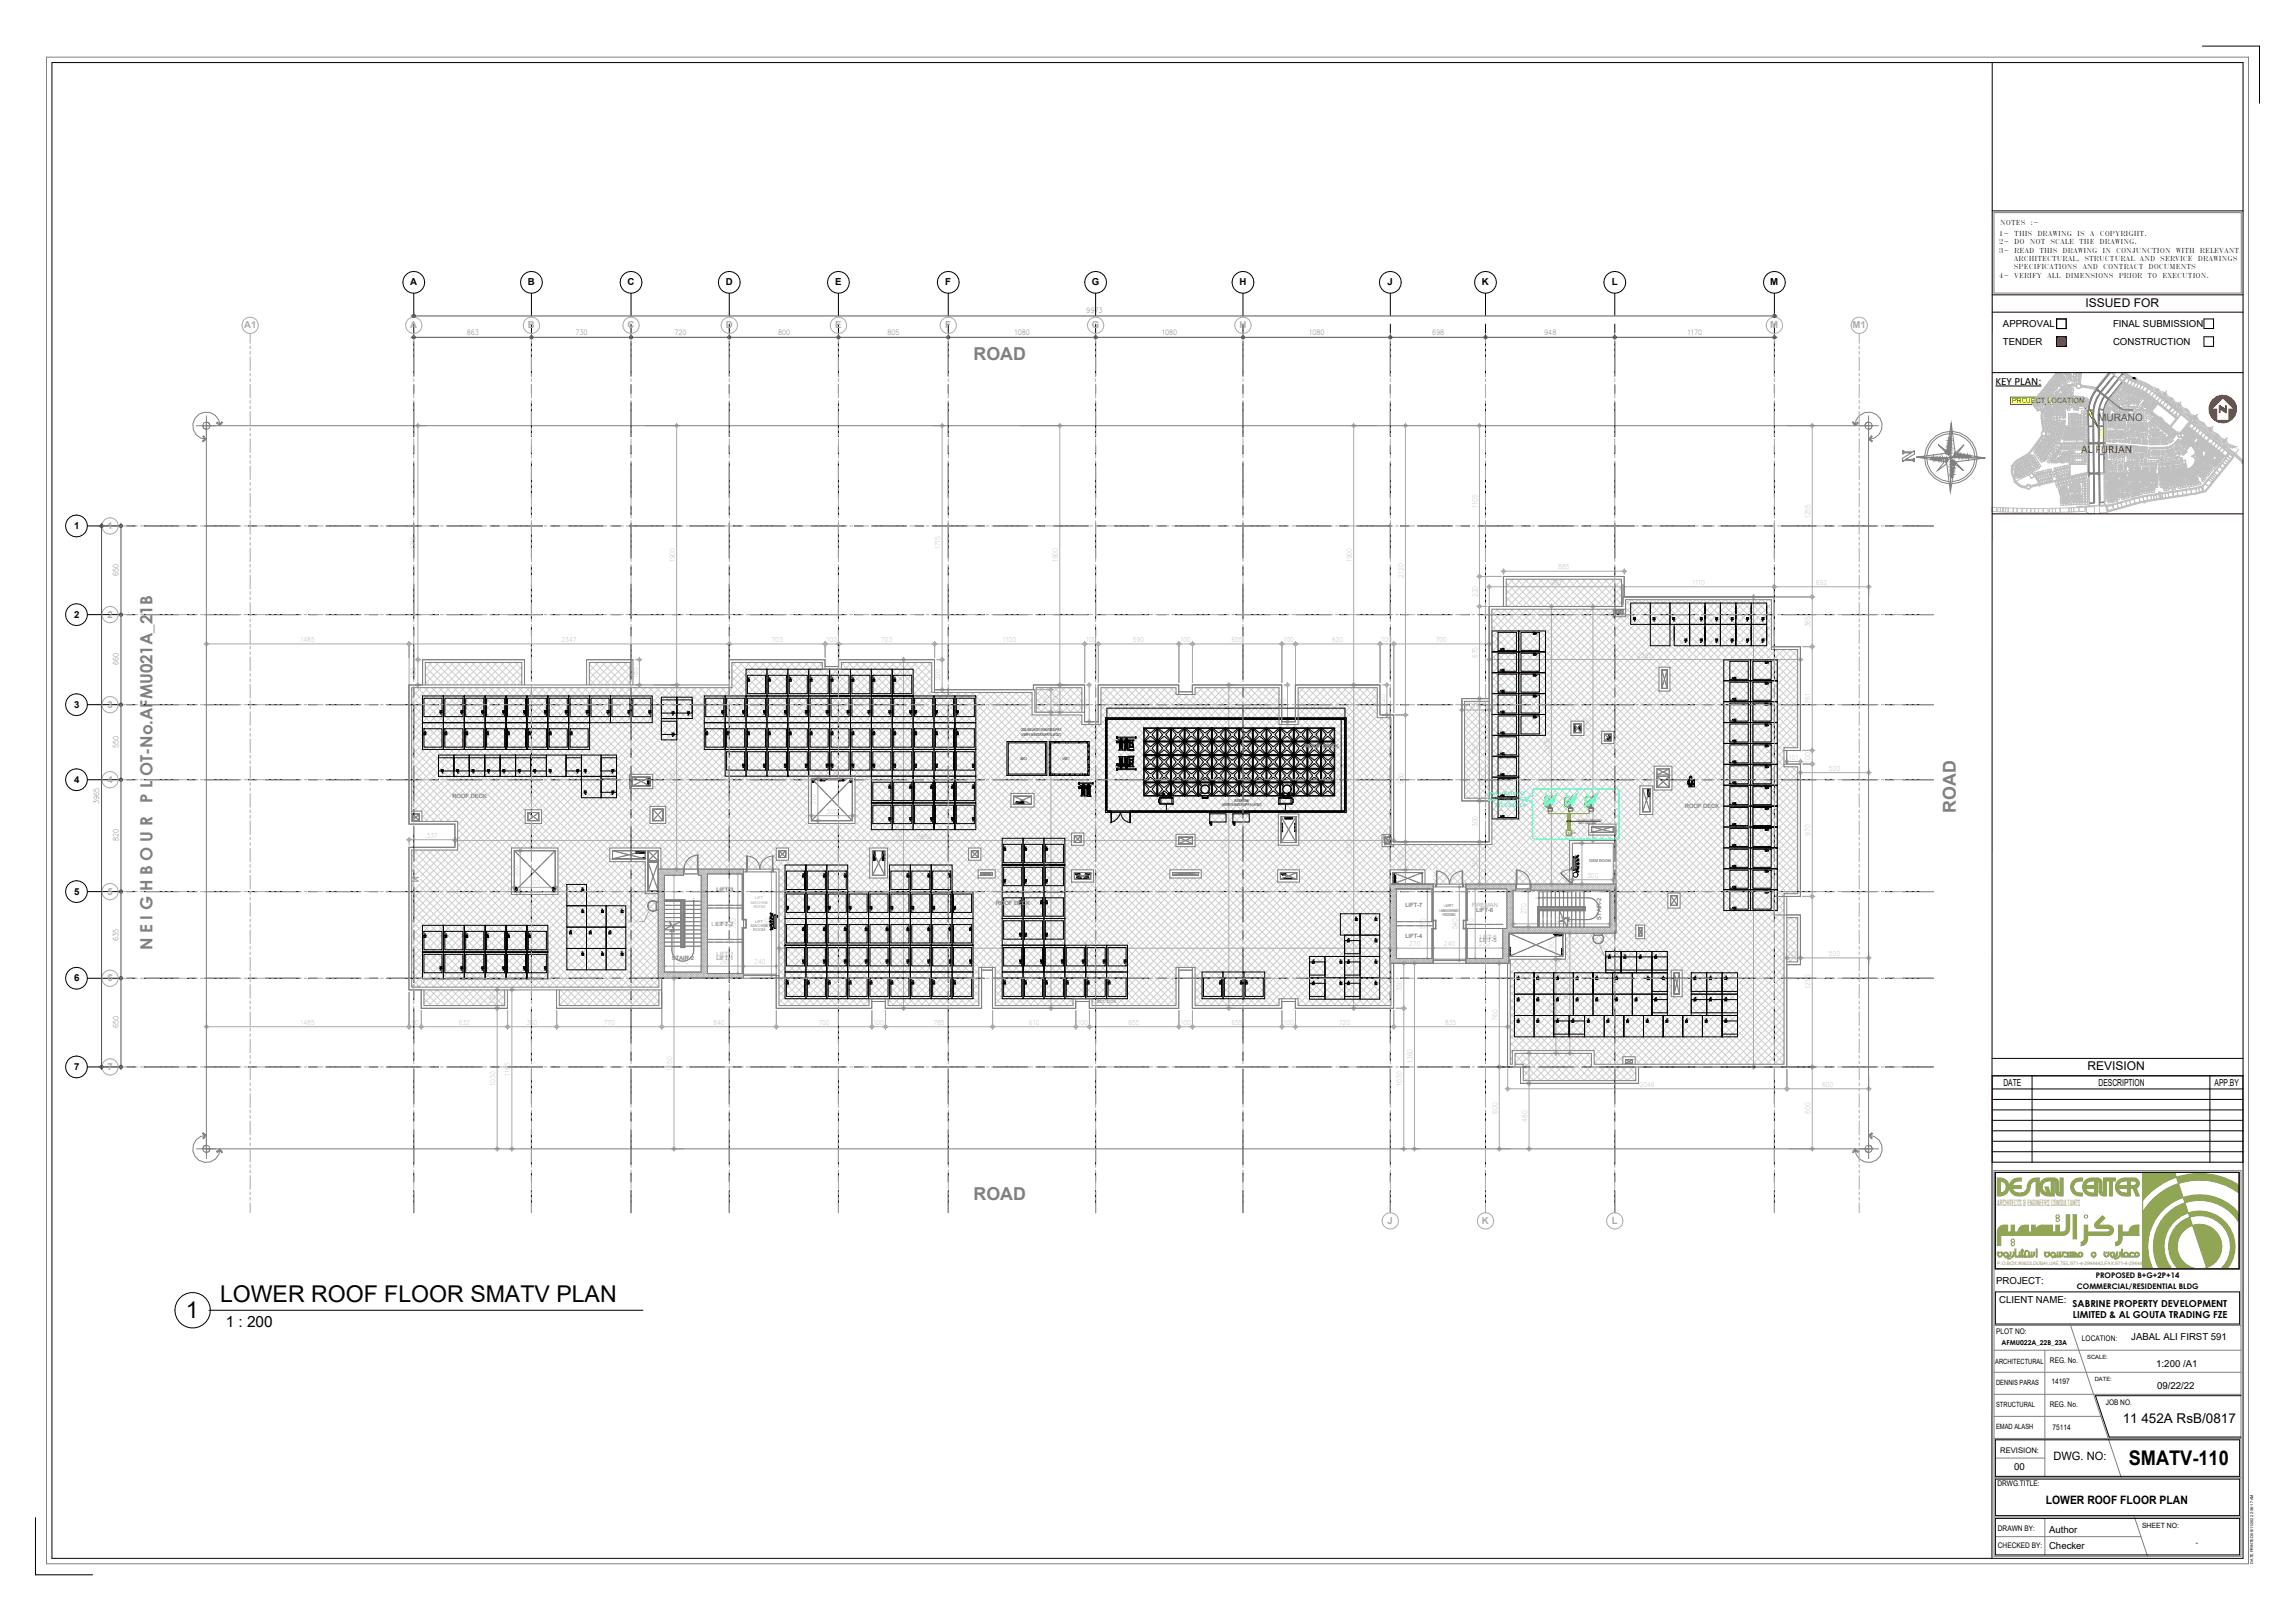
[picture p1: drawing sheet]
<svg xmlns="http://www.w3.org/2000/svg" width="841mm" height="594mm" viewBox="0 0 841 594" stroke-linecap="round" stroke-linejoin="round" font-family="sans-serif">
<defs><g id="words">
<g font-size="8.5">
<text x="80.6" y="477">LOWER ROOF FLOOR SMATV PLAN</text>
<text x="68.1" y="483">1</text>
</g>
<text font-size="7.4" x="780.1" y="536.8">SMATV-110</text>
<g font-size="6.5" fill="#808080">
<text x="356.8" y="132.1">ROAD</text>
<text x="716.7" y="297.9" transform="rotate(-90 716.7 297.9)">ROAD</text>
<text x="356.8" y="439.7">ROAD</text>
</g>
<g font-size="6.2" fill="#808080">
<text x="55.9" y="294.1" transform="rotate(-90 55.9 294.1)">P L OT-No.AFMU021A_21B</text>
<text x="55.9" y="348.3" transform="rotate(-90 55.9 348.3)">N E I G H B O U R</text>
</g>
<text font-size="5.6" x="82.7" y="486.2">1 : 200</text>
<text font-size="4.9" x="777.9" y="521.4">11 452A RsB/0817</text>
<g font-size="4.4">
<text x="764.3" y="112.3">ISSUED FOR</text>
<text x="764.9" y="392.1">REVISION</text>
</g>
<text font-size="4.2" fill="#f00" x="762.7" y="166.1">AL FURJAN</text>
<g font-size="4.2">
<text x="752.5" y="535.1">DWG. NO:</text>
<text x="749.7" y="551.3">LOWER ROOF FLOOR PLAN</text>
</g>
<text font-size="4.1" x="731.2" y="141">KEY PLAN:</text>
<text font-size="3.7" fill="#00f" x="768.8" y="154.1">MURANO</text>
<g font-size="3.5">
<text x="150.4" y="104.5">A</text>
<text x="193.4" y="104.5">B</text>
<text x="229.9" y="104.5">C</text>
<text x="265.9" y="104.5">D</text>
<text x="306" y="104.5">E</text>
<text x="346.4" y="104.5">F</text>
<text x="400.1" y="104.5">G</text>
<text x="454.2" y="104.5">H</text>
<text x="508.5" y="104.5">J</text>
<text x="543.1" y="104.5">K</text>
<text x="590.6" y="104.5">L</text>
<text x="648.7" y="104.5">M</text>
<text x="734" y="119.8">APPROVAL</text>
<text x="774.3" y="119.8">FINAL SUBMISSION</text>
<text x="734" y="126.5">TENDER</text>
<text x="774.3" y="126.5">CONSTRUCTION</text>
<text x="27.1" y="193.9">1</text>
<text x="27.1" y="226.4">2</text>
<text x="27.1" y="259.4">3</text>
<text x="27.1" y="286.9">4</text>
<text x="27.1" y="327.9">5</text>
<text x="27.1" y="359.7">6</text>
<text x="27.1" y="392.2">7</text>
<text x="734.1" y="397.8">DATE</text>
<text x="769" y="397.8">DESCRIPTION</text>
<text x="811.5" y="397.8">APP.BY</text>
<text x="731.5" y="470.6">PROJECT:</text>
<text x="732.6" y="477.4">CLIENT NAME:</text>
<text x="759.5" y="479">SABRINE PROPERTY DEVELOPMENT</text>
<text x="759.6" y="483.1">LIMITED &amp; AL GOUTA TRADING FZE</text>
<text x="781" y="491.1">JABAL ALI FIRST 591</text>
<text x="790.2" y="500.8">1:200 /A1</text>
<text x="790.5" y="508.9">09/22/22</text>
<text x="738.1" y="538.5">00</text>
<text x="750.9" y="561.9">Author</text>
<text x="750.9" y="567.6">Checker</text>
</g>
<g font-size="3.5" fill="#aaa">
<text x="89.5" y="120.3">A1</text>
<text x="150.4" y="120.3">A</text>
<text x="193.4" y="120.3">B</text>
<text x="229.9" y="120.3">C</text>
<text x="265.9" y="120.3">D</text>
<text x="306" y="120.3">E</text>
<text x="346.4" y="120.3">F</text>
<text x="400.1" y="120.3">G</text>
<text x="454.2" y="120.3">H</text>
<text x="648.7" y="120.3">M</text>
<text x="678.8" y="120.3">M1</text>
<text x="39.4" y="193.9">1</text>
<text x="39.4" y="226.4">2</text>
<text x="39.4" y="259.4">3</text>
<text x="39.4" y="286.9">4</text>
<text x="39.4" y="327.9">5</text>
<text x="39.4" y="359.7">6</text>
<text x="39.4" y="392.2">7</text>
<text x="508.5" y="448.7">J</text>
<text x="543.1" y="448.7">K</text>
<text x="590.6" y="448.7">L</text>
</g>
<text font-size="3.5" fill="#0ff" x="804.8" y="472.6">.</text>
<text font-size="3" fill="#91a552" x="731.9" y="441.8">ARCHITECTS &amp; ENGINEERS CONSULTANTS</text>
<g font-size="2.8">
<text x="761.1" y="472.5">COMMERCIAL/RESIDENTIAL BLDG</text>
<text x="768" y="468.4">PROPOSED B+G+2P+14</text>
<text x="731.5" y="488.7">PLOT NO:</text>
<text x="762.9" y="491.3">LOCATION:</text>
<text x="751.2" y="499.6">REG. No.</text>
<text x="751.8" y="507.3">14197</text>
<text x="751.2" y="515.6">REG. No.</text>
<text x="771.7" y="514.9">JOB NO.</text>
<text x="752.1" y="523.9">75114</text>
<text x="732.9" y="532.3">REVISION:</text>
<text x="731.9" y="544.7">DRWG.TITLE:</text>
<text x="732.1" y="561">DRAWN BY:</text>
<text x="732.1" y="567.1">CHECKED BY:</text>
</g>
<g font-size="2.6" fill="#535353">
<text x="398.1" y="114.9">9973</text>
<text x="171.1" y="122.7">863</text>
<text x="210.9" y="122.7">730</text>
<text x="247.1" y="122.7">720</text>
<text x="285.1" y="122.7">800</text>
<text x="325.2" y="122.7">805</text>
<text x="371.8" y="122.7">1080</text>
<text x="425.8" y="122.7">1080</text>
<text x="479.8" y="122.7">1080</text>
<text x="524.8" y="122.7">698</text>
<text x="565.9" y="122.7">948</text>
<text x="618.4" y="122.7">1170</text>
<text x="43.4" y="211.1" transform="rotate(-90 43.4 211.1)">650</text>
<text x="43.4" y="243.9" transform="rotate(-90 43.4 243.9)">660</text>
<text x="43.4" y="274.1" transform="rotate(-90 43.4 274.1)">550</text>
<text x="36.3" y="294.7" transform="rotate(-90 36.3 294.7)">3965</text>
<text x="43.4" y="308.4" transform="rotate(-90 43.4 308.4)">820</text>
<text x="43.4" y="344.7" transform="rotate(-90 43.4 344.7)">635</text>
<text x="43.4" y="376.9" transform="rotate(-90 43.4 376.9)">650</text>
</g>
<text font-size="2.6" fill="#f00" x="737.2" y="147.7">PROJECT LOCATION</text>
<g font-size="2.6">
<text x="731.1" y="499.7">ARCHITECTURAL</text>
<text x="731.5" y="507.5">DENNIS PARAS</text>
<text x="731.5" y="515.7">STRUCTURAL</text>
<text x="731.5" y="523.6">EMAD ALASH</text>
<text x="785" y="559.8">SHEET NO:</text>
<text x="804.6" y="566.2">-</text>
</g>
<g font-size="2.5">
<text x="733" y="82.5">NOTES</text>
<text x="744.1" y="82.5">:-</text>
<text x="732.5" y="89.6">2-</text>
<text x="732.5" y="86.6">1-</text>
<text x="738.1" y="89.6">DO</text>
<text x="738.1" y="86.6">THIS</text>
<text x="743.8" y="89.6">NOT</text>
<text x="746.6" y="86.6">DRAWING</text>
<text x="751.4" y="89.6">SCALE</text>
<text x="761.2" y="86.6">IS</text>
<text x="761.9" y="89.6">THE</text>
<text x="765.9" y="86.6">A</text>
<text x="769.4" y="89.6">DRAWING.</text>
<text x="769.4" y="86.6">COPYRIGHT.</text>
<text x="732.5" y="92.6">3-</text>
<text x="738" y="95.6">ARCHITECTURAL,</text>
<text x="738.1" y="92.6">READ</text>
<text x="747.4" y="92.6">THIS</text>
<text x="755.8" y="92.6">DRAWING</text>
<text x="763.9" y="95.6">STRUCTURAL</text>
<text x="770.5" y="92.6">IN</text>
<text x="775.4" y="92.6">CONJUNCTION</text>
<text x="784.1" y="95.6">AND</text>
<text x="791.6" y="95.6">SERVICE</text>
<text x="797.3" y="92.6">WITH</text>
<text x="805.4" y="95.6">DRAWINGS</text>
<text x="806.1" y="92.6">RELEVANT</text>
<text x="732.5" y="101.7">4-</text>
<text x="738" y="98.7">SPECIFICATIONS</text>
<text x="738.1" y="101.7">VERIFY</text>
<text x="750.2" y="101.7">ALL</text>
<text x="756.9" y="101.7">DIMENSIONS</text>
<text x="763.1" y="98.7">AND</text>
<text x="770.7" y="98.7">CONTRACT</text>
<text x="776.4" y="101.7">PRIOR</text>
<text x="787" y="101.7">TO</text>
<text x="787.3" y="98.7">DOCUMENTS</text>
<text x="792.4" y="101.7">EXECUTION.</text>
<text x="733.5" y="492.7">AFMU022A_22B_23A</text>
</g>
<g font-size="2.5" fill="#aaa">
<text x="152.4" y="201.4" transform="rotate(-90 152.4 201.4)">1715</text>
<text x="247.2" y="206.1" transform="rotate(-90 247.2 206.1)">1900</text>
<text x="387.7" y="206.1" transform="rotate(-90 387.7 206.1)">1900</text>
<text x="495.3" y="206.1" transform="rotate(-90 495.3 206.1)">1900</text>
<text x="568.1" y="214.3">980</text>
<text x="663.4" y="229.9" transform="rotate(-90 663.4 229.9)">365</text>
<text x="110.1" y="235.2">1485</text>
<text x="205.8" y="235.2">2347</text>
<text x="282.7" y="235.2">703</text>
<text x="302.9" y="235.2">100</text>
<text x="322.8" y="235.2">703</text>
<text x="367.5" y="235.2">1100</text>
<text x="398" y="235.2">100</text>
<text x="415.2" y="235.2">590</text>
<text x="432.5" y="235.2">100</text>
<text x="451.3" y="235.2">655</text>
<text x="470.3" y="235.2">100</text>
<text x="488.1" y="235.2">620</text>
<text x="506.3" y="235.2">100</text>
<text x="526.1" y="235.2">700</text>
<text x="600" y="241">2282</text>
<text x="152.4" y="248.3" transform="rotate(-90 152.4 248.3)">185</text>
<text x="233.6" y="248.3" transform="rotate(-90 233.6 248.3)">185</text>
<text x="344.5" y="249.3" transform="rotate(-90 344.5 249.3)">220</text>
<text x="663.4" y="257.9" transform="rotate(-90 663.4 257.9)">761</text>
<text x="384.4" y="258.8" transform="rotate(-90 384.4 258.8)">165</text>
<text x="387.7" y="258.1" transform="rotate(-90 387.7 258.1)">200</text>
<text x="398.4" y="259.8" transform="rotate(-90 398.4 259.8)">270</text>
<text x="471.1" y="259.8" transform="rotate(-90 471.1 259.8)">270</text>
<text x="507.5" y="258.6" transform="rotate(-90 507.5 258.6)">220</text>
<text x="538.6" y="259.5">200</text>
<text x="583" y="267.6" transform="rotate(-90 583 267.6)">1715</text>
<text x="567.8" y="275.9" transform="rotate(-90 567.8 275.9)">2035</text>
<text x="541.4" y="276.8" transform="rotate(-90 541.4 276.8)">750</text>
<text x="655.5" y="278.3">101</text>
<text x="663.4" y="279.4" transform="rotate(-90 663.4 279.4)">100</text>
<text x="247.2" y="287.4" transform="rotate(-90 247.2 287.4)">1350</text>
<text x="514.3" y="287.3" transform="rotate(-90 514.3 287.3)">930</text>
<text x="299" y="294.9" transform="rotate(-90 299 294.9)">310</text>
<text x="302.8" y="298.2">300</text>
<text x="330.4" y="308.4" transform="rotate(-90 330.4 308.4)">2555</text>
<text x="336" y="307.3">6880</text>
<text x="641.9" y="307.6" transform="rotate(-90 641.9 307.6)">3445</text>
<text x="384.4" y="317.9" transform="rotate(-90 384.4 317.9)">2170</text>
<text x="449.6" y="313" transform="rotate(-90 449.6 313)">2370</text>
<text x="495.3" y="313" transform="rotate(-90 495.3 313)">2370</text>
<text x="514.3" y="315.7" transform="rotate(-90 514.3 315.7)">205</text>
<text x="189.9" y="321.3" transform="rotate(-90 189.9 321.3)">300</text>
<text x="514.3" y="323.3" transform="rotate(-90 514.3 323.3)">105</text>
<text x="541.4" y="318.2" transform="rotate(-90 541.4 318.2)">310</text>
<text x="579" y="318.6" transform="rotate(-90 579 318.6)">300</text>
<text x="193.9" y="324.4">300</text>
<text x="246.3" y="340.4" transform="rotate(-90 246.3 340.4)">710</text>
<text x="269.7" y="340.6" transform="rotate(-90 269.7 340.6)">730</text>
<text x="282" y="340.6" transform="rotate(-90 282 340.6)">760</text>
<text x="522.3" y="340.4" transform="rotate(-90 522.3 340.4)">510</text>
<text x="539.9" y="340.4" transform="rotate(-90 539.9 340.4)">510</text>
<text x="570.3" y="337.8">710</text>
<text x="394.7" y="346.8">4480</text>
<text x="541.9" y="346.7">270</text>
<text x="248.2" y="353.3">270</text>
<text x="263.8" y="353.3">265</text>
<text x="569.4" y="348.7" transform="rotate(-90 569.4 348.7)">190</text>
<text x="655.4" y="350.3">100</text>
<text x="663.4" y="362.4" transform="rotate(-90 663.4 362.4)">1250</text>
<text x="181.5" y="368" transform="rotate(-90 181.5 368)">135</text>
<text x="569.4" y="370.8" transform="rotate(-90 569.4 370.8)">690</text>
<text x="574.6" y="366.1" transform="rotate(-90 574.6 366.1)">880</text>
<text x="150.8" y="375.5">90</text>
<text x="192.9" y="375.5">360</text>
<text x="320" y="375.5">100</text>
<text x="394.8" y="375.5">100</text>
<text x="432.5" y="375.5">100</text>
<text x="451.3" y="375.5">655</text>
<text x="470.3" y="375.5">100</text>
<text x="186.9" y="394.3" transform="rotate(-90 186.9 394.3)">1165</text>
<text x="246.3" y="392.4" transform="rotate(-90 246.3 392.4)">1250</text>
<text x="559.6" y="393.6" transform="rotate(-90 559.6 393.6)">220</text>
<text x="600.9" y="398.3">2046</text>
<text x="559.6" y="411.1" transform="rotate(-90 559.6 411.1)">480</text>
</g>
<g font-size="2.1" fill="#808080">
<text x="478.1" y="274.2">ROOF DECK</text>
<text x="165.8" y="292.5">ROOF DECK</text>
<text x="617.4" y="296">ROOF DECK</text>
<text x="262.5" y="326.7">LIFT-3</text>
<text x="364.9" y="331.7">ROOF DECK</text>
<text x="515" y="332.4">LIFT-7</text>
<text x="541" y="334.3">LIFT-6</text>
<text x="262.5" y="339.2">LIFT-2</text>
<text x="586.7" y="337" transform="rotate(-90 586.7 337)">STAIR-2</text>
<text x="515" y="343.8">LIFT-4</text>
<text x="542.2" y="345.2">LIFT-5</text>
<text x="246.2" y="351.8">STAIR-2</text>
<text x="262.5" y="351.7">LIFT-1</text>
</g>
<g font-size="2.1" fill="#aaa">
<text x="539.4" y="332.2">FIREMAN</text>
<text x="260.7" y="339.2">LIFT-2</text>
<text x="542.3" y="344">LIFT-5</text>
<text x="262.6" y="350.4">LIFT-1</text>
</g>
<g font-size="2.1">
<text x="764.9" y="497.9">SCALE:</text>
<text x="767.6" y="506.1">DATE:</text>
</g>
<g font-size="1.8" fill="#0ff">
<text x="545.1" y="293.6">SMATV DISH AS PER</text>
<text x="545.2" y="291.5">FINAL LOCATION OF</text>
<text x="547.8" y="295.7">SITE CONDITION</text>
</g>
<text font-size="1.8" fill="#3f7f3f" x="574.3" y="306">J2</text>
<text font-size="1.8" fill="#91a552" x="731.9" y="463.6">P.O.BOX:80623,DUBAI,UAE,TEL:971-4-2944443,FAX:971-4-2944439</text>
<g font-size="1.4">
<text x="374.1" y="268">COOLING UNITS FOR WATER SUPPLY</text>
<text x="374.3" y="269.7">(VERIFY IN WATER SUPPLY LAYOUT)</text>
<text x="373.8" y="278.4">UNIT-2</text>
<text x="389.4" y="278.4">UNIT-1</text>
<text x="452.4" y="293.8">WATER TANK</text>
<text x="447.9" y="295.4">(VERIFY IN WATER SUPPLY LAYOUT)</text>
<text x="401.8" y="367.5">ROOF DECK</text>
<text x="825.7" y="573" transform="rotate(-90 825.7 573)">DATE PRINTED:09/11/2022 2:36:17 AM</text>
</g>
<g font-size="1.4" fill="#aaa">
<text x="582.4" y="315.8">GSM ROOM</text>
<text x="276.8" y="329.6">LIFT</text>
<text x="275.1" y="331.2">MACHINE</text>
<text x="276.1" y="332.8">ROOM</text>
<text x="527.4" y="334.1">MACHINE</text>
<text x="528.4" y="335.7">ROOM</text>
<text x="529.1" y="332.5">LIFT</text>
</g>
<g font-size="1.4" fill="#808080">
<text x="528.2" y="334.1">MACHINE</text>
<text x="529.1" y="335.7">ROOM</text>
<text x="529.8" y="332.5">LIFT</text>
<text x="275.1" y="339.7">MACHINE</text>
<text x="276.1" y="341.3">ROOM</text>
<text x="276.8" y="338.1">LIFT</text>
</g>
<g font-size="1.2" fill="#aaa">
<text x="225.3" y="338.2">CAT LADDER</text>
<text x="590.1" y="350.6">CAT LADDER</text>
</g>
<g font-size=".9" fill="#4c4226">
<text x="566.9" y="294.2" transform="rotate(-45 566.9 294.2)">ARAB SAT</text>
<text x="574.6" y="294.1" transform="rotate(-45 574.6 294.1)">NILE SAT</text>
<text x="582" y="294.1" transform="rotate(-45 582 294.1)">HOT BIRD</text>
<text x="576.1" y="305.5">W/P</text>
<text x="578.3" y="300.8">50mm∅ PVC CONDUIT TO</text>
<text x="578.3" y="301.9">SMATV ENCLOSER</text>
</g>
<g font-size=".7" fill="#808080">
<text x="253.8" y="329.5">DN</text>
<text x="562.7" y="329.3">DN</text>
</g>
<g font-size=".4" fill="#c0c0c0">
<text x="783.2" y="137.9" transform="rotate(111 783.2 137.9)">Limit of Contract R881-3C1</text>
<text x="783.2" y="138.4" transform="rotate(111 783.2 138.4)">Match With Existing</text>
</g>
<g font-size=".4">
<text x="621.8" y="221.9" transform="rotate(-90 621.8 221.9)">BACK</text>
<text x="627.4" y="221.9" transform="rotate(-90 627.4 221.9)">BACK</text>
<text x="633.1" y="221.9" transform="rotate(-90 633.1 221.9)">BACK</text>
<text x="638.7" y="221.9" transform="rotate(-90 638.7 221.9)">BACK</text>
<text x="644.4" y="221.9" transform="rotate(-90 644.4 221.9)">BACK</text>
<text x="621.7" y="227.6" transform="rotate(-90 621.7 227.6)">FRONT</text>
<text x="627.3" y="227.6" transform="rotate(-90 627.3 227.6)">FRONT</text>
<text x="633" y="227.6" transform="rotate(-90 633 227.6)">FRONT</text>
<text x="638.6" y="227.6" transform="rotate(-90 638.6 227.6)">FRONT</text>
<text x="644.3" y="227.6" transform="rotate(-90 644.3 227.6)">FRONT</text>
<text x="608.1" y="229.8" transform="rotate(-90 608.1 229.8)">BACK</text>
<text x="616.1" y="229.8" transform="rotate(-90 616.1 229.8)">BACK</text>
<text x="621.8" y="229.8" transform="rotate(-90 621.8 229.8)">BACK</text>
<text x="627.4" y="229.8" transform="rotate(-90 627.4 229.8)">BACK</text>
<text x="633.1" y="229.8" transform="rotate(-90 633.1 229.8)">BACK</text>
<text x="638.7" y="229.8" transform="rotate(-90 638.7 229.8)">BACK</text>
<text x="644.4" y="229.8" transform="rotate(-90 644.4 229.8)">BACK</text>
<text x="549.6" y="235.8">FRONT</text>
<text x="554.8" y="235.8">BACK</text>
<text x="558.3" y="234.2" transform="rotate(-180 558.3 234.2)">BACK</text>
<text x="563.5" y="234.3" transform="rotate(-180 563.5 234.3)">FRONT</text>
<text x="608.1" y="235.5" transform="rotate(-90 608.1 235.5)">FRONT</text>
<text x="616" y="235.5" transform="rotate(-90 616 235.5)">FRONT</text>
<text x="621.7" y="235.5" transform="rotate(-90 621.7 235.5)">FRONT</text>
<text x="627.3" y="235.5" transform="rotate(-90 627.3 235.5)">FRONT</text>
<text x="633" y="235.5" transform="rotate(-90 633 235.5)">FRONT</text>
<text x="638.6" y="235.5" transform="rotate(-90 638.6 235.5)">FRONT</text>
<text x="644.3" y="235.5" transform="rotate(-90 644.3 235.5)">FRONT</text>
<text x="549.6" y="243.4">FRONT</text>
<text x="554.8" y="243.5">BACK</text>
<text x="558.3" y="241.9" transform="rotate(-180 558.3 241.9)">BACK</text>
<text x="563.5" y="241.9" transform="rotate(-180 563.5 241.9)">FRONT</text>
<text x="643.2" y="244.9" transform="rotate(-180 643.2 244.9)">BACK</text>
<text x="648.4" y="244.9" transform="rotate(-180 648.4 244.9)">FRONT</text>
<text x="276.5" y="248.1" transform="rotate(90 276.5 248.1)">FRONT</text>
<text x="284.1" y="248.1" transform="rotate(90 284.1 248.1)">FRONT</text>
<text x="291.8" y="248.1" transform="rotate(90 291.8 248.1)">FRONT</text>
<text x="299.4" y="248.1" transform="rotate(90 299.4 248.1)">FRONT</text>
<text x="307.1" y="248.1" transform="rotate(90 307.1 248.1)">FRONT</text>
<text x="314.7" y="248.1" transform="rotate(90 314.7 248.1)">FRONT</text>
<text x="322.4" y="248.1" transform="rotate(90 322.4 248.1)">FRONT</text>
<text x="330" y="248.1" transform="rotate(90 330 248.1)">FRONT</text>
<text x="549.6" y="251.1">FRONT</text>
<text x="554.8" y="251.1">BACK</text>
<text x="558.3" y="249.6" transform="rotate(-180 558.3 249.6)">BACK</text>
<text x="563.5" y="249.6" transform="rotate(-180 563.5 249.6)">FRONT</text>
<text x="634.5" y="246.4">FRONT</text>
<text x="639.7" y="246.4">BACK</text>
<text x="159.4" y="256.8" transform="rotate(-90 159.4 256.8)">BACK</text>
<text x="167.1" y="256.8" transform="rotate(-90 167.1 256.8)">BACK</text>
<text x="174.7" y="256.8" transform="rotate(-90 174.7 256.8)">BACK</text>
<text x="182.4" y="256.8" transform="rotate(-90 182.4 256.8)">BACK</text>
<text x="190.1" y="256.8" transform="rotate(-90 190.1 256.8)">BACK</text>
<text x="197.7" y="256.8" transform="rotate(-90 197.7 256.8)">BACK</text>
<text x="205.4" y="256.8" transform="rotate(-90 205.4 256.8)">BACK</text>
<text x="213" y="256.8" transform="rotate(-90 213 256.8)">BACK</text>
<text x="220.7" y="256.8" transform="rotate(-90 220.7 256.8)">BACK</text>
<text x="228.3" y="256.8" transform="rotate(-90 228.3 256.8)">BACK</text>
<text x="236" y="256.8" transform="rotate(-90 236 256.8)">BACK</text>
<text x="245" y="256.4" transform="rotate(-90 245 256.4)">BACK</text>
<text x="250.6" y="256.4" transform="rotate(-90 250.6 256.4)">BACK</text>
<text x="262.7" y="256.8" transform="rotate(-90 262.7 256.8)">BACK</text>
<text x="270.3" y="256.8" transform="rotate(-90 270.3 256.8)">BACK</text>
<text x="276.4" y="253.3" transform="rotate(90 276.4 253.3)">BACK</text>
<text x="278" y="256.8" transform="rotate(-90 278 256.8)">BACK</text>
<text x="284.1" y="253.3" transform="rotate(90 284.1 253.3)">BACK</text>
<text x="285.7" y="256.8" transform="rotate(-90 285.7 256.8)">BACK</text>
<text x="291.7" y="253.3" transform="rotate(90 291.7 253.3)">BACK</text>
<text x="293.3" y="256.8" transform="rotate(-90 293.3 256.8)">BACK</text>
<text x="299.4" y="253.3" transform="rotate(90 299.4 253.3)">BACK</text>
<text x="301" y="256.8" transform="rotate(-90 301 256.8)">BACK</text>
<text x="307" y="253.3" transform="rotate(90 307 253.3)">BACK</text>
<text x="308.6" y="256.8" transform="rotate(-90 308.6 256.8)">BACK</text>
<text x="314.7" y="253.3" transform="rotate(90 314.7 253.3)">BACK</text>
<text x="316.3" y="256.8" transform="rotate(-90 316.3 256.8)">BACK</text>
<text x="322.4" y="253.3" transform="rotate(90 322.4 253.3)">BACK</text>
<text x="323.9" y="256.8" transform="rotate(-90 323.9 256.8)">BACK</text>
<text x="330" y="253.3" transform="rotate(90 330 253.3)">BACK</text>
<text x="331.6" y="256.8" transform="rotate(-90 331.6 256.8)">BACK</text>
<text x="337.7" y="256.1" transform="rotate(90 337.7 256.1)">BACK</text>
<text x="345.3" y="256.1" transform="rotate(90 345.3 256.1)">BACK</text>
<text x="353" y="256.1" transform="rotate(90 353 256.1)">BACK</text>
<text x="558.3" y="257.2" transform="rotate(-180 558.3 257.2)">BACK</text>
<text x="563.5" y="257.2" transform="rotate(-180 563.5 257.2)">FRONT</text>
<text x="634.5" y="254">FRONT</text>
<text x="639.7" y="254.1">BACK</text>
<text x="643.2" y="252.5" transform="rotate(-180 643.2 252.5)">BACK</text>
<text x="648.4" y="252.5" transform="rotate(-180 648.4 252.5)">FRONT</text>
<text x="159.4" y="262" transform="rotate(-90 159.4 262)">FRONT</text>
<text x="167.1" y="262" transform="rotate(-90 167.1 262)">FRONT</text>
<text x="174.7" y="262" transform="rotate(-90 174.7 262)">FRONT</text>
<text x="182.4" y="262" transform="rotate(-90 182.4 262)">FRONT</text>
<text x="190" y="262" transform="rotate(-90 190 262)">FRONT</text>
<text x="197.7" y="262" transform="rotate(-90 197.7 262)">FRONT</text>
<text x="205.3" y="262" transform="rotate(-90 205.3 262)">FRONT</text>
<text x="213" y="262" transform="rotate(-90 213 262)">FRONT</text>
<text x="220.6" y="262" transform="rotate(-90 220.6 262)">FRONT</text>
<text x="228.3" y="262" transform="rotate(-90 228.3 262)">FRONT</text>
<text x="235.9" y="262" transform="rotate(-90 235.9 262)">FRONT</text>
<text x="244.9" y="262.1" transform="rotate(-90 244.9 262.1)">FRONT</text>
<text x="250.6" y="262.1" transform="rotate(-90 250.6 262.1)">FRONT</text>
<text x="262.7" y="262" transform="rotate(-90 262.7 262)">FRONT</text>
<text x="270.3" y="262" transform="rotate(-90 270.3 262)">FRONT</text>
<text x="278" y="262" transform="rotate(-90 278 262)">FRONT</text>
<text x="285.6" y="262" transform="rotate(-90 285.6 262)">FRONT</text>
<text x="293.3" y="262" transform="rotate(-90 293.3 262)">FRONT</text>
<text x="300.9" y="262" transform="rotate(-90 300.9 262)">FRONT</text>
<text x="308.6" y="262" transform="rotate(-90 308.6 262)">FRONT</text>
<text x="316.2" y="262" transform="rotate(-90 316.2 262)">FRONT</text>
<text x="323.9" y="262" transform="rotate(-90 323.9 262)">FRONT</text>
<text x="331.5" y="262" transform="rotate(-90 331.5 262)">FRONT</text>
<text x="337.7" y="261.1" transform="rotate(90 337.7 261.1)">FRONT</text>
<text x="345.4" y="261.1" transform="rotate(90 345.4 261.1)">FRONT</text>
<text x="353" y="261.1" transform="rotate(90 353 261.1)">FRONT</text>
<text x="449.2" y="259.8">17450.0000</text>
<text x="549.6" y="258.7">FRONT</text>
<text x="554.8" y="258.8">BACK</text>
<text x="634.5" y="261.7">FRONT</text>
<text x="639.7" y="261.7">BACK</text>
<text x="643.2" y="260.2" transform="rotate(-180 643.2 260.2)">BACK</text>
<text x="648.4" y="260.2" transform="rotate(-180 648.4 260.2)">FRONT</text>
<text x="157.9" y="267.7" transform="rotate(90 157.9 267.7)">FRONT</text>
<text x="165.6" y="267.7" transform="rotate(90 165.6 267.7)">FRONT</text>
<text x="173.2" y="267.7" transform="rotate(90 173.2 267.7)">FRONT</text>
<text x="180.9" y="267.7" transform="rotate(90 180.9 267.7)">FRONT</text>
<text x="188.5" y="267.7" transform="rotate(90 188.5 267.7)">FRONT</text>
<text x="196.2" y="267.7" transform="rotate(90 196.2 267.7)">FRONT</text>
<text x="203.8" y="267.7" transform="rotate(90 203.8 267.7)">FRONT</text>
<text x="211.5" y="267.7" transform="rotate(90 211.5 267.7)">FRONT</text>
<text x="244.9" y="270" transform="rotate(-90 244.9 270)">FRONT</text>
<text x="245" y="264.3" transform="rotate(-90 245 264.3)">BACK</text>
<text x="261.2" y="267.7" transform="rotate(90 261.2 267.7)">FRONT</text>
<text x="268.8" y="267.7" transform="rotate(90 268.8 267.7)">FRONT</text>
<text x="276.5" y="267.7" transform="rotate(90 276.5 267.7)">FRONT</text>
<text x="284.1" y="267.7" transform="rotate(90 284.1 267.7)">FRONT</text>
<text x="291.8" y="267.7" transform="rotate(90 291.8 267.7)">FRONT</text>
<text x="299.4" y="267.7" transform="rotate(90 299.4 267.7)">FRONT</text>
<text x="307.1" y="267.7" transform="rotate(90 307.1 267.7)">FRONT</text>
<text x="314.7" y="267.7" transform="rotate(90 314.7 267.7)">FRONT</text>
<text x="322.4" y="267.7" transform="rotate(90 322.4 267.7)">FRONT</text>
<text x="330" y="267.7" transform="rotate(90 330 267.7)">FRONT</text>
<text x="337.7" y="267.7" transform="rotate(90 337.7 267.7)">FRONT</text>
<text x="345.4" y="267.7" transform="rotate(90 345.4 267.7)">FRONT</text>
<text x="353" y="267.7" transform="rotate(90 353 267.7)">FRONT</text>
<text x="549.6" y="266.4">FRONT</text>
<text x="554.8" y="266.4">BACK</text>
<text x="558.3" y="264.9" transform="rotate(-180 558.3 264.9)">BACK</text>
<text x="563.5" y="264.9" transform="rotate(-180 563.5 264.9)">FRONT</text>
<text x="576.9" y="265.7">3F-2</text>
<text x="576.9" y="266.2">5F-2</text>
<text x="576.9" y="266.7">7F-2</text>
<text x="576.9" y="267.2">4F-2</text>
<text x="576.9" y="267.7">6F-2</text>
<text x="576.9" y="268.2">8F-2</text>
<text x="578.6" y="266.5">13F-2</text>
<text x="578.6" y="267">14F-2</text>
<text x="579.1" y="267">10F-2</text>
<text x="579.1" y="267.5">11F-2</text>
<text x="579.1" y="268">12F-2</text>
<text x="579.1" y="266.5">9F-2</text>
<text x="589.6" y="270">9F-16F-1</text>
<text x="589.6" y="269.5">8F-17F-1</text>
<text x="634.5" y="269.4">FRONT</text>
<text x="639.7" y="269.4">BACK</text>
<text x="643.2" y="267.8" transform="rotate(-180 643.2 267.8)">BACK</text>
<text x="648.4" y="267.9" transform="rotate(-180 648.4 267.9)">FRONT</text>
<text x="157.9" y="272.9" transform="rotate(90 157.9 272.9)">BACK</text>
<text x="165.5" y="272.9" transform="rotate(90 165.5 272.9)">BACK</text>
<text x="173.2" y="272.9" transform="rotate(90 173.2 272.9)">BACK</text>
<text x="180.8" y="272.9" transform="rotate(90 180.8 272.9)">BACK</text>
<text x="188.5" y="272.9" transform="rotate(90 188.5 272.9)">BACK</text>
<text x="196.1" y="272.9" transform="rotate(90 196.1 272.9)">BACK</text>
<text x="203.8" y="272.9" transform="rotate(90 203.8 272.9)">BACK</text>
<text x="211.4" y="272.9" transform="rotate(90 211.4 272.9)">BACK</text>
<text x="261.1" y="272.9" transform="rotate(90 261.1 272.9)">BACK</text>
<text x="268.8" y="272.9" transform="rotate(90 268.8 272.9)">BACK</text>
<text x="276.4" y="272.9" transform="rotate(90 276.4 272.9)">BACK</text>
<text x="284.1" y="272.9" transform="rotate(90 284.1 272.9)">BACK</text>
<text x="291.7" y="272.9" transform="rotate(90 291.7 272.9)">BACK</text>
<text x="299.4" y="272.9" transform="rotate(90 299.4 272.9)">BACK</text>
<text x="307" y="272.9" transform="rotate(90 307 272.9)">BACK</text>
<text x="307" y="275.7" transform="rotate(90 307 275.7)">BACK</text>
<text x="314.7" y="272.9" transform="rotate(90 314.7 272.9)">BACK</text>
<text x="314.7" y="275.7" transform="rotate(90 314.7 275.7)">BACK</text>
<text x="322.4" y="272.9" transform="rotate(90 322.4 272.9)">BACK</text>
<text x="322.4" y="275.7" transform="rotate(90 322.4 275.7)">BACK</text>
<text x="330" y="272.9" transform="rotate(90 330 272.9)">BACK</text>
<text x="330" y="275.7" transform="rotate(90 330 275.7)">BACK</text>
<text x="337.7" y="272.9" transform="rotate(90 337.7 272.9)">BACK</text>
<text x="337.7" y="275.7" transform="rotate(90 337.7 275.7)">BACK</text>
<text x="345.3" y="272.9" transform="rotate(90 345.3 272.9)">BACK</text>
<text x="345.3" y="275.7" transform="rotate(90 345.3 275.7)">BACK</text>
<text x="353" y="272.9" transform="rotate(90 353 272.9)">BACK</text>
<text x="549.6" y="274.1">FRONT</text>
<text x="554.8" y="274.1">BACK</text>
<text x="589.1" y="271.5">13F-1</text>
<text x="589.1" y="271">14F-1</text>
<text x="589.6" y="271.5">12F-1</text>
<text x="589.6" y="270.5">10F-1</text>
<text x="589.6" y="271">11F-1</text>
<text x="590.1" y="270.5">5F-1</text>
<text x="590.1" y="271">4F-1</text>
<text x="590.1" y="271.5">3F-1</text>
<text x="643.2" y="275.5" transform="rotate(-180 643.2 275.5)">BACK</text>
<text x="648.4" y="275.5" transform="rotate(-180 648.4 275.5)">FRONT</text>
<text x="163.7" y="277" transform="rotate(90 163.7 277)">BACK</text>
<text x="169.4" y="277" transform="rotate(90 169.4 277)">BACK</text>
<text x="175" y="277" transform="rotate(90 175 277)">BACK</text>
<text x="180.7" y="277" transform="rotate(90 180.7 277)">BACK</text>
<text x="186.3" y="277" transform="rotate(90 186.3 277)">BACK</text>
<text x="192" y="277" transform="rotate(90 192 277)">BACK</text>
<text x="197.6" y="277" transform="rotate(90 197.6 277)">BACK</text>
<text x="210" y="277.6" transform="rotate(-90 210 277.6)">BACK</text>
<text x="222.9" y="277.6" transform="rotate(-90 222.9 277.6)">BACK</text>
<text x="270.3" y="281.6" transform="rotate(-90 270.3 281.6)">FRONT</text>
<text x="270.3" y="276.4" transform="rotate(-90 270.3 276.4)">BACK</text>
<text x="278" y="281.6" transform="rotate(-90 278 281.6)">FRONT</text>
<text x="278" y="276.4" transform="rotate(-90 278 276.4)">BACK</text>
<text x="285.6" y="281.6" transform="rotate(-90 285.6 281.6)">FRONT</text>
<text x="285.7" y="276.4" transform="rotate(-90 285.7 276.4)">BACK</text>
<text x="293.3" y="281.6" transform="rotate(-90 293.3 281.6)">FRONT</text>
<text x="293.3" y="276.4" transform="rotate(-90 293.3 276.4)">BACK</text>
<text x="300.9" y="281.6" transform="rotate(-90 300.9 281.6)">FRONT</text>
<text x="301" y="276.4" transform="rotate(-90 301 276.4)">BACK</text>
<text x="307.1" y="280.7" transform="rotate(90 307.1 280.7)">FRONT</text>
<text x="314.7" y="280.7" transform="rotate(90 314.7 280.7)">FRONT</text>
<text x="322.4" y="280.7" transform="rotate(90 322.4 280.7)">FRONT</text>
<text x="330" y="280.7" transform="rotate(90 330 280.7)">FRONT</text>
<text x="337.7" y="280.7" transform="rotate(90 337.7 280.7)">FRONT</text>
<text x="345.4" y="280.7" transform="rotate(90 345.4 280.7)">FRONT</text>
<text x="354.5" y="281.6" transform="rotate(-90 354.5 281.6)">FRONT</text>
<text x="354.5" y="276.4" transform="rotate(-90 354.5 276.4)">BACK</text>
<text x="491.5" y="280.7">6747.1612</text>
<text x="549.6" y="281.7">FRONT</text>
<text x="554.8" y="281.7">BACK</text>
<text x="634.5" y="277">FRONT</text>
<text x="639.7" y="277">BACK</text>
<text x="163.8" y="282.6" transform="rotate(90 163.8 282.6)">FRONT</text>
<text x="169.4" y="282.6" transform="rotate(90 169.4 282.6)">FRONT</text>
<text x="175.1" y="282.6" transform="rotate(90 175.1 282.6)">FRONT</text>
<text x="180.7" y="282.6" transform="rotate(90 180.7 282.6)">FRONT</text>
<text x="186.4" y="282.6" transform="rotate(90 186.4 282.6)">FRONT</text>
<text x="192" y="282.6" transform="rotate(90 192 282.6)">FRONT</text>
<text x="197.7" y="282.6" transform="rotate(90 197.7 282.6)">FRONT</text>
<text x="210" y="283.3" transform="rotate(-90 210 283.3)">FRONT</text>
<text x="222.8" y="283.3" transform="rotate(-90 222.8 283.3)">FRONT</text>
<text x="222.9" y="285.5" transform="rotate(-90 222.9 285.5)">BACK</text>
<text x="236.9" y="288">9F-18</text>
<text x="237.3" y="287.5">10F-18</text>
<text x="237.3" y="287">11F-18</text>
<text x="237.3" y="286.5">12F-18</text>
<text x="237.3" y="286">13F-18</text>
<text x="237.3" y="285.5">14F-18</text>
<text x="237.3" y="288">3F-18</text>
<text x="237.8" y="287.5">4F-18</text>
<text x="237.8" y="287">5F-18</text>
<text x="237.8" y="286.5">6F-18</text>
<text x="237.8" y="286">7F-18</text>
<text x="237.8" y="285.5">8F-18</text>
<text x="237.8" y="288">2F-18</text>
<text x="297.5" y="285.7">2F-16</text>
<text x="297.5" y="286.2">3F-16</text>
<text x="297.5" y="286.7">4F-16</text>
<text x="298" y="286.2">7F-16</text>
<text x="298" y="286.7">8F-16</text>
<text x="300.5" y="286.2">13F-16</text>
<text x="300.5" y="285.7">9F-16</text>
<text x="301" y="285.7">10F-16</text>
<text x="301" y="286.2">14F-16</text>
<text x="301.5" y="285.7">11F-16</text>
<text x="301.5" y="286.2">5F-16</text>
<text x="302" y="285.7">12F-16</text>
<text x="302" y="286.2">6F-16</text>
<text x="307.5" y="285.7">12F-12</text>
<text x="307.5" y="286.2">6F-12</text>
<text x="308" y="285.7">11F-12</text>
<text x="308" y="286.2">5F-12</text>
<text x="308.5" y="286.2">14F-12</text>
<text x="308.5" y="285.7">10F-12</text>
<text x="309" y="286.2">13F-12</text>
<text x="309" y="285.7">9F-12</text>
<text x="311.5" y="286.2">7F-12</text>
<text x="311.5" y="286.7">8F-12</text>
<text x="312" y="286.2">3F-12</text>
<text x="312" y="286.7">4F-12</text>
<text x="312" y="285.7">2F-12</text>
<text x="323.6" y="287.3" transform="rotate(90 323.6 287.3)">FRONT</text>
<text x="331.2" y="287.3" transform="rotate(90 331.2 287.3)">FRONT</text>
<text x="338.9" y="287.3" transform="rotate(90 338.9 287.3)">FRONT</text>
<text x="346.6" y="287.3" transform="rotate(90 346.6 287.3)">FRONT</text>
<text x="354.2" y="287.3" transform="rotate(90 354.2 287.3)">FRONT</text>
<text x="634.5" y="284.7">FRONT</text>
<text x="639.7" y="284.7">BACK</text>
<text x="643.2" y="283.1" transform="rotate(-180 643.2 283.1)">BACK</text>
<text x="648.4" y="283.2" transform="rotate(-180 648.4 283.2)">FRONT</text>
<text x="222.8" y="291.2" transform="rotate(-90 222.8 291.2)">FRONT</text>
<text x="323.6" y="292.5" transform="rotate(90 323.6 292.5)">BACK</text>
<text x="331.3" y="292.5" transform="rotate(90 331.3 292.5)">BACK</text>
<text x="338.9" y="292.5" transform="rotate(90 338.9 292.5)">BACK</text>
<text x="346.6" y="292.5" transform="rotate(90 346.6 292.5)">BACK</text>
<text x="354.2" y="292.5" transform="rotate(90 354.2 292.5)">BACK</text>
<text x="374.3" y="293.7">14F-10</text>
<text x="549.6" y="289.4">FRONT</text>
<text x="554.8" y="289.4">BACK</text>
<text x="603.8" y="290">10F-3</text>
<text x="603.8" y="290.5">11F-3</text>
<text x="603.8" y="291">12F-3</text>
<text x="603.8" y="291.5">13F-3</text>
<text x="603.8" y="292">14F-3</text>
<text x="603.9" y="289.5">9F-33F-3</text>
<text x="604.4" y="290">4F-3</text>
<text x="604.4" y="290.5">5F-3</text>
<text x="604.4" y="291">6F-3</text>
<text x="604.4" y="291.5">7F-3</text>
<text x="604.4" y="292">8F-3</text>
<text x="634.5" y="292.3">FRONT</text>
<text x="639.7" y="292.3">BACK</text>
<text x="643.2" y="290.8" transform="rotate(-180 643.2 290.8)">BACK</text>
<text x="648.4" y="290.8" transform="rotate(-180 648.4 290.8)">FRONT</text>
<text x="323.9" y="296" transform="rotate(-90 323.9 296)">BACK</text>
<text x="331.6" y="296" transform="rotate(-90 331.6 296)">BACK</text>
<text x="339.2" y="296" transform="rotate(-90 339.2 296)">BACK</text>
<text x="346.9" y="296" transform="rotate(-90 346.9 296)">BACK</text>
<text x="354.5" y="296" transform="rotate(-90 354.5 296)">BACK</text>
<text x="372.3" y="294.2">13F-10</text>
<text x="372.3" y="294.7">7F-10</text>
<text x="372.8" y="294.2">12F-10</text>
<text x="372.8" y="294.7">6F-10</text>
<text x="373.3" y="294.2">11F-10</text>
<text x="373.3" y="294.7">5F-10</text>
<text x="373.8" y="294.2">10F-10</text>
<text x="373.8" y="294.7">4F-10</text>
<text x="374.3" y="294.7">3F-10</text>
<text x="374.4" y="294.2">9F-10</text>
<text x="374.8" y="294.2">8F-10</text>
<text x="374.8" y="294.7">2F-10</text>
<text x="470.9" y="299.7">9F-810F-8</text>
<text x="471.9" y="299.7">11F-8</text>
<text x="472.3" y="299.7">11F-6</text>
<text x="472.8" y="299.7">10F-6</text>
<text x="473.4" y="299.7">9F-6</text>
<text x="549.6" y="297">FRONT</text>
<text x="554.8" y="297">BACK</text>
<text x="634.5" y="300">FRONT</text>
<text x="643.2" y="298.4" transform="rotate(-180 643.2 298.4)">BACK</text>
<text x="648.4" y="298.5" transform="rotate(-180 648.4 298.5)">FRONT</text>
<text x="323.9" y="301.2" transform="rotate(-90 323.9 301.2)">FRONT</text>
<text x="331.5" y="301.2" transform="rotate(-90 331.5 301.2)">FRONT</text>
<text x="339.2" y="301.2" transform="rotate(-90 339.2 301.2)">FRONT</text>
<text x="346.9" y="301.2" transform="rotate(-90 346.9 301.2)">FRONT</text>
<text x="354.5" y="301.2" transform="rotate(-90 354.5 301.2)">FRONT</text>
<text x="469.6" y="302.5">3F-8</text>
<text x="469.6" y="304">6F-8</text>
<text x="469.6" y="304.5">7F-8</text>
<text x="469.6" y="305">8F-8</text>
<text x="469.6" y="302">2F-8</text>
<text x="469.6" y="303">4F-8</text>
<text x="469.6" y="303.5">5F-8</text>
<text x="470.9" y="300.2">12F-8</text>
<text x="471.4" y="300.2">13F-8</text>
<text x="471.9" y="300.2">14F-8</text>
<text x="472.3" y="300.2">14F-6</text>
<text x="472.8" y="300.2">13F-6</text>
<text x="473.3" y="300.2">12F-6</text>
<text x="474.6" y="302.5">3F-6</text>
<text x="474.6" y="303">4F-6</text>
<text x="474.6" y="302">2F-6</text>
<text x="474.6" y="303.5">5F-6</text>
<text x="474.6" y="304">6F-6</text>
<text x="474.6" y="304.5">7F-6</text>
<text x="474.6" y="305">8F-6</text>
<text x="639.7" y="300">BACK</text>
<text x="370.3" y="310" transform="rotate(90 370.3 310)">FRONT</text>
<text x="378" y="310" transform="rotate(90 378 310)">FRONT</text>
<text x="385.6" y="310" transform="rotate(90 385.6 310)">FRONT</text>
<text x="634.5" y="307.6">FRONT</text>
<text x="639.7" y="307.7">BACK</text>
<text x="643.2" y="306.1" transform="rotate(-180 643.2 306.1)">BACK</text>
<text x="648.4" y="306.1" transform="rotate(-180 648.4 306.1)">FRONT</text>
<text x="233.1" y="312.2">13F-CO9F-CO 3F-CO 1F-CO</text>
<text x="233.1" y="312.7">14F-CO10F-CO7F-CO 5F-CO</text>
<text x="233.6" y="312.2">11F-CO4F-CO 2F-CO</text>
<text x="233.6" y="312.7">12F-CO8F-CO 6F-CO</text>
<text x="235.6" y="314.7">2F-17</text>
<text x="236.1" y="314.7">1F-22</text>
<text x="319.8" y="314.8">10F-15</text>
<text x="319.8" y="315.3">11F-15</text>
<text x="319.8" y="313.3">3F-15</text>
<text x="319.8" y="313.8">4F-15</text>
<text x="319.8" y="312.8">2F-15</text>
<text x="319.8" y="312.3">1F-15</text>
<text x="319.9" y="314.3">9F-15</text>
<text x="320.3" y="314.3">12F-15</text>
<text x="320.3" y="314.8">13F-15</text>
<text x="320.3" y="315.3">14F-15</text>
<text x="320.3" y="313.3">6F-15</text>
<text x="320.3" y="313.8">5F-15</text>
<text x="320.3" y="312.3">8F-15</text>
<text x="320.3" y="312.8">7F-15</text>
<text x="323.3" y="314.3">12F-13</text>
<text x="323.3" y="314.8">13F-13</text>
<text x="323.3" y="315.3">14F-13</text>
<text x="323.3" y="313.8">5F-13</text>
<text x="323.3" y="313.3">6F-13</text>
<text x="323.3" y="312.3">8F-13</text>
<text x="323.3" y="312.8">7F-13</text>
<text x="323.8" y="314.8">10F-13</text>
<text x="323.8" y="315.3">11F-13</text>
<text x="323.8" y="313.3">3F-13</text>
<text x="323.8" y="313.8">4F-13</text>
<text x="323.8" y="314.3">9F-13</text>
<text x="323.8" y="312.8">2F-13</text>
<text x="323.8" y="312.3">1F-13</text>
<text x="370.3" y="315.2" transform="rotate(90 370.3 315.2)">BACK</text>
<text x="377.9" y="315.2" transform="rotate(90 377.9 315.2)">BACK</text>
<text x="385.6" y="315.2" transform="rotate(90 385.6 315.2)">BACK</text>
<text x="634.5" y="315.3">FRONT</text>
<text x="639.7" y="315.3">BACK</text>
<text x="643.2" y="313.7" transform="rotate(-180 643.2 313.7)">BACK</text>
<text x="648.4" y="313.8" transform="rotate(-180 648.4 313.8)">FRONT</text>
<text x="291.9" y="319.8" transform="rotate(90 291.9 319.8)">FRONT</text>
<text x="299.6" y="319.8" transform="rotate(90 299.6 319.8)">FRONT</text>
<text x="307.3" y="319.8" transform="rotate(90 307.3 319.8)">FRONT</text>
<text x="330.2" y="319.8" transform="rotate(90 330.2 319.8)">FRONT</text>
<text x="337.9" y="319.8" transform="rotate(90 337.9 319.8)">FRONT</text>
<text x="345.5" y="319.8" transform="rotate(90 345.5 319.8)">FRONT</text>
<text x="370.3" y="318.1" transform="rotate(90 370.3 318.1)">BACK</text>
<text x="370.3" y="323.1" transform="rotate(90 370.3 323.1)">FRONT</text>
<text x="377.9" y="318.1" transform="rotate(90 377.9 318.1)">BACK</text>
<text x="378" y="323.1" transform="rotate(90 378 323.1)">FRONT</text>
<text x="385.6" y="318.1" transform="rotate(90 385.6 318.1)">BACK</text>
<text x="385.6" y="323.1" transform="rotate(90 385.6 323.1)">FRONT</text>
<text x="393.8" y="320.2">1F-11</text>
<text x="394.3" y="320.7">5F-11</text>
<text x="394.3" y="320.2">2F-11</text>
<text x="394.6" y="321.7">13F-11</text>
<text x="394.6" y="322.2">8F-11</text>
<text x="394.8" y="320.2">3F-11</text>
<text x="394.8" y="320.7">6F-11</text>
<text x="395.1" y="321.7">14F-11</text>
<text x="395.1" y="322.2">9F-11</text>
<text x="395.3" y="320.2">4F-11</text>
<text x="395.3" y="320.7">7F-11</text>
<text x="395.6" y="322.2">10F-11</text>
<text x="395.6" y="321.7">12F-11</text>
<text x="396.1" y="322.2">11F-11</text>
<text x="397.1" y="322.2">11F-9</text>
<text x="397.6" y="322.2">10F-9</text>
<text x="397.6" y="321.7">12F-9</text>
<text x="397.9" y="320.2">4F-93F-92F-91F-9</text>
<text x="397.9" y="320.7">7F-96F-95F-9</text>
<text x="398.1" y="321.7">13F-9</text>
<text x="398.1" y="322.2">9F-98F-9</text>
<text x="398.6" y="321.7">14F-9</text>
<text x="469.4" y="320.2">1F-72F-73F-74F-7</text>
<text x="469.9" y="320.7">5F-76F-77F-7</text>
<text x="470.1" y="322.2">8F-79F-710F-7</text>
<text x="471.6" y="322.2">11F-7</text>
<text x="472.1" y="322.2">12F-7</text>
<text x="472.6" y="322.2">14F-7</text>
<text x="473.1" y="322.2">13F-7</text>
<text x="510.6" y="323.7">8F-59F-5</text>
<text x="510.6" y="322.2">5F-512F-5</text>
<text x="510.6" y="323.2">7F-510F-5</text>
<text x="510.6" y="321.7">4F-513F-5</text>
<text x="510.6" y="322.7">6F-511F-5</text>
<text x="510.6" y="321.2">3F-514F-5</text>
<text x="510.6" y="320.2">1F-5</text>
<text x="510.6" y="320.7">2F-5</text>
<text x="520.8" y="320.2">2F-GY</text>
<text x="634.5" y="322.9">FRONT</text>
<text x="639.7" y="323">BACK</text>
<text x="643.2" y="321.4" transform="rotate(-180 643.2 321.4)">BACK</text>
<text x="648.4" y="321.4" transform="rotate(-180 648.4 321.4)">FRONT</text>
<text x="188.6" y="326.2">10F-21</text>
<text x="188.6" y="325.7">11F-21</text>
<text x="188.6" y="326.7">9F-21</text>
<text x="189.1" y="326.2">13F-21</text>
<text x="189.1" y="326.7">12F-21</text>
<text x="189.1" y="325.7">14F-21</text>
<text x="202.6" y="326.2">13F-19</text>
<text x="202.6" y="326.7">12F-19</text>
<text x="202.6" y="325.7">14F-19</text>
<text x="203.1" y="326.2">10F-19</text>
<text x="203.1" y="325.7">11F-19</text>
<text x="203.1" y="326.7">9F-19</text>
<text x="290.7" y="327.9" transform="rotate(90 290.7 327.9)">BACK</text>
<text x="292" y="325" transform="rotate(90 292 325)">BACK</text>
<text x="298.4" y="327.9" transform="rotate(90 298.4 327.9)">BACK</text>
<text x="299.6" y="325" transform="rotate(90 299.6 325)">BACK</text>
<text x="306" y="327.9" transform="rotate(90 306 327.9)">BACK</text>
<text x="307.3" y="325" transform="rotate(90 307.3 325)">BACK</text>
<text x="313.7" y="327.9" transform="rotate(90 313.7 327.9)">BACK</text>
<text x="321.3" y="327.9" transform="rotate(90 321.3 327.9)">BACK</text>
<text x="329" y="327.9" transform="rotate(90 329 327.9)">BACK</text>
<text x="330.3" y="325" transform="rotate(90 330.3 325)">BACK</text>
<text x="336.6" y="327.9" transform="rotate(90 336.6 327.9)">BACK</text>
<text x="337.9" y="325" transform="rotate(90 337.9 325)">BACK</text>
<text x="344.3" y="327.9" transform="rotate(90 344.3 327.9)">BACK</text>
<text x="345.6" y="325" transform="rotate(90 345.6 325)">BACK</text>
<text x="351.9" y="327.9" transform="rotate(90 351.9 327.9)">BACK</text>
<text x="371.5" y="329.6" transform="rotate(90 371.5 329.6)">FRONT</text>
<text x="379.2" y="329.6" transform="rotate(90 379.2 329.6)">FRONT</text>
<text x="385.6" y="329.6" transform="rotate(90 385.6 329.6)">FRONT</text>
<text x="643.2" y="329.1" transform="rotate(-180 643.2 329.1)">BACK</text>
<text x="648.4" y="329.1" transform="rotate(-180 648.4 329.1)">FRONT</text>
<text x="290.8" y="332.9" transform="rotate(90 290.8 332.9)">FRONT</text>
<text x="298.4" y="332.9" transform="rotate(90 298.4 332.9)">FRONT</text>
<text x="306.1" y="332.9" transform="rotate(90 306.1 332.9)">FRONT</text>
<text x="313.7" y="332.9" transform="rotate(90 313.7 332.9)">FRONT</text>
<text x="321.4" y="332.9" transform="rotate(90 321.4 332.9)">FRONT</text>
<text x="329" y="332.9" transform="rotate(90 329 332.9)">FRONT</text>
<text x="336.7" y="332.9" transform="rotate(90 336.7 332.9)">FRONT</text>
<text x="344.3" y="332.9" transform="rotate(90 344.3 332.9)">FRONT</text>
<text x="352" y="332.9" transform="rotate(90 352 332.9)">FRONT</text>
<text x="371.6" y="334.8" transform="rotate(90 371.6 334.8)">BACK</text>
<text x="379.2" y="334.8" transform="rotate(90 379.2 334.8)">BACK</text>
<text x="385.6" y="334.8" transform="rotate(90 385.6 334.8)">BACK</text>
<text x="634.5" y="330.6">FRONT</text>
<text x="639.7" y="330.6">BACK</text>
<text x="157.9" y="341.9" transform="rotate(90 157.9 341.9)">FRONT</text>
<text x="165.6" y="341.9" transform="rotate(90 165.6 341.9)">FRONT</text>
<text x="173.2" y="341.9" transform="rotate(90 173.2 341.9)">FRONT</text>
<text x="180.9" y="341.9" transform="rotate(90 180.9 341.9)">FRONT</text>
<text x="188.5" y="341.9" transform="rotate(90 188.5 341.9)">FRONT</text>
<text x="196.2" y="341.9" transform="rotate(90 196.2 341.9)">FRONT</text>
<text x="291.9" y="339.4" transform="rotate(90 291.9 339.4)">FRONT</text>
<text x="299.6" y="339.4" transform="rotate(90 299.6 339.4)">FRONT</text>
<text x="307.3" y="339.4" transform="rotate(90 307.3 339.4)">FRONT</text>
<text x="314.9" y="339.4" transform="rotate(90 314.9 339.4)">FRONT</text>
<text x="322.6" y="339.4" transform="rotate(90 322.6 339.4)">FRONT</text>
<text x="330.2" y="339.4" transform="rotate(90 330.2 339.4)">FRONT</text>
<text x="337.9" y="339.4" transform="rotate(90 337.9 339.4)">FRONT</text>
<text x="345.5" y="339.4" transform="rotate(90 345.5 339.4)">FRONT</text>
<text x="353.2" y="339.4" transform="rotate(90 353.2 339.4)">FRONT</text>
<text x="371.9" y="338.3" transform="rotate(-90 371.9 338.3)">BACK</text>
<text x="377.9" y="337.7" transform="rotate(90 377.9 337.7)">BACK</text>
<text x="385.6" y="337.7" transform="rotate(90 385.6 337.7)">BACK</text>
<text x="157.9" y="347.1" transform="rotate(90 157.9 347.1)">BACK</text>
<text x="165.5" y="347.1" transform="rotate(90 165.5 347.1)">BACK</text>
<text x="173.2" y="347.1" transform="rotate(90 173.2 347.1)">BACK</text>
<text x="180.8" y="347.1" transform="rotate(90 180.8 347.1)">BACK</text>
<text x="188.5" y="347.1" transform="rotate(90 188.5 347.1)">BACK</text>
<text x="196.1" y="347.1" transform="rotate(90 196.1 347.1)">BACK</text>
<text x="292" y="344.6" transform="rotate(90 292 344.6)">BACK</text>
<text x="299.6" y="344.6" transform="rotate(90 299.6 344.6)">BACK</text>
<text x="307.3" y="344.6" transform="rotate(90 307.3 344.6)">BACK</text>
<text x="314.9" y="344.6" transform="rotate(90 314.9 344.6)">BACK</text>
<text x="322.6" y="344.6" transform="rotate(90 322.6 344.6)">BACK</text>
<text x="330.3" y="344.6" transform="rotate(90 330.3 344.6)">BACK</text>
<text x="337.9" y="344.6" transform="rotate(90 337.9 344.6)">BACK</text>
<text x="345.6" y="344.6" transform="rotate(90 345.6 344.6)">BACK</text>
<text x="353.2" y="344.6" transform="rotate(90 353.2 344.6)">BACK</text>
<text x="371.8" y="343.5" transform="rotate(-90 371.8 343.5)">FRONT</text>
<text x="378" y="342.7" transform="rotate(90 378 342.7)">FRONT</text>
<text x="385.6" y="342.7" transform="rotate(90 385.6 342.7)">FRONT</text>
<text x="495.8" y="343.8" transform="rotate(90 495.8 343.8)">FRONT</text>
<text x="553.1" y="348">GF-4</text>
<text x="553.1" y="347.5">GF-3</text>
<text x="569.3" y="342.5">14F-4</text>
<text x="569.8" y="343">13F-4</text>
<text x="569.9" y="342.5">8F-47F-46F-45F-44F-42F-MH</text>
<text x="570.3" y="343">12F-4</text>
<text x="570.8" y="343">11F-4</text>
<text x="571.3" y="343">10F-4</text>
<text x="571.9" y="343">9F-43F-4</text>
<text x="572.3" y="348">GF-5</text>
<text x="159.4" y="350.6" transform="rotate(-90 159.4 350.6)">BACK</text>
<text x="167.1" y="350.6" transform="rotate(-90 167.1 350.6)">BACK</text>
<text x="174.7" y="350.6" transform="rotate(-90 174.7 350.6)">BACK</text>
<text x="182.4" y="350.6" transform="rotate(-90 182.4 350.6)">BACK</text>
<text x="190.1" y="350.6" transform="rotate(-90 190.1 350.6)">BACK</text>
<text x="197.7" y="350.6" transform="rotate(-90 197.7 350.6)">BACK</text>
<text x="292.2" y="353.3" transform="rotate(-90 292.2 353.3)">FRONT</text>
<text x="292.3" y="348.1" transform="rotate(-90 292.3 348.1)">BACK</text>
<text x="299.9" y="353.3" transform="rotate(-90 299.9 353.3)">FRONT</text>
<text x="299.9" y="348.1" transform="rotate(-90 299.9 348.1)">BACK</text>
<text x="307.6" y="353.3" transform="rotate(-90 307.6 353.3)">FRONT</text>
<text x="307.6" y="348.1" transform="rotate(-90 307.6 348.1)">BACK</text>
<text x="315.2" y="353.3" transform="rotate(-90 315.2 353.3)">FRONT</text>
<text x="315.2" y="348.1" transform="rotate(-90 315.2 348.1)">BACK</text>
<text x="322.9" y="353.3" transform="rotate(-90 322.9 353.3)">FRONT</text>
<text x="322.9" y="348.1" transform="rotate(-90 322.9 348.1)">BACK</text>
<text x="330.5" y="353.3" transform="rotate(-90 330.5 353.3)">FRONT</text>
<text x="330.6" y="348.1" transform="rotate(-90 330.6 348.1)">BACK</text>
<text x="338.2" y="353.3" transform="rotate(-90 338.2 353.3)">FRONT</text>
<text x="338.2" y="348.1" transform="rotate(-90 338.2 348.1)">BACK</text>
<text x="345.8" y="353.3" transform="rotate(-90 345.8 353.3)">FRONT</text>
<text x="345.9" y="348.1" transform="rotate(-90 345.9 348.1)">BACK</text>
<text x="353.5" y="353.3" transform="rotate(-90 353.5 353.3)">FRONT</text>
<text x="353.5" y="348.1" transform="rotate(-90 353.5 348.1)">BACK</text>
<text x="371.8" y="353.3" transform="rotate(-90 371.8 353.3)">FRONT</text>
<text x="371.9" y="348.1" transform="rotate(-90 371.9 348.1)">BACK</text>
<text x="379.5" y="353.3" transform="rotate(-90 379.5 353.3)">FRONT</text>
<text x="379.5" y="348.1" transform="rotate(-90 379.5 348.1)">BACK</text>
<text x="387.1" y="353.3" transform="rotate(-90 387.1 353.3)">FRONT</text>
<text x="387.2" y="348.1" transform="rotate(-90 387.2 348.1)">BACK</text>
<text x="394.8" y="353.3" transform="rotate(-90 394.8 353.3)">FRONT</text>
<text x="394.8" y="348.1" transform="rotate(-90 394.8 348.1)">BACK</text>
<text x="402.4" y="353.3" transform="rotate(-90 402.4 353.3)">FRONT</text>
<text x="402.5" y="348.1" transform="rotate(-90 402.5 348.1)">BACK</text>
<text x="410.1" y="353.3" transform="rotate(-90 410.1 353.3)">FRONT</text>
<text x="410.1" y="348.1" transform="rotate(-90 410.1 348.1)">BACK</text>
<text x="483" y="351.6" transform="rotate(90 483 351.6)">FRONT</text>
<text x="495.8" y="349.5" transform="rotate(90 495.8 349.5)">BACK</text>
<text x="495.8" y="351.6" transform="rotate(90 495.8 351.6)">FRONT</text>
<text x="553.1" y="349.5">GF-1C</text>
<text x="553.1" y="350.5">GF-1A</text>
<text x="553.1" y="350">GF-1B</text>
<text x="553.1" y="348.5">GF-2</text>
<text x="553.1" y="349">GF</text>
<text x="572.3" y="349">GF-7</text>
<text x="572.3" y="348.5">GF-6</text>
<text x="572.4" y="349.5">BF</text>
<text x="572.4" y="350">1P</text>
<text x="591.5" y="349.8" transform="rotate(90 591.5 349.8)">FRONT</text>
<text x="597.2" y="349.8" transform="rotate(90 597.2 349.8)">FRONT</text>
<text x="602.8" y="349.8" transform="rotate(90 602.8 349.8)">FRONT</text>
<text x="608.5" y="349.8" transform="rotate(90 608.5 349.8)">FRONT</text>
<text x="159.4" y="355.8" transform="rotate(-90 159.4 355.8)">FRONT</text>
<text x="167.1" y="355.8" transform="rotate(-90 167.1 355.8)">FRONT</text>
<text x="174.7" y="355.8" transform="rotate(-90 174.7 355.8)">FRONT</text>
<text x="182.4" y="355.8" transform="rotate(-90 182.4 355.8)">FRONT</text>
<text x="190" y="355.8" transform="rotate(-90 190 355.8)">FRONT</text>
<text x="197.7" y="355.8" transform="rotate(-90 197.7 355.8)">FRONT</text>
<text x="290.8" y="359" transform="rotate(90 290.8 359)">FRONT</text>
<text x="298.4" y="359" transform="rotate(90 298.4 359)">FRONT</text>
<text x="306.1" y="359" transform="rotate(90 306.1 359)">FRONT</text>
<text x="313.7" y="359" transform="rotate(90 313.7 359)">FRONT</text>
<text x="321.4" y="359" transform="rotate(90 321.4 359)">FRONT</text>
<text x="329" y="359" transform="rotate(90 329 359)">FRONT</text>
<text x="336.7" y="359" transform="rotate(90 336.7 359)">FRONT</text>
<text x="344.3" y="359" transform="rotate(90 344.3 359)">FRONT</text>
<text x="352" y="359" transform="rotate(90 352 359)">FRONT</text>
<text x="370.3" y="359" transform="rotate(90 370.3 359)">FRONT</text>
<text x="378" y="359" transform="rotate(90 378 359)">FRONT</text>
<text x="385.6" y="359" transform="rotate(90 385.6 359)">FRONT</text>
<text x="393.3" y="359" transform="rotate(90 393.3 359)">FRONT</text>
<text x="400.9" y="359" transform="rotate(90 400.9 359)">FRONT</text>
<text x="408.6" y="359" transform="rotate(90 408.6 359)">FRONT</text>
<text x="444.8" y="359" transform="rotate(90 444.8 359)">FRONT</text>
<text x="452.4" y="359" transform="rotate(90 452.4 359)">FRONT</text>
<text x="458.9" y="359" transform="rotate(90 458.9 359)">FRONT</text>
<text x="482.9" y="357.4" transform="rotate(90 482.9 357.4)">BACK</text>
<text x="483" y="359.5" transform="rotate(90 483 359.5)">FRONT</text>
<text x="495.8" y="357.4" transform="rotate(90 495.8 357.4)">BACK</text>
<text x="495.8" y="359.5" transform="rotate(90 495.8 359.5)">FRONT</text>
<text x="591.5" y="355.5" transform="rotate(90 591.5 355.5)">BACK</text>
<text x="597.1" y="355.5" transform="rotate(90 597.1 355.5)">BACK</text>
<text x="602.8" y="355.5" transform="rotate(90 602.8 355.5)">BACK</text>
<text x="607.6" y="357.6" transform="rotate(90 607.6 357.6)">FRONT</text>
<text x="608.4" y="355.5" transform="rotate(90 608.4 355.5)">BACK</text>
<text x="622.9" y="357.6" transform="rotate(90 622.9 357.6)">FRONT</text>
<text x="628.5" y="357.6" transform="rotate(90 628.5 357.6)">FRONT</text>
<text x="634.2" y="357.6" transform="rotate(90 634.2 357.6)">FRONT</text>
<text x="290.7" y="364.2" transform="rotate(90 290.7 364.2)">BACK</text>
<text x="298.4" y="364.2" transform="rotate(90 298.4 364.2)">BACK</text>
<text x="306" y="364.2" transform="rotate(90 306 364.2)">BACK</text>
<text x="313.7" y="364.2" transform="rotate(90 313.7 364.2)">BACK</text>
<text x="321.3" y="364.2" transform="rotate(90 321.3 364.2)">BACK</text>
<text x="329" y="364.2" transform="rotate(90 329 364.2)">BACK</text>
<text x="336.6" y="364.2" transform="rotate(90 336.6 364.2)">BACK</text>
<text x="344.3" y="364.2" transform="rotate(90 344.3 364.2)">BACK</text>
<text x="351.9" y="364.2" transform="rotate(90 351.9 364.2)">BACK</text>
<text x="370.3" y="364.2" transform="rotate(90 370.3 364.2)">BACK</text>
<text x="377.9" y="364.2" transform="rotate(90 377.9 364.2)">BACK</text>
<text x="385.6" y="364.2" transform="rotate(90 385.6 364.2)">BACK</text>
<text x="393.3" y="364.2" transform="rotate(90 393.3 364.2)">BACK</text>
<text x="400.9" y="364.2" transform="rotate(90 400.9 364.2)">BACK</text>
<text x="408.6" y="364.2" transform="rotate(90 408.6 364.2)">BACK</text>
<text x="444.8" y="364.2" transform="rotate(90 444.8 364.2)">BACK</text>
<text x="452.5" y="364.2" transform="rotate(90 452.5 364.2)">BACK</text>
<text x="458.8" y="364.2" transform="rotate(90 458.8 364.2)">BACK</text>
<text x="482.9" y="365.2" transform="rotate(90 482.9 365.2)">BACK</text>
<text x="495.8" y="365.2" transform="rotate(90 495.8 365.2)">BACK</text>
<text x="607.6" y="363.3" transform="rotate(90 607.6 363.3)">BACK</text>
<text x="608.5" y="365.5" transform="rotate(90 608.5 365.5)">FRONT</text>
<text x="622.8" y="363.3" transform="rotate(90 622.8 363.3)">BACK</text>
<text x="622.9" y="365.5" transform="rotate(90 622.9 365.5)">FRONT</text>
<text x="628.4" y="363.3" transform="rotate(90 628.4 363.3)">BACK</text>
<text x="628.5" y="365.5" transform="rotate(90 628.5 365.5)">FRONT</text>
<text x="634.1" y="363.3" transform="rotate(90 634.1 363.3)">BACK</text>
<text x="634.2" y="365.5" transform="rotate(90 634.2 365.5)">FRONT</text>
<text x="608.4" y="371.2" transform="rotate(90 608.4 371.2)">BACK</text>
<text x="622.8" y="371.2" transform="rotate(90 622.8 371.2)">BACK</text>
<text x="628.4" y="371.2" transform="rotate(90 628.4 371.2)">BACK</text>
<text x="634.1" y="371.2" transform="rotate(90 634.1 371.2)">BACK</text>
<text x="572.5" y="373.3" transform="rotate(90 572.5 373.3)">FRONT</text>
<text x="578.1" y="373.3" transform="rotate(90 578.1 373.3)">FRONT</text>
<text x="634.2" y="373.3" transform="rotate(90 634.2 373.3)">FRONT</text>
<text x="572.4" y="379" transform="rotate(90 572.4 379)">BACK</text>
<text x="578.1" y="379" transform="rotate(90 578.1 379)">BACK</text>
<text x="634.1" y="379" transform="rotate(90 634.1 379)">BACK</text>
</g>
</g></defs>
<g fill="#000">
<path d="M550.4 237.6h.8v.7zM561.9 231.7l.7 .8h-.7zM598.6 226.3h.7v.7zM605.8 226.3h.7v.7zM613 226.3h.7v.7zM617.4 234.1h.8l-.8 .8zM623.1 226.3h.7l-.7 .7zM623.1 234.1h.7l-.7 .8zM628.7 234.1h.8l-.8 .8zM628.7 226.3h.8l-.8 .7zM634.4 234.1h.7l-.7 .8zM634.4 226.3h.7l-.7 .7z"/>
<path d="M640 234.1h.8l-.8 .8zM640 226.3h.8l-.8 .7zM645.7 234.1h.7l-.7 .8zM645.7 226.3h.7l-.7 .7zM274.7 248.9v.8h-.8zM282.3 248.9v.8h-.7zM290 248.9v.8h-.8zM297.6 248.9v.8h-.7zM305.3 248.9v.8h-.8zM312.2 249.7l.7-.8v.8zM320.6 248.9v.8h-.8zM328.2 248.9v.8h-.7z"/>
<path d="M550.4 252.9h.8v.7zM550.4 245.2h.8v.8zM561.9 239.4l.7 .7h-.7zM561.9 247l.7 .8h-.7zM561.9 254.7l.7 .7h-.7zM635.4 248.2h.7v.7zM635.4 255.9h.7v.7zM646.8 242.3l.8 .8h-.8zM646.8 250l.8 .7h-.8zM646.8 257.6l.8 .8h-.8zM156.1 268.5v.8h-.8zM161.2 260.4h.8l-.8 .7z"/>
<path d="M163 269.3l.7-.8v.8zM168.9 260.4h.7l-.7 .7zM170.7 269.3l.7-.8v.8zM176.5 260.4h.8l-.8 .7zM179.1 268.5v.8h-.8zM184.2 260.4h.7l-.7 .7zM186 269.3l.7-.8v.8zM191.8 260.4h.8l-.8 .7zM193.6 269.3l.8-.8v.8zM199.5 260.4h.7l-.7 .7zM202 268.5v.8h-.7zM207.1 260.4h.8l-.8 .7z"/>
<path d="M208.9 269.3l.8-.8v.8zM214.8 260.4h.7l-.7 .7zM222.4 260.4h.8l-.8 .7zM230.1 260.4h.7l-.7 .7zM237.8 260.4h.7l-.7 .7zM246.3 260.8h.7l-.7 .7zM246.3 268.6h.7l-.7 .8zM251.9 260.8h.8l-.8 .7zM258.6 269.3l.7-.8v.8zM264.5 260.4h.7l-.7 .7zM266.3 269.3l.7-.8v.8zM272.1 260.4h.8l-.8 .7z"/>
<path d="M273.9 269.3l.8-.8v.8zM279.8 260.4h.7l-.7 .7zM281.6 269.3l.7-.8v.8zM287.4 260.4h.8l-.8 .7zM289.2 269.3l.8-.8v.8zM295.1 260.4h.7l-.7 .7zM296.9 269.3l.7-.8v.8zM302.7 260.4h.8l-.8 .7zM304.5 269.3l.8-.8v.8zM310.4 260.4h.7l-.7 .7zM312.2 269.3l.7-.8v.8zM318.1 260.4h.7l-.7 .7z"/>
<path d="M319.8 269.3l.8-.8v.8zM325.7 260.4h.7l-.7 .7zM327.5 269.3l.7-.8v.8zM333.4 260.4h.7l-.7 .7zM335.1 269.3l.8-.8v.8zM335.1 260.4h.8v.7zM342.8 269.3l.7-.8v.8zM342.8 260.4h.7v.7zM350.5 269.3l.7-.8v.8zM350.5 260.4h.7v.7zM550.4 268.2h.8v.8zM550.4 275.9h.8v.7z"/>
<path d="M550.4 260.6h.8v.7zM561.9 262.3l.7 .8h-.7zM635.4 263.5h.7v.8zM635.4 271.2h.7v.7zM635.4 278.8h.7v.8zM646.8 265.3l.8 .7h-.8zM646.8 273l.8 .7h-.8zM161.7 282h.7v.7zM167.3 282h.8v.7zM173 282h.7v.7zM178.6 282h.8v.7zM184.3 282h.7v.7z"/>
<path d="M189.9 282h.8v.7zM195.6 282h.7v.7zM201.2 282h.8v.7zM211.3 282h.8l-.8 .7zM214.1 289.8h.7v.8zM214.1 282h.7v.7zM224.2 289.8h.7l-.7 .8zM224.2 282h.7l-.7 .7zM272.1 280h.8l-.8 .7zM279.8 280h.7l-.7 .7zM287.4 280h.8l-.8 .7zM295.1 280h.7l-.7 .7z"/>
<path d="M302.7 280h.8l-.8 .7zM304.5 280h.8v.7zM312.2 280h.7v.7zM319.8 280h.8v.7zM325.7 288.1l.7 .8h-.7zM327.5 280h.7v.7zM333.4 288.1l.7 .8h-.7zM335.1 280h.8v.7zM341 288.1l.8 .8h-.8zM342.8 280h.7v.7zM348.7 288.1l.7 .8h-.7zM356.3 288.1l.8 .8h-.8z"/>
<path d="M356.3 280h.8l-.8 .7zM550.4 283.5h.8v.8zM550.4 291.2h.8v.7zM550.4 298.8h.8v.8zM635.4 286.5h.7v.7zM635.4 294.1h.7v.8zM646.8 280.6l.8 .7h-.8zM646.8 288.3l.8 .7h-.8zM646.8 295.9l.8 .8h-.8zM325.7 299.6h.7l-.7 .7zM333.4 299.6h.7l-.7 .7zM341 299.6h.8l-.8 .7z"/>
<path d="M348.7 299.6h.7l-.7 .7zM356.3 299.6h.8l-.8 .7zM368.5 310.9v.7h-.7zM376.2 310.9v.7h-.8zM383.1 311.6l.7-.7v.7zM443.3 301.2h.7v.8zM451.8 301.2h.7v.8zM635.4 301.8h.7v.7zM635.4 309.4h.7v.8zM635.4 317.1h.7v.7zM646.8 303.6l.8 .7h-.8zM646.8 311.2l.8 .8h-.8z"/>
<path d="M646.8 318.9l.8 .7h-.8zM213.2 325.8l.7 .8h-.7zM213.2 333.7l.7 .7h-.7zM220.4 333.7l.7 .7h-.7zM227.6 333.7l.7 .7h-.7zM288.2 332.1h.7v.8zM294.1 320.7l.7 .7h-.7zM295.8 332.1h.8v.8zM301.7 320.7l.8 .7h-.8zM303.5 332.1h.7v.8zM309.4 320.7l.7 .7h-.7zM311.2 332.1h.7v.8z"/>
<path d="M318.8 332.1h.8v.8zM326.5 332.1h.7v.8zM332.3 320.7l.8 .7h-.8zM334.1 332.1h.8v.8zM340 320.7l.7 .7h-.7zM341.8 332.1h.7v.8zM347.6 320.7l.8 .7h-.8zM349.4 332.1h.8v.8zM367.8 322.3h.7v.8zM373.6 330.5l.8 .7h-.8zM375.4 322.3h.8v.8zM381.3 330.5l.7 .7h-.7z"/>
<path d="M383.8 330.5v.7h-.7zM383.1 322.3h.7v.8zM496.6 336.6l.8 .7h-.8zM503.8 336.6l.8 .7h-.8zM635.4 324.7h.7v.8zM635.4 332.4h.7v.7zM646.8 326.5l.8 .8h-.8zM156.1 342.8v.7h-.8zM161.2 354.2h.8l-.8 .8zM163 343.5l.7-.7v.7zM168.9 354.2h.7l-.7 .8zM170.7 343.5l.7-.7v.7z"/>
<path d="M176.5 354.2h.8l-.8 .8zM179.1 342.8v.7h-.8zM184.2 354.2h.7l-.7 .8zM186 343.5l.7-.7v.7zM191.8 354.2h.8l-.8 .8zM193.6 343.5l.8-.7v.7zM199.5 354.2h.7l-.7 .8zM208.7 342.2l.8-.7v.7zM213.2 349.3l.7 .8h-.7zM216.7 341.5v.7h-.8zM220.4 349.3l.7 .8h-.7zM223.1 342.2l.8-.7v.7z"/>
<path d="M227.6 349.3l.7 .8h-.7zM294.1 340.3l.7 .7h-.7zM294.1 351.7h.7l-.7 .8zM301.7 340.3l.8 .7h-.8zM301.7 351.7h.8l-.8 .8zM309.4 340.3l.7 .7h-.7zM309.4 351.7h.7l-.7 .8zM317 340.3l.8 .7h-.8zM317 351.7h.8l-.8 .8zM324.7 340.3l.7 .7h-.7zM324.7 351.7h.7l-.7 .8zM332.3 340.3l.8 .7h-.8z"/>
<path d="M332.3 351.7h.8l-.8 .8zM340 340.3l.7 .7h-.7zM340 351.7h.7l-.7 .8zM347.6 340.3l.8 .7h-.8zM347.6 351.7h.8l-.8 .8zM355.3 340.3l.7 .7h-.7zM355.3 351.7h.7l-.7 .8zM373.6 341.9h.8l-.8 .8zM373.6 351.7h.8l-.8 .8zM375.4 341.9h.8v.8zM381.3 351.7h.7l-.7 .8zM383.1 341.9h.7v.8z"/>
<path d="M388.9 351.7h.8l-.8 .8zM396.6 351.7h.7l-.7 .8zM404.3 351.7h.7l-.7 .8zM411.9 351.7h.8l-.8 .8zM481.6 352.2v.8h-.7zM491 352.2l.7 .8h-.7zM494.5 352.2v.8h-.8zM493.7 345.2l.8-.8v.8zM503.8 352.2l.8 .8h-.8zM503.8 344.4l.8 .8h-.8zM556 359l.7-.8v.8zM563.9 358.2v.8h-.7z"/>
<path d="M570.4 359l.7-.8v.8zM577.6 359l.7-.8v.8zM584.8 359l.7-.8v.8zM589.4 351.1l.7-.7v.7zM592 359l.7-.8v.8zM595.8 350.4v.7h-.7zM600.7 351.1l.7-.7v.7zM603.6 358.2l.8 .8h-.8zM607.1 350.4v.7h-.7zM609.3 358.2l.7 .8h-.7zM621.5 358.2v.8h-.7zM627.1 358.2v.8h-.7z"/>
<path d="M632.1 359l.7-.8v.8zM288.9 359.9v.7h-.7zM296.6 359.9v.7h-.8zM304.2 359.9v.7h-.7zM311.9 359.9v.7h-.7zM319.6 359.9v.7h-.8zM327.2 359.9v.7h-.7zM334.9 359.9v.7h-.8zM342.5 359.9v.7h-.7zM350.2 359.9v.7h-.8zM367.8 360.6l.7-.7v.7zM376.2 359.9v.7h-.8z"/>
<path d="M383.1 360.6l.7-.7v.7zM391.5 359.9v.7h-.8zM399.1 359.9v.7h-.7zM406 360.6l.8-.7v.7zM446.9 359.9l.7 .7h-.7zM454.5 359.9l.8 .7h-.8zM457.1 359.9v.7h-.8zM481.6 360.1v.7h-.7zM491 360.1l.7 .7h-.7zM494.5 360.1v.7h-.8zM503.8 360.1l.8 .7h-.8zM556.7 373.9v.7h-.7z"/>
<path d="M556.7 366.1v.7h-.7zM563.9 373.9v.7h-.7zM563.9 366.1v.7h-.7zM571.1 366.1v.7h-.7zM571.1 373.9v.7h-.7zM576.7 373.9v.7h-.7zM578.3 366.1v.7h-.7zM582.4 373.9v.7h-.7zM585.5 366.1v.7h-.7zM589.6 373.9v.7h-.7zM592 366.8l.7-.7v.7zM596.1 374.6l.7-.7v.7z"/>
<path d="M599.9 366.1v.7h-.7zM603.3 374.6l.7-.7v.7zM607.1 366.1v.7h-.7zM611.2 373.9v.7h-.7zM617.7 374.6l.7-.7v.7zM621.5 366.1v.7h-.7zM625.6 373.9v.7h-.7zM627.1 366.1v.7h-.7zM632.1 374.6l.7-.7v.7zM632.1 366.8l.7-.7v.7z"/>
</g>
<g fill="#aaa">
<path d="M585.9 345.7l.5 .8-.3 .1z"/>
<path d="M238 333.3l-.2 .9-.3-.1z"/>
</g>
<g fill="none" stroke="#cecece" stroke-width=".37">
<path d="M552.1 212.2l-.1 .1M553.3 212.2l10 10 10-10M554.7 212.2l-2.7 2.8M555.9 212.2l10 10M557.4 212.2l-5.4 5.4M558.6 212.2l10 10M560 212.2l-8 8.1M561.2 212.2l10 10M562.7 212.2l-10 10-.7-.7M563.9 212.2l10 10 10-10M565.3 212.2l-10 10-3.3-3.3M566.6 212.2l9.9 10 10-10"/>
<path d="M568 212.2l-10 10-6-6M569.2 212.2l10 10 10-10M570.6 212.2l-10 10-8.6-8.6M571.9 212.2l9.9 10 10-10M574.5 212.2l10 10 9.7-9.7M575.9 212.2l-10 10M577.2 212.2l9.9 10 7.1-7.1M578.6 212.2l-10 10M579.8 212.2l10 10 4.4-4.4M581.2 212.2l-10 10M582.5 212.2l9.9 10 1.8-1.8M585.1 212.2l9.1 9.1"/>
<path d="M587.8 212.2l6.4 6.5M590.4 212.2l3.8 3.8M593.1 212.2l1.1 1.2M597.6 219.7l-1.9 1.9M597.9 219.7l55.9 55.9M600.3 219.7l-53.6 53.5M600.6 219.7l54.2 54.3M602.9 219.7l-56.2 56.2M603.2 219.7l54.3 54.3M605.6 219.7l-58.9 58.8M605.9 219.7l52.9 53M608.2 219.7l-61.5 61.5"/>
<path d="M608.5 219.7l50.3 50.3M610.9 219.7l-64.2 64.2M611.2 219.7l47.6 47.7M613.5 219.7l-66.8 66.8M613.8 219.7l45 45M616.2 219.7l-69.5 69.5M616.5 219.7l42.3 42.4M618.8 219.7l-72.1 72.1M619.1 219.7l39.7 39.7M621.5 219.7l-44.6 44.6M621.8 219.7l37 37.1M624.1 219.7l-44.5 44.6"/>
<path d="M624.4 219.7l34.4 34.4M626.8 219.7l-46.3 46.3M627.1 219.7l31.7 31.7M629.4 219.7l-48.9 49M629.7 219.7l29.1 29.1M632.1 219.7l-85.4 85.4M632.4 219.7l16.8 16.9M634.7 219.7l-24.7 24.8M635 219.7l14.2 14.2M637.4 219.7l-25.4 25.4M637.7 219.7l11.5 11.6M640 219.7l-28 28.1"/>
<path d="M640.3 219.7l8.9 8.9M642.7 219.7l-30.7 30.7M643 219.7l6.2 6.3M645.3 219.7l-33.3 33.4M645.6 219.7l3.6 3.6M648 219.7l-104.3 104.3M648.3 219.7l.9 1M546.7 237.5l29 29M546.7 234.8l29.5 29.5M546.7 232.2l32.1 32.1M546.7 229.5l40.3 40.3M546.7 226.9l41.1 41.1"/>
<path d="M546.7 224.2l43.8 43.8M548.4 223.2l57.8 57.9M549 223.2l-2.3 2.3M551 223.2l57.5 57.5M551.7 223.2l-5 5M553.7 223.2l57.5 57.5M554.3 223.2l-7.6 7.6M556.3 223.2l102.5 102.5M557 223.2l-10.3 10.3M559 223.2l99.8 99.8M559.6 223.2l-12.9 12.9M561.6 223.2l97.2 97.2"/>
<path d="M562.3 223.2l-15.6 15.6M564.3 223.2l94.5 94.5M564.9 223.2l-18.2 18.2M566.9 223.2l91.9 91.9M567.6 223.2l-20.9 20.9M569.6 223.2l89.2 89.2M570.2 223.2l-23.5 23.5M572.2 223.2l86.6 86.6M572.9 223.2l-26.2 26.2M574.9 223.2l83.9 83.9M575.5 223.2l-28.8 28.8M577.6 223.2l81.2 81.3"/>
<path d="M578.2 223.2l-31.5 31.5M580.2 223.2l27.8 27.8M580.8 223.2l-34.1 34.1M582.9 223.2l25.1 25.2M583.5 223.2l-36.8 36.8M585.5 223.2l22.5 22.5M586.1 223.2l-39.4 39.4M588.2 223.2l21.2 21.3M588.8 223.2l-42.1 42.1M590.8 223.2l68 68M591.4 223.2l-44.7 44.7M593.5 223.2l65.3 65.4"/>
<path d="M594.1 223.2l-47.4 47.4M595.7 222.8l58.1 58.1M595.7 220.2l58.1 58.1M649.2 221.1l-102.8 102.9M649.2 223.8l-100.2 100.2M649.2 226.4l-97.5 97.6M649.2 229.1l-94.9 94.9M649.2 231.7l-92.2 92.3M649.2 234.4l-73.6 73.6M649.2 237l-64.9 65M650.6 238l8.2 8.1M650.9 238l-42.7 42.7"/>
<path d="M653.3 238l5.5 5.5M653.6 238l-42.8 42.7M655.9 238l2.9 2.8M656.2 238l-43.5 43.5M658.6 238l.2 .2M658.8 238.1l-46.1 46M150.9 257.9l41.6 41.6M150.9 255.3l41.6 41.6M150.9 252.6l44.1 44.1M151.7 252l-.8 .8M152.9 252l44.7 44.7M154.4 252l-3.5 3.4"/>
<path d="M155.5 252l85.7 85.7M155.9 249.7l1.3 1.3M155.9 247l3.9 4M155.9 244.4l6.6 6.6M156.9 242.7l8.2 8.3M157 252l-6.1 6.1M158.2 252l83 83M158.3 242.7l-2.4 2.4M159.5 242.7l8.3 8.3M159.7 252l-8.8 8.7M160.8 252l62.7 62.6M161 242.7l-5.1 5.1"/>
<path d="M162.2 242.7l8.2 8.3M162.3 252l-11.4 11.4M163.5 252l60 60M163.6 242.7l-7.7 7.7M164.8 242.7l8.3 8.3M165 252l-14.1 14M166.1 252l58.8 58.7M166.3 242.7l-8.3 8.3M167.5 242.7l8.2 8.3M167.6 252l-16.7 16.7M168.8 252l58.7 58.7M168.9 242.7l-8.2 8.3"/>
<path d="M170.2 242.7l8.2 8.3M170.3 252l-19.4 19.3M171.4 252l58.8 58.7M171.6 242.7l-8.3 8.3M172.8 242.7l8.3 8.3M172.9 252l-22 22M174.1 252l58.7 58.7M174.2 242.7l-8.2 8.3M175.5 242.7l8.2 8.3M175.6 252l-24.7 24.6M176.7 252l58.8 58.7M176.9 242.7l-8.3 8.3"/>
<path d="M178.1 242.7l8.3 8.3M178.2 252l-27.3 27.3M179.4 252l58.7 58.7M179.5 242.7l-8.2 8.3M180.8 242.7l8.2 8.3M180.9 252l-30 29.9M182.1 252l58.7 58.7M182.2 242.7l-8.3 8.3M183.4 242.7l7.8 7.9M183.5 252l-32.6 32.6M184.7 252l66.5 66.5M184.8 242.7l-8.2 8.3"/>
<path d="M186.1 242.7l5.1 5.2M186.2 252l-35.3 35.3M187.4 252l66.5 66.5M187.5 242.7l-8.3 8.3M188.7 242.7l2.5 2.6M188.8 252l-37.9 37.9M190 252l48.2 48.2M190.1 242.7l-8.2 8.3M191.2 244.3l-6.7 6.7M191.2 246.9l-4 4.1M191.2 249.6l-1.4 1.4M191.5 252l-40.6 40.6"/>
<path d="M192.7 252l45.5 45.6M194.1 252l-43.2 43.2M195.3 252l35.4 35.4M196.8 252l-45.3 45.2M198 252l32.7 32.8M199.4 252l-45.2 45.2M200.6 252l31.8 31.7M202.1 252l-47.4 47.4M203.3 252l31.7 31.7M204.7 252l-49 49M205.9 252l31.8 31.7M207.4 252l-49 49"/>
<path d="M208.6 252l66.5 66.5M210 252l-49 49M211.2 252l66.5 66.5M212.7 252l-49 49M213.9 252l66.5 66.5M215.3 252l-49 49M216 248.8l2.2 2.2M216 246.1l4.8 4.9M216 243.5l7.5 7.5M216.5 252l66.5 66.5M216.6 242.7l-.6 .7M217.9 242.7l8.2 8.3"/>
<path d="M218 252l-50.3 50.2M219.2 252l116.5 116.5M219.3 242.7l-3.3 3.3M220.5 242.7l8.3 8.3M220.6 252l-52.9 52.9M221.8 252l62.7 62.6M221.9 242.7l-5.9 6M223.2 242.7l7.8 7.8M223.3 252l-55.6 55.5M224.5 252l60 60M224.6 242.7l-8.3 8.3M225.8 242.7l5.2 5.2"/>
<path d="M226 252l-58.3 58.2M227.1 252l58.8 58.7M227.2 242.7l-8.2 8.3M228.5 242.7l2.5 2.5M228.6 252l-77.7 77.7M229.8 252l58.7 58.7M229.9 242.7l-8.3 8.3M231 244.3l-6.7 6.7M231 246.9l-4 4.1M231 249.6l-1.4 1.4M231.3 252l-80.4 80.3M232.4 252l116.5 116.5"/>
<path d="M233.9 252l-83 83M235.1 252l116.5 116.5M236.6 252l-85.7 85.6M237.7 252l116.5 116.5M239.2 252l-44.7 44.7M240.4 252l116.5 116.5M241.9 252l-44.8 44.7M243 252l115.7 115.7M244.5 252l-46 46M245.7 252l113 113M247.2 252l-48.7 48.6M248.3 252l48.1 48"/>
<path d="M249.8 252l-58.7 58.7M251 252l45.4 45.4M252.5 252l-58.8 58.7M253.6 252l42.8 42.7M255.1 252l-58.7 58.7M256.3 252l40.1 40M257.8 252l-58.8 58.7M258.9 252l37.5 37.4M260.4 252l-58.7 58.7M261.6 252l34.8 34.7M263.1 252l-31.8 31.7M264.3 252l32.2 32.2"/>
<path d="M265.7 252l-31.7 31.7M266.9 252l32.3 32.2M268.2 250.7l33.6 33.5M268.2 248l36.3 36.2M268.2 245.4l38.9 38.8M268.3 242.7l41.5 41.5M269.7 242.7l-1.5 1.5M270.9 242.7l41.5 41.5M272.3 242.7l-4.1 4.1M273.6 242.7l123.2 123.3M275 242.7l-6.8 6.8M276.2 242.7l123.3 123.3"/>
<path d="M277.6 242.7l-41 41M278.9 242.7l125.7 125.8M280.3 242.7l-41.1 41.1M281.5 242.7l77 77M282.9 242.7l-43.7 43.7M284.2 242.7l70.8 70.8M285.6 242.7l-81.1 81.1M286.8 242.7l68.2 68.2M288.2 242.7l-83.7 83.8M289.5 242.7l68 68M290.9 242.7l-119 119M292.1 242.7l125.8 125.8"/>
<path d="M293.5 242.7l-52.7 52.8M294.8 242.7l125.7 125.8M296.2 242.7l-52.8 52.8M297.4 242.7l125.8 125.8M298.8 242.7l-54.8 54.9M300.1 242.7l1.3 1.3M301.4 242.8l-57.4 57.4M301.6 245.2l-65.5 65.5M302.6 245.2l123.2 123.3M304.3 245.2l-65.5 65.5M305.2 245.2l123.3 123.3M306.9 245.2l-65.5 65.5"/>
<path d="M307.9 245.2l123.1 123.1M308.4 243.1l122.6 122.6M309.4 242.7l-1 1.1M310.7 242.7l120.3 120.3M312.1 242.7l-69.9 69.9M313.3 242.7l79.4 79.4M314.7 242.7l-72.5 72.5M316 242.7l76.7 76.8M317.4 242.7l-75.2 75.2M318.6 242.7l51.9 51.9M320.1 242.7l-75.8 75.8M321.3 242.7l49.2 49.2"/>
<path d="M322.7 242.7l-75.7 75.8M323.9 242.7l48 48M325.4 242.7l-75.8 75.8M326.6 242.7l48 48M328 242.7l-75.7 75.8M329.2 242.7l48 48M330.7 242.7l-75.8 75.8M331.9 242.7l9.6 9.6M333.3 242.7l-75.7 75.8M334.5 242.7l7 7M336 242.7l-75.8 75.8M337.2 242.7l4.3 4.3"/>
<path d="M338.6 242.7l-41.5 41.5M339.9 242.7l1.6 1.7M341.3 242.7l-41.5 41.5M341.5 245.2l-39.1 39M341.5 247.8l-36.4 36.4M341.5 250.5l-33.8 33.7M341.5 253.1l-31.1 31.1M342.9 253.7l51.5 51.5M343.5 253.7l-30.5 30.5M345.5 253.7l51.5 51.5M346.2 253.7l-32.8 32.8M348.2 253.7l114.7 114.8"/>
<path d="M348.8 253.7l-35.4 35.5M350.9 253.7l114.7 114.8M351.5 253.7l-38.1 38.1M353.5 253.7l114.7 114.8M354.1 253.7l-40.7 40.8M356.2 253.7l112.5 112.6M356.8 253.7l-43.4 43.4M358.8 253.7l112.3 112.3M359.4 253.7l-46 46.1M361.5 253.7l67.2 67.3M362.1 253.7l-76.6 76.6M364.1 253.7l65 65"/>
<path d="M364.7 253.7l-79.2 79.3M366.8 253.7l65 65M367.4 253.7l-81.9 81.9M369.4 253.7l65 65M370 253.7l-84.5 84.6M372.1 253.7l6.1 6.2M372.7 253.7l-87.2 87.2M374.7 253.7l3.5 3.6M375.3 253.7l-89.8 89.9M377.4 253.7l.8 .9M378 253.7l-57 57M378.2 256.1l-54.6 54.6"/>
<path d="M378.2 258.8l-53 53M379.7 258.8l2.3 2.2M379.7 256.1l4.9 4.9M379.7 253.4l7.6 7.6M379.7 252h.1M380.9 252l9 9M382.4 252l-2.7 2.6M383.6 252l9 9M385 252l-5.3 5.3M386.2 252l9 9M387.7 252l-8 7.9M388.9 252l7.6 7.6"/>
<path d="M390.3 252l-9 9M391.5 252l5 4.9M393 252l-9 9M394.2 252l2.3 2.3M395.7 252l-9 9M396.5 253.8l-7.2 7.2M396.5 256.4l-4.5 4.6M396.5 259.1l-1.9 1.9M403.5 258.6l106.2 106.3M403.5 256l64.7 64.7M403.5 253.3l65.4 65.4M403.6 252l-.1 .1"/>
<path d="M404.8 252l66.7 66.7M406.3 252l-2.8 2.7M407.4 252l66.8 66.7M408.9 252l-5.4 5.4M410.1 252l99.4 99.4M411.6 252l-8.1 8M412.7 252l55.8 55.7M414.2 252l-10.7 10.7M415.4 252l53.1 53.1M416.9 252l-13.4 13.4M418 252l50.5 50.4M419.5 252l-40.5 40.5"/>
<path d="M420.7 252l47.8 47.8M422.2 252l-43.2 43.2M423.3 252l46.3 46.2M424.8 252l-116.5 116.5M426 252l46.2 46.2M427.5 252l-66.8 66.7M428.6 252l2.4 2.3M430.1 252l-66.7 66.7M431 253.8l-66.3 66.2M431.1 254.5l43.8 43.7M432.9 254.5l-111.5 111.5M433.8 254.5l75.7 75.7"/>
<path d="M435.6 254.5l-111.5 111.5M436.5 254.5l73 73M438 253.4l71.5 71.5M438.1 252l-.1 .1M439.3 252l70.2 70.2M440.7 252l-115.2 115.2M441.9 252l67.6 67.6M443.4 252l-116.5 116.5M444.6 252l66.7 66.7M446 252l-116.5 116.5M447.2 252l66.8 66.7M448.7 252l-53.3 53.2"/>
<path d="M449.9 252l56.1 56.1M451.3 252l-54.1 54.1M452.5 252l53.5 53.5M454 252l-56.8 56.7M455.2 252l53.2 53.2M456.6 252l-116.5 116.5M457.8 252l10.9 10.9M459.3 252l-116.5 116.5M460.5 252l8.2 8.2M461.9 252l-66.7 66.7M463.1 252l5.6 5.6M464.6 252l-66.8 66.7"/>
<path d="M465.8 252l2.9 2.9M467.2 252l-66.7 66.7M468.4 252l.3 .3M468.7 253.1l-68 68M468.7 255.8l-104 104M468.7 258.4l-104 104M475.7 259.3l34 34M475.7 256.6l34 34M475.7 254l34 34M476.4 252l33.3 33.3M477.8 252l-2.1 2.1M479 252l30.7 30.7"/>
<path d="M480.5 252l-4.8 4.7M481.7 252l28 28M483.2 252l-7.5 7.4M484.3 252l25.4 25.4M485.8 252l-10.1 10M487 252l22.7 22.7M488.5 252l-12.8 12.7M489.6 252l20.1 20.1M491.1 252l-53.7 53.7-40.3-40.2M492.3 252l17.4 17.4M493.8 252l-55.8 55.7M494.9 252l9.8 9.8"/>
<path d="M496.4 252l-66.7 66.7M497.6 252l7.1 7.1M499.1 252l-66.8 66.7M500.2 252l4.5 4.5M501.7 252l-66.7 66.7M502.9 252l1.8 1.8M504.4 252l-66.8 66.7M504.7 254.3l-64.5 64.5M504.7 256.9l-64.5 64.5M504.7 259.6l-106.4 106.4M536.7 259.3l9 9M537.1 257l8.6 8.7"/>
<path d="M539.1 257l-2.4 2.4M539.7 257l6 6M541.8 257l-5.1 5M542.4 257l3.3 3.3M544.4 257l-7.7 7.7M545 257l.7 .7M545.7 258.3l-9 9M546.7 258.7l43.3 43.3M546.7 256l107.1 107.1M546.7 253.4l107.1 107.1M546.7 250.7l107.1 107.1M546.7 248.1l107.1 107.1"/>
<path d="M546.7 245.4l107.1 107.1M546.7 242.8l54.3 54.2M546.7 240.1l29 29M608 246.5l-61.3 61.2M608 249.1l-18.9 18.9M608 251.8l-16.5 16.5M609.2 253.2l-17.7 17.7M610.2 253.2l48.6 48.6M611.8 253.2l-70.7 70.8M612 252.4l46.8 46.8M612 249.7l46.8 46.8M612 247l46.8 46.9"/>
<path d="M658.8 240.7l-46.1 46.1M658.8 243.4l-53.1 53 48.1 48.2M658.8 246l-66.6 66.6M658.8 248.7l-66.6 66.5M658.8 251.3l-66.6 66.6M658.8 254l-66.6 66.6M658.8 256.6l-66.6 66.6M658.8 259.3l-66.6 66.6M150.9 279.2l36.6 36.6M150.9 276.5l36.6 36.6M150.9 273.9l36.9 36.8M150.9 271.2l39.5 39.5"/>
<path d="M150.9 268.6l42.2 42.1M150.9 265.9l44.8 44.8M150.9 263.3l47.5 47.4M150.9 260.6l50.1 50.1M378.2 261.4l-53 53M380.3 262l56.8 56.7M380.3 262l-55.1 55.1M383 262l48 48M383 262l-57.8 57.7M385.6 262l45.4 45.3M385.7 262l-100.2 100.1M388.3 262l43.8 43.7 40.2-40.2"/>
<path d="M388.3 262l-102.8 102.8M396.5 264.9l-2.9-2.9-106.5 106.5M396.5 262.2l-.2-.2-106.5 106.5M396.5 264.4l-104.1 104.1M398.1 265.5l-25.3 25.2M399.7 265.5l103 103M400.7 265.5l-25.2 25.2M402.4 265.5l103 103M403.4 265.5l-25.3 25.2M403.5 263.9l104.5 104.6M403.5 261.3l106.2 106.2M468.7 261.1l-104 104"/>
<path d="M468.7 263.7l-104 104M469.7 265.5l-103 103M471.3 265.5l38.4 38.4M474 265.5l35.7 35.7M475 265.5l-40.3 40.2-43.7-43.7-105.5 105.4M475.7 264.6l34 34M475.7 261.9l34 34M504.7 262.2l-36 36M505.9 263l3.8 3.8M506.6 263l-35.2 35.2M508.6 263l1.1 1.1M509.3 263l-35.3 35.2"/>
<path d="M509.7 265.2l-33.7 33.7M509.7 267.8l-33.7 33.8M509.7 270.5l-33.7 33.7M509.7 273.1l-33.7 33.8M509.7 275.8l-33.7 33.7M509.7 278.4l-40.3 40.3M536.7 277.9l9 9M536.7 275.2l9 9M536.7 272.6l9 9M536.7 269.9l9 9M536.7 267.3l9 9M536.7 264.6l9 9"/>
<path d="M536.7 262l9 9M545.7 261l-9 9M545.7 263.6l-9 9M545.7 266.3l-9 9M545.7 268.9l-9 9M545.7 271.6l-9 9M545.7 274.2l-9 9M545.7 276.9l-9 9M545.7 279.5l-9 9M546.7 279.9l28.5 28.5-15.6 15.6M546.7 277.3l30.7 30.7M546.7 274.6l33.4 33.4"/>
<path d="M546.7 272l36.1 36M546.7 269.3l35.5 35.5M546.7 266.7l35.5 35.5M546.7 264l38 38M546.7 261.3l40.7 40.7M575.7 265.5l-29 29M575.7 268.1l-29 29M576.1 269.5l24.9 24.9M577 269.5l-30.3 30.3M578.7 269.5l22.3 22.2M579.7 269.5l-33 32.9M580.5 268.6l20.5 20.5"/>
<path d="M580.5 265.9l6.5 6.5M587 270.1l-53.9 53.9M587 272.5l15.5 15.5M587.3 272.5l-51.5 51.5M589.7 272.5l15.5 15.5M589.9 272.5l-51.5 51.5M591.5 271.6l14.7 14.8M591.5 269l14.7 14.7M653.8 277.6l-61.6 61.5M653.8 274.9l-61.6 61.6M658.8 261.9l-66.6 66.6M658.8 264.6l-66.6 66.6"/>
<path d="M658.8 267.2l-66.6 66.6M658.8 269.9l-4.1 4.1M658.8 272.5l-1.4 1.5M150.9 295.1l2.2 2.1M150.9 292.4l8.6 8.6M150.9 289.8l11.2 11.2M150.9 287.1l13.9 13.9M150.9 284.5l16.5 16.5M150.9 281.8l36.6 36.6M154.7 298.8l2.1 2.2M192.5 298.7l-41.6 41.6M198.5 297.6l42.7 42.7"/>
<path d="M230.7 284.3l-26.4 26.4M230.7 287l-26.2 26.2M231.4 289l-26.9 26.9M232.3 289l6.5 6.5M234 289l-29.5 29.5M235 289l6.5 6.5M236.7 289l-32.2 32.2M237.6 289l29.5 29.5M238.2 298l-12.7 12.7M239.2 288l30.6 30.5M239.2 285.3l33.2 33.2M244 298l20.5 20.5"/>
<path d="M296.4 285l-33.5 33.5M296.4 287.6l-30.9 30.9M296.4 290.3l-28.2 28.2M296.4 292.9l-25.6 25.6M296.4 295.6l-22.9 22.9M296.4 298.2l-20.3 20.3M313.4 298.4l70 70.1M313.4 295.8l72.6 72.7M313.4 293.1l75.3 75.4M313.4 290.5l78 78M313.4 287.8l79.8 79.9M313.4 285.2l80.8 80.8"/>
<path d="M370.5 293l-75.4 75.5M370.5 295.7l-15 15M371.6 295.7l23 23M373.1 295.7l-15 15M374.3 295.7l23 23M375.8 295.7l-16.3 16.3M376.9 295.7l23 23M378.4 295.7l-18.9 19M379 295.1l13.7 13.8M379 292.5l13.7 13.7M468.5 298.5l-68.3 68.2 1.8 1.8M476 299.3l33.5 33.5"/>
<path d="M509.7 281.1l-37.6 37.6M509.7 283.7l-35 35M509.7 286.4l-33.5 33.5M509.7 289l-33.5 33.5M509.7 291.7l-71.7 71.7M509.7 294.3l-71.7 71.8M509.7 297l-71.5 71.5M509.7 299.6l-68.8 68.9M536.7 288.5l4 4M536.7 285.8l6.7 6.7M536.7 283.2l9 9M536.7 280.5l9 9"/>
<path d="M545.7 282.2l-9 9M545.7 284.9l-7.6 7.6-1.4-1.4M545.7 287.5l-4.9 5M545.7 290.2l-2.3 2.3M546.7 282.6l28.5 28.4-12.9 13M546.7 285.2l28.5 28.5-10.3 10.3M546.7 287.9l28.5 28.4-7.6 7.7M546.7 290.5l28.5 28.5-5 5M546.7 293.2l28.5 28.4-2.3 2.4M546.7 298.5l25.5 25.5M546.7 295.8l28.2 28.2M601 290.6l-11.4 11.4"/>
<path d="M601 293.2l-8.8 8.8M601 295.9l-8.8 8.7M601.1 298.5l-9.5 9.5M602.4 298.5l51.4 51.4M603.7 298.5l-11.5 11.4M605.1 298.5l48.7 48.7M606.2 282.7l-19.3 19.3M606.2 285.3l-2.6 2.7M606.2 288l-.5 .5 .5 .5M606.7 289.5l47.1 47.1M607.4 289.5l-1.7 1.6 48.1 48.2M609.3 289.5l44.5 44.4"/>
<path d="M610.1 289.5l-4.4 4.3 48.1 48.1M612 289.5l41.8 41.8M612.7 287.6l41.1 41M612.7 284.9l42.6 42.6M612.7 282.3l45.2 45.2M653.8 280.2l-61.6 61.6M653.9 281l4.9 4.9M655.7 281l-102.2 102.2M656.5 281l2.3 2.3M658.3 281l-46.2 46.2M658.8 283.1l-44.1 44.1M658.8 285.8l-43.1 43.1"/>
<path d="M658.8 288.4l-43.1 43.1M658.8 291.1l-93.9 93.9M658.8 293.8l-91.2 91.2M658.8 296.4l-88.6 88.6M658.8 299.1l-85.9 85.9M150.9 318.9l1.5 1.6M150.9 316.3l45.4 45.4M150.9 313.6l48.1 48.1M151.4 311.5l50.2 50.2M153.2 311.5l-2.3 2.3M154 311.5l50.3 50.2M155.8 311.5l-4.9 4.9"/>
<path d="M156.7 311.5l50.2 50.2M158.5 311.5l-7.6 7.6M159.4 311.5l50.2 50.2M161.2 311.5l-9 9M162 311.5l50.3 50.2M163.8 311.5l-9.6 9.6M164.7 311.5l50.2 50.2M166.5 311.5l-12.3 12.3M167.3 311.5l50.3 50.2M167.7 309.3l52.5 52.4M167.7 306.6l19.8 19.8M167.7 304l19.8 19.7"/>
<path d="M167.7 301.3l19.8 19.8M187.5 311.6l-36.6 36.6M187.5 314.3l-36.6 36.6M187.5 316.9l-36.6 36.6M187.5 319.6l-36.6 36.6M192.5 301.3l-41.6 41.6M194.7 301.7l9 9M194.8 301.7l-43.9 43.9M197.3 301.7l43.9 43.9M197.4 301.7l-9 9M198.5 300.2l42.7 42.8M204.5 319.5l36.7 36.7"/>
<path d="M204.5 316.8l36.7 36.8M204.5 314.2l36.7 36.7M204.5 311.5l36.7 36.8M223.5 312.8l-49 48.9M223.5 315.4l-46.3 46.3M224.6 315.7l16.6 16.7M225.8 315.7l-46 46M227.2 315.7l9.3 9.3M228.5 315.7l-46 46M229.9 315.7l6.6 6.6M231.1 315.7l-46 46M232.5 315.7l4 4"/>
<path d="M233.8 315.7l-46 46M235.2 315.7l1.3 1.3M236.4 315.7l-46 46M236.5 318.3l-43.4 43.4M238.2 300.7l-10 10M239.8 301.7l16.7 16.8M239.8 301.7l-9 9M242.2 317.5l1 1M242.2 314.8l3.7 3.7M242.2 312.2l6.4 6.3M242.4 301.7l16.8 16.8M242.5 301.7l-9 9"/>
<path d="M244 300.7l17.8 17.8M284.5 312.8l-5.7 5.7M284.7 315.2l-3.3 3.3M285.1 315.2l53.2 53.3M287.3 315.2l-3.2 3.3M287.7 315.2l53.3 53.3M289 313.8l54.6 54.7M289 311.2l57.3 57.3M296.4 300.9l-9.9 9.8M298.1 301.7l60.6 60.7M298.2 301.7l-9.2 9.2M300.7 301.7l18 18"/>
<path d="M300.8 301.7l-11.8 11.9M303.4 301.7l15.3 15.4M303.5 301.7l-18 18M306 301.7l12.7 12.7M306.1 301.7l-20.6 20.7M308.7 301.7l10 10.1M308.8 301.7l-23.3 23.3M313.4 301.1l9.6 9.6M318.7 313l-33.2 33.2M318.7 315.6l-33.2 33.3M318.7 318.3l-33.2 33.2M320.3 310.7l-8.9-9-25.9 26"/>
<path d="M325.2 318.3l36.2 36.2M325.2 315.6l38.9 38.9M325.2 313l55.5 55.5M355 311.2l-57.3 57.3M355 313.9l-54.6 54.6M356.3 315.2l-53.3 53.3M356.7 315.2l3.5 3.5M358.9 315.2l-53.2 53.3M359.3 315.2l3.5 3.5M359.5 312.7l55.7 55.8M392.7 307.9l-60.5 60.6M397.2 308.1l60.4 60.4"/>
<path d="M397.2 305.4l63.1 63.1M400.7 319.5l35 35M428.7 319.6l-48.8 48.9M431 306.8l-61.7 61.7M431 309.4l-59 59.1M431.2 310.2l8.5 8.5M432.9 310.2l-58.3 58.3M433.9 310.2l58.2 58.3M435.5 310.2l-58.2 58.3M436.5 310.2l58.3 58.3M438 309l59.4 59.5M438 306.4l62.1 62.1"/>
<path d="M440.2 319.2l49.3 49.3M468.2 319.9l-34.5 34.6M468.5 301.1l-67.4 67.4M468.5 303.8l-64.7 64.7M468.5 306.4l-62.1 62.1M468.5 309.1l-59.4 59.4M475.8 309.7l-58.8 58.8M475.8 309.7l33.7 33.7M476 307.3l33.5 33.5M476 304.6l33.5 33.5M476 302l33.5 33.5M506 306l-62.4 62.5"/>
<path d="M506 308.7l-59.8 59.8M509.7 302.3l-2.9 2.9M509.7 304.9l-.2 .3M510.2 309.7l9.1 9M510.5 309.5l-59 59M512.7 309.5l9.2 9.2M513.2 309.5l-59 59M515.3 309.5l9.3 9.2M515.8 309.5l-59 59M516.6 318.7l-9-9-58.7 58.8M518 309.5l14.5 14.5M518.5 309.5l-59 59"/>
<path d="M520.6 309.5l14.5 14.5M521.1 309.5l-9.2 9.2M523.3 309.5l14.5 14.5M523.8 309.5l-9.3 9.2M525.2 319.4l4.6 4.6M525.9 309.5l14.5 14.5M526.4 309.5l-9.2 9.2M528.6 309.5l14.5 14.5M529.1 309.5l-9.3 9.2M531.2 309.5l14.5 14.5M531.7 309.5l-9.2 9.2M533.9 309.5l14.5 14.5"/>
<path d="M534.4 309.5l-9.3 9.2M536.5 309.5l14.5 14.5M537 309.5l-11.8 11.8M539.2 309.5l14.5 14.5M539.7 309.5l-14.5 14.4M541.8 309.5l14.5 14.5M542.3 309.5l-14.5 14.5M544.5 309.5l14.5 14.5M545 309.5l-14.5 14.5M546.7 309.1l14.9 14.9M546.7 306.4l17.6 17.6M546.7 303.8l20.2 20.2"/>
<path d="M546.7 301.1l22.9 22.9M582.2 304l-3.9 4M582.9 306l-2 2M583.4 306l2 2M585.6 306l-2 2M586.1 306l2 2M588.2 306l-2 2M588.7 306l2 2M590.9 306l-2 2M591.4 306l21.2 21.2M592.2 317.5l61.6 61.5M592.2 314.8l61.6 61.6"/>
<path d="M592.2 312.2l19 18.9M592.2 309.5l19 19M592.2 304.2l23.1 23M658.8 301.7l-83.3 83.3M658.8 304.4l-80.6 80.6M658.8 307l-78 78M658.8 309.7l-45.8 45.8M658.8 312.3l-43.2 43.2M658.8 315l-42.3 42.3M658.8 317.6l-42.3 42.3M150.9 337.5l24.2 24.2M150.9 334.8l26.9 26.9"/>
<path d="M150.9 332.2l29.5 29.5M150.9 329.5l32.2 32.2M150.9 326.9l34.8 34.8M150.9 324.2l37.5 37.5M151.3 324l-.4 .4M153.3 324l37.7 37.7M154 324l-3.1 3M154.2 322.2l39.5 39.5M187.5 322.3l-36.6 36.5M187.5 324.9l-36.6 36.6M187.5 327.6l-34.2 34.1M188.9 327.7l34 34"/>
<path d="M190 327.7l-34 34M191.5 327.7l34 34M192.6 327.7l-34 34M194.2 327.7l34 34M195.3 327.7l-34 34M196.8 327.7l34 34M197.9 327.7l-34 34M199.5 327.7l34 34M200.6 327.7l-34 34M202.1 327.7l34 34M203.2 327.7l-34 34M204.5 327.5l34.3 34.2"/>
<path d="M204.5 324.8l36.7 36.7M204.5 322.1l36.7 36.8M236.5 321l-40.7 40.7M236.5 323.6l-38.1 38.1M236.5 326.3l-35.4 35.4M238 327.5l-34.3 34.2M239 327.5l2.2 2.2M240.6 327.5l-34.2 34.2M241.2 329.5l-32.2 32.2M241.2 332.1l-29.5 29.6M241.2 334.8l-26.9 26.9M241.2 337.4l-24.2 24.3"/>
<path d="M285.5 339.5l29 29M285.5 336.9l31.6 31.6M285.5 334.2l33 33M285.5 331.6l34.4 34.4M285.5 328.9l37.1 37.1M285.5 326.2l39.7 39.8M285.5 323.6l44.9 44.9M285.5 320.9l47.5 47.6M318.7 320.9l-33.2 33.3M320.6 321.7l-35.1 35.1M320.7 321.7l38 38M323.3 321.7l-37.8 37.8"/>
<path d="M323.4 321.7l35.3 35.4M325.2 320.9l33.6 33.6M358.5 321l-47.5 47.5M360.4 321.7l-46.8 46.8M360.5 321.7l46.8 46.8M363 321.7l-44.2 44.3M363.2 321.7l46.7 46.8M364.7 320.6l47.9 47.9M392.7 321.2l-33.3 33.3M393.3 323.2l-31.2 31.3M393.8 323.2l37.2 37.2M396 323.2l-31.3 31.3"/>
<path d="M396.5 323.2l34.5 34.5M398.6 323.2l-33.9 33.9M399.1 323.2l31.9 31.9M400.7 322.2l32.3 32.3M429.3 321.7l-46.7 46.8M429.5 321.7l44.2 44.3M432 321.7l-46.8 46.8M432.1 321.7l46.8 46.8M434.6 321.7l-46.7 46.8M434.8 321.7l46.7 46.8M437.3 321.7l-46.8 46.8M437.4 321.7l46.8 46.8"/>
<path d="M439.9 321.7l-44.2 44.3M440.1 321.7l46.7 46.8M468.2 322.6l-31.9 31.9M470.2 323.2l-32.2 32.3M470.7 323.2l39 39M472.9 323.2l-34.9 34.9M473.4 323.2l36.3 36.4M475.5 323.2l-37.5 37.6M476 323.2l33.7 33.7M476.2 320.8l33.5 33.5M509.5 321.1l-47.4 47.4M509.5 323.8l-44.7 44.7"/>
<path d="M509.5 326.4l-39.6 39.6M509.5 329.1l-36.9 36.9M509.5 331.7l-34.3 34.3M509.5 334.4l-33.8 33.7M509.5 337l-31.5 31.5M509.5 339.7l-28.8 28.8M525.2 322l2 2M592.2 338.7l20.3 20.2M592.2 336l7.3 7.3M592.2 333.4l7.3 7.2M592.2 330.7l8.3 8.3M592.2 328.1l61.6 61.5"/>
<path d="M592.2 325.4l61.6 61.6M592.2 322.8l61.6 61.5M592.2 320.1l61.6 61.6M599.5 339.8l-45.2 45.2M611.2 328.1l-10.9 10.9M611.2 330.7l-8.5 8.5M611.9 332.7l-9.2 9.2M612.8 332.7l41 41M614.5 332.7l-52.2 52.3M615.5 332.7l38.3 38.4M615.7 330.3l38.1 38.1M615.7 327.7l38.1 38.1"/>
<path d="M653.8 327.9l-62 62.1M653.8 330.6l-56.6 56.6M653.8 333.2l-54.6 54.6M653.8 335.9l-54.1 54.1M653.8 338.5l-51.4 51.5M654.8 337.6l4 4M656.1 336.2l-1.3 1.3M656.1 336.2l2.7 2.7M658.7 336.2l-3.9 4M658.8 336.2v.1M658.8 320.3l-42.3 42.3M658.8 322.9l-4.6 4.6"/>
<path d="M658.8 325.6l-1.9 1.9M658.8 338.8l-4 4M150.9 358.7l3 3M150.9 356.1l5.7 5.6M150.9 353.4l8.3 8.3M150.9 350.8l11 10.9M150.9 348.1l13.6 13.6M150.9 345.4l16.3 16.3M150.9 342.8l18.9 18.9M150.9 340.1l21.6 21.6M241.2 340.1l-21.6 21.6M241.2 342.7l-18.9 19"/>
<path d="M241.2 345.4l-16.3 16.3M241.2 348l-13.6 13.7M241.2 350.7l-11 11M241.2 353.4l-8.3 8.3M241.2 356l-5.7 5.7M241.2 358.7l-3 3M285.5 358.1l10.4 10.4M285.5 355.4l13 13.1M285.5 352.8l15.7 15.7M285.5 350.1l18.4 18.4M285.5 347.5l21 21M285.5 344.8l23.7 23.7"/>
<path d="M285.5 342.2l26.3 26.3M358.7 355.2l-13.3 13.3M358.7 357.8l-10.6 10.7M364.7 357.8l10.7 10.7M364.7 355.1l13.4 13.4M431 357.2l-11.3 11.3M431 359.8l-8.7 8.7M438 359.4l9 9.1M438 356.8l11.7 11.7M509.5 348.7l-39-39-58.8 58.8M509.5 346.1l-36.4-36.4-58.7 58.8M509.5 342.3l-26.2 26.2"/>
<path d="M509.5 345l-23.5 23.5M509.5 347.6l-20.9 20.9M509.5 350.3l-18.2 18.2M509.5 352.9l-15.6 15.6M509.7 355.3l-13.1 13.2M509.7 358l-10.5 10.5M553.4 351.5l-.4 .3M553.5 358.3l26.7 26.7M553.5 355.6l29.4 29.4M553.5 352.9l37 37.1M554.7 351.5l38.5 38.5M556 351.5l-2.5 2.5"/>
<path d="M557.3 351.5l37.4 37.4M558.7 351.5l-5.2 5.1M560 351.5l35.7 35.7M561.3 351.5l-7.8 7.8M562.6 351.5l35.8 35.7M564 351.5l-10.5 10.5M565.3 351.5l38.5 38.5M566.6 351.5l-13.1 13.1M567.9 351.5l38.5 38.5M569.3 351.5l-15.8 15.8M570.6 351.5l38.5 38.5M571.9 351.5l-18.4 18.4"/>
<path d="M573.2 351.5l38.5 38.5M573.7 349.3l40.7 40.7M573.7 346.7l43.3 43.3M573.7 344l46 46M574.3 342l48 48M576.1 342l-2.4 2.4M577 342l48 48M578.8 342l-5.1 5M579.6 342l48 48M581.4 342l-7.7 7.7M582.3 342l48 48M584.1 342l-30.6 30.6"/>
<path d="M584.9 342l48 48M586.7 342l-33.2 33.2M587.6 342l48 48M589.4 342l-35.9 35.9M590.2 342l22.3 22.2M592 342l-38.5 38.5M592.2 341.3l20.3 20.3M599.5 342.5l-42.5 42.5M600.2 344l12.3 12.3M600.6 344l-41 41M602.7 343.9l11.6 11.6M602.7 341.2l48.8 48.8"/>
<path d="M612.5 356l-29 29M612.5 358.6l-28.3 28.3M616.5 357.6l32.3 32.4M653.8 341.2l-48.8 48.8M653.8 343.8l-46.1 46.2M653.8 346.5l-43.5 43.5M653.8 349.1l-40.8 40.9M653.8 351.8l-38.2 38.2M653.8 354.4l-35.5 35.6M653.8 357.1l-32.9 32.9M653.8 359.7l-30.2 30.3M654.8 350.9l1.6 1.6"/>
<path d="M654.8 348.2l4 4M654.8 345.6l4 4M654.8 342.9l4 4M654.8 340.3l4 4M658.8 341.5l-4 4M658.8 344.1l-4 4M658.8 346.8l-4 4M658.8 349.4l-3 3.1M658.8 352.1l-.4 .4M150.9 361.4l.4 .3M155.4 365.9l2.6 2.6M155.4 363.2l5.3 5.3"/>
<path d="M157.6 362.7l5.7 5.8M157.6 362.7l-2.2 2.3M159.8 368.5l5.8-5.8 5.7 5.8M160.2 362.7l5.8 5.8M160.3 362.7l-4.9 4.9M162.5 368.5l5.7-5.8 5.7 5.8M162.9 362.7l5.7 5.8M162.9 362.7l-5.7 5.8M165.1 368.5l5.8-5.8 5.7 5.8M167.8 368.5l5.7-5.8 5.7 5.8M170.4 368.5l5.8-5.8 5.7 5.8M173.1 368.5l5.7-5.8 5.7 5.8"/>
<path d="M181.4 362.7l3.6 3.6M181.5 362.7l-5.8 5.8M184.1 362.7l.9 .9M184.1 362.7l-5.7 5.8M185 364.5l-4 4M185 367.2l-1.3 1.3M205 368.4l5.7-5.7 5.6 5.8M205 367.7l.7 .8M205 365.1l3.4 3.4M205.3 362.7l5.7 5.8M205.4 362.7l-.4 .4M207.6 368.5l5.7-5.8 5.7 5.8"/>
<path d="M207.9 362.7l5.8 5.8M208 362.7l-3 3M210.2 368.5l5.8-5.8 5.7 5.8M212.9 368.5l5.7-5.8 5.7 5.8M215.5 368.5l5.8-5.8 5.7 5.8M218.2 368.5l5.7-5.8 5.7 5.8M226.5 362.7l5.8 5.8M226.6 362.7l-5.8 5.8M229.2 362.7l5.7 5.8M229.2 362.7l-5.7 5.8M231.8 362.7l5.8 5.8M231.9 362.7l-5.8 5.8"/>
<path d="M234.5 362.7l5.7 5.8M234.5 362.7l-5.7 5.8M237.1 362.7l4.4 4.4M237.2 362.7l-5.8 5.8M239.8 362.7l1.7 1.7M239.8 362.7l-5.7 5.8M241.2 361.3l-.4 .4M241.5 363.7l-4.8 4.8M241.5 366.4l-2.1 2.1M285.5 366l2.4 2.5M285.5 363.4l5.1 5.1M285.5 360.7l7.7 7.8"/>
<path d="M318.5 366.3l-2.2 2.2M325.5 366.2l2.2 2.3M334.8 368.5l58.8-58.8 58.7 58.8M337.5 368.5l58.7-58.8 58.8 58.8M358.7 360.5l-8 8M358.7 363.1l-5.3 5.4M358.7 365.8l-2.6 2.7M358.7 368.4v.1M364.7 368.4l.1 .1M364.7 365.7l2.8 2.8M364.7 363.1l5.4 5.4M364.7 360.4l8.1 8.1"/>
<path d="M393.2 368.4v.1M431 362.5l-6 6M431 365.1l-3.4 3.4M431 367.8l-.7 .7M438 367.4l1.1 1.1M438 364.7l3.7 3.8M438 362.1l6.4 6.4M468.7 367.1l-1.3 1.4M475.7 368l.5 .5M509.7 360.6l-7.8 7.9M509.7 363.3l-5.2 5.2M509.7 365.9l-2.5 2.6"/>
<path d="M553.5 379.5l5.5 5.5M553.5 376.8l8.1 8.2M553.5 374.2l10.8 10.8M553.5 371.5l13.4 13.5M553.5 368.9l16.1 16.1M553.5 366.2l18.7 18.8M553.5 363.6l21.4 21.4M553.5 360.9l24.1 24.1M612.5 361.3l-28.3 28.2M612.5 363.9l-26.1 26.1M613.5 365.2l24.7 24.8M613.8 365.2l-24.7 24.8"/>
<path d="M616.1 365.2l24.8 24.8M616.5 362.9l27 27.1M616.5 360.3l29.7 29.7M653.8 362.4l-27.6 27.6M653.8 365l-24.9 25M653.8 367.7l-22.3 22.3M653.8 370.3l-19.6 19.7M653.8 373l-17 17M653.8 375.6l-14.3 14.4M653.8 378.3l-11.7 11.7M553.5 387.4l.7 .8M553.5 384.8l.7 .7"/>
<path d="M553.5 382.1l2.8 2.9M554.2 385.1l-.7 .7M554.2 387.7l-.7 .8M555.2 389.2l.8 .8M555.2 386.5l9.5 9.5M556 386l-.8 .7M557.3 386l10 10M558.2 394.8l1.2 1.2M558.2 392.2l3.8 3.8M558.6 386l-3.4 3.4M560 386l10 10M561.3 386l-4 4"/>
<path d="M562.6 386l10 10M563.9 386l-5.7 5.7M565.3 386l10 10M566.6 386l-8.4 8.3M567.9 386l10 10M569.2 386l-10 10M570.6 386l10 10M571.9 386l-10 10M573.2 386l10 10M574.5 386l-10 10M575.9 386l10 10M577.2 386l-10 10"/>
<path d="M578.6 386l4.6 4.7M579.8 386l-10 10M581.2 386l2 2M582.5 386l-10 10M583.2 387.9l-8.1 8.1M583.2 390.5l-5.4 5.5M583.6 391l5 5M584.2 389l1 1M584.2 386.3l3.7 3.7M585.4 391l-5 5M586.2 391l5 5M588.1 391l-5 5"/>
<path d="M588.9 391l5 5M590.8 391l-5 5M591.5 391l5 5M593.4 391l-5 5M594.2 391l5 5M594.7 389.6l-.3 .4M596.1 391l-5 5M596.8 391l2.7 2.6M598.7 391l-5 5M599.2 388.1l1.9 1.9M599.5 391h.1M599.5 392.8l-3.1 3.2"/>
<path d="M599.5 395.5l-.5 .5M653.8 381l-9 9M653.8 383.6l-6.4 6.4M653.8 386.3l-3.7 3.7M653.8 388.9l-1.1 1.1"/>
</g>
<g fill="none" stroke="#b7b7b7" stroke-width=".37">
<path d="M241.2 319.4l2.2 2.3-2.2 2.2M241.2 318.5l2.2 2.3M241.3 318.5l-.1 .1M242 318.5l2.3 2.2M242.2 318.5l-1 1M242.9 318.5l2.3 2.2M243.1 318.5l-1.9 1.9M243.8 318.5l2.3 2.2M244 318.5l-2.8 2.8M244.7 318.5l2.2 2.2M244.9 318.5l-3.7 3.7M245.6 318.5l2.2 2.2"/>
<path d="M245.8 318.5l-4.6 4.5M246.5 318.5l2.2 2.2M246.6 318.5l-2.2 2.2M247.3 318.5l2.4 2.2 .7-.7M247.5 318.5l-2.2 2.2M248.2 318.5l2.2 2.2M248.4 318.5l-2.2 2.2M249.1 318.5l1.3 1.3M249.3 318.5l-2.3 2.2M250 318.5l.4 .4M250.2 318.5l-2.3 2.2M250.4 319.1l-1.6 1.6"/>
<path d="M255.9 319.1l3.3 3.3M256.2 318.5l3 3M256.4 318.5l-.5 .4M257.1 318.5l2.1 2.1M257.2 318.5l-1.3 1.3M258 318.5l1.7 1.7M258.1 318.5l-2.2 2.2M258.8 318.5l1.8 1.7M259 318.5l-2.2 2.2M259.7 318.5l1.8 1.7M259.9 318.5l-3 2.9M260.6 318.5l1.8 1.7"/>
<path d="M260.8 318.5l-3.9 3.8M261.5 318.5l1.7 1.7M261.7 318.5l-1.8 1.7M262.4 318.5l1.7 1.7M262.5 318.5l-1.7 1.7M263.3 318.5l1.7 1.7M263.4 318.5l-1.7 1.7M264.1 318.5l1.8 1.7M264.3 318.5l-1.7 1.7M265 318.5l1.8 1.7M265.2 318.5l-1.8 1.7M265.9 318.5l1.8 1.7"/>
<path d="M266.1 318.5l-1.8 1.7M266.8 318.5l1.7 1.7M267 318.5l-1.8 1.7M267.7 318.5l1.7 1.7M267.8 318.5l-1.7 1.7M268.6 318.5l1.7 1.7M268.7 318.5l-1.7 1.7M269.4 318.5l1.8 1.7M269.6 318.5l-1.7 1.7M270.3 318.5l1.8 1.7M270.5 318.5l-1.8 1.7M271.2 318.5l1.2 1.2"/>
<path d="M271.4 318.5l-1.8 1.7M272.1 318.5l.3 .3M272.3 318.5l-1.8 1.7M272.4 319.2l-1 1M241.2 320.3l2.2 2.3-2.2 2.2M241.2 322.1l2.2 2.2-2.2 2.3M241.2 323l2.2 2.2-2.2 2.3M241.2 324.7l2.2 2.3-2.2 2.2M241.2 325.6l2.2 2.3-2.2 2.2M241.2 326.5l2.2 2.2-2.2 2.3M241.2 327.4l2.2 2.2-2.2 2.3M241.2 328.3l2.2 2.2-2.2 2.3"/>
<path d="M241.2 329.1l2.2 2.3-2.2 2.2M241.2 330l2.2 2.3-2.2 2.2M241.2 330.9l2.2 2.3-2.2 2.2M241.2 331.8l2.2 2.3-2.2 2.2M241.2 332.7l2.2 2.2-2.2 2.3M241.2 333.6l2.2 2.2-2.2 2.3M241.2 334.4l2.2 2.3-2.2 2.3M241.2 335.3l2.2 2.3-2.2 2.2M241.2 337.1l2.2 2.3-2.2 2.2M241.2 338l2.2 2.2-2.2 2.3M241.2 339.7l2.2 2.3-2.2 2.3M241.2 338.9l2.2 2.2"/>
<path d="M241.2 336.2l2.2 2.3M241.2 323.8l2.2 2.3M241.2 321.2l2.2 2.2M243.4 323.4l-2.2 2.3M243.4 326.1l-2.2 2.2M243.4 338.5l-2.2 2.2M255.9 320l.8 .7M256.9 339.6l2.3 2.2M256.9 338.7l2.3 2.2M256.9 337.8l2.3 2.3M256.9 336.9l2.3 2.3M256.9 336l2.3 2.3"/>
<path d="M256.9 335.2l2.3 2.2M256.9 334.3l2.3 2.2M256.9 333.4l2.3 2.2M256.9 332.5l2.3 2.3M256.9 331.6l2.3 2.3M256.9 330.7l2.3 2.3M256.9 329.9l2.3 2.2M256.9 329l2.3 2.2M256.9 328.1l2.3 2.2M256.9 327.2l2.3 2.3M256.9 326.3l2.3 2.3M256.9 325.4l2.3 2.3"/>
<path d="M256.9 324.6l2.3 2.2M256.9 323.7l2.3 2.2M256.9 322.8l2.3 2.2M256.9 321.9l2.3 2.3M256.9 321l2.3 2.3M259.2 321l-2.3 2.2M259.2 321.8l-2.3 2.3M259.2 322.7l-2.3 2.3M259.2 323.6l-2.3 2.3M259.2 324.5l-2.3 2.2M259.2 325.4l-2.3 2.2M259.2 326.3l-2.3 2.2"/>
<path d="M259.2 327.1l-2.3 2.3M259.2 328l-2.3 2.3M259.2 328.9l-2.3 2.3M259.2 329.8l-2.3 2.2M259.2 330.7l-2.3 2.2M259.2 331.6l-2.3 2.2M259.2 332.4l-2.3 2.3M259.2 333.3l-2.3 2.3M259.2 334.2l-2.3 2.3M259.2 335.1l-2.3 2.2M259.2 336l-2.3 2.2M259.2 336.9l-2.3 2.2"/>
<path d="M259.2 337.7l-2.3 2.3M259.2 338.6l-2.3 2.3M259.2 339.5l-2.3 2.3M272.4 320.1l-.1 .1M509.4 325.2l2.3 2.2-2.3 2.3M509.4 324.3l2.3 2.2-2.3 2.3M509.4 326.9l2.3 2.3-2.3 2.2M509.4 327.8l2.3 2.3-2.3 2.2M509.4 329.6l2.3 2.2-2.3 2.3M509.4 330.5l2.3 2.2-2.3 2.3M509.4 332.2l2.3 2.3-2.3 2.3M509.4 333.1l2.3 2.3-2.3 2.2"/>
<path d="M509.4 334.9l2.3 2.3-2.3 2.2M509.4 335.8l2.3 2.2-2.3 2.3M509.4 337.5l2.3 2.3-2.3 2.3M509.4 339.3l2.3 2.3-2.3 2.2M509.4 338.4l2.3 2.3M509.4 336.6l2.3 2.3M509.4 334l2.3 2.2M509.4 331.3l2.3 2.3M509.4 328.7l2.3 2.2M509.4 326l2.3 2.3M509.8 324l-.4 .4M510 324l1.8 1.7"/>
<path d="M510.7 324l-1.3 1.3M510.9 324l1.8 1.7M511.6 324l-2.2 2.1M511.7 328.3l-2.3 2.3M511.7 331l-2.3 2.2M511.7 333.6l-2.3 2.3M511.7 336.3l-2.3 2.2M511.7 338.9l-2.3 2.3M511.8 324l1.8 1.7M512.5 324l-3.1 3M512.7 324l1.8 1.7M513.4 324l-4 3.9"/>
<path d="M513.6 324l1.7 1.7M514.2 324l-1.7 1.7M514.5 324l1.7 1.7M515.1 324l-1.7 1.7M515.4 324l1.7 1.7M516 324l-1.7 1.7M516.2 324l1.8 1.7M516.9 324l-1.8 1.7M517.1 324l1.8 1.7M517.8 324l-1.8 1.7M518 324l1.8 1.7M518.7 324l-1.8 1.7"/>
<path d="M518.9 324l1.7 1.7M519.5 324l-1.7 1.7M519.8 324l1.7 1.7M520.4 324l-1.7 1.7M520.7 324l1.7 1.7M521.3 324l-1.7 1.7M521.5 324l1.8 1.7M522.2 324l-1.7 1.7M522.4 324l1.8 1.7M523.1 324l-1.8 1.7M523.3 324l1.8 1.7M524 324l-1.8 1.7"/>
<path d="M524.2 324l1 1M524.9 324l-1.8 1.7M525.1 324l.1 .1M525.2 324.5l-1.2 1.2M525.2 325.4l-.3 .3M537.2 325.5l.2 .2M537.2 324.6l1.1 1.1M537.2 324h.1M537.4 324l1.8 1.7M538.1 324l-.9 .9M538.3 324l1.8 1.7M539 324l-1.8 1.7"/>
<path d="M539.2 324l1.8 1.7M539.9 324l-1.8 1.7M540.1 324l1.7 1.7M540.8 324l-1.8 1.7M541 324l1.7 1.7M541.6 324l-1.7 1.7M541.9 324l1.7 1.7M542.5 324l-1.7 1.7M542.8 324l1.7 1.7M543.4 324l-1.7 1.7M543.6 324l1.8 1.7M544.3 324l-1.8 1.7"/>
<path d="M544.5 324l1.8 1.7M545.2 324l-1.8 1.7M545.4 324l1.8 1.7M546.1 324l-1.8 1.7M546.3 324l1.7 1.7M546.9 324l-1.7 1.7M547.2 324l1.7 1.7M547.8 324l-1.7 1.7M548.1 324l1.7 1.7M548.7 324l-1.7 1.7M548.9 324l1.8 1.7M549.6 324l-1.8 1.7"/>
<path d="M549.8 324l1.8 1.7M550.5 324l-1.8 1.7M550.7 324l3.7 3.7M551.4 324l-1.8 1.7M551.6 324l2.8 2.8M552.2 338.7l3.3 3.3 2.2-2.3M552.2 337.8l4.1 4.2 2.3-2.3M552.2 339.6l2.4 2.4M552.2 337l2.2 2.2M552.2 336.1l2.2 2.2M552.2 335.2l2.2 2.2M552.2 334.3l2.2 2.3"/>
<path d="M552.2 333.4l2.2 2.3M552.2 332.5l2.2 2.3M552.2 331.7l2.2 2.2M552.2 330.8l2.2 2.2M552.2 329.9l2.2 2.2M552.2 329l2.2 2.3M552.2 328.1l2.2 2.3M552.2 327.2l2.2 2.3M552.2 326.4l2.2 2.2M552.3 324l-1.8 1.7M552.5 324l2.2 2.2M553.1 324l-1.7 1.7"/>
<path d="M553.4 324l2 2.1M554 324l-1.8 1.8M554.2 324l1.2 1.2-3.2 3.3M554.4 327.1l-2.2 2.3M554.4 328l-2.2 2.2M554.4 328.9l-2.2 2.2M554.4 329.8l-2.2 2.2M554.4 330.6l-2.2 2.3M554.4 331.5l-2.2 2.3M554.4 332.4l-2.2 2.3M554.4 333.3l-2.2 2.2M554.4 334.2l-2.2 2.2"/>
<path d="M554.4 335.1l-2.2 2.2M554.4 335.9l-2.2 2.3M554.4 336.8l-2.2 2.3M554.4 337.7l-2.2 2.3M554.4 338.6l-3.7 3.7M554.4 339.5l-3.7 3.7M554.9 324l-2.7 2.7M555 339.7l2.2 2.3M555.1 339.7l-4.4 4.4M555.1 324l.3 .3-3.2 3.3M555.4 326.1l-.1 .1M555.8 339.7l2.3 2.3 2.3-2.3"/>
<path d="M555.9 339.7l-2.2 2.3-1.8-1.8M556.7 339.7l2.3 2.3 2.2-2.3M556.8 339.7l-2.2 2.3M557.6 339.7l2.3 2.3 2.2-2.3M558.5 339.7l2.3 2.3 2.2-2.3M559.4 339.7l2.3 2.3 2.2-2.3M559.5 339.7l-2.3 2.3M560.3 339.7l2.2 2.3 2.3-2.3M560.9 325.4l.9 .8M560.9 324.5l1.8 1.7M561.1 324l-.2 .1M561.2 339.7l2.2 2.3 2.3-2.3"/>
<path d="M561.3 324l2.3 2.2M562 324l-1.1 1M562 339.7l2.3 2.3 2.3-2.3M562.2 324l2.2 2.2M562.9 324l-2 1.9M562.9 339.7l2.3 2.3 2.2-2.3M563.1 324l2.2 2.2M563.7 324l-2.2 2.2M563.8 339.7l2.3 2.3 2.2-2.3M564 324l2.2 2.2M564.6 324l-2.2 2.2M564.7 339.7l2.2 2.3"/>
<path d="M564.8 324l2.3 2.2M565.5 324l-2.2 2.2M565.6 339.7l2.2 2.3 2.3-2.3M565.7 324l2.3 2.2M566.4 324l-2.3 2.2M566.5 339.7l2.2 2.3 2.3-2.3M566.6 324l2.3 2.2M567.3 324l-2.3 2.2M567.3 339.7l2.3 2.3M567.5 324l2.2 2.2M568.2 324l-2.3 2.2M568.2 339.7l2.3 2.3 2.2-2.3"/>
<path d="M568.4 324l2.2 2.2M569 324l-2.2 2.2M569.1 339.7l2.3 2.3 2.2-2.3M569.2 339.7l-2.2 2.3M569.3 324l2.2 2.2M569.9 324l-2.2 2.2M570 339.7l2.2 2.3M570.2 324l2.2 2.2M570.8 324l-2.2 2.2M570.9 339.7l2.2 2.3 2.3-2.3M571 324l2.3 2.2M571.7 324l-2.3 2.2"/>
<path d="M571.8 339.7l2.2 2.3 2.3-2.3M571.9 339.7l-2.3 2.3M571.9 324l2.3 2.2M572.6 324l-2.3 2.2M572.6 339.7l2.3 2.3 2.3-2.3M572.8 324l2.3 2.2M573.5 324l-2.3 2.2M573.5 339.7l2.3 2.3 2.2-2.3M573.7 324l2.2 2.2M574.3 324l-2.2 2.2M574.4 339.7l2.3 2.3 2.2-2.3M574.5 339.7l-2.2 2.3"/>
<path d="M574.6 324l2.2 2.2M575.2 324l-2.2 2.2M575.3 339.7l2.3 2.3 2.2-2.3M575.5 324l2.2 2.2M576.1 324l-2.2 2.2M576.2 339.7l2.2 2.3 2.3-2.3M576.3 324l2.3 2.2M577 324l-2.3 2.2M577.1 339.7l2.2 2.3 2.3-2.3M577.2 324l2.3 2.2M577.9 324l-2.3 2.2M577.9 339.7l2.3 2.3 2.3-2.3"/>
<path d="M578.1 324l2.3 2.2M578.8 324l-2.3 2.2M578.8 339.7l2.3 2.3 2.2-2.3M579 324l2.2 2.2M579.7 324l-2.3 2.2M579.7 339.7l2.3 2.3M579.9 324l2.2 2.2M580.5 324l-2.2 2.2M580.6 339.7l2.3 2.3 2.2-2.3M580.8 324l2.2 2.2M581.4 324l-2.2 2.2M581.5 339.7l2.2 2.3 2.3-2.3"/>
<path d="M581.6 324l2.3 2.2M582.3 324l-2.2 2.2M582.4 339.7l2.2 2.3M582.5 324l2.3 2.2M583.2 324l-2.3 2.2M583.2 339.7l2.3 2.3 2.3-2.3M583.4 324l2.3 2.2M584.1 324l-2.3 2.2M584.1 339.7l2.3 2.3 2.2-2.3M584.2 339.7l-2.2 2.3M584.3 324l2.2 2.2M585 324l-2.3 2.2"/>
<path d="M585 339.7l2.3 2.3M585.2 324l2.2 2.2M585.8 324l-2.2 2.2M586.1 324l2.2 2.2M586.7 324l-2.2 2.2M586.9 339.7l-2.3 2.3M586.9 324l2.3 2.2M587.6 324l-2.2 2.2M587.8 324l4.4 4.4M588.5 324l-2.3 2.2M588.6 339.7l2.2 2.3 1.4-1.4M588.7 324l3.5 3.5"/>
<path d="M589.4 324l-2.3 2.2M589.4 339.7l2.3 2.3 .5-.5M589.5 339.7l-2.2 2.3M589.6 324l2.6 2.6M589.9 338.5l2.3 2.2M589.9 335.8l2.3 2.3M589.9 328.8l2.3 2.2M590.3 324l-2.3 2.2M590.5 324l1.7 1.7M591.1 324l-2.2 2.2M591.4 324l.8 .8M592 324l-2.2 2.2"/>
<path d="M592.2 324.7l-2.3 2.3 2.3 2.2M592.2 325.6l-2.3 2.2 2.3 2.3M592.2 326.5l-2.3 2.2M592.2 327.4l-2.3 2.2 2.3 2.3M592.2 328.2l-2.3 2.3 2.3 2.3M592.2 329.1l-2.3 2.3 2.3 2.3M592.2 330l-2.3 2.3 2.3 2.2M592.2 330.9l-2.3 2.2 2.3 2.3M592.2 331.8l-2.3 2.2 2.3 2.3M592.2 332.7l-2.3 2.2 2.3 2.3M592.2 333.6l-2.3 2.2M592.2 334.4l-2.3 2.3 2.3 2.3"/>
<path d="M592.2 335.3l-2.3 2.3 2.3 2.2M592.2 336.2l-2.3 2.3M592.2 337.1l-2.3 2.2 2.3 2.3M592.2 338l-4 4-2.3-2.3M592.2 338.9l-3.1 3.1-2.3-2.3M592.2 339.7l-2.3 2.3-2.2-2.3M241.2 340.6l2.2 2.3-2.2 2.2M241.2 341.5l2.2 2.3-2.2 2.2M241.2 342.4l2.2 2.3-2.2 2.2M241.2 343.3l2.2 2.2-2.2 2.3M241.2 344.2l2.2 2.2-2.2 2.3M241.2 345l2.2 2.3-2.2 2.3"/>
<path d="M241.2 345.9l2.2 2.3-2.2 2.2M241.2 346.8l2.2 2.3-2.2 2.2M241.2 347.7l2.2 2.3-2.2 2.2M241.2 348.6l2.2 2.2-2.2 2.3M241.2 349.5l2.2 2.2-2.2 2.3M241.2 350.3l2.2 2.3-2.2 2.3M241.2 352.1l2.2 2.3-2.2 2.2M241.2 353l2.2 2.3-2.2 2.2M241.2 358.3l.2 .2M241.2 357.4l1.1 1.1M241.2 356.5l2 2M241.2 355.7l2.8 2.8"/>
<path d="M241.2 354.8l3.7 3.7M241.2 353.9l2.2 2.2M241.2 351.2l2.2 2.3M243.4 341.1l-2.2 2.3M243.4 353.5l-2.2 2.2M243.4 356.1l-2.2 2.3M243.6 356.2l2.2 2.3M244.2 356.2l-2.2 2.3M244.4 356.2l2.3 2.3M245.1 356.2l-2.2 2.3M245.3 356.2l2.3 2.3M246 356.2l-2.2 2.3"/>
<path d="M246.2 356.2l2.3 2.3M246.9 356.2l-2.3 2.3M247.1 356.2l2.2 2.3M247.8 356.2l-2.3 2.3M248 356.2l2.2 2.3M248.7 356.2l-2.3 2.3M248.9 356.2l2.2 2.3M249.5 356.2l-2.2 2.3M249.7 356.2l2.3 2.3M250.4 356.2l-2.2 2.3M250.6 356.2l2.3 2.3M251.3 356.2l-2.2 2.3"/>
<path d="M251.5 356.2l2.3 2.3M252.2 356.2l-2.3 2.3M252.4 356.2l2.2 2.3M253.1 356.2l-2.3 2.3M253.3 356.2l2.2 2.3M254 356.2l-2.3 2.3M254.2 356.2l2.2 2.3M254.8 356.2l-2.2 2.3M255 356.2l2.3 2.3M255.7 356.2l-2.2 2.3M255.9 356.2l2.3 2.3M256.6 356.2l-2.2 2.3"/>
<path d="M256.8 356.2l2.3 2.3M256.9 355.5l3 3M256.9 354.6l3.9 3.9M256.9 353.7l2.3 2.3M256.9 352.8l2.3 2.3M256.9 352l2.3 2.2M256.9 351.1l2.3 2.2M256.9 350.2l2.3 2.2M256.9 349.3l2.3 2.3M256.9 348.4l2.3 2.3M256.9 347.5l2.3 2.3M256.9 346.7l2.3 2.2"/>
<path d="M256.9 345.8l2.3 2.2M256.9 344.9l2.3 2.2M256.9 344l2.3 2.3M256.9 343.1l2.3 2.3M256.9 342.2l2.3 2.3M256.9 341.4l2.3 2.2M256.9 340.5l2.3 2.2M259.2 340.4l-2.3 2.2M259.2 341.3l-2.3 2.2M259.2 342.2l-2.3 2.2M259.2 343l-2.3 2.3M259.2 343.9l-2.3 2.3"/>
<path d="M259.2 344.8l-2.3 2.3M259.2 345.7l-2.3 2.3M259.2 346.6l-2.3 2.2M259.2 347.5l-2.3 2.2M259.2 348.4l-2.3 2.2M259.2 349.2l-2.3 2.3M259.2 350.1l-2.3 2.3M259.2 351l-2.3 2.3M259.2 351.9l-2.3 2.2M259.2 352.8l-2.3 2.2M259.2 353.7l-2.3 2.2M259.2 354.5l-4 4"/>
<path d="M259.2 355.4l-3.1 3.1M259.2 356.3l-2.2 2.2M259.6 356.7l-1.7 1.8M260 356.7l1.7 1.8M260.5 356.7l-1.7 1.8M260.8 356.7l1.8 1.8M261.4 356.7l-1.7 1.8M261.7 356.7l1.8 1.8M262.3 356.7l-1.7 1.8M262.6 356.7l1.8 1.8M263.2 356.7l-1.8 1.8M263.5 356.7l1.8 1.8"/>
<path d="M264.1 356.7l-1.8 1.8M264.4 356.7l1.7 1.8M265 356.7l-1.8 1.8M265.3 356.7l1.7 1.8M265.8 356.7l-1.7 1.8M266.2 356.7l1.7 1.8M266.7 356.7l-1.7 1.8M267 356.7l1.8 1.8M267.6 356.7l-1.7 1.8M267.9 356.7l1.8 1.8M268.5 356.7l-1.8 1.8M268.8 356.7l1.8 1.8"/>
<path d="M269.4 356.7l-1.8 1.8M269.7 356.7l1.7 1.8M270.3 356.7l-1.8 1.8M270.6 356.7l1.7 1.8M271.1 356.7l-1.7 1.8M271.5 356.7l.9 1M272 356.7l-1.7 1.8M272.3 356.7l.1 .2M272.4 357.2l-1.2 1.3M272.4 358.1l-.4 .4M509.4 347.2l2.3 2.3-2.3 2.3M509.4 348.1l2.3 2.3-2.3 2.3"/>
<path d="M509.4 340.2l2.3 2.3-2.3 2.2M509.4 341.9l2.3 2.3-2.3 2.3M509.4 342.8l2.3 2.3-2.3 2.3M509.4 344.6l2.3 2.3-2.3 2.2M509.4 345.5l2.3 2.3-2.3 2.2M509.4 352.6l.5 .4M509.4 351.7l1.4 1.3M509.4 350.8l2.2 2.2M509.4 349.9l3.1 3.1M509.4 349l4 4M509.4 346.4l2.3 2.2M509.4 343.7l2.3 2.3"/>
<path d="M509.4 341.1l2.3 2.2M511.7 340.7l-2.3 2.2M511.7 343.3l-2.3 2.3M511.7 346l-2.3 2.2M511.7 348.6l-2.3 2.3M511.7 351.2l-1.7 1.8M512.6 351.2l1.7 1.8M512.6 351.2l-1.7 1.8M513.4 351.2l1.8 1.8M513.5 351.2l-1.7 1.8M514.3 351.2l1.8 1.8M514.4 351.2l-1.8 1.8"/>
<path d="M515.2 351.2l1.8 1.8M515.3 351.2l-1.8 1.8M516.1 351.2l1.7 1.8M516.2 351.2l-1.8 1.8M517 351.2l1.7 1.8M517 351.2l-1.7 1.8M517.9 351.2l1.7 1.8M517.9 351.2l-1.7 1.8M518.7 351.2l1.8 1.8M518.8 351.2l-1.7 1.8M518.8 353l1.8-1.8 1.7 1.8M519.6 351.2l1.8 1.8"/>
<path d="M519.7 351.2l-1.8 1.8M521.4 351.2l1.7 1.8M521.5 351.2l-1.8 1.8M521.5 353l1.7-1.8 1.7 1.8M522.3 351.2l1.7 1.8M522.4 351.2l-1.8 1.8M524 351.2l1.2 1.2M524.1 351.2l-1.7 1.8M524.9 351.2l.3 .3M525 351.2l-1.7 1.8M525.2 351.9l-1.1 1.1M525.2 352.8l-.2 .2"/>
<path d="M537.2 352.3l1.1-1.1 1.6 1.8M537.2 352.9l.1 .1M537.2 352l1 1M537.3 351.2l1.7 1.8M537.4 351.2l-.2 .2M539.1 351.2l1.7 1.8M539.1 351.2l-1.7 1.8M539.2 353l1.7-1.8 1.7 1.8M539.9 351.2l1.8 1.8M540 351.2l-1.7 1.8M541.7 351.2l1.8 1.8M541.8 351.2l-1.8 1.8"/>
<path d="M542.6 351.2l1.8 1.8M542.7 351.2l-1.8 1.8M543.5 351.2l1.7 1.8M543.6 351.2l-1.8 1.8M544.4 351.2l1.7 1.8M544.4 351.2l-1.7 1.8M545.3 351.2l1.7 1.8M545.3 351.2l-1.7 1.8M546.1 351.2l1.8 1.8M546.2 351.2l-1.7 1.8M547 351.2l1.8 1.8M547.1 351.2l-1.8 1.8"/>
<path d="M547.9 351.2l1.8 1.8M548 351.2l-1.8 1.8M548.8 351.2l1.7 1.8M548.9 351.2l-1.8 1.8M549.7 351.2l1.7 1.8M549.7 351.2l-1.7 1.8M550.6 351.2l1.7 1.8M550.7 340.6l.3-.4 1.9 1.9M550.7 350.5l2.2 2.2M550.7 349.6l2.2 2.3M550.7 348.7l2.2 2.3M550.7 347.8l2.2 2.3"/>
<path d="M550.7 347l2.2 2.2M550.7 346.1l2.2 2.2M550.7 345.2l2.2 2.2M550.7 344.3l2.2 2.3M550.7 343.4l2.2 2.3M550.7 342.5l2.2 2.3M550.7 341.7l2.2 2.2M550.7 340.8l2.2 2.2M551.9 340.2l-1.2 1.3M552.9 342.7l-2.2 2.3M552.9 343.6l-2.2 2.3M552.9 344.5l-2.2 2.3"/>
<path d="M552.9 345.4l-2.2 2.3M552.9 346.3l-2.2 2.2M552.9 347.2l-2.2 2.2M552.9 348.1l-2.2 2.2M552.9 348.9l-4 4.1M552.9 349.8l-3.1 3.2M552.9 350.7l-2.2 2.3M552.9 351.6l-1.4 1.4M552.9 352.5l-.5 .5"/>
</g>
<g fill="none" stroke="#c5c5c5" stroke-width=".37">
<path d="M592.2 223.5l.9 .5M593.1 224.4l-.9 .6M593.8 224.4l.9 .6M594.7 223.5l-.9 .5M609 245.5l.2 .7M609.2 251.5l-.2 .7M609.4 246.9l.2 .8M609.6 250l-.2 .8M609.9 248.5l.2 .7M610.1 248.5l-.2 .7M610.3 250l.2 .8M610.5 246.9l-.2 .8"/>
<path d="M610.8 251.5l.2 .7M611 245.5l-.2 .7M576.7 265.3l.6 .7M577.3 267.8l-.6 .7M577.8 266.6l.6 .6M578.4 266.6l-.6 .6M578.9 267.8l.6 .7M579.5 265.3l-.6 .7M588 269l.4 .4M588.4 271.1l-.4 .4M589 269.9l.5 .6M589.5 269.9l-.5 .6"/>
<path d="M590.1 271.1l.4 .4M590.5 269l-.4 .4M151.2 298.2l.4 .4M152.1 299.2l.6 .6M152.7 299.2l-.6 .6M153.7 298.2l-.5 .4M193.5 297.7l.4 .3M194.5 298.5l.7 .5M195.2 299.5l-.7 .4M195.8 299.5l.6 .4M196.4 298.5l-.6 .5M197.5 297.7l-.4 .3"/>
<path d="M297.5 285.3l.5 .5M298.5 286.4l.6 .6M299.1 299l-.6 .5M299.6 287.6l.6 .5M300.2 297.8l-.6 .6M300.7 288.7l.6 .6M301.3 296.7l-.6 .6M301.8 289.8l.6 .6M302.4 295.5l-.6 .6M302.9 291l.6 .5M303.5 294.4l-.6 .6M304.1 292.1l.5 .6"/>
<path d="M304.6 293.3l-.5 .5M305.2 293.3l.5 .5M305.7 292.1l-.5 .6M306.3 294.4l.5 .6M306.8 291l-.5 .5M307.4 295.5l.5 .6M307.9 289.8l-.5 .6M308.5 296.7l.5 .6M309 288.7l-.5 .6M309.6 297.8l.5 .6M310.1 287.6l-.5 .5M310.7 299l.5 .5"/>
<path d="M311.2 286.4l-.5 .6M312.3 285.3l-.5 .5M371.6 291.8l.6 .3M372.2 294.4l-.6 .2M372.9 292.4l.8 .3M373.7 293.7l-.8 .3M374.4 293.1l.7 .3M375.1 293.1l-.7 .3M375.8 293.7l.8 .3M376.6 292.4l-.8 .3M377.3 294.4l.6 .2M377.9 291.8l-.6 .3"/>
<path d="M469.6 299.3l.5 .9M474.9 299.3l-.5 .9M602 289l.3 .8M602.3 296.6l-.3 .9M602.5 290.6l.2 .7M602.7 295.1l-.2 .8M603 292.1l.2 .7M603.2 293.6l-.2 .8M603.5 293.6l.2 .8M603.7 292.1l-.2 .7M604 295.1l.2 .8M604.2 290.6l-.2 .7"/>
<path d="M604.5 296.6l.2 .9M604.7 289l-.2 .8M607.3 281.8l.4 .2M607.3 284.6l.7 .6M607.7 283.7l-.4 .2M608 287.8l-.7 .6M608.4 282.3l.7 .4M608.6 285.7l.6 .5M609.1 283l-.7 .4M609.2 286.7l-.6 .6M609.8 286.7l.6 .6M609.8 283l.8 .4"/>
<path d="M610.4 285.7l-.6 .5M610.6 282.3l-.8 .4M611 287.8l.6 .6M611.3 283.7l.3 .2M611.6 281.8l-.3 .2M611.6 284.6l-.6 .6M151.6 300.3l-.4 .4M153.2 300.3l.5 .4M188.5 311.7l.5 .5M189.5 312.8l.6 .5M190.7 313.9l.5 .6M191.8 315l.5 .6"/>
<path d="M192.9 316.1l.6 .6M193.9 300.4l-.4 .3M194 317.3l.6 .5M195.2 318.4l.5 .5M195.7 319.5l-.5 .6M196.3 319.5l.5 .6M196.8 318.4l-.5 .5M197.1 300.4l.4 .3M198 317.3l-.6 .5M199.1 316.1l-.6 .6M200.2 315l-.6 .6M201.3 313.9l-.5 .6"/>
<path d="M202.5 312.8l-.6 .5M203.5 311.7l-.5 .5M224.6 311.8l.9 .2M225.5 314.4l-.9 .2M226.2 312.2l.8 .2M227 314l-.8 .2M227.8 312.6l.8 .2M228.6 313.7l-.8 .2M229.3 312.9l.8 .2M230.1 313.3l-.8 .2M230.9 313.3l.8 .2M231.7 312.9l-.8 .2"/>
<path d="M232.4 313.7l.8 .2M233.2 312.6l-.8 .2M234 314l.7 .2M234.7 312.2l-.7 .2M235.5 314.4l.9 .2M236.4 311.8l-.9 .2M237.6 311.8l.4 .4M237.6 316.1l.3 1M238 315l-.4 .4M238.2 317.8l.3 .8M238.5 312.8l.6 .5M238.7 319.3l.3 .8"/>
<path d="M239.1 313.9l-.6 .5M239.6 313.9l.6 .5M240 319.3l-.2 .8M240.2 312.8l-.6 .5M240.5 317.8l-.2 .8M240.8 315l.3 .4M241.1 311.8l-.3 .4M241.1 316.1l-.3 1M285.6 311.8l.3 .3M285.9 313.8l-.3 .3M286.5 312.7l.5 .6M287 312.7l-.5 .6"/>
<path d="M287.6 313.8l.3 .3M287.9 311.8l-.3 .3M298 300.1l-.5 .5M311.8 300.1l.5 .5M319.8 311.8l.3 .5M320.4 313l.4 .7M320.8 318.7l-.4 .7M321.1 314.4l.4 .8M321.5 317.3l-.4 .7M321.8 315.9l.4 .7M322.2 315.9l-.4 .7M322.5 317.3l.4 .7"/>
<path d="M322.9 314.4l-.4 .8M323.2 318.7l.4 .7M323.6 313l-.4 .7M324.1 311.8l-.2 .5M356.1 311.8l.3 .3M356.4 313.8l-.3 .3M357 312.7l.5 .6M357.5 312.7l-.5 .6M358.1 313.8l.3 .3M358.4 311.8l-.3 .3M359.6 319.8l.8 .2M363.6 319.8l-.8 .2"/>
<path d="M393.8 306.3l.3 .3M393.8 319.8l1.1 .4M394.1 308.3l-.3 .3M394.7 307.2l.6 .6M395.3 307.2l-.6 .6M395.8 308.3l.3 .3M396.1 306.3l-.3 .3M399.6 319.8l-1 .4M429.8 319.8l1.1 .1M431.7 320l.8 .1M432.1 306.8l.6 .3M432.7 308.8l-.6 .3"/>
<path d="M433.4 307.5l.7 .3M434.1 308.1l-.7 .4M434.8 308.1l.8 .4M435.6 307.5l-.8 .3M436.3 308.8l.6 .3M436.9 306.8l-.6 .3M437.3 320l-.8 .1M439.1 319.8l-1.1 .1M469.3 319.8l1.1 .4M470.1 307.8l-.5 .8M470.5 300.9l.4 .7M470.9 306.4l-.4 .7"/>
<path d="M471.3 302.3l.3 .6M471.6 305l-.3 .7M472 303.6l.4 .7M472.4 303.6l-.4 .7M472.8 305l.4 .7M473.2 302.3l-.4 .6M473.6 306.4l.4 .7M474 300.9l-.4 .7M474.4 307.8l.5 .8M475.1 319.8l-1 .4M507.1 306.3l.3 .3M507.4 308.3l-.3 .4"/>
<path d="M508 307.2l.5 .6M508.5 307.2l-.5 .6M509.1 308.3l.3 .4M509.4 306.3l-.3 .3M510.6 319.8l.4 .2M521.1 319.8l-.4 .2M583.2 303l.6 .1M583.8 304.8l-.6 .2M584.5 303.3l.8 .2M585.3 304.5l-.8 .1M586.1 303.7l.7 .2M586.8 304.1l-.7 .2"/>
<path d="M587.6 304.1l.8 .2M588.4 303.7l-.8 .2M589.2 304.5l.7 .1M589.9 303.3l-.7 .2M590.7 304.8l.5 .2M591.2 303l-.5 .1M151.3 321.6l.5 .4M151.8 322.5l-.5 .4M152.5 322.5l.6 .4M153.1 321.6l-.6 .4M189 326.2l-.5 .5M190.1 325.1l-.6 .6"/>
<path d="M191.2 324l-.5 .6M192.3 322.9l-.5 .5M193.5 321.8l-.6 .5M194.6 320.6l-.6 .6M197.4 320.6l.6 .6M198.5 321.8l.6 .5M199.6 322.9l.6 .5M200.8 324l.5 .6M201.9 325.1l.6 .6M203 326.2l.5 .5M237.9 325.4l-.3 1M238.5 323.9l-.3 .7"/>
<path d="M239 322.4l-.3 .7M239.2 320.8l.3 .8M239.5 320.8l-.3 .8M239.8 322.4l.2 .7M240.3 323.9l.2 .7M240.8 325.4l.3 1M320.1 320.1l-.3 .5M323.9 320.1l.2 .5M360.4 320.5l-.8 .1M361.2 320.1l.8 .2M362 320.1l-.8 .2M362.8 320.5l.8 .1"/>
<path d="M394.9 321.7l-1.1 .4M395.6 320.5l.8 .3M396.4 321.1l-.8 .3M397.1 321.1l.7 .3M397.8 320.5l-.7 .3M398.6 321.7l1 .4M430.9 320.5l-1.1 .1M432.5 320.4l-.8 .1M433.3 320.1l.8 .1M434.1 320.3h-.8M434.9 320.3h.8M435.7 320.1l-.8 .1"/>
<path d="M436.5 320.4l.8 .1M438 320.5l1.1 .1M470.4 321.7l-1.1 .4M471.1 320.5l.8 .3M471.9 321.1l-.8 .3M472.6 321.1l.7 .3M473.3 320.5l-.7 .3M474.1 321.7l1 .4M511 323.7l-.4 .2M511.8 320.3l.7 .3M512.5 323.1l-.7 .3M513.3 320.9l.7 .2"/>
<path d="M514 322.6l-.7 .2M514.7 321.4l.8 .3M515.5 322l-.8 .3M516.2 322l.8 .3M517 321.4l-.8 .3M517.7 322.6l.8 .2M518.5 320.9l-.8 .2M519.2 323.1l.7 .3M519.9 320.3l-.7 .3M520.7 323.7l.4 .2M553 342l.8 .3M553.8 350.2l-.8 .3"/>
<path d="M554.4 342.6l.9 .3M555.3 349.5l-.9 .4M555.9 343.2l.8 .3M556.7 348.9l-.8 .3M557.3 343.9l.9 .3M558.2 348.3l-.9 .3M558.8 344.5l.7 .3M558.9 344.5l.7 .3M559.5 347.6l-.7 .4M559.6 347.6l-.7 .4M560.2 345.1l.8 .3M560.4 345.1l.7 .3"/>
<path d="M561 347l-.8 .3M561.1 347l-.7 .3M561.7 345.8l.7 .3M561.8 345.8l.7 .3M562.4 346.4l-.7 .3M562.5 346.4l-.7 .3M563.2 346.4l.7 .3M563.3 346.4l.7 .3M563.9 345.8l-.7 .3M564 345.8l-.7 .3M564.6 347l.7 .3M564.7 347l.8 .3"/>
<path d="M565.3 345.1l-.7 .3M565.5 345.1l-.8 .3M566.1 347.6l.7 .4M566.2 347.6l.7 .4M566.8 344.5l-.7 .3M566.9 344.5l-.7 .3M567.5 348.3l.8 .3M567.6 348.3l.8 .3M568.3 343.9l-.8 .3M568.4 343.9l-.8 .3M569 348.9l.7 .3M569.1 348.9l.7 .3"/>
<path d="M569.7 343.2l-.7 .3M569.8 343.2l-.7 .3M570.4 349.5l.8 .4M570.6 349.5l.7 .3M571.2 342.6l-.8 .3M571.3 342.6l-.7 .3M571.9 350.2l.7 .3M572 350.2l.7 .3M572.6 342l-.7 .3M572.7 342l-.7 .3M613.5 356.5l.1 .4M613.8 357.7l.2 .7"/>
<path d="M614.2 359.2l.2 .8M614.8 359.2l-.2 .8M615.2 357.7l-.2 .7M615.5 356.5l-.1 .4M152 361.3l-1-.2v.5l1-.2M152.8 361.4l1 .2M153.8 361.1l-1 .2M613.6 363.8l-.1 .4M614 362.3l-.2 .7M614.4 360.7l-.2 .8M614.6 360.7l.2 .8M615 362.3l.2 .7"/>
<path d="M615.4 363.8l.1 .4M595.7 388.2l.9 .6M596.6 389.2l-.9 .5M597.3 389.2l.9 .5M598.2 388.2l-.9 .6"/>
</g>
<g fill="none" stroke="#aaa" stroke-width=".37">
<path d="M91.7 122.2v3.6M91.7 126.8v1M91.7 128.8v1M91.7 130.8v5M91.7 136.8v1M91.7 138.8v1M151.6 122.2v3.6M151.6 126.8v1M151.6 128.8v1M151.6 130.8v5M151.6 136.8v1M151.6 138.8v1"/>
<path d="M194.7 122.2v3.6M194.7 126.8v1M194.7 128.8v1M194.7 130.8v5M194.7 136.8v1M194.7 138.8v1M231.2 122.2v3.6M231.2 126.8v1M231.2 128.8v1M231.2 130.8v5M231.2 136.8v1M231.2 138.8v1"/>
<path d="M267.2 122.2v3.6M267.2 126.8v1M267.2 128.8v1M267.2 130.8v5M267.2 136.8v1M267.2 138.8v1M307.2 122.2v3.6M307.2 126.8v1M307.2 128.8v1M307.2 130.8v5M307.2 136.8v1M307.2 138.8v1"/>
<path d="M347.5 122.2v3.6M347.5 126.8v1M347.5 128.8v1M347.5 130.8v5M347.5 136.8v1M347.5 138.8v1M401.5 122.2v3.6M401.5 126.8v1M401.5 128.8v1M401.5 130.8v5M401.5 136.8v1M401.5 138.8v1"/>
<path d="M455.5 122.2v3.6M455.5 126.8v1M455.5 128.8v1M455.5 130.8v5M455.5 136.8v1M455.5 138.8v1M509.5 122.2v3.6M509.5 126.8v1M509.5 128.8v1M509.5 130.8v5M509.5 136.8v1M509.5 138.8v1"/>
<path d="M544.4 122.2v3.6M544.4 126.8v1M544.4 128.8v1M544.4 130.8v5M544.4 136.8v1M544.4 138.8v1M591.7 122.2v3.6M591.7 126.8v1M591.7 128.8v1M591.7 130.8v5M591.7 136.8v1M591.7 138.8v1"/>
<path d="M650.2 122.2v3.6M650.2 126.8v1M650.2 128.8v1M650.2 130.8v5M650.2 136.8v1M650.2 138.8v1M681.3 122.2v3.6M681.3 126.8v1M681.3 128.8v1M681.3 130.8v5M681.3 136.8v1M681.3 138.8v1"/>
<path d="M91.7 140.8v5M91.7 146.8v1M91.7 148.8v1M91.7 150.8v5M91.7 156.8v1M91.7 158.8v1M151.6 140.8v5M151.6 146.8v1M151.6 148.8v1M151.6 150.8v5M151.6 156.8v1M151.6 158.8v1"/>
<path d="M152.2 156h4.1M153.1 155v96.9M194.7 140.8v5M194.7 146.8v1M194.7 148.8v1M194.7 150.8v5M194.7 156.8v1M194.7 158.8v1M231.2 140.8v5M231.2 146.8v1M231.2 148.8v1M231.2 150.8v5"/>
<path d="M231.2 156.8v1M231.2 158.8v1M236.7 156h12.2M248 155v164.4M267.2 140.8v5M267.2 146.8v1M267.2 148.8v1M267.2 150.8v5M267.2 156.8v1M267.2 158.8v1M307.2 140.8v5M307.2 146.8v1"/>
<path d="M307.2 148.8v1M307.2 150.8v5M307.2 156.8v1M307.2 158.8v1M341.9 156h4.3M345.3 155v98.7M347.5 140.8v5M347.5 146.8v1M347.5 148.8v1M347.5 150.8v5M347.5 156.8v1M347.5 158.8v1"/>
<path d="M373.9 156h15.4M388.4 155v106.9M401.5 140.8v5M401.5 146.8v1M401.5 148.8v1M401.5 150.8v5M401.5 156.8v1M401.5 158.8v1M455.5 140.8v5M455.5 146.8v1M455.5 148.8v1M455.5 150.8v5"/>
<path d="M455.5 156.8v1M455.5 158.8v1M495.1 156h9.4M496.1 155v215.4M509.5 140.8v5M509.5 146.8v1M509.5 148.8v1M509.5 150.8v5M509.5 156.8v1M509.5 158.8v1M514.1 156h1.9M515 155v169.4"/>
<path d="M541.2 156h2.4M542.1 155v169.9M544.4 140.8v5M544.4 146.8v1M544.4 148.8v1M544.4 150.8v5M544.4 156.8v1M544.4 158.8v1M591.7 140.8v5M591.7 146.8v1M591.7 148.8v1M591.7 150.8v5"/>
<path d="M591.7 156.8v1M591.7 158.8v1M650.2 140.8v5M650.2 146.8v1M650.2 148.8v1M650.2 150.8v5M650.2 156.8v1M650.2 158.8v1M654.8 156h10.2M664.1 155v266.9M681.3 140.8v5M681.3 146.8v1"/>
<path d="M681.3 148.8v1M681.3 150.8v5M681.3 156.8v1M681.3 158.8v1M91.7 160.8v5M91.7 166.8v1M91.7 168.8v1M91.7 170.8v5M91.7 176.8v1M91.7 178.8v1M151.6 160.8v5M151.6 166.8v1"/>
<path d="M151.6 168.8v1M151.6 170.8v5M151.6 176.8v1M151.6 178.8v1M194.7 160.8v5M194.7 166.8v1M194.7 168.8v1M194.7 170.8v5M194.7 176.8v1M194.7 178.8v1M231.2 160.8v5M231.2 166.8v1"/>
<path d="M231.2 168.8v1M231.2 170.8v5M231.2 176.8v1M231.2 178.8v1M267.2 160.8v5M267.2 166.8v1M267.2 168.8v1M267.2 170.8v5M267.2 176.8v1M267.2 178.8v1M307.2 160.8v5M307.2 166.8v1"/>
<path d="M307.2 168.8v1M307.2 170.8v5M307.2 176.8v1M307.2 178.8v1M347.5 160.8v5M347.5 166.8v1M347.5 168.8v1M347.5 170.8v5M347.5 176.8v1M347.5 178.8v1M401.5 160.8v5M401.5 166.8v1"/>
<path d="M401.5 168.8v1M401.5 170.8v5M401.5 176.8v1M401.5 178.8v1M455.5 160.8v5M455.5 166.8v1M455.5 168.8v1M455.5 170.8v5M455.5 176.8v1M455.5 178.8v1M509.5 160.8v5M509.5 166.8v1"/>
<path d="M509.5 168.8v1M509.5 170.8v5M509.5 176.8v1M509.5 178.8v1M544.4 160.8v5M544.4 166.8v1M544.4 168.8v1M544.4 170.8v5M544.4 176.8v1M544.4 178.8v1M591.7 160.8v5M591.7 166.8v1"/>
<path d="M591.7 168.8v1M591.7 170.8v5M591.7 176.8v1M591.7 178.8v1M650.2 160.8v5M650.2 166.8v1M650.2 168.8v1M650.2 170.8v5M650.2 176.8v1M650.2 178.8v1M681.3 160.8v5M681.3 166.8v1"/>
<path d="M681.3 168.8v1M681.3 170.8v5M681.3 176.8v1M681.3 178.8v1M43.3 192.7h5.1M49.4 192.7h1M51.4 192.7h1M53.4 192.7h5M59.4 192.7h1M61.4 192.7h1M63.4 192.7h5M69.4 192.7h1"/>
<path d="M71.4 192.7h1M73.4 192.7h5M79.4 192.7h1M81.4 192.7h1M83.4 192.7h5M89.4 192.7h1M91.4 192.7h1M91.7 180.8v5M91.7 186.8v1M91.7 188.8v1M91.7 190.8v5M91.7 196.8v1"/>
<path d="M91.7 198.8v1M93.4 192.7h5M99.4 192.7h1M101.4 192.7h1M103.4 192.7h5M109.4 192.7h1M111.4 192.7h1M113.4 192.7h5M119.4 192.7h1M121.4 192.7h1M123.4 192.7h5M129.4 192.7h1"/>
<path d="M131.4 192.7h1M133.4 192.7h5M139.4 192.7h1M141.4 192.7h1M143.4 192.7h5M149.4 192.7h1M151.4 192.7h1M151.6 180.8v5M151.6 186.8v1M151.6 188.8v1M151.6 190.8v5M151.6 196.8v1"/>
<path d="M151.6 198.8v1M153.4 192.7h5M159.4 192.7h1M161.4 192.7h1M163.4 192.7h5M169.4 192.7h1M171.4 192.7h1M173.4 192.7h5M179.4 192.7h1M181.4 192.7h1M183.4 192.7h5M189.4 192.7h1"/>
<path d="M191.4 192.7h1M193.4 192.7h5M194.7 180.8v5M194.7 186.8v1M194.7 188.8v1M194.7 190.8v5M194.7 196.8v1M194.7 198.8v1M199.4 192.7h1M201.4 192.7h1M203.4 192.7h5M209.4 192.7h1"/>
<path d="M211.4 192.7h1M213.4 192.7h5M219.4 192.7h1M221.4 192.7h1M223.4 192.7h5M229.4 192.7h1M231.2 180.8v5M231.2 186.8v1M231.2 188.8v1M231.2 190.8v5M231.2 196.8v1M231.2 198.8v1"/>
<path d="M231.4 192.7h1M233.4 192.7h5M239.4 192.7h1M241.4 192.7h1M243.4 192.7h5M249.4 192.7h1M251.4 192.7h1M253.4 192.7h5M259.4 192.7h1M261.4 192.7h1M263.4 192.7h5M267.2 180.8v5"/>
<path d="M267.2 186.8v1M267.2 188.8v1M267.2 190.8v5M267.2 196.8v1M267.2 198.8v1M269.4 192.7h1M271.4 192.7h1M273.4 192.7h5M279.4 192.7h1M281.4 192.7h1M283.4 192.7h5M289.4 192.7h1"/>
<path d="M291.4 192.7h1M293.4 192.7h5M299.4 192.7h1M301.4 192.7h1M303.4 192.7h5M307.2 180.8v5M307.2 186.8v1M307.2 188.8v1M307.2 190.8v5M307.2 196.8v1M307.2 198.8v1M309.4 192.7h1"/>
<path d="M311.4 192.7h1M313.4 192.7h5M319.4 192.7h1M321.4 192.7h1M323.4 192.7h5M329.4 192.7h1M331.4 192.7h1M333.4 192.7h5M339.4 192.7h1M341.4 192.7h1M343.4 192.7h5M347.5 180.8v5"/>
<path d="M347.5 186.8v1M347.5 188.8v1M347.5 190.8v5M347.5 196.8v1M347.5 198.8v1M349.4 192.7h1M351.4 192.7h1M353.4 192.7h5M359.4 192.7h1M361.4 192.7h1M363.4 192.7h5M369.4 192.7h1"/>
<path d="M371.4 192.7h1M373.4 192.7h5M379.4 192.7h1M381.4 192.7h1M383.4 192.7h5M389.4 192.7h1M391.4 192.7h1M393.4 192.7h5M399.4 192.7h1M401.4 192.7h1M401.5 180.8v5M401.5 186.8v1"/>
<path d="M401.5 188.8v1M401.5 190.8v5M401.5 196.8v1M401.5 198.8v1M403.4 192.7h5M409.4 192.7h1M411.4 192.7h1M413.4 192.7h5M419.4 192.7h1M421.4 192.7h1M423.4 192.7h5M429.4 192.7h1"/>
<path d="M431.4 192.7h1M433.4 192.7h5M439.4 192.7h1M441.4 192.7h1M443.4 192.7h5M449.4 192.7h1M451.4 192.7h1M453.4 192.7h5M455.5 180.8v5M455.5 186.8v1M455.5 188.8v1M455.5 190.8v5"/>
<path d="M455.5 196.8v1M455.5 198.8v1M459.4 192.7h1M461.4 192.7h1M463.4 192.7h5M469.4 192.7h1M471.4 192.7h1M473.4 192.7h5M479.4 192.7h1M481.4 192.7h1M483.4 192.7h5M489.4 192.7h1"/>
<path d="M491.4 192.7h1M493.4 192.7h5M499.4 192.7h1M501.4 192.7h1M503.4 192.7h5M509.4 192.7h1M509.5 180.8v5M509.5 186.8v1M509.5 188.8v1M509.5 190.8v5M509.5 196.8v1M509.5 198.8v1"/>
<path d="M511.4 192.7h1M513.4 192.7h5M519.4 192.7h1M521.4 192.7h1M523.4 192.7h5M529.4 192.7h1M531.4 192.7h1M533.4 192.7h5M539.4 192.7h1M541.4 192.7h1M543.4 192.7h5M544.4 180.8v5"/>
<path d="M544.4 186.8v1M544.4 188.8v1M544.4 190.8v5M544.4 196.8v1M544.4 198.8v1M549.4 192.7h1M551.4 192.7h1M553.4 192.7h5M559.4 192.7h1M561.4 192.7h1M563.4 192.7h5M569.4 192.7h1"/>
<path d="M571.4 192.7h1M573.4 192.7h5M579.4 192.7h1M581.4 192.7h1M583.4 192.7h5M589.4 192.7h1M591.4 192.7h1M591.7 180.8v5M591.7 186.8v1M591.7 188.8v1M591.7 190.8v5M591.7 196.8v1"/>
<path d="M591.7 198.8v1M593.4 192.7h5M599.4 192.7h1M601.4 192.7h1M603.4 192.7h5M609.4 192.7h1M611.4 192.7h1M613.4 192.7h5M619.4 192.7h1M621.4 192.7h1M623.4 192.7h5M629.4 192.7h1"/>
<path d="M631.4 192.7h1M633.4 192.7h5M639.4 192.7h1M641.4 192.7h1M643.4 192.7h5M649.4 192.7h1M650.2 180.8v5M650.2 186.8v1M650.2 188.8v1M650.2 190.8v5M650.2 196.8v1M650.2 198.8v1"/>
<path d="M651.4 192.7h1M653.4 192.7h5M659.4 192.7h1M661.4 192.7h1M663.4 192.7h5M669.4 192.7h1M671.4 192.7h1M673.4 192.7h5M679.4 192.7h1M681.3 180.8v5M681.3 186.8v1M681.3 188.8v1"/>
<path d="M681.3 190.8v5M681.3 196.8v1M681.3 198.8v1M681.4 192.7h1M683.4 192.7h5M689.4 192.7h1M691.4 192.7h1M693.4 192.7h5M699.4 192.7h1M701.4 192.7h1M703.4 192.7h5.1M91.7 200.8v5"/>
<path d="M91.7 206.8v1M91.7 208.8v1M91.7 210.8v5M91.7 216.8v1M91.7 218.8v1M151.6 200.8v5M151.6 206.8v1M151.6 208.8v1M151.6 210.8v5M151.6 216.8v1M151.6 218.8v1M194.7 200.8v5"/>
<path d="M194.7 206.8v1M194.7 208.8v1M194.7 210.8v5M194.7 216.8v1M194.7 218.8v1M231.2 200.8v5M231.2 206.8v1M231.2 208.8v1M231.2 210.8v5M231.2 216.8v1M231.2 218.8v1M267.2 200.8v5"/>
<path d="M267.2 206.8v1M267.2 208.8v1M267.2 210.8v5M267.2 216.8v1M267.2 218.8v1M307.2 200.8v5M307.2 206.8v1M307.2 208.8v1M307.2 210.8v5M307.2 216.8v1M307.2 218.8v1M347.5 200.8v5"/>
<path d="M347.5 206.8v1M347.5 208.8v1M347.5 210.8v5M347.5 216.8v1M347.5 218.8v1M401.5 200.8v5M401.5 206.8v1M401.5 208.8v1M401.5 210.8v5M401.5 216.8v1M401.5 218.8v1M455.5 200.8v5"/>
<path d="M455.5 206.8v1M455.5 208.8v1M455.5 210.8v5M455.5 216.8v1M455.5 218.8v1M509.5 200.8v5M509.5 206.8v1M509.5 208.8v1M509.5 210.8v5M509.5 216.8v1M509.5 218.8v1M541.2 211.2h1.9"/>
<path d="M541.8 211.2h8.4h-8.4M544.4 200.8v5M544.4 206.8v1M544.4 208.8v1M544.4 210.8v5M544.4 216.8v1M544.4 218.8v1M544.8 215h140.9M545.7 214.1v78.6M550 209.3h46.2M551 208.4v2.1M591.7 200.8v5"/>
<path d="M591.7 206.8v1M591.7 208.8v1M591.7 210.8v5M591.7 216.8v1M591.7 218.8v1M594.7 214.6v6.9v-6.9M594.7 214.1v1.9M595.2 208.4v2.1M641.6 218.7h4.9M642.6 217.8v174.1M650.2 214.6v3.4v-3.4M650.2 200.8v5"/>
<path d="M650.2 206.8v1M650.2 208.8v1M650.2 210.8v5.2M650.2 216.8v1M650.2 218.8v1M663.2 218.7h1.8M664.5 218.7h-69h69M681.3 200.8v5M681.3 206.8v1M681.3 208.8v1M681.3 210.8v5M681.3 216.8v1"/>
<path d="M681.3 218.8v1M684.8 214.1v3.9M43.3 225.2h5.1M49.4 225.2h1M51.4 225.2h1M53.4 225.2h5M59.4 225.2h1M61.4 225.2h1M63.4 225.2h5M69.4 225.2h1M71.4 225.2h1M73.4 225.2h5"/>
<path d="M74.7 236h472M75.7 235v6M79.4 225.2h1M81.4 225.2h1M83.4 225.2h5M89.4 225.2h1M91.4 225.2h1M91.7 220.8v5M91.7 226.8v1M91.7 228.8v1M91.7 230.8v5M91.7 236.8v1"/>
<path d="M91.7 238.8v1M93.4 225.2h5M99.4 225.2h1M101.4 225.2h1M103.4 225.2h5M109.4 225.2h1M111.4 225.2h1M113.4 225.2h5M119.4 225.2h1M121.4 225.2h1M123.4 225.2h5M129.4 225.2h1"/>
<path d="M131.4 225.2h1M133.4 225.2h5M139.4 225.2h1M141.4 225.2h1M143.4 225.2h5M149.4 225.2h1M149.9 235v1.9M151.4 225.2h1M151.6 220.8v5M151.6 226.8v1M151.6 228.8v1M151.6 230.8v5"/>
<path d="M151.6 236.8v1M151.6 238.8v1M153.4 225.2h5M159.4 225.2h1M161.4 225.2h1M163.4 225.2h5M169.4 225.2h1M171.4 225.2h1M173.4 225.2h5M179.4 225.2h1M181.4 225.2h1M183.4 225.2h5"/>
<path d="M189.4 225.2h1M191.4 225.2h1M193.4 225.2h5M194.7 220.8v5M194.7 226.8v1M194.7 228.8v1M194.7 230.8v5M194.7 236.8v1M194.7 238.8v1M199.4 225.2h1M201.4 225.2h1M203.4 225.2h5"/>
<path d="M209.4 225.2h1M211.4 225.2h1M213.4 225.2h5M219.4 225.2h1M221.4 225.2h1M223.4 225.2h5M229.4 225.2h1M231.2 220.8v5M231.2 226.8v1M231.2 228.8v1M231.2 230.8v5M231.2 236.8v1"/>
<path d="M231.2 238.8v1M231.4 225.2h1M233.4 225.2h5M239.4 225.2h1M241.4 225.2h1M243.4 225.2h5M249.4 225.2h1M251.4 225.2h1M253.4 225.2h5M259.4 225.2h1M261.4 225.2h1M263.4 225.2h5"/>
<path d="M267.2 235.6v5.4v-5.4M267.2 220.8v5M267.2 226.8v1M267.2 228.8v1M267.2 230.8v7M267.2 238.8v1M269.4 225.2h1M271.4 225.2h1M273.4 225.2h5M279.4 225.2h1M281.4 225.2h1M283.4 225.2h5"/>
<path d="M289.4 225.2h1M291.4 225.2h1M293.4 225.2h5M299.4 225.2h1M301.4 225.2h1M302.4 235.6v5.4v-5.4M302.4 235v1.9M303.4 225.2h5M307.2 220.8v5M307.2 226.8v1M307.2 228.8v1M307.2 230.8v5"/>
<path d="M307.2 236.8v1M307.2 238.8v1M307.4 235.6v5.4v-5.4M307.4 235v1.9M309.4 225.2h1M311.4 225.2h1M313.4 225.2h5M319.4 225.2h1M321.4 225.2h1M323.4 225.2h5M329.4 225.2h1M331.4 225.2h1"/>
<path d="M333.4 225.2h5M339.4 225.2h1M341.4 225.2h1M342.5 235.6v5.4v-5.4M342.5 235v1.9M343.4 225.2h5M347.5 220.8v5M347.5 226.8v1M347.5 228.8v1M347.5 230.8v5M347.5 236.8v1M347.5 238.8v1"/>
<path d="M349.4 225.2h1M351.4 225.2h1M353.4 225.2h5M359.4 225.2h1M361.4 225.2h1M363.4 225.2h5M369.4 225.2h1M371.4 225.2h1M373.4 225.2h5M379.4 225.2h1M381.4 225.2h1M383.4 225.2h5"/>
<path d="M389.4 225.2h1M391.4 225.2h1M393.4 225.2h5M397.5 235.6v14.6v-14.6M397.5 235v1.9M399.4 225.2h1M401.4 225.2h1M401.5 220.8v5M401.5 226.8v1M401.5 228.8v1M401.5 230.8v5M401.5 236.8v1"/>
<path d="M401.5 238.8v1M402.5 235.6v14.6v-14.6M402.5 235v1.9M403.4 225.2h5M409.4 225.2h1M411.4 225.2h1M413.4 225.2h5M419.4 225.2h1M421.4 225.2h1M423.4 225.2h5M429.4 225.2h1M431.4 225.2h1"/>
<path d="M432 235.6v14.6v-14.6M432 235v1.9M433.4 225.2h5M437 235.6v14.6v-14.6M437 235v1.9M439.4 225.2h1M441.4 225.2h1M443.4 225.2h5M449.4 225.2h1M451.4 225.2h1M453.4 225.2h5M455.5 220.8v5"/>
<path d="M455.5 226.8v1M455.5 228.8v1M455.5 230.8v5M455.5 236.8v1M455.5 238.8v1M459.4 225.2h1M461.4 225.2h1M463.4 225.2h5M469.4 225.2h1M469.7 235.6v14.6v-14.6M469.7 235v1.9M471.4 225.2h1"/>
<path d="M473.4 225.2h5M474.7 235.6v28.1v-28.1M474.7 235v1.9M479.4 225.2h1M481.4 225.2h1M483.4 225.2h5M489.4 225.2h1M491.4 225.2h1M493.4 225.2h5M499.4 225.2h1M501.4 225.2h1M503.4 225.2h5"/>
<path d="M505.7 235.6v14.6v-14.6M505.7 235v1.9M509.4 225.2h1M509.5 220.8v5M509.5 226.8v1M509.5 228.8v1M509.5 230.8v5M509.5 236.8v1M509.5 238.8v1M510.7 235.6v25.6v-25.6M510.7 235v1.9M511.4 225.2h1"/>
<path d="M513.4 225.2h5M519.4 225.2h1M521.4 225.2h1M523.4 225.2h5M529.4 225.2h1M531.4 225.2h1M533.4 225.2h5M539.4 225.2h1M541.2 222.2h1.9M541.4 225.2h1M541.8 222.2h3.2h-3.2M543.4 225.2h5"/>
<path d="M544.4 220.8v5M544.4 226.8v1M544.4 228.8v1M544.4 230.8v5M544.4 236.8v1M544.4 238.8v1M549.4 225.2h1M551.4 225.2h1M553.4 225.2h5M559.4 225.2h1M561.4 225.2h1M563.4 225.2h5"/>
<path d="M567.6 222.2h2.7M568.5 221.3v103.6M569.4 225.2h1M571.4 225.2h1M573.4 225.2h5M578.9 222.2h5.8M579.4 225.2h1M581.4 225.2h1M583.4 225.2h5M583.7 221.3v87.6M589.4 225.2h1M591.4 225.2h1"/>
<path d="M591.7 220.8v5M591.7 226.8v1M591.7 228.8v1M591.7 230.8v5M591.7 236.8v1M591.7 238.8v1M592.2 225h.1M592.2 223.5l2.5 1.5M592.2 225h2.5M592.2 223.5h2.5M592.2 223.5v.1M593.4 225.2h5"/>
<path d="M594.7 223.5h.1M594.7 224.8v.2M594.7 223.5l-2.5 1.5M599.4 225.2h1M601.4 225.2h1M603.4 225.2h5M609.4 225.2h1M611.4 225.2h1M613.4 225.2h5M619.4 225.2h1M621.4 225.2h1M623.4 225.2h5"/>
<path d="M629.4 225.2h1M631.4 225.2h1M633.4 225.2h5M639.4 225.2h1M641.4 225.2h1M643.4 225.2h5M649.4 225.2h1M650.2 220.8v5M650.2 226.8v1M650.2 228.8v1M650.2 230.8v5M650.2 236.8v1"/>
<path d="M650.2 238.8v1M651.4 225.2h1M653.4 225.2h5M659.4 225.2h1M659.8 240v2.6M661.4 225.2h1M663.2 237h1.8M663.4 225.2h5M664.5 237h-3.9h3.9M669.4 225.2h1M671.4 225.2h1M673.4 225.2h5"/>
<path d="M679.4 225.2h1M681.3 220.8v5M681.3 226.8v1M681.3 228.8v1M681.3 230.8v5M681.3 236.8v1M681.3 238.8v1M681.4 225.2h1M683.4 225.2h5M689.4 225.2h1M691.4 225.2h1M693.4 225.2h5"/>
<path d="M699.4 225.2h1M701.4 225.2h1M703.4 225.2h5.1M43.3 258.2h5.1M49.4 258.2h1M51.4 258.2h1M53.4 258.2h5M59.4 258.2h1M61.4 258.2h1M63.4 258.2h5M69.4 258.2h1M71.4 258.2h1"/>
<path d="M73.4 258.2h5M79.4 258.2h1M81.4 258.2h1M83.4 258.2h5M89.4 258.2h1M91.4 258.2h1M91.7 240.8v5M91.7 246.8v1M91.7 248.8v1M91.7 250.8v5M91.7 256.8v1M91.7 258.8v1"/>
<path d="M93.4 258.2h5M99.4 258.2h1M101.4 258.2h1M103.4 258.2h5M109.4 258.2h1M111.4 258.2h1M113.4 258.2h5M119.4 258.2h1M121.4 258.2h1M123.4 258.2h5M129.4 258.2h1M131.4 258.2h1"/>
<path d="M133.4 258.2h5M139.4 258.2h1M141.4 258.2h1M143.4 258.2h5M149.4 258.2h1M149.9 241v-5.4v65.6M151.4 258.2h1M151.6 240.8v5M151.6 246.8v1M151.6 248.8v1M151.6 250.8v5M151.6 256.8v1"/>
<path d="M151.6 258.8v1M152.2 241.7h1.9M152.2 251h1.9M153.4 258.2h5M159.4 258.2h1M161.4 258.2h1M163.4 258.2h5M169.4 258.2h1M171.4 258.2h1M173.4 258.2h5M179.4 258.2h1M181.4 258.2h1"/>
<path d="M183.4 258.2h5M189.4 258.2h1M191.4 258.2h1M193.4 258.2h5M194.7 240.8v5M194.7 246.8v1M194.7 248.8v1M194.7 250.8v5M194.7 256.8v1M194.7 258.8v1M199.4 258.2h1M201.4 258.2h1"/>
<path d="M203.4 258.2h5M209.4 258.2h1M211.4 258.2h1M213.4 258.2h5M219.4 258.2h1M221.4 258.2h1M223.4 258.2h5M229.4 258.2h1M231.2 240.8v5M231.2 246.8v1M231.2 248.8v1M231.2 250.8v5"/>
<path d="M231.2 256.8v1M231.2 258.8v1M231.4 258.2h1M232.7 251h2.5M232.7 241.7h2.5M233.4 258.2h5M234.3 240.8v11.1M239.4 258.2h1M239.5 251h8.8h-2.5M241.4 258.2h1M243.4 258.2h5M247 251h1.9"/>
<path d="M249.4 258.2h1M251.4 258.2h1M253.4 258.2h5M259.4 258.2h1M261.4 258.2h1M263.4 258.2h5M267.2 240.8v5M267.2 246.8v1M267.2 248.8v1M267.2 250.8v5M267.2 256.8v1M267.2 258.8v1"/>
<path d="M269.4 258.2h1M271.4 258.2h1M273.4 258.2h5M279.4 258.2h1M281.4 258.2h1M283.4 258.2h5M289.4 258.2h1M291.4 258.2h1M293.4 258.2h5M299.4 258.2h1M301.4 258.2h1M303.4 258.2h5"/>
<path d="M307.2 240.8v5M307.2 246.8v1M307.2 248.8v1M307.2 250.8v5M307.2 256.8v1M307.2 258.8v1M309.4 258.2h1M311.4 258.2h1M313.4 258.2h5M319.4 258.2h1M321.4 258.2h1M323.4 258.2h5"/>
<path d="M329.4 258.2h1M330.2 241.7h1.9M331.1 240.8v129.6M331.4 258.2h1M333.4 258.2h5M339.4 258.2h1M341.4 258.2h1M343.2 252.7h3M343.4 258.2h5M344.3 241.7h1.9M345.6 241.7h-2.4h2.4M347.5 240.8v5"/>
<path d="M347.5 246.8v1M347.5 248.8v1M347.5 250.8v5M347.5 256.8v1M347.5 258.8v1M349.4 258.2h1M351.4 258.2h1M353.4 258.2h5M359.4 258.2h1M361.4 258.2h1M363.4 258.2h5M369.4 258.2h1"/>
<path d="M371.4 258.2h1M373.4 258.2h5M379.4 258.2h1M380 252.7h6.1M381.4 258.2h1M383.4 258.2h5M385.1 251.8v118.6M387.4 251h3.8M389.4 258.2h1M391.4 258.2h1M393.4 258.2h5M398.2 251h1.9"/>
<path d="M399.1 250v15.4M399.4 258.2h1M401.4 258.2h1M401.5 240.8v5M401.5 246.8v1M401.5 248.8v1M401.5 250.8v5M401.5 256.8v1M401.5 258.8v1M403.4 258.2h5M409.4 258.2h1M411.4 258.2h1"/>
<path d="M413.4 258.2h5M419.4 258.2h1M421.4 258.2h1M423.4 258.2h5M429.4 258.2h1M431.4 258.2h1M433.4 258.2h5M439.4 258.2h1M441.4 258.2h1M443.4 258.2h5M449.4 251h3.2M449.4 258.2h1"/>
<path d="M450.3 250v120.4M451.4 258.2h1M453.4 258.2h5M455.5 240.8v5M455.5 246.8v1M455.5 248.8v1M455.5 250.8v5M455.5 256.8v1M455.5 258.8v1M459.4 258.2h1M461.4 258.2h1M463.4 258.2h5"/>
<path d="M469.4 258.2h1M470.5 251h2.2M471.4 258.2h1M471.8 250v15.4M473.4 258.2h5M479.4 258.2h1M481.4 258.2h1M483.4 258.2h5M489.4 258.2h1M491.4 258.2h1M493.4 258.2h5M495.1 251h1.9"/>
<path d="M499.4 258.2h1M501.4 258.2h1M502 251h-6.3h9.3M503.4 258.2h5M506.5 251h2.7M508.2 250v12.9M509.4 258.2h1M509.5 240.8v5M509.5 246.8v1M509.5 248.8v1M509.5 250.8v5M509.5 256.8v1"/>
<path d="M509.5 258.8v1M511.4 258.2h1M513.4 258.2h5M519.4 258.2h1M521.4 258.2h1M523.4 258.2h5M529.4 258.2h1M531.4 258.2h1M533.4 258.2h5M535.7 256.7v4.4M539.4 258.2h1M541.2 256h1.9"/>
<path d="M541.4 258.2h1M541.8 256h3.2h-3.2M543.4 258.2h5M544.4 240.8v5M544.4 246.8v1M544.4 248.8v1M544.4 250.8v5M544.4 256.8v1M544.4 258.8v1M544.8 241.7h115.9M549.4 258.2h1M551.4 258.2h1"/>
<path d="M553.4 258.2h5M559.4 258.2h1M561.4 258.2h1M563.4 258.2h5M569.4 258.2h1M571.4 258.2h1M573.4 258.2h5M579.4 258.2h1M581.4 258.2h1M583.4 258.2h5M589.4 258.2h1M591.4 258.2h1"/>
<path d="M591.7 240.8v5M591.7 246.8v1M591.7 248.8v1M591.7 250.8v5M591.7 256.8v1M591.7 258.8v1M593.4 258.2h5M599.4 258.2h1M601.4 258.2h1M603.4 258.2h5M609 252.2h.1M609 245.5l.8 2.8"/>
<path d="M609 252.2h2M609 245.5h.2M609 245.5v2.1M609 248.7v2.4M609.4 258.2h1M609.8 249.5l-.8 2.7M610.2 249.5l.8 2.7M610.4 245.5h.6M611 245.5l-.8 2.8M611 245.5v1.7M611 248.4v2.3M611 251.9v.3"/>
<path d="M611.4 258.2h1M613.4 258.2h5M619.4 258.2h1M621.4 258.2h1M623.4 258.2h5M629.4 258.2h1M631.4 258.2h1M633.4 258.2h5M639.4 258.2h1M641.4 258.2h1M643.4 258.2h5M649.4 258.2h1"/>
<path d="M650.2 240.8v5M650.2 246.8v1M650.2 248.8v1M650.2 250.8v5M650.2 256.8v1M650.2 258.8v1M651.4 258.2h1M653.4 258.2h5M659.4 258.2h1M661.4 258.2h1M663.4 258.2h5M669.4 258.2h1"/>
<path d="M671.4 258.2h1M673.4 258.2h5M679.4 258.2h1M681.3 240.8v5M681.3 246.8v1M681.3 248.8v1M681.3 250.8v5M681.3 256.8v1M681.3 258.8v1M681.4 258.2h1M683.4 258.2h5M689.4 258.2h1"/>
<path d="M691.4 258.2h1M693.4 258.2h5M699.4 258.2h1M701.4 258.2h1M703.4 258.2h5.1M91.7 260.8v5M91.7 266.8v1M91.7 268.8v1M91.7 270.8v5M91.7 276.8v1M91.7 278.8v1M151.6 260.8v5"/>
<path d="M151.6 266.8v1M151.6 268.8v1M151.6 270.8v5M151.6 276.8v1M151.6 278.8v1M194.7 260.8v5M194.7 266.8v1M194.7 268.8v1M194.7 270.8v5M194.7 276.8v1M194.7 278.8v1M231.2 260.8v5"/>
<path d="M231.2 266.8v1M231.2 268.8v1M231.2 270.8v5M231.2 276.8v1M231.2 278.8v1M267.2 260.8v5M267.2 266.8v1M267.2 268.8v1M267.2 270.8v5M267.2 276.8v1M267.2 278.8v1M307.2 260.8v5"/>
<path d="M307.2 266.8v1M307.2 268.8v1M307.2 270.8v5M307.2 276.8v1M307.2 278.8v1M347.5 260.8v5M347.5 266.8v1M347.5 268.8v1M347.5 270.8v5M347.5 276.8v1M347.5 278.8v1M380 261h5.5h-.7"/>
<path d="M384.2 261h1.9M387.4 261h1.9M398.2 264.5h1.9M401.5 260.8v5M401.5 266.8v1M401.5 268.8v1M401.5 270.8v5M401.5 276.8v1M401.5 278.8v1M455.5 260.8v5M455.5 266.8v1M455.5 268.8v1"/>
<path d="M455.5 270.8v5M455.5 276.8v1M455.5 278.8v1M470.9 264.5h1.8M507.3 262h1.9M508.6 262h-2.1h8.9h-3.9M509.5 260.8v5M509.5 266.8v1M509.5 268.8v1M509.5 270.8v5M509.5 276.8v1M509.5 278.8v1"/>
<path d="M514.1 262h1.9M534.8 260.2h11.9M544.4 260.8v5M544.4 266.8v1M544.4 268.8v1M544.4 270.8v5M544.4 276.8v1M544.4 278.8v1M576.7 268.5h.1M576.7 265.3l1 1.1M576.7 268.5h2.7M576.7 265.3h.8"/>
<path d="M576.7 265.3v1.8M577.7 267.3l-1 1.2M578.5 267.3l1 1.2M578.8 265.3h.7M579.5 265.3l-1 1.1M579.5 265.3v1.9M588 271.5h.1M588 269l2.5 2.5M588 271.5h2.2M588 269h.8M588 269v1.4M589.9 269h.6"/>
<path d="M590.5 269l-2.5 2.5M590.5 269v1.6M591.7 260.8v5M591.7 266.8v1M591.7 268.8v1M591.7 270.8v5M591.7 276.8v1M591.7 278.8v1M650.2 260.8v5M650.2 266.8v1M650.2 268.8v1M650.2 270.8v5"/>
<path d="M650.2 276.8v1M650.2 278.8v1M653.8 279h6.9M654.8 278.1v1.9M659.8 278.1v1.9M663.2 280h1.8M663.2 275h1.8M664.5 280h-3.9h3.9M664.5 275h-3.9h3.9M681.3 260.8v5M681.3 266.8v1M681.3 268.8v1"/>
<path d="M681.3 270.8v5M681.3 276.8v1M681.3 278.8v1M43.3 285.7h5.1M49.4 285.7h1M51.4 285.7h1M53.4 285.7h5M59.4 285.7h1M61.4 285.7h1M63.4 285.7h5M69.4 285.7h1M71.4 285.7h1"/>
<path d="M73.4 285.7h5M79.4 285.7h1M81.4 285.7h1M83.4 285.7h5M89.4 285.7h1M91.4 285.7h1M91.7 280.8v5M91.7 286.8v1M91.7 288.8v1M91.7 290.8v5M91.7 296.8v1M91.7 298.8v1"/>
<path d="M93.4 285.7h5M99.4 285.7h1M101.4 285.7h1M103.4 285.7h5M109.4 285.7h1M111.4 285.7h1M113.4 285.7h5M119.4 285.7h1M121.4 285.7h1M123.4 285.7h5M129.4 285.7h1M131.4 285.7h1"/>
<path d="M133.4 285.7h5M139.4 285.7h1M141.4 285.7h1M143.4 285.7h5M149.4 285.7h1M151.2 298.2l2.5 2.5M151.2 298.2h.8M151.2 298.2v1.4M151.4 285.7h1M151.6 280.8v5M151.6 286.8v1M151.6 288.8v1"/>
<path d="M151.6 290.8v5M151.6 296.8v1M151.6 298.8v1M153.1 298.2h.6M153.4 285.7h5M153.7 298.2l-2.5 2.5M153.7 298.2v1.7M159.4 285.7h1M161.4 285.7h1M163.4 285.7h5M169.4 285.7h1M171.4 285.7h1"/>
<path d="M173.4 285.7h5M179.4 285.7h1M181.4 285.7h1M183.4 285.7h5M189.4 285.7h1M191.4 285.7h1M193.4 285.7h5M193.5 297.7h.1M193.5 297.7l1.5 1.2M193.5 297.7v2.4M194.7 297.7h2.3M194.7 280.8v5"/>
<path d="M194.7 286.8v1M194.7 288.8v1M194.7 290.8v5M194.7 296.8v1M194.7 298.8v1M195 299.6l-1.5 1.1M196 299.6l1.5 1.1M197.5 297.7l-1.5 1.2M197.5 298.4v2.3M199.4 285.7h1M201.4 285.7h1M203.4 285.7h5"/>
<path d="M209.4 285.7h1M211.4 285.7h1M213.4 285.7h5M219.4 285.7h1M221.4 285.7h1M223.4 285.7h5M229.4 285.7h1M231.2 280.8v5M231.2 286.8v1M231.2 288.8v1M231.2 290.8v5M231.2 296.8v1"/>
<path d="M231.2 298.8v1M231.4 285.7h1M231.7 288h.1M231.7 284.7l2.7 1.4M231.7 288h2.6M231.7 284.7h.7M231.7 284.7v2M233.4 285.7h5M233.7 284.7h2.6M234.4 286.6l-2.7 1.4M235.6 286.6l2.6 1.4M235.6 288h2.6"/>
<path d="M237.6 284.7h.6M238.2 288h.1M238.2 284.7l-2.6 1.4M238.2 284.7v2M239.2 296.5l1.5 1.6M239.2 296.7v2.7M239.4 285.7h1M240.3 296.5h2.7M240.7 299.1l-1.5 1.6M241.4 285.7h1M241.5 299.1l1.5 1.6M243 296.5h.1"/>
<path d="M243 296.5l-1.5 1.6M243 297.8v2.7M243.4 285.7h5M249.4 285.7h1M251.4 285.7h1M253.4 285.7h5M259.4 285.7h1M261.4 285.7h1M263.4 285.7h5M267.2 280.8v5M267.2 286.8v1M267.2 288.8v1"/>
<path d="M267.2 290.8v5M267.2 296.8v1M267.2 298.8v1M269.4 285.7h1M271.4 285.7h1M273.4 285.7h5M279.4 285.7h1M281.4 285.7h1M283.4 285.7h5M289.4 285.7h1M291.4 285.7h1M293.4 285.7h5"/>
<path d="M296.4 298.9h16.9M297.4 285.5v2.5M297.4 289.3v2.5M297.4 293.1v2.5M297.4 296.9v3.1M297.4 285.2l1.8 1.9M298.1 285.2h2.8M299.2 298.8l-1.8 1.9h3.2M299.4 285.7h1M299.7 284.3v17.4M300.1 288l1.7 1.8M301.4 285.7h1"/>
<path d="M301.8 296.1l-1.7 1.8M302.2 285.2h2.5M302.7 290.7l1.7 1.8M303.4 285.7h5M304.4 293.4l-1.7 1.8M305.3 293.4l1.7 1.8M306 285.2h2.6M307 290.7l-1.7 1.8M307.2 280.8v5M307.2 286.8v1M307.2 288.8v1M307.2 290.8v5"/>
<path d="M307.2 296.8v1M307.2 298.8v1M307.9 296.1l1.7 1.8M309.4 285.7h1M309.6 288l-1.7 1.8M309.8 285.2h2.6M310.5 298.8l1.9 1.9M311.4 285.7h1M312.4 285.2h.1M312.4 286.5v2.5M312.4 290.3v2.6M312.4 294.1v2.6"/>
<path d="M312.4 297.9v2.6M312.4 285.2l-1.9 1.9M313.4 285.7h5M319.4 285.7h1M321.4 285.7h1M323.4 285.7h5M329.4 285.7h1M331.4 285.7h1M333.4 285.7h5M339.4 285.7h1M341.4 285.7h1M343.4 285.7h5"/>
<path d="M347.5 280.8v5M347.5 286.8v1M347.5 288.8v1M347.5 290.8v5M347.5 296.8v1M347.5 298.8v1M349.4 285.7h1M351.4 285.7h1M353.4 285.7h5M359.4 285.7h1M361.4 285.7h1M363.4 285.7h5"/>
<path d="M369.4 285.7h1M371.4 285.7h1M371.5 294.7h.1M371.5 291.7l2.7 1.3M371.5 294.7h2.5M371.5 291.7h.8M371.5 291.7v1.8M373.4 285.7h5M373.6 291.7h2.5M374.2 293.5l-2.7 1.2M375.3 294.7h2.5M375.3 293.5l2.7 1.2"/>
<path d="M377.4 291.7h.6M378 291.7l-2.7 1.3M378 291.7v1.9M379.4 285.7h1M381.4 285.7h1M383.4 285.7h5M389.4 285.7h1M391.4 285.7h1M393.4 285.7h5M399.4 285.7h1M401.4 285.7h1M401.5 280.8v5"/>
<path d="M401.5 286.8v1M401.5 288.8v1M401.5 290.8v5M401.5 296.8v1M401.5 298.8v1M403.4 285.7h5M409.4 285.7h1M411.4 285.7h1M413.4 285.7h5M419.4 285.7h1M421.4 285.7h1M423.4 285.7h5"/>
<path d="M429.4 285.7h1M431.4 285.7h1M433.4 285.7h5M439.4 285.7h1M441.4 285.7h1M443.4 285.7h5M449.4 285.7h1M451.4 285.7h1M453.4 285.7h5M455.5 280.8v5M455.5 286.8v1M455.5 288.8v1"/>
<path d="M455.5 290.8v5M455.5 296.8v1M455.5 298.8v1M459.4 285.7h1M461.4 285.7h1M463.4 285.7h5M469.4 285.7h1M469.5 299.2l1.5 2.6M469.5 299.2h1.7M469.5 299.2v.8M471.4 285.7h1M472.5 299.2h2.5"/>
<path d="M473.4 285.7h5M475 299.2h.1M475 299.2l-1.5 2.6M479.4 285.7h1M481.4 285.7h1M483.4 285.7h5M489.4 285.7h1M491.4 285.7h1M493.4 285.7h5M499.4 285.7h1M501.4 285.7h1M503.4 285.7h5"/>
<path d="M509.4 285.7h1M509.5 280.8v5M509.5 286.8v1M509.5 288.8v1M509.5 290.8v5M509.5 296.8v1M509.5 298.8v1M511.4 285.7h1M513.4 285.7h5M519.4 285.7h1M521.4 285.7h1M523.4 285.7h5"/>
<path d="M529.4 285.7h1M531.4 285.7h1M533.4 285.7h5M539.4 285.7h1M541.2 293.5h1.9M541.4 285.7h1M541.8 293.5h3.2h-3.2M543.4 285.7h5M544.4 280.8v5M544.4 286.8v1M544.4 288.8v1M544.4 290.8v5"/>
<path d="M544.4 296.8v1M544.4 298.8v1M549.4 285.7h1M551.4 285.7h1M553.4 285.7h5M559.4 285.7h1M561.4 285.7h1M563.4 285.7h5M569.4 285.7h1M571.4 285.7h1M573.4 285.7h5M579.4 285.7h1"/>
<path d="M581.4 285.7h1M583.4 285.7h5M589.4 285.7h1M591.4 285.7h1M591.7 280.8v5M591.7 286.8v1M591.7 288.8v1M591.7 290.8v5M591.7 296.8v1M591.7 298.8v1M593.4 285.7h5M599.4 285.7h1"/>
<path d="M601.4 285.7h1M602 289l.6 1.8M602 290v2.5M602 293.7v2.5M602.2 289h2.5M602.6 295.6l-.6 1.9h2.5M603 292l.7 2.4M603.4 285.7h5M603.7 292l-.7 2.4M604.1 295.6l.6 1.9M604.7 289h.1M604.7 289l-.6 1.8"/>
<path d="M604.7 290.2v2.5M604.7 294v2.5M607.2 281.7h.1M607.2 284.5l1.8 1.6M607.2 281.7l1.7 .9M607.2 282.9v1.1M607.2 285.1v2.2M607.2 284h1.2M607.2 281.7h2.3M607.8 284.5h2.2M608.9 283.1l-1.7 .9M609 286.9l-1.8 1.6h2.3"/>
<path d="M609.4 285.7h1M609.5 284h2.2M609.9 286.9l1.8 1.6M610 283.1l1.7 .9M610.6 281.7h1.1M610.6 288.5h1.1M611.2 284.5h.5M611.4 285.7h1M611.7 284h.1M611.7 284.5l-1.8 1.6M611.7 281.7l-1.7 .9M611.7 281.7v1.2"/>
<path d="M611.7 284.5v1.7M611.7 287.3v1.2M613.4 285.7h5M619.4 285.7h1M621.4 285.7h1M623.4 285.7h5M629.4 285.7h1M631.4 285.7h1M633.4 285.7h5M639.4 285.7h1M641.4 285.7h1M643.4 285.7h5"/>
<path d="M649.4 285.7h1M650.2 280.8v5M650.2 286.8v1M650.2 288.8v1M650.2 290.8v5M650.2 296.8v1M650.2 298.8v1M651.4 285.7h1M653.4 285.7h5M658.9 283.1h26.8M659.4 285.7h1M659.8 280.7v3.4"/>
<path d="M661.4 285.7h1M663.4 285.7h5M669.4 285.7h1M671.4 285.7h1M673.4 285.7h5M679.4 285.7h1M681.3 280.8v5M681.3 286.8v1M681.3 288.8v1M681.3 290.8v5M681.3 296.8v1M681.3 298.8v1"/>
<path d="M681.4 285.7h1M683.4 285.7h5M684.8 281.7v2.4M689.4 285.7h1M691.4 285.7h1M693.4 285.7h5M699.4 285.7h1M701.4 285.7h1M703.4 285.7h5.1M91.7 300.8v5M91.7 306.8v1M91.7 308.8v1"/>
<path d="M91.7 310.8v5M91.7 316.8v1M91.7 318.8v1M149 307.7h18.7M149.9 306.8v2.9M151.2 300.7h.1M151.2 300.7h2.2M151.6 300.8v5M151.6 306.8v1M151.6 308.8v1M151.6 310.8v5M151.6 316.8v1"/>
<path d="M151.6 318.8v1M165.8 308h345.9M166.7 306.8v2.9M188.5 311.7h.1M188.5 311.7v2.5M188.5 315.5v2.5M188.5 319.2v2.5M188.5 311.7l1.8 1.8M189.2 311.7h3M190.6 310.8v16.9M191.1 314.4l1.8 1.7M193.5 311.7h2.5"/>
<path d="M193.8 317l1.8 1.8M194 300.7h2.3M194.7 300.8v5M194.7 306.8v1M194.7 308.8v1M194.7 310.8v5M194.7 316.8v1M194.7 318.8v1M195.6 319.7l-1.8 1.7M196.4 319.7l1.8 1.7M197.2 311.7h2.5M197.5 300.7h.1"/>
<path d="M198.2 317l-1.8 1.8M200.9 314.4l-1.8 1.7M201 311.7h2.5M203.5 311.7h.1M203.5 313v2.5M203.5 316.7v2.5M203.5 311.7l-1.8 1.8M224.5 314.7h.1M224.5 311.7h.7M224.5 311.7l1.8 .5M224.5 314.7h2.5M224.5 311.7v1.8"/>
<path d="M226.3 314.3l-1.8 .4M226.5 311.7h2.5M227.5 312.5l2.4 .6M228.2 314.7h2.5M229.9 313.4l-2.4 .6M230.2 311.7h2.5M231.1 313.4l2.4 .6M231.2 300.8v5M231.2 306.8v1M231.2 308.8v1M231.2 310.8v5M231.2 316.8v1"/>
<path d="M231.2 318.8v1M232 314.7h2.5M233.5 312.5l-2.4 .6M234 311.7h2.5M234.7 314.3l1.8 .4M235.7 314.7h.8M236.5 311.7h.1M236.5 311.7l-1.8 .5M236.5 313v1.7M237.5 311.7h.1M237.5 316h.1M237.5 316l1 2.9"/>
<path d="M237.5 311.7l1.4 1.5M237.5 311.7v2.5M237.5 317.2v2.3M237.5 316h2.4M238.7 311.7h2.5l-1.4 1.5M238.9 314l-1.4 1.5h2.5M239.2 300.7h.1M239.2 300.7h2.7M239.8 314l1.4 1.5M241.1 316h.1M241.2 318.5h9.3v2.2h-7v35.5h13.5v-35.5h-1v-2.2h16.5v1.7h-13.3v36.5h13.3v1.8h-31.3zM241.2 315.5h.1"/>
<path d="M241.2 316l-1 2.9M241.2 313v2.5M241.2 316v2.2M241.2 319.3v2.4M246.6 318.5h2.3M250.5 318.5l.2 .2v1h-.2zM250.9 317l-.3 1.5h5M253.2 314.1l-1.8 1.7M255.6 313.3h.2v5.2h-.2zM255.8 318.5h.1M255.8 313.3l-1.5 .3M255.8 318.5l.2 1.2h-.3z"/>
<path d="M267.2 300.8v5M267.2 306.8v1M267.2 308.8v1M267.2 310.8v5M267.2 316.8v1M267.2 318.8v1M270.4 319.8v37.4M282.2 319.5h1M282.4 319.3l.3-.1 .2 .4h-.5zM282.7 319v38.9M285.5 314.2h.1M285.5 311.7v1.4"/>
<path d="M285.5 311.7h.8M285.5 311.7l2.5 2.5M285.5 314.2h2.2M287.4 311.7h.6M288 311.7l-2.5 2.5M288 311.7v1.7M301.2 300.7h2.5M305 300.7h2.5M307.2 300.8v5M307.2 306.8v1M307.2 308.8v1M307.2 310.8v5"/>
<path d="M307.2 316.8v1M307.2 318.8v1M308.8 300.7h2.5M319.7 311.7h.1M319.7 311.7h2.6M319.7 311.7l1.2 2.3M319.7 313v2.6M319.7 316.9v2.5M320.9 318.5l-1.2 2.2M321.4 315.1l1.2 2.2M322.6 315.1l-1.2 2.2M323.1 318.5l1.1 2.2"/>
<path d="M323.6 311.7h.6M324.2 311.7l-1.1 2.3M324.2 311.7v2M324.2 314.9v2.6M324.2 318.8v1.9M347.5 300.8v5M347.5 306.8v1M347.5 308.8v1M347.5 310.8v5M347.5 316.8v1M347.5 318.8v1M356 314.2h.1"/>
<path d="M356 311.7h.8M356 311.7l2.5 2.5M356 314.2h2.2M356 311.7v1.4M357.9 311.7h.6M358.5 311.7l-2.5 2.5M358.5 311.7v1.7M359.5 319.7l1.5 .4M359.7 319.7h2.3M363.2 319.7h.5M363.7 319.7v1M363.7 319.7l-1.5 .4"/>
<path d="M393.7 308.7h.1M393.7 319.7l2.5 1M393.7 306.2l2.5 2.5M393.7 319.7h.9M393.7 306.2v1.4M393.7 319.7v1.4M393.7 308.7h2.3M393.7 306.2h.9M395.7 306.2h.5M395.8 319.7h2.2M396.2 306.2l-2.5 2.5M396.2 306.2v1.7"/>
<path d="M399.2 319.7h.5M399.7 319.7l-2.4 1M399.7 319.7v1.7M401.5 300.8v5M401.5 306.8v1M401.5 308.8v1M401.5 310.8v5M401.5 316.8v1M401.5 318.8v1M429.7 319.7l2.3 .3M429.9 319.7h2.3M432 309.2h.1"/>
<path d="M432 306.7v1.3M432 306.7l1.9 1M432 309.2h2.5M432 306.7h1.2M433.4 319.7h2.3M433.9 308.3l-1.9 .9M434.5 306.7h2.5M435 308.3l2 .9M435.7 309.2h1.3M436.9 319.7h2.3M437 306.7h.1M437 308v1.2"/>
<path d="M437 306.7l-2 1M439.2 319.7h.1M439.2 319.7l-2.2 .3M455.5 300.8v5M455.5 306.8v1M455.5 308.8v1M455.5 310.8v5M455.5 316.8v1M455.5 318.8v1M469.2 319.7l2.5 1M469.2 319.7h.9M469.2 319.7v1.4"/>
<path d="M469.5 308.7h.1M469.5 308.7h2.5M469.5 301.2v2.5M469.5 305v2.5M471 306.1l-1.5 2.6M471.3 319.7h2.2M471.6 302.9l1.3 2.2M472.9 302.9l-1.3 2.2M473.2 308.7h1.8M473.5 306.1l1.5 2.6M474.7 319.7h.5M475 300.5v2.5"/>
<path d="M475 304.2v2.5M475 308v.7M475.2 319.7l-2.4 1M475.2 319.7v1.7M507 308.7h.1M507 306.2l2.2 2.5M507 308.7h2.1M507 306.2h.7M507 306.2v1.5M508.7 306.2h.5M509.2 306.2l-2.2 2.5M509.2 306.2v1.6"/>
<path d="M509.5 300.8v5M509.5 306.8v1M509.5 308.8v1M509.5 310.8v5M509.5 316.8v1M509.5 318.8v1M510.5 319.7l1.3 .5M510.7 306.8v2.2M511.2 319.7h2.5M511.5 308.5h3.9h-2.7M512.7 318.7h2.7h-1.5M514.1 308.5h1.9"/>
<path d="M514.1 318.7h1.9M514.8 318.6h.5v.3l-.3 .1zM515 319.7h2.5M518.7 319.7h2.5M521.2 319.7h.1M521.2 319.7l-1.3 .5M541.2 308.5h1.9M541.8 308.5h3.2h-3.2M544.4 300.8v5M544.4 306.8v1M544.4 308.8v1M544.4 310.8v5"/>
<path d="M544.4 316.8v1M544.4 318.8v1M555.7 318.8h.2v5.2h-.2zM555.7 318.8l1.5 .3M558.3 319.6l1.7 1.7M577 309h3.6M578.9 308h5.8M579.7 308v16.9M583.2 305h.1M583.2 303l1.6 .4M583.2 305h2.7M583.2 303h2"/>
<path d="M583.2 303v.6M584.8 304.6l-1.6 .4M586 303.7l2.4 .6M586.6 303h2.6M587.2 305h2.7M588.4 303.7l-2.4 .6M590.6 303h.6M591.2 303v2l-1.5-.4M591.2 303l-1.5 .4M591.7 300.8v5M591.7 306.8v1M591.7 308.8v1"/>
<path d="M591.7 310.8v5M591.7 316.8v1M591.7 318.8v1M650.2 300.8v5M650.2 306.8v1M650.2 308.8v1M650.2 310.8v5M650.2 316.8v1M650.2 318.8v1M681.3 300.8v5M681.3 306.8v1M681.3 308.8v1"/>
<path d="M681.3 310.8v5M681.3 316.8v1M681.3 318.8v1M43.3 326.7h5.1M49.4 326.7h1M51.4 326.7h1M53.4 326.7h5M59.4 326.7h1M61.4 326.7h1M63.4 326.7h5M69.4 326.7h1M71.4 326.7h1"/>
<path d="M73.4 326.7h5M79.4 326.7h1M81.4 326.7h1M83.4 326.7h5M89.4 326.7h1M91.4 326.7h1M91.7 320.8v5M91.7 326.8v1M91.7 328.8v1M91.7 330.8v5M91.7 336.8v1M91.7 338.8v1"/>
<path d="M93.4 326.7h5M99.4 326.7h1M101.4 326.7h1M103.4 326.7h5M109.4 326.7h1M111.4 326.7h1M113.4 326.7h5M119.4 326.7h1M121.4 326.7h1M123.4 326.7h5M129.4 326.7h1M131.4 326.7h1"/>
<path d="M133.4 326.7h5M139.4 326.7h1M141.4 326.7h1M143.4 326.7h5M149.4 326.7h1M151.2 323h.1M151.2 321.5l2 1.5M151.2 321.5v.3M151.2 323h2M151.2 321.5h2M151.4 326.7h1M151.6 320.8v5"/>
<path d="M151.6 326.8v1M151.6 328.8v1M151.6 330.8v5M151.6 336.8v1M151.6 338.8v1M153.2 321.5h.1M153.2 322.6v.4M153.2 321.5l-2 1.5M153.4 326.7h5M159.4 326.7h1M161.4 326.7h1M163.4 326.7h5"/>
<path d="M169.4 326.7h1M171.4 326.7h1M173.4 326.7h5M179.4 326.7h1M181.4 326.7h1M183.4 326.7h15.1M187.6 325.1h16.8M188.5 326.7h.1M188.5 323v3.1M190.3 325l-1.8 1.7M192.9 322.3l-1.8 1.8M194.7 320.8v5"/>
<path d="M194.7 326.8v1M194.7 328.8v1M194.7 330.8v5M194.7 336.8v1M194.7 338.8v1M199.1 322.3l1.8 1.8M199.4 326.7h3M201.7 325l1.8 1.7M203.4 326.7h5M203.5 326.7h.1M203.5 320.5v2.5M203.5 324.2v2.5"/>
<path d="M209.4 326.7h1M211.4 326.7h1M213.4 326.7h5M219.4 326.7h1M221.4 326.7h1M223.4 326.7h5M229.4 326.7h1M231.2 320.8v5M231.2 326.8v1M231.2 328.8v1M231.2 330.8v5M231.2 336.8v1"/>
<path d="M231.2 338.8v1M231.4 326.7h1M233.4 326.7h5M237.5 320.7v2.4M237.5 324.3v2.2M237.5 326.5h.2M237.7 334.2l-1.7 3.5h-1.8M238.5 323.6l-1 2.9M238.9 326.5h2.3M238.9 320l.9 2.4M239.4 326.7h1M239.8 320l-.9 2.4"/>
<path d="M240.2 323.6l1 2.9M241.2 326.5h.1M241.2 322.9v2.4M241.4 326.7h1M243.4 326.7h5M243.5 329.7h7.5v17.5h-1.5v-11.8M243.5 329.8h7.4v17.3h-1.3v-12.5M243.5 330.1h7.1v16.7h-.7v-12.3M243.5 331.7h2.4M243.5 339.2h6M243.5 337.7h2.4M243.5 333.2h2.4"/>
<path d="M243.5 336.2h2.4M243.5 334.7h2.4M244.2 320.7h3.3M245.9 330.2h-2.4h7v16.5h-.5v-9.1M246.8 320.6h.4v.3l-.2 .1zM247 320.3v36.4M247.1 331.7h2.4M247.1 337.7h2.4M247.1 333.2h2.4M247.1 336.2h2.4M247.1 334.7h2.4M247.1 330.2l2.4 .2"/>
<path d="M249.4 326.7h1M249.5 331.6v2.5M249.6 330.2v3.1M249.9 330.2v3.1M250 337.6l-3.3 1.4 .2 1.5-1.3-2.5 .2 1.4-2.3 1.2M250 330.2v3.1M250 334.5v3.1M250.5 320.2h5.5M251 331.7h6M251 339.2h6M251 337.7h6M251 333.2h6"/>
<path d="M251 330.2h6M251 336.2h6M251 334.7h6M251.4 326.7h1M253.4 326.7h5M254.1 330l.4 .2-.1 .2h-.3zM254.2 330.2v18a4 4 0 0 1-4 4 4 4 0 0 1-4-4v-7.5l.8 .7M259.2 332.7h1.9M259.2 331.7h1.9M259.4 326.7h1M261.4 326.7h1M262.4 332.7h2.5"/>
<path d="M262.4 331.7h2.5M263.4 326.7h5M266.1 332.7h2.5M266.1 331.7h2.5M267.2 320.8v5M267.2 326.8v1M267.2 328.8v1M267.2 330.8v5M267.2 336.8v1M267.2 338.8v1M269.4 326.7h1M269.9 332.7h2.5"/>
<path d="M269.9 331.7h2.5M269.9 320.2h1.8M270.2 320.1l.2-.2 .2 .5h-.4zM271.4 326.7h1M272.5 320.2v36.5M273.4 326.7h5M279.4 326.7h1M281.4 326.7h1M283.4 326.7h5M289.4 326.7h1M291.4 326.7h1M293.4 326.7h5"/>
<path d="M299.4 326.7h1M301.4 326.7h1M303.4 326.7h5M307.2 320.8v5M307.2 326.8v1M307.2 328.8v1M307.2 330.8v5M307.2 336.8v1M307.2 338.8v1M309.4 326.7h1M311.4 326.7h1M313.4 326.7h5"/>
<path d="M319.4 326.7h1M319.7 320.7h.1M319.7 320.7h2.6M321.4 326.7h1M323.4 326.7h5M323.6 320.7h.6M329.4 326.7h1M331.4 326.7h1M333.4 326.7h5M339.4 326.7h1M341.4 326.7h1M343.4 326.7h5"/>
<path d="M347.5 320.8v5M347.5 326.8v1M347.5 328.8v1M347.5 330.8v5M347.5 336.8v1M347.5 338.8v1M349.4 326.7h1M351.4 326.7h1M353.4 326.7h5M359.4 326.7h1M359.5 320.7h.1M359.5 320.7h2.3"/>
<path d="M361 320.4l-1.5 .3M361.4 326.7h1M362.2 320.4l1.5 .3M363 320.7h.7M363.4 326.7h5M369.4 326.7h1M371.4 326.7h1M373.4 326.7h5M379.4 326.7h1M381.4 326.7h1M383.4 326.7h5M389.4 326.7h1"/>
<path d="M391.4 326.7h1M393.4 326.7h5M396.2 321.2l-2.5 1h2.3M397.1 322.2h2.3M397.3 321.2l2.4 1M399.4 326.7h1M401.4 326.7h1M401.5 320.8v5M401.5 326.8v1M401.5 328.8v1M401.5 330.8v5M401.5 336.8v1"/>
<path d="M401.5 338.8v1M403.4 326.7h5M409.4 326.7h1M411.4 326.7h1M413.4 326.7h5M419.4 326.7h1M421.4 326.7h1M423.4 326.7h5M429.4 326.7h1M429.7 320.7h.1M429.7 320.7h2.4M431.4 326.7h1"/>
<path d="M432 320.5l-2.3 .2M433.2 320.7h2.4M433.2 320.1l2.5 .3M433.4 326.7h5M435.7 320.1l-2.5 .3M436.7 320.7h2.4M437 320.5l2.2 .2M439.4 326.7h1M441.4 326.7h1M443.4 326.7h5M449.4 326.7h1M451.4 326.7h1"/>
<path d="M453.4 326.7h5M455.5 320.8v5M455.5 326.8v1M455.5 328.8v1M455.5 330.8v5M455.5 336.8v1M455.5 338.8v1M459.4 326.7h1M461.4 326.7h1M463.4 326.7h5M469.4 326.7h1M471.4 326.7h1"/>
<path d="M471.7 321.2l-2.5 1h2.3M472.6 322.2h2.3M472.8 321.2l2.4 1M473.4 326.7h5M479.4 326.7h1M481.4 326.7h1M483.4 326.7h5M489.4 326.7h1M491.4 326.7h1M493.4 326.7h5M499.4 326.7h1M501.4 326.7h1"/>
<path d="M503.4 326.7h5M509.4 326.7h1M509.5 324h15.7v1.7h-13.5v25.5h13.5v1.8h-15.7zM509.5 324h15.7M509.5 320.8v5M509.5 326.8v1M509.5 328.8v1M509.5 330.8v5M509.5 336.8v1M509.5 338.8v1M510.5 324h.1M510.5 320.2v2.5"/>
<path d="M511.2 325.7h13.3M511.4 326.7h1M511.7 339.2h2.4M511.7 337.7h2.4M511.8 323.5l-1.3 .5M513 320.7l2.3 .9M513.4 326.7h5M514.8 323.8h.5v.3l-.3 .2zM515.3 322.1l-2.3 .9M515.4 339.2h2.5M515.4 337.7h2.5M516.4 322.1l2.4 .9"/>
<path d="M518.8 320.7l-2.4 .9M519.1 339.2h2.5M519.1 337.7h2.5M519.4 326.7h1M519.9 323.5l1.3 .5M521.2 321v2.5M521.4 326.7h1M522.8 325.6l.2-.2 .3 .5h-.5zM522.9 339.2h2.3M522.9 337.7h2.3M523 325.3v26.4M523.4 326.7h5"/>
<path d="M525.2 325.7v25.5M529.4 326.7h1M531.4 326.7h1M533.4 326.7h5M534.3 325h1.2M534.5 324.8l.3-.1 .2 .4-.2 .2zM534.8 324.5v27.9M537.2 324h18.3v2.2h-1v13.5h35.5v-13.5h-29v-2.2h31.2v18h-39.2v11h-15.8v-1.8h13.5v-11h1.5v-14.5h-15zM537.2 325.7v25.5M537.2 338.7h2.4M539.4 326.7h1M540.1 325.7h.9"/>
<path d="M540.3 325.6l.3-.2 .2 .5-.2 .1zM540.6 325.3v26.4M540.9 338.7h2.5M541.2 324h4.4M541.4 326.7h1M543.4 326.7h5M544.4 320.8v5M544.4 326.8v1M544.4 328.8v1M544.4 330.8v5M544.4 336.8v1M544.4 338.8v1"/>
<path d="M544.6 338.7h2.5M548.4 338.7h2.3M549.4 326.7h1M551.4 326.7h1M553.4 326.7h5M553.5 338.5h37.4M554.5 337.6v1.9M555.1 339.7h5.8M555.1 326.2h5.8M555.5 324l.2 .2v1h-.2zM555.5 325.7h5.5M555.6 324h.1"/>
<path d="M559.4 326.7h1M560 325.3v15.4M560.6 322.5l.2 1.5h-4.9M560.8 324l.2 1.2h-.3zM561.4 326.7h1M563.4 326.7h5M563.9 328.8l.3 .2-.1 .2h-.2zM564 329h18a4 4 0 0 1 4 4 4 4 0 0 1-4 4h-7.5l.7-.8M564 326.2v6M564 333.6h3.1M564 333.2h3M564 333.3h3.1"/>
<path d="M564.1 333.7l-.1 2.4M565.4 333.7h2.5M565.5 326.2v6M565.5 333.7v2.4M565.5 337.3v2.4M567 326.2v6M567 333.7v2.4M567 337.3v2.4M567.6 324h2.7M568.3 333.2h3M568.3 333.3h12.3v-.7h-16.7v7.1M568.4 333.6h12.5v-1.3h-17.3v7.4"/>
<path d="M568.5 326.2v6M568.5 333.7v2.4M568.5 337.3v2.4M569.1 333.7h11.9v-1.5h-17.5v7.5M569.4 326.7h1M570 326.2v6M570 333.7v2.4M570 337.3v2.4M571.3 333.2l1.4 3.3 1.5-.2-2.5 1.3 1.4-.1 1.2 2.2M571.3 333.2h9.2v-.5h-16.5v7v-2.4M571.4 326.7h1M571.5 326.2v6"/>
<path d="M571.5 333.7v2.4M571.5 337.3v2.4M573 326.2v6M573 333.7v6M573.4 326.7h5M574.5 337l.7 .8M574.5 326.2v6M574.5 333.7v6M575.3 322.4h16.9M576 326.2v6M576 333.7v6M576.2 321.4v1.9"/>
<path d="M577 324h3.6M577.5 326.2v6M577.5 333.7v6M579 326.2v6M579 333.7v6M579.4 326.7h1M580.5 332.2v-6h9.5v13.5M580.5 333.7v6M581.4 326.7h1M583.4 326.7h5M589.4 326.7h1M590 337.6v1.9"/>
<path d="M591.2 321.4v1.9M591.4 326.7h1M591.7 320.8v5M591.7 326.8v1M591.7 328.8v1M591.7 330.8v5M591.7 336.8v1M591.7 338.8v1M593.4 326.7h5M599.4 326.7h1M600.5 340l1.2 3M600.5 340h1.2"/>
<path d="M600.5 340v1.6M601.4 326.7h1M601.7 340h.1M601.7 340l-1.2 3M603.4 326.7h5M609.4 326.7h1M611.4 326.7h1M612.2 331.7h.1M612.2 331.7h2.5M612.2 328.2l.9 1.3M612.2 328.2h.5M612.2 328.2v2.2"/>
<path d="M613.1 330.5l-.9 1.2M613.4 326.7h5M613.8 330.5l.9 1.2M614.1 328.2h.6M614.7 328.2l-.9 1.3M614.7 328.2v2M614.7 331.6v.1M619.4 326.7h1M621.4 326.7h1M623.4 326.7h5M629.4 326.7h1M631.4 326.7h1"/>
<path d="M633.4 326.7h5M639.4 326.7h1M641.4 326.7h1M643.4 326.7h5M649.4 326.7h1M650.2 320.8v5M650.2 326.8v1M650.2 328.8v1M650.2 330.8v5M650.2 336.8v1M650.2 338.8v1M651.4 326.7h1"/>
<path d="M653.4 326.7h5M659.4 326.7h1M661.4 326.7h1M663.2 328.5h1.8M663.4 326.7h5M664.5 328.5h-3.9h3.9M669.4 326.7h1M671.4 326.7h1M673.4 326.7h5M679.4 326.7h1M681.3 320.8v5M681.3 326.8v1"/>
<path d="M681.3 328.8v1M681.3 330.8v5M681.3 336.8v1M681.3 338.8v1M681.4 326.7h1M683.4 326.7h5M689.4 326.7h1M691.4 326.7h1M693.4 326.7h5M699.4 326.7h1M701.4 326.7h1M703.4 326.7h5.1"/>
<path d="M43.3 358.5h5.1M49.4 358.5h1M51.4 358.5h1M53.4 358.5h5M59.4 358.5h1M61.4 358.5h1M63.4 358.5h5M69.4 358.5h1M71.4 358.5h1M73.4 358.5h5M79.4 358.5h1M81.4 358.5h1"/>
<path d="M83.4 358.5h5M89.4 358.5h1M91.4 358.5h1M91.7 340.8v5M91.7 346.8v1M91.7 348.8v1M91.7 350.8v5M91.7 356.8v1M91.7 358.8v1M93.4 358.5h5M99.4 358.5h1M101.4 358.5h1"/>
<path d="M103.4 358.5h5M109.4 358.5h1M111.4 358.5h1M113.4 358.5h5M119.4 358.5h1M121.4 358.5h1M123.4 358.5h5M129.4 358.5h1M131.4 358.5h1M133.4 358.5h5M139.4 358.5h1M141.4 358.5h1"/>
<path d="M143.4 358.5h5M149.4 358.5h1M151.4 358.5h1M151.6 340.8v5M151.6 346.8v1M151.6 348.8v1M151.6 350.8v5M151.6 356.8v1M151.6 358.8v1M153.4 358.5h5M159.4 358.5h1M161.4 358.5h1"/>
<path d="M163.4 358.5h5M169.4 358.5h1M171.4 358.5h1M173.4 358.5h5M179.4 358.5h1M181.4 358.5h1M183.4 358.5h5M189.4 358.5h1M191.4 358.5h1M193.4 358.5h5M194.7 340.8v5M194.7 346.8v1"/>
<path d="M194.7 348.8v1M194.7 350.8v5M194.7 356.8v1M194.7 358.8v1M199.4 358.5h1M201.4 358.5h1M203.4 358.5h5M209.4 358.5h1M211.4 358.5h1M213.4 358.5h5M219.4 358.5h1M221.4 358.5h1"/>
<path d="M223.4 358.5h5M229.4 358.5h1M231.2 340.8v5M231.2 346.8v1M231.2 348.8v1M231.2 350.8v5M231.2 356.8v1M231.2 358.8v1M231.4 358.5h1M233.4 358.5h5M239.4 358.5h1M241.4 358.5h1"/>
<path d="M242.5 359.2v17.4v-13.1M243 354h14.5M243.4 353.8h.2v.5h-.2zM243.4 358.5h5.2M243.5 345.2h6M243.5 340.7h6M243.5 343.7h6M243.5 342.2h6M243.5 353.6v1.9M244.2 356.2h3.3M246.2 340.7l-.7 .7M246.8 356.1h.4v.3l-.2 .1z"/>
<path d="M247 357.5v64.4M249.4 358.5h1M249.5 346.7h-6v9.5h13.5M251 345.2h6M251 340.7h6M251 346.7h6M251 343.7h6M251 342.2h6M251.4 358.5h1M253.4 358.5h5M256.9 353.8h.2v.5l-.4-.3zM257 353.6v1.9"/>
<path d="M258.8 354h26.2M259.1 353.8l.4 .2-.1 .3-.4-.3zM259.2 345.2h1.9M259.2 344.2h1.9M259.2 353.6v2.4M259.4 358.5h1M261.4 358.5h1M262.4 345.2h2.5M262.4 344.2h2.5M263.4 358.5h5M266.1 345.2h2.5M266.1 344.2h2.5"/>
<path d="M267.2 340.8v5M267.2 346.8v1M267.2 348.8v1M267.2 350.8v5M267.2 356.8v1M267.2 358.8v1M269.4 358.5h1M269.6 356.7h1.3M269.9 345.2h2.5M269.9 344.2h2.5M270.2 356.6h.4v.3h-.4zM271.4 358.5h1"/>
<path d="M272.4 353.8h.2v.5l-.4-.3zM272.5 353.7v1v-1M273.4 358.5h5M279.4 358.5h1M281.4 358.5h1M282.2 357.5h1.5M282.4 357.3h.5v.3l-.2 .2zM283.4 358.5h5M284.4 353.8l.4 .2-.2 .3h-.2zM284.5 353.6v1.1M284.6 347.5h225.8M285.5 346.5v2.9"/>
<path d="M289.4 358.5h1M291.4 358.5h1M293.4 358.5h5M299.4 358.5h1M301.4 358.5h1M303.4 358.5h5M307.2 340.8v5M307.2 346.8v1M307.2 348.8v1M307.2 350.8v5M307.2 356.8v1M307.2 358.8v1"/>
<path d="M309.4 358.5h1M311.4 358.5h1M313.4 358.5h5M319.4 358.5h1M321.4 358.5h1M323.4 358.5h5M329.4 358.5h1M331.4 358.5h1M333.4 358.5h5M339.4 358.5h1M341.4 358.5h1M343.4 358.5h5"/>
<path d="M347.5 340.8v5M347.5 346.8v1M347.5 348.8v1M347.5 350.8v5M347.5 356.8v1M347.5 358.8v1M349.4 358.5h1M351.4 358.5h1M353.4 358.5h5M359.4 358.5h1M361.4 358.5h1M363.4 358.5h5"/>
<path d="M369.4 358.5h1M371.4 358.5h1M373.4 358.5h5M379.4 358.5h1M381.4 358.5h1M383.4 358.5h5M389.4 358.5h1M391.4 358.5h1M393.4 358.5h5M399.4 358.5h1M401.4 358.5h1M401.5 340.8v5"/>
<path d="M401.5 346.8v1M401.5 348.8v1M401.5 350.8v5M401.5 356.8v1M401.5 358.8v1M403.4 358.5h5M409.4 358.5h1M411.4 358.5h1M413.4 358.5h5M419.4 358.5h1M421.4 358.5h1M423.4 358.5h5"/>
<path d="M429.4 358.5h1M431.4 358.5h1M433.4 358.5h5M439.4 358.5h1M441.4 358.5h1M443.4 358.5h5M449.4 358.5h1M451.4 358.5h1M453.4 358.5h5M455.5 340.8v5M455.5 346.8v1M455.5 348.8v1"/>
<path d="M455.5 350.8v5M455.5 356.8v1M455.5 358.8v1M459.4 358.5h1M461.4 358.5h1M463.4 358.5h5M469.4 358.5h1M471.4 358.5h1M473.4 358.5h5M479.4 358.5h1M481.4 358.5h1M483.4 358.5h5"/>
<path d="M489.4 358.5h1M491.4 358.5h1M493.4 358.5h5M499.4 358.5h1M501.4 358.5h1M503.4 358.5h5M509.4 358.5h1M509.5 346.5v1.9M509.5 340.8v5M509.5 348.8v1M509.5 350.8v5M509.5 356.8v1"/>
<path d="M509.5 358.8v1M511.3 347.5h14.4M511.4 358.5h1M511.5 353h3.9M511.6 347.2l.4 .3-.1 .2h-.3zM511.7 345.8v2.1M513.4 358.5h5M514.4 352v69.9M517.4 353h1.9M518.3 352v69.9M519.4 358.5h1M521.4 358.5h1"/>
<path d="M521.6 351.2h1.9M522.8 351.1h.5v.3l-.3 .1zM523.4 358.5h5M524.8 347.4h26.4M525.1 347.2h.3v.5l-.4-.2zM525.1 347.2h.3v.5l-.4-.3zM529.4 358.5h1M531.4 358.5h1M533.4 358.5h5M534.3 352h.9M534.5 351.8l.3-.1 .2 .4-.2 .2zM537.1 347.2l.4 .2-.1 .3h-.3z"/>
<path d="M537.2 340.2h2.4M539.4 358.5h1M540.1 351.2h.9M540.3 351.1h.5v.3l-.2 .1zM540.9 340.2h2.5M541.4 358.5h1M543.4 358.5h5M544.4 340.8v5M544.4 346.8v1M544.4 348.8v1M544.4 350.8v5M544.4 356.8v1"/>
<path d="M544.4 358.8v1M544.6 340.2h2.5M548.4 340.2h2.3M548.5 353h3.2M549.4 352v69.9M549.4 358.5h1M550.6 347.2h.3v.5h-.3zM550.7 345.8v2.1M551.4 358.5h1M553 350.5h.1M553 342l2.4 1M553 350.5h2.5"/>
<path d="M553 342.9v2.6M553 346.7v2.5M553.3 342h2.5M553.4 358.5h5M555.4 349.4l-2.4 1.1M556.5 343.5l2.3 1M556.7 350.5h2.6M557 342h2.5M558.8 348l-2.3 .9M559.4 358.5h1M560 345l2.3 1M560.5 350.5h2.5"/>
<path d="M560.8 342h2.5M561.4 358.5h1M562.3 346.5l-2.3 1M563.4 358.5h5M563.4 346.5l2.3 1M564.3 350.5h2.5M564.6 342h2.5M565.7 345l-2.3 1M566.9 348l2.3 .9M568 350.5h2.6M568.3 342h3.7M569.2 343.5l-2.3 1"/>
<path d="M569.2 351.5h1.9M569.4 358.5h1M570.1 341v45.9M570.3 349.4l2.4 1.1M571.4 358.5h1M571.8 350.5h.9M572 351.5h-2.2h2.9M572.1 342h.6M572.7 342l-2.4 1M572.7 342v1.9M572.7 345.1v2.5M572.7 348.9v1.6"/>
<path d="M573.4 358.5h5M574.2 342h2M575.3 341v45.9M579.4 358.5h1M581.4 358.5h1M583.4 358.5h5M586.2 346.6l1.7 3.5h1.8M589.4 358.5h1M591.4 358.5h1M591.7 340.8v5M591.7 346.8v1M591.7 348.8v1"/>
<path d="M591.7 350.8v5M591.7 356.8v1M591.7 358.8v1M593.4 358.5h5M599.4 358.5h1M600.5 343h.1M600.5 343h1.2M601.4 358.5h1M601.7 341.4v1.6M603.4 358.5h5M609.4 358.5h1M611.4 358.5h1"/>
<path d="M613.4 358.5h5M613.5 356.5l.4 1.4M613.5 356.5h.1M613.5 356.5v2.5M614.2 359.1l.6 2.5M614.8 359.1l-.6 2.5M614.8 356.5h.7M615.5 356.5l-.4 1.4M615.5 356.5v1.9M615.5 359.7v2.6M619.4 358.5h1M621.4 358.5h1"/>
<path d="M623.4 358.5h5M629.4 358.5h1M631.4 358.5h1M633.4 358.5h5M639.4 358.5h1M641.4 358.5h1M643.4 358.5h5M649.4 358.5h1M650.2 340.8v5M650.2 346.8v1M650.2 348.8v1M650.2 350.8v5"/>
<path d="M650.2 356.8v1M650.2 358.8v1M651.4 358.5h1M653.4 358.5h5M653.9 351h31.8M654.8 350.1v1.8M659.4 358.5h1M659.8 351v-.4v2.1M659.8 350.1v1.8M661.4 358.5h1M663.4 358.5h5M669.4 358.5h1"/>
<path d="M671.4 358.5h1M673.4 358.5h5M679.4 358.5h1M681.3 340.8v5M681.3 346.8v1M681.3 348.8v1M681.3 350.8v5M681.3 356.8v1M681.3 358.8v1M681.4 358.5h1M683.4 358.5h5M684.8 350.1v2.6"/>
<path d="M689.4 358.5h1M691.4 358.5h1M693.4 358.5h5M699.4 358.5h1M701.4 358.5h1M703.4 358.5h5.1M74.7 376.2h478.7M75.7 371v6.2M91.7 360.8v5M91.7 366.8v1M91.7 368.8v1M91.7 370.8v5"/>
<path d="M91.7 376.8v1M91.7 378.8v1M149.9 376.6v-13.1v13.1M149.9 375.3v1.9M151.6 360.8v5M151.6 366.8v1M151.6 368.8v1M151.6 370.8v5M151.6 376.8v1M151.6 378.8v1M154.4 376.6v-6.4v6.4M154.4 375.3v1.9"/>
<path d="M181.2 369.5h1.9M181.2 362.7h1.9M181.8 369.5h1.1h-1.1M182.2 361.8v8.6M182.2 368.5v53.4M186 376.6v-6.4v6.4M186 375.3v1.9M186.6 362.7h1.9M187.6 361.8v60.1M194.7 360.8v5M194.7 366.8v1M194.7 368.8v1"/>
<path d="M194.7 370.8v5M194.7 376.8v1M194.7 378.8v1M204 376.6v-6.4v6.4M204 375.3v1.9M231.2 360.8v5M231.2 366.8v1M231.2 368.8v1M231.2 370.8v5M231.2 376.8v1M231.2 378.8v1M242.5 375.3v1.9"/>
<path d="M267.2 360.8v5M267.2 366.8v1M267.2 368.8v1M267.2 370.8v5M267.2 376.8v1M267.2 378.8v1M284.5 376.6v-6.4v6.4M284.5 375.3v1.9M307.2 360.8v5M307.2 366.8v1M307.2 368.8v1M307.2 370.8v5"/>
<path d="M307.2 376.8v1M307.2 378.8v1M319.5 376.6v-6.4v6.4M319.5 375.3v1.9M324.5 376.6v-6.4v6.4M324.5 375.3v1.9M330.2 369.5h1.9M347.5 360.8v5M347.5 366.8v1M347.5 368.8v1M347.5 370.8v5M347.5 376.8v1"/>
<path d="M347.5 378.8v1M363.7 376.6v-6.4v6.4M363.7 375.3v1.9M384.2 369.5h1.9M394.2 376.6v-6.4v6.4M394.2 375.3v1.9M399.2 376.6v-6.4v6.4M399.2 375.3v1.9M401.5 360.8v5M401.5 366.8v1M401.5 368.8v1M401.5 370.8v5"/>
<path d="M401.5 376.8v1M401.5 378.8v1M432 376.6v-6.4v6.4M432 375.3v1.9M437 376.6v-6.4v6.4M437 375.3v1.9M449.4 369.5h3.2M455.5 360.8v5M455.5 366.8v1M455.5 368.8v1M455.5 370.8v5M455.5 376.8v1"/>
<path d="M455.5 378.8v1M469.7 376.6v-6.4v6.4M469.7 375.3v1.9M474.7 376.6v-6.4v6.4M474.7 375.3v1.9M495.1 369.5h6.9M509.5 360.8v5M509.5 366.8v1M509.5 368.8v1M509.5 370.8v5M509.5 376.8v1M509.5 378.8v1"/>
<path d="M510.7 376.6v-6.4v6.4M510.7 375.3v1.9M513.5 369.5h1.9M514.8 369.5h-3.3h3.3M544.4 360.8v5M544.4 366.8v1M544.4 368.8v1M544.4 370.8v5M544.4 376.8v1M544.4 378.8v1M552.5 370.6v6.6M591.7 360.8v5"/>
<path d="M591.7 366.8v1M591.7 368.8v1M591.7 370.8v5M591.7 376.8v1M591.7 378.8v1M613.5 364.2h.1M613.5 364.2h2M613.5 360.3v2.6M613.9 362.8l-.4 1.4M615.1 362.8l.4 1.4M615.5 363.6v.6M650.2 360.8v5"/>
<path d="M650.2 366.8v1M650.2 368.8v1M650.2 370.8v5M650.2 376.8v1M650.2 378.8v1M681.3 360.8v5M681.3 366.8v1M681.3 368.8v1M681.3 370.8v5M681.3 376.8v1M681.3 378.8v1M43.3 391h5.1"/>
<path d="M49.4 391h1M51.4 391h1M53.4 391h5M59.4 391h1M61.4 391h1M63.4 391h5M69.4 391h1M71.4 391h1M73.4 391h5M79.4 391h1M81.4 391h1M83.4 391h5"/>
<path d="M89.4 391h1M91.4 391h1M91.7 380.8v5M91.7 386.8v1M91.7 388.8v1M91.7 390.8v5M91.7 396.8v1M91.7 398.8v1M93.4 391h5M99.4 391h1M101.4 391h1M103.4 391h5"/>
<path d="M109.4 391h1M111.4 391h1M113.4 391h5M119.4 391h1M121.4 391h1M123.4 391h5M129.4 391h1M131.4 391h1M133.4 391h5M139.4 391h1M141.4 391h1M143.4 391h5"/>
<path d="M149.4 391h1M151.4 391h1M151.6 380.8v5M151.6 386.8v1M151.6 388.8v1M151.6 390.8v5M151.6 396.8v1M151.6 398.8v1M153.4 391h5M159.4 391h1M161.4 391h1M163.4 391h5"/>
<path d="M169.4 391h1M171.4 391h1M173.4 391h5M179.4 391h1M181.4 391h1M183.4 391h5M189.4 391h1M191.4 391h1M193.4 391h5M194.7 380.8v5M194.7 386.8v1M194.7 388.8v1"/>
<path d="M194.7 390.8v5M194.7 396.8v1M194.7 398.8v1M199.4 391h1M201.4 391h1M203.4 391h5M209.4 391h1M211.4 391h1M213.4 391h5M219.4 391h1M221.4 391h1M223.4 391h5"/>
<path d="M229.4 391h1M231.2 380.8v5M231.2 386.8v1M231.2 388.8v1M231.2 390.8v5M231.2 396.8v1M231.2 398.8v1M231.4 391h1M233.4 391h5M239.4 391h1M241.4 391h1M243.4 391h5"/>
<path d="M249.4 391h1M251.4 391h1M253.4 391h5M259.4 391h1M261.4 391h1M263.4 391h5M267.2 380.8v5M267.2 386.8v1M267.2 388.8v1M267.2 390.8v5M267.2 396.8v1M267.2 398.8v1"/>
<path d="M269.4 391h1M271.4 391h1M273.4 391h5M279.4 391h1M281.4 391h1M283.4 391h5M289.4 391h1M291.4 391h1M293.4 391h5M299.4 391h1M301.4 391h1M303.4 391h5"/>
<path d="M307.2 380.8v5M307.2 386.8v1M307.2 388.8v1M307.2 390.8v5M307.2 396.8v1M307.2 398.8v1M309.4 391h1M311.4 391h1M313.4 391h5M319.4 391h1M321.4 391h1M323.4 391h5"/>
<path d="M329.4 391h1M331.4 391h1M333.4 391h5M339.4 391h1M341.4 391h1M343.4 391h5M347.5 380.8v5M347.5 386.8v1M347.5 388.8v1M347.5 390.8v5M347.5 396.8v1M347.5 398.8v1"/>
<path d="M349.4 391h1M351.4 391h1M353.4 391h5M359.4 391h1M361.4 391h1M363.4 391h5M369.4 391h1M371.4 391h1M373.4 391h5M379.4 391h1M381.4 391h1M383.4 391h5"/>
<path d="M389.4 391h1M391.4 391h1M393.4 391h5M399.4 391h1M401.4 391h1M401.5 380.8v5M401.5 386.8v1M401.5 388.8v1M401.5 390.8v5M401.5 396.8v1M401.5 398.8v1M403.4 391h5"/>
<path d="M409.4 391h1M411.4 391h1M413.4 391h5M419.4 391h1M421.4 391h1M423.4 391h5M429.4 391h1M431.4 391h1M433.4 391h5M439.4 391h1M441.4 391h1M443.4 391h5"/>
<path d="M449.4 391h1M451.4 391h1M453.4 391h5M455.5 380.8v5M455.5 386.8v1M455.5 388.8v1M455.5 390.8v5M455.5 396.8v1M455.5 398.8v1M459.4 391h1M461.4 391h1M463.4 391h5"/>
<path d="M469.4 391h1M471.4 391h1M473.4 391h5M479.4 391h1M481.4 391h1M483.4 391h5M489.4 391h1M491.4 391h1M493.4 391h5M499.4 391h1M501.4 391h1M503.4 391h5"/>
<path d="M509.4 391h1M509.5 380.8v5M509.5 386.8v1M509.5 388.8v1M509.5 390.8v5M509.5 396.8v1M509.5 398.8v1M511.4 391h1M513.4 391h5M519.4 391h1M521.4 391h1M523.4 391h5"/>
<path d="M529.4 391h1M531.4 391h1M533.4 391h5M539.4 391h1M541.4 391h1M543.4 391h7M544.4 380.8v5M544.4 386.8v1M544.4 388.8v1M544.4 390.8v5M544.4 396.8v1M544.4 398.8v1"/>
<path d="M549 391h2.7h-2.7M551.4 391h1M551.5 399h134.2M552.5 391.7v8.2M553.4 391h5M558.8 386h2.5M559.4 397h1.9M559.4 391h1M560.3 385v36.9M561.4 391h1M563.4 391h5M569.2 386h3.5"/>
<path d="M569.4 391h1M571.4 391h1M573.4 391h5M574.2 386h2M579.4 391h1M581.4 391h1M583.4 391h5M589.4 391h1M591.4 391h1M591.7 380.8v5M591.7 386.8v1M591.7 388.8v1"/>
<path d="M591.7 390.8v5M591.7 396.8v1M591.7 398.8v1M593.4 391h5M595.7 389.7h.1M595.7 388.2l2.5 1.5M595.7 389.7h2.5M595.7 388.2h2.5M595.7 388.2v.2M598.2 388.2h.1M598.2 388.2l-2.5 1.5M598.2 389.6v.1"/>
<path d="M599.4 391h1M601.4 391h1M603.4 391h5M609.4 391h1M611.4 391h1M613.4 391h5M619.4 391h1M621.4 391h1M623.4 391h5M629.4 391h1M631.4 391h1M633.4 391h5"/>
<path d="M639.4 391h1M641.4 391h7M649.4 391h1M650.2 380.8v5M650.2 386.8v1M650.2 388.8v1M650.2 390.8v5M650.2 396.8v1M650.2 398.8v1M651.4 391h1M653.4 391h15M654.8 399.4v-7.7v7.7"/>
<path d="M654.8 398v1.9M669.4 391h1M671.4 391h1M673.4 391h5M679.4 391h1M681.3 380.8v5M681.3 386.8v1M681.3 388.8v1M681.3 390.8v5M681.3 396.8v1M681.3 398.8v1M681.4 391h1"/>
<path d="M683.4 391h5M684.8 394.6v5.3M689.4 391h1M691.4 391h1M693.4 391h5M699.4 391h1M701.4 391h1M703.4 391h5.1M91.7 400.8v5M91.7 406.8v1M91.7 408.8v1M91.7 410.8v5"/>
<path d="M91.7 416.8v1M91.7 418.8v1M151.6 400.8v5M151.6 406.8v1M151.6 408.8v1M151.6 410.8v5M151.6 416.8v1M151.6 418.8v1M194.7 400.8v5M194.7 406.8v1M194.7 408.8v1M194.7 410.8v5"/>
<path d="M194.7 416.8v1M194.7 418.8v1M231.2 400.8v5M231.2 406.8v1M231.2 408.8v1M231.2 410.8v5M231.2 416.8v1M231.2 418.8v1M267.2 400.8v5M267.2 406.8v1M267.2 408.8v1M267.2 410.8v5"/>
<path d="M267.2 416.8v1M267.2 418.8v1M307.2 400.8v5M307.2 406.8v1M307.2 408.8v1M307.2 410.8v5M307.2 416.8v1M307.2 418.8v1M347.5 400.8v5M347.5 406.8v1M347.5 408.8v1M347.5 410.8v5"/>
<path d="M347.5 416.8v1M347.5 418.8v1M401.5 400.8v5M401.5 406.8v1M401.5 408.8v1M401.5 410.8v5M401.5 416.8v1M401.5 418.8v1M455.5 400.8v5M455.5 406.8v1M455.5 408.8v1M455.5 410.8v5"/>
<path d="M455.5 416.8v1M455.5 418.8v1M509.5 400.8v5M509.5 406.8v1M509.5 408.8v1M509.5 410.8v5M509.5 416.8v1M509.5 418.8v1M544.4 400.8v5M544.4 406.8v1M544.4 408.8v1M544.4 410.8v5"/>
<path d="M544.4 416.8v1M544.4 418.8v1M591.7 400.8v5M591.7 406.8v1M591.7 408.8v1M591.7 410.8v5M591.7 416.8v1M591.7 418.8v1M650.2 400.8v5M650.2 406.8v1M650.2 408.8v1M650.2 410.8v5"/>
<path d="M650.2 416.8v1M650.2 418.8v1M681.3 400.8v5M681.3 406.8v1M681.3 408.8v1M681.3 410.8v5M681.3 416.8v1M681.3 418.8v1M91.7 420.8v5M91.7 426.8v1M91.7 428.8v1M91.7 430.8v5"/>
<path d="M91.7 436.8v1M91.7 438.8v1M151.6 420.8v5M151.6 426.8v1M151.6 428.8v1M151.6 430.8v5M151.6 436.8v1M151.6 438.8v1M181.2 421h1.9M186.6 421h1.9M194.7 420.8v5M194.7 426.8v1"/>
<path d="M194.7 428.8v1M194.7 430.8v5M194.7 436.8v1M194.7 438.8v1M231.2 420.8v5M231.2 426.8v1M231.2 428.8v1M231.2 430.8v5M231.2 436.8v1M231.2 438.8v1M246.1 421h4.5M267.2 420.8v5"/>
<path d="M267.2 426.8v1M267.2 428.8v1M267.2 430.8v5M267.2 436.8v1M267.2 438.8v1M307.2 420.8v5M307.2 426.8v1M307.2 428.8v1M307.2 430.8v5M307.2 436.8v1M307.2 438.8v1M347.5 420.8v5"/>
<path d="M347.5 426.8v1M347.5 428.8v1M347.5 430.8v5M347.5 436.8v1M347.5 438.8v1M401.5 420.8v5M401.5 426.8v1M401.5 428.8v1M401.5 430.8v5M401.5 436.8v1M401.5 438.8v1M455.5 420.8v5"/>
<path d="M455.5 426.8v1M455.5 428.8v1M455.5 430.8v5M455.5 436.8v1M455.5 438.8v1M509.5 420.8v5M509.5 426.8v1M509.5 428.8v1M509.5 430.8v5M509.5 436.8v1M509.5 438.8v1M513.2 421h2.2"/>
<path d="M517.4 421h2.8M544.4 420.8v5M544.4 426.8v1M544.4 428.8v1M544.4 430.8v5M544.4 436.8v1M544.4 438.8v1M548.5 421h4.9M559.4 421h1.9M591.7 420.8v5M591.7 426.8v1M591.7 428.8v1"/>
<path d="M591.7 430.8v5M591.7 436.8v1M591.7 438.8v1M650.2 420.8v5M650.2 426.8v1M650.2 428.8v1M650.2 430.8v5M650.2 436.8v1M650.2 438.8v1M655.7 421h9.3M681.3 420.8v5M681.3 426.8v1"/>
<path d="M681.3 428.8v1M681.3 430.8v5M681.3 436.8v1M681.3 438.8v1M91.7 440.8v3.6M151.6 440.8v3.6M194.7 440.8v3.6M231.2 440.8v3.6M267.2 440.8v3.6M307.2 440.8v3.6M347.5 440.8v3.6M401.5 440.8v3.6"/>
<path d="M455.5 440.8v3.6M509.5 440.8v3.6M544.4 440.8v3.6M591.7 440.8v3.6M650.2 440.8v3.6M681.3 440.8v3.6"/>
<circle cx="91.7" cy="119.2" r="3"/>
<circle cx="151.6" cy="119.2" r="3"/>
<circle cx="194.7" cy="119.2" r="3"/>
<circle cx="231.2" cy="119.2" r="3"/>
<circle cx="267.2" cy="119.2" r="3"/>
<circle cx="307.2" cy="119.2" r="3"/>
<circle cx="347.5" cy="119.2" r="3"/>
<circle cx="401.5" cy="119.2" r="3"/>
<circle cx="455.5" cy="119.2" r="3"/>
<circle cx="650.2" cy="119.2" r="3"/>
<circle cx="681.3" cy="119.2" r="3"/>
<circle cx="153.1" cy="156" r=".56"/>
<circle cx="248" cy="156" r=".56"/>
<circle cx="345.3" cy="156" r=".56"/>
<circle cx="388.4" cy="156" r=".56"/>
<circle cx="496.1" cy="156" r=".56"/>
<circle cx="515" cy="156" r=".56"/>
<circle cx="542.1" cy="156" r=".56"/>
<circle cx="664.1" cy="156" r=".56"/>
<circle cx="40.3" cy="192.7" r="3"/>
<circle cx="542.1" cy="211.2" r=".56"/>
<circle cx="545.7" cy="215" r=".56"/>
<circle cx="551" cy="209.3" r=".56"/>
<circle cx="594.7" cy="215" r=".56"/>
<circle cx="595.2" cy="209.3" r=".56"/>
<circle cx="642.6" cy="218.7" r=".56"/>
<circle cx="650.2" cy="215" r=".56"/>
<circle cx="664.1" cy="218.7" r=".56"/>
<circle cx="684.8" cy="215" r=".56"/>
<circle cx="40.3" cy="225.2" r="3"/>
<circle cx="75.7" cy="236" r=".56"/>
<circle cx="149.9" cy="236" r=".56"/>
<circle cx="267.2" cy="236" r=".56"/>
<circle cx="302.4" cy="236" r=".56"/>
<circle cx="307.4" cy="236" r=".56"/>
<circle cx="342.5" cy="236" r=".56"/>
<circle cx="397.5" cy="236" r=".56"/>
<circle cx="402.5" cy="236" r=".56"/>
<circle cx="432" cy="236" r=".56"/>
<circle cx="437" cy="236" r=".56"/>
<circle cx="469.7" cy="236" r=".56"/>
<circle cx="474.7" cy="236" r=".56"/>
<circle cx="505.7" cy="236" r=".56"/>
<circle cx="510.7" cy="236" r=".56"/>
<circle cx="542.1" cy="222.2" r=".56"/>
<circle cx="545.7" cy="236" r=".56"/>
<circle cx="568.5" cy="222.2" r=".56"/>
<circle cx="583.7" cy="222.2" r=".56"/>
<circle cx="664.1" cy="237" r=".56"/>
<circle cx="40.3" cy="258.2" r="3"/>
<circle cx="153.1" cy="251" r=".56"/>
<circle cx="153.1" cy="241.7" r=".56"/>
<circle cx="234.3" cy="241.7" r=".56"/>
<circle cx="234.3" cy="251" r=".56"/>
<circle cx="248" cy="251" r=".56"/>
<circle cx="331.1" cy="241.7" r=".56"/>
<circle cx="345.3" cy="252.7" r=".56"/>
<circle cx="345.3" cy="241.7" r=".56"/>
<circle cx="385.1" cy="252.7" r=".56"/>
<circle cx="388.4" cy="251" r=".56"/>
<circle cx="399.1" cy="251" r=".56"/>
<circle cx="450.3" cy="251" r=".56"/>
<circle cx="471.8" cy="251" r=".56"/>
<circle cx="496.1" cy="251" r=".56"/>
<circle cx="508.2" cy="251" r=".56"/>
<circle cx="542.1" cy="256" r=".56"/>
<circle cx="545.7" cy="241.7" r=".56"/>
<circle cx="659.8" cy="241.7" r=".56"/>
<circle cx="385.1" cy="261" r=".56"/>
<circle cx="388.4" cy="261" r=".56"/>
<circle cx="399.1" cy="264.5" r=".56"/>
<circle cx="471.8" cy="264.5" r=".56"/>
<circle cx="508.2" cy="262" r=".56"/>
<circle cx="515" cy="262" r=".56"/>
<circle cx="535.7" cy="260.2" r=".56"/>
<circle cx="545.7" cy="260.2" r=".56"/>
<circle cx="654.8" cy="279" r=".56"/>
<circle cx="659.8" cy="279" r=".56"/>
<circle cx="664.1" cy="275" r=".56"/>
<circle cx="664.1" cy="280" r=".56"/>
<circle cx="40.3" cy="285.7" r="3"/>
<circle cx="297.4" cy="298.9" r=".56"/>
<circle cx="299.7" cy="285.2" r=".56"/>
<circle cx="312.4" cy="298.9" r=".56"/>
<circle cx="542.1" cy="293.5" r=".56"/>
<circle cx="659.8" cy="283.1" r=".56"/>
<circle cx="684.8" cy="283.1" r=".56"/>
<circle cx="149.9" cy="307.7" r=".56"/>
<circle cx="166.7" cy="307.7" r=".56"/>
<circle cx="166.7" cy="308" r=".56"/>
<circle cx="190.6" cy="311.7" r=".56"/>
<circle cx="248" cy="318.5" r=".56"/>
<circle cx="299.7" cy="300.7" r=".56"/>
<circle cx="510.7" cy="308" r=".56"/>
<circle cx="515" cy="318.7" r=".56"/>
<circle cx="515" cy="308.5" r=".56"/>
<circle cx="542.1" cy="308.5" r=".56"/>
<circle cx="579.7" cy="309" r=".56"/>
<circle cx="583.7" cy="308" r=".56"/>
<circle cx="40.3" cy="326.7" r="3"/>
<circle cx="188.5" cy="325.1" r=".56"/>
<circle cx="190.6" cy="326.7" r=".56"/>
<circle cx="203.5" cy="325.1" r=".56"/>
<circle cx="542.1" cy="324" r=".56"/>
<circle cx="554.5" cy="338.5" r=".56"/>
<circle cx="560" cy="326.2" r=".56"/>
<circle cx="560" cy="339.7" r=".56"/>
<circle cx="568.5" cy="324" r=".56"/>
<circle cx="576.2" cy="322.4" r=".56"/>
<circle cx="579.7" cy="324" r=".56"/>
<circle cx="590" cy="338.5" r=".56"/>
<circle cx="591.2" cy="322.4" r=".56"/>
<circle cx="664.1" cy="328.5" r=".56"/>
<circle cx="40.3" cy="358.5" r="3"/>
<circle cx="247" cy="358.5" r=".56"/>
<circle cx="285.5" cy="347.5" r=".56"/>
<circle cx="509.5" cy="347.5" r=".56"/>
<circle cx="514.4" cy="353" r=".56"/>
<circle cx="518.3" cy="353" r=".56"/>
<circle cx="549.4" cy="353" r=".56"/>
<circle cx="570.1" cy="351.5" r=".56"/>
<circle cx="570.1" cy="342" r=".56"/>
<circle cx="575.3" cy="342" r=".56"/>
<circle cx="654.8" cy="351" r=".56"/>
<circle cx="659.8" cy="351" r=".56"/>
<circle cx="684.8" cy="351" r=".56"/>
<circle cx="75.7" cy="376.2" r=".56"/>
<circle cx="149.9" cy="376.2" r=".56"/>
<circle cx="154.4" cy="376.2" r=".56"/>
<circle cx="182.2" cy="362.7" r=".56"/>
<circle cx="182.2" cy="369.5" r=".56"/>
<circle cx="186" cy="376.2" r=".56"/>
<circle cx="187.6" cy="362.7" r=".56"/>
<circle cx="204" cy="376.2" r=".56"/>
<circle cx="242.5" cy="376.2" r=".56"/>
<circle cx="284.5" cy="376.2" r=".56"/>
<circle cx="319.5" cy="376.2" r=".56"/>
<circle cx="324.5" cy="376.2" r=".56"/>
<circle cx="331.1" cy="369.5" r=".56"/>
<circle cx="363.7" cy="376.2" r=".56"/>
<circle cx="385.1" cy="369.5" r=".56"/>
<circle cx="394.2" cy="376.2" r=".56"/>
<circle cx="399.2" cy="376.2" r=".56"/>
<circle cx="432" cy="376.2" r=".56"/>
<circle cx="437" cy="376.2" r=".56"/>
<circle cx="450.3" cy="369.5" r=".56"/>
<circle cx="469.7" cy="376.2" r=".56"/>
<circle cx="474.7" cy="376.2" r=".56"/>
<circle cx="496.1" cy="369.5" r=".56"/>
<circle cx="510.7" cy="376.2" r=".56"/>
<circle cx="514.4" cy="369.5" r=".56"/>
<circle cx="552.5" cy="376.2" r=".56"/>
<circle cx="40.3" cy="391" r="3"/>
<circle cx="549.4" cy="391" r=".56"/>
<circle cx="552.5" cy="399" r=".56"/>
<circle cx="560.3" cy="397" r=".56"/>
<circle cx="560.3" cy="386" r=".56"/>
<circle cx="570.1" cy="386" r=".56"/>
<circle cx="575.3" cy="386" r=".56"/>
<circle cx="642.6" cy="391" r=".56"/>
<circle cx="654.8" cy="399" r=".56"/>
<circle cx="664.1" cy="391" r=".56"/>
<circle cx="684.8" cy="399" r=".56"/>
<circle cx="182.2" cy="421" r=".56"/>
<circle cx="187.6" cy="421" r=".56"/>
<circle cx="247" cy="421" r=".56"/>
<circle cx="514.4" cy="421" r=".56"/>
<circle cx="518.3" cy="421" r=".56"/>
<circle cx="549.4" cy="421" r=".56"/>
<circle cx="560.3" cy="421" r=".56"/>
<circle cx="664.1" cy="421" r=".56"/>
<circle cx="509.5" cy="447.4" r="3"/>
<circle cx="544.4" cy="447.4" r="3"/>
<circle cx="591.7" cy="447.4" r="3"/>
</g>
<g fill="none" stroke="#e1d3aa" stroke-width=".37">
<path d="M272 337h1.5zM272 320.2v16.8M272 340v16.7M272.1 339.9l1.4 .1-1.4 .1zM272.2 320.2v16.7M273.4 337.1v2.8M273.5 337.1v2.8M524.7 325.7v11.6M524.8 337.2l1.5 .1-1.5 .1zM525 325.7v11.5M526.1 337.4v2.8M526.2 337.4v2.8"/>
<path d="M536.2 337.4v2.8M536.3 337.2l1.4 .1-1.4 .1zM536.4 337.4v2.8M537.5 325.7v11.5M537.7 325.7v11.6M272.2 340.1v16.6M524.7 340.3v10.9M524.8 340.2l1.5 .1-1.5 .1zM525 340.4v10.8M536.3 340.2l1.4 .1-1.4 .1zM537.5 340.4v10.8M537.7 340.3v10.9"/>
</g>
<g fill="none" stroke="#ffa" stroke-width=".37">
<path d="M237.5 331.8v.3zM237.9 333.2l.2 .2zM237.9 330.7l.2-.1zM239.2 333.8h.3zM239.2 330.1h.3zM240.6 330.6v2.8M240.6 330.5a1.94 1.94 0 0 0-2.6 .2 1.94 1.94 0 0 0 0 2.6 1.94 1.94 0 0 0 2.6 .2M240.6 330.5a1.97 1.97 0 0 0-2.7 .1 1.97 1.97 0 0 0 0 2.7 1.97 1.97 0 0 0 2.7 .2M240.6 333.5h.6M240.6 330.5h.6M241.2 330.6h-.6v2.8h.6M583.9 343.7v.3z"/>
<path d="M584.2 342.6a1.94 1.94 0 0 0 .2 2.6 1.94 1.94 0 0 0 2.7 0 1.94 1.94 0 0 0 .1-2.6M584.2 342.6a1.97 1.97 0 0 0 .2 2.7 1.97 1.97 0 0 0 2.7 0 1.97 1.97 0 0 0 .1-2.7M584.2 342v.6M584.3 342v.6h2.8v-.6M584.3 342.6h2.8M584.4 345.1l.1 .2zM585.6 345.7h.3zM586.9 345.2l.2-.1zM587.2 342v.6M587.6 343.7v.3z"/>
</g>
<path d="M561.8 289.3l.4-.3 .8 .3 .3-.3 .8 .3 .4-.3 .8 .3 .3-.3 .8 .3 .4-.3 .8 .3 .3-.3 .8 .3 .4-.3 .8 .3 .3-.3 .8 .3 .4-.3 .8 .3 .3-.3 .8 .3 .4-.3 .8 .3 .3-.3 .8 .3 .4-.3 .8 .3 .3-.3 .8 .3 .4-.3 .8 .3 .3-.3 .8 .3 .4-.3 .8 .3 .3-.3 .8 .3 .4-.3 .8 .3 .3-.3 .8 .3 .4-.3 .8 .3 .4-.3 .7 .3 .4-.3 .8 .3 .4-.3 .8 .3 .3-.3 .8 .3 .8-.3 .4 .3a.85 .85 0 0 1 1-.1 .85 .85 0 0 1 .3 1.1l.3 .3-.3 .8 .3 .4-.3 .8 .3 .3-.3 .8 .3 .4-.3 .8 .3 .3-.3 .8 .3 .4-.3 .8 .3 .3-.3 .8 .3 .4-.3 .8 .3 .3-.3 .8 .3 .4-.3 .8 .3 .3-.3 .8 .3 .4-.3 .8 .3 .3-.3 .8 .3 .4-.3 .8 .2 .3a.81 .81 0 0 1-.4 .8 .81 .81 0 0 1-.9-.1l-.4 .2-.8-.2-.3 .2-.8-.2-.4 .2-.8-.2-.3 .2-.8-.2-.4 .2-.8-.2-.4 .2-.7-.2-.4 .2-.8-.2-.4 .2-.8-.2-.3 .2-.8-.2-.4 .2-.8-.2-.3 .2-.8-.2-.4 .2-.8-.2-.3 .2-.8-.2-.4 .2-.8-.2-.3 .2-.8-.2-.4 .2-.8-.2-.3 .2-.8-.2-.4 .2-.8-.2-.3 .2-.8-.2-.4 .2-.8-.2-.3 .2-.8-.2-.4 .2-.8-.2-.3 .2-.8-.2-.4 .2-.8-.2-.8 .2-.3-.2a.89 .89 0 0 1-1.1 0 .89 .89 0 0 1-.4-.9l-.2-.4 .2-.8-.2-.3 .2-.8-.2-.4 .2-.8-.2-.3 .2-.8-.2-.4 .2-.8-.2-.3 .2-.8-.2-.4 .2-.8-.2-.3 .2-.8-.2-.4 .2-.8-.2-.3 .2-.8-.2-.8 .2-.4a1.96 1.96 0 0 0-2.4-.1 3.2 3.2 0 0 1 2.4-2.2l-.2-.8 .2-.3-.2-.8z" fill="none" stroke="#0ff" stroke-width=".37"/>
<g fill="none" stroke="#a5a500" stroke-width=".37">
<path d="M565.9 294.5v.4M565.9 294.4v.1M565.9 294.4h.1M565.9 294.3v.1M565.9 294.9h.1M565.9 294.9l.1 .2M565.9 293.3h.1M565.9 292.7l.1 .1M566 292.7h-.1M566 292.8h.1M566 293.3v.1M566 294.2l-.1 .1"/>
<path d="M566 292.7h.1M566 292.8v.1M566 293.2h.1M566 293.4h.1M566 292.9h.1M566 293.1v.1M566 292.6v.1M566 294.1v.1M566 295.1h.1M566 293.4v.1M566 293.1h.1M566 293h.1"/>
<path d="M566 294.1h.1M566 293v.1M566 293.5h.1M566 295.1v.1M566 294v.1M566 293.5v.1M566 293.6v.1M566 295.2h.1M566 293.7h.1M566 293.7v.3M566.1 295.2h.1M566.1 295.2v.1"/>
<path d="M566.2 295.3h.1M566.3 295.3h.1M566.3 295.4h.1M566.4 295.3l.3 .3M566.4 295.3v.1M566.7 295.6v.1M566.7 295.7h.4M566.9 291.8l-.9 .8M567.1 295.7h.1M567.5 297.4l.1 .6 .4 .1 6.4 .2 .1 6M573.4 294.5v.4M573.4 294.4v.1"/>
<path d="M573.4 294.4h.1M573.4 294.3v.1M573.4 294.9h.1M573.4 294.3h.1M573.4 294.9l.1 .2M573.4 294.2v.1M573.4 293.3h.1M573.4 292.7l.1 .1M573.5 292.7h-.1M573.5 292.8h.1M573.5 293.2h-.1M573.5 293.3v.1"/>
<path d="M573.5 294.2h-.1M573.5 292.7h.1M573.5 292.8v.1M573.5 293.2h.1M573.5 293.4h.1M573.5 292.9h.1M573.5 293.1v.1M573.5 292.6v.1M573.5 294.1v.1M573.5 295.1h.1M573.5 293.4v.1M573.5 293.1h.1"/>
<path d="M573.5 293h.1M573.5 294.1h.1M573.5 293v.1M573.5 293.5h.1M573.5 295.1l.1 .1M573.5 294v.1M573.5 293.5v.1M573.5 293.6v.1M573.5 293.9v.1M573.5 293.7h.1M573.5 293.9h.1M573.5 293.7v.2"/>
<path d="M573.6 295.2h.1M573.6 295.2v.1M573.7 295.3h.1M573.8 295.3h.1M573.9 295.4h.1M573.9 295.3l.3 .3M573.9 295.3v.1M574.2 295.6v.1M574.2 295.7h.4M574.4 291.8l-.9 .8M574.6 295.7h.1M575 297.4v6.9"/>
<path d="M580.9 294.5v.4M580.9 294.4v.1M580.9 294.4h.1M580.9 294.3v.1M580.9 294.9h.1M580.9 294.3h.1M580.9 294.9l.1 .2M580.9 294.2v.1M580.9 293.3h.1M580.9 293.3l.1 .1M580.9 292.7l.1 .1M581 292.7h-.1"/>
<path d="M581 292.8h.1M581 292.8v.1M581 293.2h.1M581 292.9h.1M581 293.1v.1M581 292.6v.1M581 295.1h.1M581 293.4v.1M581 293.1h.1M581 293h.1M581 292.6h.1M581 294.1l-.1 .1"/>
<path d="M581 293v.1M581 293.5h.1M581 295.1l.1 .1M581 294v.1M581 293.5v.1M581 293.6v.1M581 293.9v.1M581 293.7h.1M581 293.9h.1M581 293.7v.2M581.1 295.2h.1M581.1 295.2v.1"/>
<path d="M581.2 295.3h.1M581.3 295.3h.1M581.3 295.3v.1M581.4 295.4h.1M581.4 295.3l.5 .6 .2-.2M581.4 295.3v.1M581.9 291.8l-.9 .8M582.1 295.7h.1M582.5 297.4l-.2 .6-.4 .1-6.4 .2-.1 6"/>
</g>
<path d="M574.1 300.9l.7-.2 1 .3-1 .2zM575.8 301h10.7" fill="none" stroke="#4c4226" stroke-width=".37"/>
<path d="M574 304.3h2v2h-2z" fill="none" stroke="#0f0" stroke-width=".37"/>
<g fill="none" stroke="#808080" stroke-width=".37">
<path d="M72 156h7.2M74.3 156h1.3v1.4l-.9-.4zM74.3 160l.4-.3 .9 1.3-1.2 .9-.2-.3 .8-.6zM75.6 154.6l1 .4 .4 1h-1.4zM75.6 152.4v7.2M79.6 154.7l1 .7 .6-.8 .3 .2-.9 1.2-1.3-1zM80.6 156a5 5 0 0 0-5-5 5 5 0 0 0-5 5 5 5 0 0 0 5 5M678.8 154.8l.4-.2 .6 .8 1-.7 .2 .3-1.3 1zM679.7 156a5 5 0 0 1 5-5 5 5 0 0 1 5 5 5 5 0 0 1-5 5M681.1 156h7.2M683.8 155l.9-.4v1.4h-1.3zM684.7 156h1.4l-.4 1-1 .4z"/>
<path d="M684.7 152.4v7.2M685.7 159.7l.3 .3-.7 1 .9 .6-.3 .3-1.2-.9zM715 158.8a8.8 8.8 0 0 0-8.9 8.2M715 158.1a9.6 9.6 0 0 0-9.7 9M715.4 158.1a9.6 9.6 0 0 1 9.1 9.3M715.5 158.9a8.8 8.8 0 0 1 8.2 8.3M697.2 165.1h.4v.4l3.6 .1v-.4h.4v1.2l-3.2 1.9h2.7v-.3h.4v1.1h-.4v-.4h-3.5v.4h-.4v-1.2l3.2-1.9-2.8-.1v.4h-.4zM705.3 167.6a9.6 9.6 0 0 0 9 9.7M706 167.6a8.8 8.8 0 0 0 8.2 8.9M711.6 167.6l-.2 1.3-.3-1.3-.2 1.3-.3-1.3-.3 1.2-.2-1.2-.3 1.1-.2-1.1-.3 1-.2-1-.3 .9-.2-.9v.9l-.3-.9-.2 .8-.3-.8-.2 .7-.3-.7-5-.1 11-1.4 1.7-11.1 1.5 11.1 3.2-3.1-2.4 3.1-2.4 1.6-4.7-4.8 3.1 2.4 1.6-.6-1.4 .2 1.4 .3-1.5 .2 1.5 .3-1.6 .2 1.6 .3-1.2 .2 1.2 .3v.5v.3l-1 .2-.3 1.2-.2-1.2-.3 1.5-.2-1.5 .4 2.3-3.2 2.4 2.4-3.2-.6-1.6 .2 1.5 .5-1.5 .7 1.6 1.6-1.5 4.7 4.8-3.2-2.4-1.6 .6 1.5-.3-1.4-.2 1.4-.3-1.4-.2 1.5-.3-1.5-.2 1.2-.3-1.2-.2v-.6l.2-.4h.8l.2-1.2 .3 1.2 .2-1.6 .3 1.6-.4-1.6 11 1.7-12.6-.1-.2 12.6 .1-5.1 .8-.2-.8-.3 .8-.2-.8-.3 .9-.2h-.9l1-.3-1-.2 1-.3-1-.2 1.1-.3-1.1-.3 1.2-.2-1.2-.3 1.3-.2-1.3-.3 1.3-.2-1.3-.3M714.9 164.4l-1.3-.3 1.3-.2-1.2-.3 1.2-.2-1.1-.3 1.1-.2-1-.3 1-.2-1-.3 1.1-.2-1-.3 1-.2h-.9l.9-.3-.9-.2 .9-.3-.8-.2 .8-.3v-5.1l-.1 12.7-12.7-.2 11.1 1.7 1.4 11.1 1.7-11 11.1-1.5h-5.1l-.2-.8-.3 .8-.2-.9-.3 .9-.2-1v1l-.3-1-.2 .9-.3-1-.2 1-.3-1.1-.2 1.1-.3-1.1-.2 1.1-.3-1.2-.3 1.2-.2-1.3-.3 1.3-.2-1.4-.3 1.4-.2-1.4-.3 1.4M723.7 168.3a8.8 8.8 0 0 1-8.4 8.2"/>
<path d="M724.5 168.2a9.6 9.6 0 0 1-9.3 9.1M595.2 218.7v-7.5h-44.3v11M551.9 222.2v-10h42.3v10M592.2 223.5l2.5 1.5M594.7 223.5l-2.5 1.5h2.5v-1.5h-2.5v1.5h2.5v-1.5h-2.5v1.5M595.7 222.5v3.5h-4.5v-2.8M649.2 237h10.6v38h-6.1v-1h5.1v-36h-9.6zM155.9 251v-8.3h35.3v8.3M192.2 241.7h-37.3v9.3M192.2 251v-9.3h-37.3v9.3h-5v51h16.8v8.5h-16.8v52.2h4.5v6.8h31.6M215 251v-9.3h17v9.3M215 241.7h17"/>
<path d="M216 251v-8.3h15v8.3M267.2 251h-117.3v51h16.8v8.5h-16.8v52.2h92.6v-4.2v11h-38.5M267.2 241.7h35.1v3.5h-1v-2.5h-33.1v9.3h-1M302.3 244.2h5M302.3 245.2h5M342.4 253.7h-1v-11h-33.1v2.5h-1v-3.5h35.1v12h35.8v8.3h18.2v3.5h6v-14.5h29.6v3.5h-1v-2.5h-27.6v13.5h-1M342.4 252.7h36.8v8.3h18.2v3.5h5M378.7 252.7v-1.7h18.7v10M432 253.5h4.9M432 254.5h4.9M545.7 256h-10v37.5h10M545.7 257h-9v35.5h9"/>
<path d="M607.9 244.5h4v8.7h-4zM608.9 245.5l2 6.7M610.9 245.5l-2 6.7h2v-6.7h-2v6.7h2v-6.7h-2v6.7M379.7 261v-9h16.7v9M469.7 264.5h5v-13.5h31v11h5v46.5h35v-86.3h49v-3.5h55.5v18.3h-1v-17.3h-53.5v3.5h-49v86.3h-37v-46.5h-5v-11h-29v13.5h-6v-14.5h-32.8v3.5h1v-2.5h30.8v13.5h1M575.7 264.3h4.7v5.2h-4.7zM576.7 265.3l2.7 3.2M579.4 265.3l-2.7 3.2h2.7v-3.2h-2.7v3.2h2.7v-3.2h-2.7v3.2M586.9 268h4.5v4.5h-4.5zM587.9 269l2.5 2.5M590.4 269l-2.5 2.5h2.5v-2.5h-2.5v2.5h2.5v-2.5h-2.5v2.5M653.7 280h6.1v48.5h-6v-1h5v-46.5h-5.1z"/>
<path d="M653.7 275v5M654.7 275v5M150.9 297.2h3.7v3.8M151.1 298.2l2.5 2.5M153.6 298.2l-2.5 2.5v-2.5h2.5v2.5h-2.5h2.5v-2.5h-2.5v2.5M192.5 296.7h6v5h-6zM193.5 297.7h4v3h-4v-3l4 3M197.5 297.7l-4 3h4v-3h-4v3M230.7 283.7h8.5v5.3h-8.5zM231.7 284.7l6.5 3.3M238.2 284.7l-6.5 3.3v-3.3h6.5v3.3h-6.5h6.5v-3.3h-6.5v3.3M238.2 295.5h5.7v6.2h-5.7z"/>
<path d="M239.2 296.5l3.7 4.2M242.9 296.5l-3.7 4.2v-4.2h3.7v4.2h-3.7h3.7v-4.2h-3.7v4.2M296.3 284.2h17v17.5h-17zM297.3 285.2l15 15.5M312.3 285.2l-15 15.5v-15.5h15v15.5h-15h15v-15.5h-15v15.5M370.4 290.7h8.5v5h-8.5zM371.4 291.7l6.5 3M377.9 291.7l-6.5 3h6.5v-3h-6.5v3h6.5v-3h-6.5v3M468.4 298.2h7.5v11.5h-7.5zM469.4 299.2l5.5 9.5M474.9 299.2l-5.5 9.5v-9.5h5.5v9.5h-5.5h5.5v-9.5h-5.5v9.5M567 295.7h.1"/>
<path d="M567.4 295.6h-.3M567.5 295.6l-.2-.3-.3 .3h.5l.4-.6 .3 1-.3-1-.3 1.1 .9-.1h-.8l-.3-.4M567.5 297.2v.2M568.2 294.3l-.3 .7M568.4 294.5l-.2 .5M568.5 294.2l-.1 .3-.1-.2 .2-.3-.2 .3 .2-.3 .2 .2M568.6 294.1l.3-.3-.3 .3M569.1 293.5l-.1 .4-.2-.2 .3-.2 .2 .1-.2-.1-.1 .2 .2-.4 .1 .3-.1-.3 .1 .3M569.2 293.3l.2 .2M574.5 295.7h.1M574.6 295.6h.3l-.1-.3-.2 .4 .4-.1 .4-.6 .3 1-.3-1-.3 1.1 .9-.1h-.8l-.3-.4M575 297.2v.2"/>
<path d="M575.7 294.3l-.3 .7M575.9 294.5l-.2 .5M576.1 294.1l.3-.3-.6 .5 .2-.3-.2 .3 .1 .2 .1-.3M576.6 293.5l-.1 .4-.2-.2 .3-.2 .2 .1-.2-.1-.1 .2 .2-.4 .1 .3-.1-.3 .1 .3M576.7 293.3l.2 .2-.2-.2M582 295.7h.1M582.4 295.6h-.3M582.5 295.6l-.2-.3-.3 .3h.5l.4-.6 .3 1-.3-1-.3 1.1 .9-.1h-.8l-.3-.4M582.5 297.2v.2M583.2 294.3l-.3 .7M583.4 294.5l-.2 .5M583.9 293.8l-.3 .3"/>
<path d="M584 293.8l-.7 .5 .2-.3-.2 .3 .1 .2 .1-.3M584.1 293.5l-.1 .4-.2-.2 .3-.2 .2 .1-.2-.1-.1 .2 .2-.4 .1 .3-.1-.3 .1 .3M584.2 293.3l.2 .2-.2-.2M600.9 288h4.8v10.5h-4.8zM601.9 289h2.8v8.5h-2.8zM601.9 289l2.8 8.5M604.7 289l-2.8 8.5h2.8v-8.5h-2.8v8.5M606.2 280.7h6.5v8.8h-6.5zM607.2 281.7l4.5 2.3h-4.5v-2.3h4.5v2.3M607.2 284.5l4.5 4M611.7 284.5l-4.5 4v-6.8h4.5v6.8h-4.5h4.5v-4h-4.5v4M611.7 281.7l-4.5 2.3"/>
<path d="M187.5 310.7h17v17h-17zM188.5 311.7h15v15h-15v-15l15 15M203.5 311.7l-15 15h15v-15h-15v15M224.5 311.7l12 3M236.5 311.7l-12 3h12v-3h-12v3h12v-3h-12v3M237.5 316v10.5h3.7v-10.5h-3.7h3.7v10.5h-3.7v-10.5l3.7 10.5M237.5 311.7l3.7 3.8M241.2 318.5h9.2v2.2h-7v35.5h13.5v-35.5h-1v-2.2h16.5v1.7h-13.2v36.5h13.2v1.8h-31.2zM241.2 311.7l-3.7 3.8v-3.8h3.7v3.8h-3.7h3.7v-3.8h-3.7v3.8M241.2 316l-3.7 10.5M242.2 318.5v-7.8h-18.7v5h13v11.8h4.7M250.4 318.5l.3 .2v1h-.3z"/>
<path d="M250.6 318.5h5M255.6 313.4h.2v5.1h-.2zM255.8 313.4a5.1 5.1 0 0 0-5.2 5.1M255.8 318.5h.1M255.8 318.5l.1 1.2h-.2zM272.4 318.5h1v1h-1zM273.4 318.5l.2 1zM273.6 318.5h.1M273.6 319.5h9.7M273.6 318.7l.1 .4zM273.6 313.7a4.8 4.8 0 0 1 4.8 4.8 4.8 4.8 0 0 1 4.9-4.8M273.6 313.7h.2v4.8h-.2z"/>
<path d="M273.8 318.5h9.3M283.1 313.7h.2v4.8h-.2zM283.2 318.7l.1 .4zM283.3 318.5h.1M283.3 318.5l.1 1zM283.4 318.5h2v40h-13v-1h12v-38h-1zM284.4 310.7h4.5v4.5h-4.5zM285.4 311.7l2.5 2.5M287.9 311.7l-2.5 2.5v-2.5h2.5v2.5h-2.5h2.5v-2.5h-2.5v2.5M318.7 310.7h6.5v11h-6.5zM319.7 311.7v9h4.5v-9h-4.5l4.5 9M324.2 311.7l-4.5 9h4.5v-9h-4.5v9"/>
<path d="M354.9 310.7h4.5v4.5h-4.5zM355.9 311.7l2.5 2.5M358.4 318.7h6.3v3h-6.3zM358.4 311.7l-2.5 2.5v-2.5h2.5v2.5h-2.5h2.5v-2.5h-2.5v2.5M359.4 319.7l4.3 1M363.7 319.7l-4.3 1h4.3v-1h-4.3v1h4.3v-1h-4.3v1M392.7 305.2h4.5v4.5h-4.5zM392.7 318.7h8v4.5h-8zM393.7 306.2l2.5 2.5M393.7 319.7l6 2.5M396.2 306.2l-2.5 2.5h2.5v-2.5h-2.5v2.5h2.5v-2.5h-2.5v2.5M399.7 319.7l-6 2.5v-2.5h6v2.5h-6h6v-2.5h-6v2.5"/>
<path d="M428.7 318.7h11.5v3h-11.5zM429.7 319.7l9.5 1M430.9 305.7h7v4.5h-7zM431.9 306.7l5 2.5M436.9 306.7l-5 2.5h5v-2.5h-5v2.5h5v-2.5h-5v2.5M439.2 319.7l-9.5 1h9.5v-1h-9.5v1h9.5v-1h-9.5v1M468.2 318.7h8v4.5h-8zM469.2 319.7l6 2.5M475.2 319.7l-6 2.5v-2.5h6v2.5h-6h6v-2.5h-6v2.5M507.4 306.7l2.3 2.5M509.7 305.7h-3.3v4.5h4.3v-.7M509.7 306.7l-2.3 2.5v-2.5h2.3v2.5h-2.3h2.3v-2.5h-2.3v2.5"/>
<path d="M510.4 319.7l10.8 4.3M521.2 319.7l-10.8 4.3v-4.3h10.8v4.3h-10.8h10.8v-4.3h-10.8v4.3M526.4 319.2a4.8 4.8 0 0 1 4.8 4.8 4.8 4.8 0 0 1 4.8-4.8M526.4 319.2h.2v4.8h-.2zM535.8 319.2h.2v4.8h-.2zM555.6 318.9a5.1 5.1 0 0 1 5.2 5.1h-5M555.6 318.9h.2v5.1h-.2zM575.2 308h17v16h-1v-15h-15v9.5h-1zM575.2 318.5h1v.2h-.8zM576.2 318.7v4.6M582.2 302h10v4h-10zM583.2 303l8 2"/>
<path d="M591.2 303l-8 2h8v-2h-8v2h8v-2h-8v2M237.4 331.9l.1 .2zM237.9 330.8l.2-.2zM237.9 333.2l.2 .2zM239.2 330.1l.2 .1zM239.2 333.8l.2 .1zM240.5 330.6v2.8M240.6 330.5a1.94 1.94 0 0 0-2.6 .2 1.94 1.94 0 0 0 0 2.6 1.94 1.94 0 0 0 2.6 .2M240.6 330.5a1.97 1.97 0 0 0-2.7 .1 1.97 1.97 0 0 0 0 2.8 1.97 1.97 0 0 0 2.7 .1M240.6 333.5h.6M240.6 330.5h.6M241.2 330.6h-.7v2.8h.7"/>
<path d="M243.4 339.2h6M243.4 330.1h7.2v16.8h-.8v-16.7M243.4 329.9h7.4v17.2h-1.2v-16.9M243.4 329.7h7.5v17.5h-1.5v-17h-6h7v16.5h-.5v-9.1M243.4 337.7h6M243.4 336.2h6M243.4 334.7h6M243.4 333.2h6M243.4 331.7h6M249.9 330.2v7.4l-3.2 1.4 .2 1.5-1.4-2.5 .2 1.4-2.3 1.2M250.4 320.2h5.5M250.9 339.2h6"/>
<path d="M250.9 337.7h6M250.9 336.2h6M250.9 334.7h6M250.9 333.2h6M250.9 331.7h6M250.9 330.2h6M254.1 330l.3 .2-.1 .2h-.2zM254.2 330.2v18a4 4 0 0 1-4 4 4 4 0 0 1-4-4v-7.5l.8 .7M259.2 331.7h13.2v1h-13.2M271.9 337h1.6zM271.9 340h1.6zM271.9 320.2v16.8"/>
<path d="M271.9 340v16.7M272.2 320.2v16.7M272.4 320.2v36.5M273.3 337.1v2.8M273.4 337.1v2.8M509.4 324h15.8v1.7h-13.5v25.5h13.5v1.8h-15.8zM511.2 325.7h13M511.7 337.7h13.5v1.5h-13.5M522.2 324v-5.3h-12.8v5.3h16.8v1h-1v-1M524.7 325.7v11.6M524.8 337.2l1.4 .1-1.4 .1zM524.9 325.7v11.5"/>
<path d="M525.2 325.7v25.5M526.1 337.4v2.8M526.2 337.4v2.8M526.2 324l.1 1zM526.3 324h.1M526.3 325h9.7M526.4 324.2v.4zM526.6 324h9.2M535.9 324.2l.1 .4zM536 324h.1M536 324l.2 1zM536.2 337.3h1.5z"/>
<path d="M536.2 324h1v1h-1zM536.2 337.4v2.8M536.3 337.4v2.8M537.2 324h18.2v2.2h-1v13.5h35.5v-13.5h-29v-2.2h31.3v18h-39.3v11h-15.7v-1.8h13.5v-11h1.5v-14.5h-15zM537.2 325.7v25.5M537.4 325.7v11.5M537.7 325.7v11.6M550.7 338.7h-13.5v1.5h13.5M555.4 324l.3 .2v1h-.3zM555.4 325.7h5.5M555.6 324h.1M560.8 324l.1 1.2h-.2z"/>
<path d="M563.8 328.8l.4 .2-.1 .2h-.3zM563.9 329h18a4 4 0 0 1 4 4 4 4 0 0 1-4 4h-7.5l.7-.8M563.9 333.4h16.7v-.8h-16.8v7.1M563.9 333.2h7.4l1.4 3.3 1.5-.2-2.5 1.3 1.4-.1 1.2 2.2M563.9 333.6h16.9v-1.2h-17.2v7.3M563.9 326.2v6M565.4 326.2v6M565.4 333.7v6M566.9 326.2v6M566.9 333.7v6M568.4 326.2v6M568.4 333.7v6"/>
<path d="M569.9 326.2v6M569.9 333.7v6M571.3 333.2h9.1v-.5h-16.5v7v-6h17v-1.5h-17.5v7.5M571.4 326.2v6M571.4 333.7v6M571.9 320l1-.7 2.3-.6v4.3M571.9 320l.2-.1 3.3 3.3-.2 .1zM572.9 333.7v6M572.9 326.2v6M574.4 326.2v6M574.4 333.7v6M574.4 337l.7 .8"/>
<path d="M575.2 323.5h1v.5h-1zM575.2 323.3l1-.1v.3zM575.2 323.3h.1M575.9 326.2v6M575.9 333.7v6M577.4 326.2v6M577.4 333.7v6M578.9 326.2v6M578.9 333.7v6M580.4 326.2v6M580.4 333.7v6M599.4 339h3.3v5h-3.3z"/>
<path d="M600.4 340h1.3v3h-1.3v-3l1.3 3M601.7 340l-1.3 3h1.3v-3h-1.3v3M611.2 327.2h4.5v5.6h-4.5zM612.2 328.2l2.5 3.6M614.7 328.2l-2.5 3.6v-3.6h2.5v3.6h-2.5h2.5v-3.6h-2.5v3.6M653.8 328.5v61.5h-69.6v-5h-30v5h-.8v-38h-.5v1h-.5v38h2.8v-5h28v5h71.6v-62.5M654.8 335.3h5v18.2h-5M654.8 336.3h4v16.2h-4M241.5 358.5v3.2h-90.6v-50.2h16.8v-10.5h-16.8v-49h116.3v-10.3h35.1v2.5h5v-2.5h35.1v11h36.3v-1.7h18.7v13.5h5v-13.5h29.6v2.5h4.9v-2.5h32.8v13.5h5v-13.5h31v11h5v46.5h35v-15h-10v-37.5h10v-33.8h5.2v-11h44.3v7.5h55v18.3h9.6v38h-5.1v5h5.1v48.5h-9.6v6.8h9.6v18.2h-5v37.5h-54.4v6h-43.2v-6h-4.8v-38h-15.2v-1.5h-12v1.5h-14.5v16.5h-36v-2.5h-5v2.5h-32.8v-14h-4.9v14h-32.8v-2.5h-5v2.5h-30.5v-14h-4v14h-35.3v-2.5h-4.9v2.5h-35.1v-12.5h-12v1.5h-29.9M243.4 340.7h6M243.4 346.7h6M243.4 345.2h6"/>
<path d="M243.4 343.7h6M243.4 342.2h6M246.2 340.7l-.8 .7M250.9 340.7h6M250.9 346.7h6M250.9 345.2h6M250.9 343.7h6M250.9 342.2h6M259.2 344.2h13.2v1h-13.2M272.2 340.1v16.6M359.7 354.5h4v15h30.5v-3.5h-1v2.5h-28.5v-14h-1M359.7 355.5h4"/>
<path d="M432 354.5h-1v14h-30.8v-2.5h-1v3.5h32.8v-15h4.9v15h32.8v-3.5h-1v2.5h-30.8v-14h-1M432 355.5h4.9M524.7 340.3v10.9M524.8 340.2l1.4 .1-1.4 .1zM524.9 340.4v10.8M525.2 352h12v1h-12zM536.2 340.3h1.5zM537.4 340.4v10.8M537.7 340.3v10.9M552.9 342l19.8 8.5M572.7 342l-19.8 8.5h19.8v-8.5h-19.8v8.5h19.8v-8.5h-19.8v8.5M573.7 342v9.5h-20.8"/>
<path d="M583.8 343.8l.1 .2zM584.2 342.6a1.94 1.94 0 0 0 .2 2.6 1.94 1.94 0 0 0 2.6 0 1.94 1.94 0 0 0 .2-2.6M584.2 342.6a1.97 1.97 0 0 0 .1 2.7 1.97 1.97 0 0 0 2.7 0 1.97 1.97 0 0 0 .2-2.7M584.2 342v.6M584.3 342v.7h2.8v-.7M584.3 342.7h2.8M584.3 345.1l.2 .2zM585.6 345.7l.2 .1zM587.1 345.1l-.2 .2zM587.2 342v.6M587.5 343.8l.1 .2zM612.4 355.5h4v9.7h-4z"/>
<path d="M613.4 356.5l2 7.7M615.4 356.5l-2 7.7v-7.7h2v7.7h-2h2v-7.7h-2v7.7M684.7 349.1v4.4M154.4 362.7v6.8h31.6v-6.8M185 362.7v5.8h-29.6v-5.8M204 362.7v6.8h38.5v-6.8M241.5 362.7v5.8h-36.5v-5.8M319.5 366h-1v2.5h-33.1v-11h-1v12h35.1v-3.5h4.9M319.5 367h4.9M324.4 366h1v2.5h33.3v-14h1v15h-35.3zM394.2 367h5M394.2 366h5"/>
<path d="M469.7 367h5M469.7 366h5M474.7 366h1v2.5h34v-15.5h1v16.5h-36zM555.2 390h3v6h41.2v-5M555.2 391h2v6h43.2v-6M594.7 390v-2.8h4.5v2.8M595.7 388.2l2.5 1.5M598.2 388.2l-2.5 1.5h2.5v-1.5h-2.5v1.5h2.5v-1.5h-2.5v1.5M74.4 415.1l1.2 .9-.9 1.3-.4-.3 .7-1-.8-.6zM75.6 416a5 5 0 0 0-5 5 5 5 0 0 0 5 5 5 5 0 0 0 5-5M75.6 417.4v7.2M684.8 416a5 5 0 0 1 5 5 5 5 0 0 1-5 5 5 5 0 0 1-5-5"/>
<path d="M684.8 419.6l.9 .4 .4 1h-1.3zM684.8 416l1.2-.9 .2 .3-.9 .6 .8 1-.4 .3zM684.8 417.4v7.2M72 421h7.2M74.7 420l.9-.4v1.4h-1.3zM75.6 421h1.4l-.4 1-1 .4zM79.3 422l1.3-1 .9 1.2-.3 .2-.6-.8-1 .7zM679.8 421l1.2 1-.2 .3-1-.7-.6 .8-.3-.2zM681.1 421h7.3M683.4 421h1.4v1.4l-1-.4zM684.7 421v-265h-609.1v265h609.2"/>
<circle cx="75.6" cy="156" r="1.37"/>
<circle cx="684.7" cy="156" r="1.37"/>
<circle cx="75.6" cy="421" r="1.37"/>
<circle cx="684.8" cy="421" r="1.37"/>
</g>
<path d="M567.3 296.1h1.6v1.1h-1.6zM574.8 296.1h1.6v1.1h-1.6zM582.3 296.1h1.6v1.1h-1.6z" fill="none" stroke="#666" stroke-width=".37"/>
<g fill="none" stroke="#00ff7f" stroke-width=".37">
<path d="M566.1 295.1h-.1M566.1 292.7v.1M566.2 292.7v.1M566.3 295.1h-.1M566.5 295.1h-.1M566.6 295.1l-.2 .1M566.9 291.9l-.9 .9 .1 2.4h.3h-.2l-.1-2.4 .8-.9-.7 .9 .1 2.3h.3l-.2-.1 3.8-3.8-3.8 3.8 3.7-3.8-1.4 2.4h.6l-.7 .9 .7-.9h-.6l-2.3 1.4a5.6 5.6 0 0 0 3.7-3.8l-3.9 3.9-.1-2.3 .8-1 .2 .3 .2-.1-.4-.4 .3 .5M566.9 291.6l-.1 .1M567.1 292.1h.1M567.3 291.9h.1M568 294.1l1.1-.9zM568 294.2l.3 .3z"/>
<path d="M568.3 294.5h.1M568.6 294.5h-.2M568.6 294.5h-.1M569.3 293.6v.2v-.2M573.6 295.1h-.1M573.6 292.7v.1M573.7 292.7v.1M573.8 295.1h-.1M574 295.1h-.1M574.1 295.1l-.2 .1 .2-.1M574.4 291.9l-.9 .9 .1 2.4h.3h-.2l-.1-2.4 .8-.9-.7 .9 .1 2.3h.3l-.2-.1 3.8-3.8-3.8 3.8 3.7-3.8-1.4 2.4h.6l-.7 .9 .7-.9h-.6l-2.3 1.4a5.6 5.6 0 0 0 3.7-3.8l-3.9 3.9-.1-2.3 .8-1 .2 .3 .2-.1-.4-.4 .3 .5M574.4 291.6l-.1 .1"/>
<path d="M574.6 292.1h.1M574.8 291.9h.1M575.5 294.2l.3 .3zM575.8 294.5h.1M576.1 294.5h-.2M576.1 294.5h-.1M576.5 293.2l-1 .9M576.5 293.2h.1M576.8 293.6v.2M581 292.8h.2M581.1 295.1h-.1M581.1 295l.1 .1"/>
<path d="M581.2 295l.1 .1M581.5 295.1h-.1M581.6 295.1l-.2 .1M581.9 291.9l-.9 .9 .1 2.4h.3h-.2l-.1-2.4 .8-.9-.7 .9 .1 2.3h.3l-.2-.1 3.8-3.8-3.8 3.8 3.7-3.8-1.4 2.4h.6l-.7 .9 .7-.9h-.6l-2.3 1.4a5.6 5.6 0 0 0 3.7-3.8l-3.9 3.9-.1-2.3 .8-1 .2 .3 .2-.1-.4-.4 .3 .5M581.9 291.6l-.1 .1M582.1 292.1h.1M582.3 291.9h.1M583 294.2l.3 .3zM583.3 294.5h.1M583.4 294.5h.1M584 293.2l-1 .9M584 293.2h.1"/>
<path d="M584.3 293.6v.2"/>
</g>
<g fill="none" stroke="#000" stroke-width=".37">
<path d="M151.6 107.5v8.1M151.6 118.8v3.1M194.7 107.5v8.1M194.7 118.8v3.1M231.2 107.5v8.1M231.2 118.8v3.1M267.2 107.5v8.1M267.2 118.8v3.1M307.2 107.5v8.1M307.2 118.8v3.1M347.5 107.5v8.1M347.5 118.8v3.1"/>
<path d="M401.5 107.5v8.1M401.5 118.8v3.1M455.5 107.5v8.1M455.5 118.8v3.1M509.5 107.5v8.1M509.5 118.8v3.1M544.4 107.5v8.1M544.4 118.8v3.1M591.7 107.5v8.1M591.7 118.8v3.1M650.2 107.5v8.1M650.2 118.8v3.1"/>
<path d="M151.6 125.1v12.7M194.7 125.1v12.7M231.2 125.1v12.7M267.2 125.1v12.7M307.2 125.1v12.7M347.5 125.1v12.7M401.5 125.1v12.7M455.5 125.1v12.7M509.5 125.1v12.7M544.4 125.1v12.7M591.7 125.1v12.7M650.2 125.1v12.7"/>
<path d="M151.6 141v3.2M151.6 147.3v12.7M194.7 141v3.2M194.7 147.3v12.7M231.2 141v3.2M231.2 147.3v12.7M267.2 141v3.2M267.2 147.3v12.7M307.2 141v3.2M307.2 147.3v12.7M347.5 141v3.2M347.5 147.3v12.7"/>
<path d="M401.5 141v3.2M401.5 147.3v12.7M455.5 141v3.2M455.5 147.3v12.7M509.5 141v3.2M509.5 147.3v12.7M544.4 141v3.2M544.4 147.3v12.7M591.7 141v3.2M591.7 147.3v12.7M650.2 141v3.2M650.2 147.3v12.7"/>
<path d="M151.6 163.2v3.2M151.6 169.6v12.7M194.7 163.2v3.2M194.7 169.6v12.7M231.2 163.2v3.2M231.2 169.6v12.7M267.2 163.2v3.2M267.2 169.6v12.7M307.2 163.2v3.2M307.2 169.6v12.7M347.5 163.2v3.2M347.5 169.6v12.7"/>
<path d="M401.5 163.2v3.2M401.5 169.6v12.7M455.5 163.2v3.2M455.5 169.6v12.7M509.5 163.2v3.2M509.5 169.6v12.7M544.4 163.2v3.2M544.4 169.6v12.7M591.7 163.2v3.2M591.7 169.6v12.7M650.2 163.2v3.2M650.2 169.6v12.7"/>
<path d="M32 192.7h11.3M46.4 192.7h3.2M52.8 192.7h12.7M68.7 192.7h3.1M75 192.7h12.7M90.9 192.7h3.2M97.2 192.7h12.7M113.1 192.7h3.2M119.5 192.7h12.7M135.3 192.7h3.2M141.7 192.7h12.7M151.6 185.4v3.2"/>
<path d="M151.6 191.8v12.7M157.6 192.7h3.1M163.9 192.7h12.7M179.8 192.7h3.2M186.1 192.7h12.7M194.7 185.4v3.2M194.7 191.8v12.7M202 192.7h3.2M208.4 192.7h12.6M224.2 192.7h3.2M230.6 192.7h12.7M231.2 185.4v3.2"/>
<path d="M231.2 191.8v12.7M246.4 192.7h3.2M252.8 192.7h12.7M267.2 185.4v3.2M267.2 191.8v12.7M268.7 192.7h3.1M275 192.7h12.7M290.9 192.7h3.2M297.2 192.7h12.7M307.2 185.4v3.2M307.2 191.8v12.7M313.1 192.7h3.2"/>
<path d="M319.5 192.7h12.7M335.3 192.7h3.2M341.7 192.7h12.7M347.5 185.4v3.2M347.5 191.8v12.7M357.6 192.7h3.1M363.9 192.7h12.7M379.8 192.7h3.2M386.1 192.7h12.7M401.5 185.4v3.2M401.5 191.8v12.7M402 192.7h3.2"/>
<path d="M408.4 192.7h12.7M424.2 192.7h3.2M430.6 192.7h12.7M446.5 192.7h3.1M452.8 192.7h12.7M455.5 185.4v3.2M455.5 191.8v12.7M468.7 192.7h3.2M475 192.7h12.7M490.9 192.7h3.2M497.3 192.7h12.7M509.5 185.4v3.2"/>
<path d="M509.5 191.8v12.7M513.1 192.7h3.2M519.5 192.7h12.7M535.4 192.7h3.1M541.7 192.7h12.7M544.4 185.4v3.2M544.4 191.8v12.7M557.6 192.7h3.2M563.9 192.7h12.7M579.8 192.7h3.2M586.2 192.7h12.7M591.7 185.4v3.2"/>
<path d="M591.7 191.8v12.7M602 192.7h3.2M608.4 192.7h12.7M624.3 192.7h3.1M630.6 192.7h12.7M646.5 192.7h3.2M650.2 185.4v3.2M650.2 191.8v12.7M652.8 192.7h12.7M668.7 192.7h3.2M675.1 192.7h12.7M690.9 192.7h3.2"/>
<path d="M697.3 192.7h11.2M151.6 207.7v3.1M151.6 214v12.7M194.7 207.7v3.1M194.7 214v12.7M231.2 207.7v3.1M231.2 214v12.7M267.2 207.7v3.1M267.2 214v12.7M307.2 207.7v3.1M307.2 214v12.7M347.5 207.7v3.1"/>
<path d="M347.5 214v12.7M401.5 207.7v3.1M401.5 214v12.7M455.5 207.7v3.1M455.5 214v12.7M509.5 207.7v3.1M509.5 214v12.7M544.4 207.7v3.1M544.4 214v12.7M591.7 207.7v3.1M591.7 214v12.7M650.2 207.7v3.1"/>
<path d="M650.2 214v12.7M32 225.2h11.3M46.4 225.2h3.2M52.8 225.2h12.7M68.7 225.2h3.1M75 225.2h12.7M90.9 225.2h3.2M97.2 225.2h12.7M113.1 225.2h3.2M119.5 225.2h12.7M135.3 225.2h3.2M141.7 225.2h12.7"/>
<path d="M151.6 229.9v3.2M151.6 236.2v12.7M157.6 225.2h3.1M163.9 225.2h12.7M179.8 225.2h3.2M186.1 225.2h12.7M194.7 229.9v3.2M194.7 236.2v12.7M202 225.2h3.2M208.4 225.2h12.6M224.2 225.2h3.2M230.6 225.2h12.7"/>
<path d="M231.2 229.9v3.2M231.2 236.2v12.7M246.4 225.2h3.2M252.8 225.2h12.7M267.2 229.9v3.2M267.2 236.2v12.7M268.7 225.2h3.1M275 225.2h12.7M290.9 225.2h3.2M297.2 225.2h12.7M307.2 229.9v3.2M307.2 236.2v12.7"/>
<path d="M313.1 225.2h3.2M319.5 225.2h12.7M335.3 225.2h3.2M341.7 225.2h12.7M347.5 229.9v3.2M347.5 236.2v12.7M357.6 225.2h3.1M363.9 225.2h12.7M379.8 225.2h3.2M386.1 225.2h12.7M401.5 229.9v3.2M401.5 236.2v12.7"/>
<path d="M402 225.2h3.2M408.4 225.2h12.7M424.2 225.2h3.2M430.6 225.2h12.7M446.5 225.2h3.1M452.8 225.2h12.7M455.5 229.9v3.2M455.5 236.2v12.7M468.7 225.2h3.2M475 225.2h12.7M490.9 225.2h3.2M497.3 225.2h12.7"/>
<path d="M509.5 229.9v3.2M509.5 236.2v12.7M513.1 225.2h3.2M519.5 225.2h12.7M535.4 225.2h3.1M541.7 225.2h12.7M544.4 229.9v3.2M544.4 236.2v12.7M546.7 231.2h9.8v15.3h-9.8v7.7h9.8v-15.3h9.8v-7.7h-9.8v7.7h9.8v7.6h-9.8h9.8v7.7h-9.8v-7.7h-9.8v-7.6h9.8h-9.8zM549 239.4h6.7v6.6h-6.7zM549 231.7h6.7v6.6h-6.7zM549.9 237.6v.4h.5"/>
<path d="M550.4 237.6h.8v.7h-.8zM550.4 237.6l.8 .7M557.4 231.7h6.7v6.6h-6.7zM557.4 239.4h6.7v6.6h-6.7zM557.6 225.2h3.2M561.9 231.7h.7v.8h-.7zM561.9 239.4h.7v.7h-.7zM561.9 231.7l.7 .8M561.9 239.4l.7 .7M562.6 232.1h.6v.3M562.6 239.8h.6v.3M563.9 225.2h12.7"/>
<path d="M579.8 225.2h3.2M586.2 225.2h12.7M591.7 229.9v3.2M591.7 236.2v12.7M597.6 221h7.2v7.8h-7.2zM598.6 226.3h.7v.7h-.7zM598.6 226.3l.7 .7M598.9 227v.6h.4M602 225.2h3.2M604.8 221h7.2v7.8h-7.2zM604.8 228.8h7.2v7.8h-7.2zM605.8 226.3h.7v.7h-.7z"/>
<path d="M605.8 226.3l.7 .7M606.1 227v.6h.4M608.4 225.2h12.7M612 221h7.2v7.8h-7.2zM613 226.3h.7v.7h-.7zM613 226.3l.7 .7M613.3 227v.6h.4M613.5 228.8h5.7v7.8h5.6v-7.8h-5.6v7.8h-5.7zM613.5 229.8v4.8M617.4 234.1h.8v.8h-.8zM617.8 234.9v.5h-.3M618.2 234.1l-.8 .8"/>
<path d="M619.2 229.8v4.8v-4.8M619.2 221h5.6v7.8h-5.6zM619.2 222v4.8M623.1 226.3h.7v.7h-.7zM623.1 234.1h.7v.8h-.7zM623.4 227v.6h-.3M623.4 234.9v.5h-.3M623.8 226.3l-.7 .7M623.8 234.1l-.7 .8M624.3 225.2h3.1M624.8 234.6v-4.8v4.8M624.8 226.8v-4.8v4.8"/>
<path d="M624.8 228.8h5.7v7.8h11.3v-7.8h5.6v7.8h-5.6v-7.8h-5.7v7.8v-7.8h-5.6v7.8h-5.7zM624.8 221h5.7v7.8h-5.7zM628.7 234.1h.8v.8h-.8zM628.7 226.3h.8v.7h-.8zM629.1 234.9v.5h-.3M629.1 227v.6h-.3M629.5 234.1l-.8 .8M629.5 226.3l-.8 .7M630.5 229.8v4.8v-4.8M630.5 226.8v-4.8v4.8M630.5 221h5.6v7.8h-5.6zM630.6 225.2h12.7"/>
<path d="M634.4 234.1h.7v.8h-.7zM634.4 226.3h.7v.7h-.7zM634.7 234.9v.5h-.3M634.7 227v.6h-.3M635.1 234.1l-.7 .8M635.1 226.3l-.7 .7M636.1 229.8v4.8v-4.8M636.1 226.8v-4.8v4.8M636.1 221h5.7v7.8h-5.7zM640 234.1h.8v.8h-.8zM640 226.3h.8v.7h-.8zM640.4 234.9v.5h-.3"/>
<path d="M640.4 227v.6h-.3M640.8 234.1l-.8 .8M640.8 226.3l-.8 .7M641.8 229.8v4.8v-4.8M641.8 226.8v-4.8v4.8M641.8 221h5.6v7.8h-5.6zM645.7 234.1h.7v.8h-.7zM645.7 226.3h.7v.7h-.7zM646 234.9v.5h-.3M646 227v.6h-.3M646.4 234.1l-.7 .8M646.4 226.3l-.7 .7"/>
<path d="M646.5 225.2h3.2M647.4 222v4.8M647.4 229.8v4.8M650.2 229.9v3.2M650.2 236.2v12.7M652.8 225.2h12.7M668.7 225.2h3.2M675.1 225.2h12.7M690.9 225.2h3.2M697.3 225.2h11.2M32 258.2h11.3M46.4 258.2h3.2"/>
<path d="M52.8 258.2h12.7M68.7 258.2h3.1M75 258.2h12.7M90.9 258.2h3.2M97.2 258.2h12.7M113.1 258.2h3.2M119.5 258.2h12.7M135.3 258.2h3.2M141.7 258.2h12.7M151.6 252.1v3.2M151.6 258.5v12.7M154.8 255h7.7v9.8h7.6v-9.8h7.7v9.8h7.6v-9.8h7.7v9.8h7.6v-9.8h7.7v9.8h7.7v-9.8h7.6v9.8h7.7v-9.8h7.6v9.8h-7.6v-9.8h-7.7v9.8h-7.6v-9.8h-7.7v9.8h-7.7v-9.8h-7.6v9.8h-7.7v-9.8h-7.6v9.8h-7.7v-9.8h-7.6v9.8h-7.7z"/>
<path d="M155.3 255.9h6.7v6.7h-6.7zM157.6 258.2h3.1M163 255.9h6.6v6.7h-6.6zM163.9 258.2h12.7M170.7 255.9h6.6v6.7h-6.6zM178.3 255.9h6.6v6.7h-6.6zM179.8 258.2h3.2M186 255.9h6.6v6.7h-6.6zM186.1 258.2h12.7M193.6 255.9h6.6v6.7h-6.6zM194.7 252.1v3.2M194.7 258.5v12.7"/>
<path d="M201.3 255.9h6.6v6.7h-6.6zM202 258.2h3.2M208.4 258.2h12.6M208.9 255.9h6.6v6.7h-6.6zM216.6 255.9h6.6v6.7h-6.6zM224.2 258.2h3.2M224.2 255.9h6.6v6.7h-6.6zM230.6 258.2h12.7M231.2 252.1v3.2M231.2 258.5v12.7M231.9 255.9h6.6v6.7h-6.6zM242.4 256.5h5.6v4.8h-5.6z"/>
<path d="M242.4 255.5h5.6v7.8h5.7v-7.8h-5.7v7.8h-5.6zM246.4 258.2h3.2M248 256.5h5.7v4.8h-5.7zM252.8 258.2h12.7M258.1 255h7.6v9.8h-7.6zM258.6 255.9h6.6v6.7h-6.6zM265.7 255h7.7v9.8h-7.7zM266.3 255.9h6.6v6.7h-6.6zM267.2 252.1v3.2M267.2 258.5v12.7M268.7 258.2h3.1M273.4 255h7.6v9.8h-7.6z"/>
<path d="M273.4 245.2v9.8h15.3v9.8h-7.7v-19.6zM273.9 248.9h.8v.8h-.8zM273.9 255.9h6.6v6.7h-6.6zM273.9 247.4h6.6v6.8h-6.6zM274.6 248.4h-.3v.5M274.7 248.9l-.8 .8M275 258.2h12.7M281 245.2h7.7v19.6h7.7v-9.8h-15.4zM281.6 248.9h.7v.8h-.7zM281.6 255.9h6.6v6.7h-6.6zM281.6 247.4h6.6v6.8h-6.6zM282.3 248.4h-.4v.5"/>
<path d="M282.3 248.9l-.7 .8M288.7 245.2v9.8h15.3v9.8h-7.6v-19.6zM289.2 248.9h.8v.8h-.8zM289.2 255.9h6.6v6.7h-6.6zM289.2 247.4h6.6v6.8h-6.6zM289.9 248.4h-.3v.5M290 248.9l-.8 .8M290.9 258.2h3.2M296.4 245.2h7.6v9.8h7.7v9.8h7.6v-9.8h-7.6v-9.8h-7.7v9.8h7.7v9.8h-7.7v-9.8h-7.6zM296.9 248.9h.7v.8h-.7zM296.9 255.9h6.6v6.7h-6.6zM296.9 247.4h6.6v6.8h-6.6z"/>
<path d="M297.2 258.2h12.7M297.6 248.4h-.4v.5M297.6 248.9l-.7 .8M304.5 248.9h.8v.8h-.8zM304.5 255.9h6.6v6.7h-6.6zM304.5 247.4h6.6v6.8h-6.6zM305.2 248.4h-.3v.5M305.3 248.9l-.8 .8M307.2 252.1v3.2M307.2 258.5v12.7M311.7 245.2h7.6v9.8h15.3v-9.8h-7.6v9.8v-9.8h-7.7v9.8h15.3v9.8h-7.6v-9.8v9.8h-7.7v-9.8h-7.6zM312.2 248.9h.7v.8h-.7z"/>
<path d="M312.2 255.9h6.6v6.7h-6.6zM312.2 247.4h6.6v6.8h-6.6zM312.9 248.4h-.3v.5M312.9 248.9l-.7 .8M313.1 258.2h3.2M319.5 258.2h12.7M319.8 248.9h.8v.8h-.8zM319.8 255.9h6.6v6.7h-6.6zM319.8 247.4h6.6v6.8h-6.6zM320.5 248.4h-.3v.5M320.6 248.9l-.8 .8M327.5 248.9h.7v.8h-.7z"/>
<path d="M327.5 255.9h6.6v6.7h-6.6zM327.5 247.4h6.6v6.8h-6.6zM328.2 248.4h-.3v.5M328.2 248.9l-.7 .8M334.6 255h7.7v9.8h-7.7zM335.1 255.9h6.7v6.7h-6.7zM335.3 258.2h3.2M341.7 258.2h12.7M342.3 255h7.6v9.8h-7.6zM342.8 255.9h6.6v6.7h-6.6zM347.5 252.1v3.2M347.5 258.5v12.7"/>
<path d="M349.9 255h7.7v9.8h-7.7zM350.5 255.9h6.6v6.7h-6.6zM357.6 258.2h3.1M363.9 258.2h12.7M379.8 258.2h3.2M386.1 258.2h12.7M401.5 252.1v3.2M401.5 258.5v12.7M402 258.2h3.2M405.6 259.5v4M405.6 259.5h87.3v4h-1.4v33.7h1.4M408.4 258.2h12.7"/>
<path d="M424.2 258.2h3.2M430.6 258.2h12.7M446.5 258.2h3.1M452.8 258.2h12.7M455.5 252.1v3.2M455.5 258.5v12.7M468.7 258.2h3.2M475 258.2h12.7M490.9 258.2h3.2M497.3 258.2h12.7M509.5 252.1v3.2M509.5 258.5v12.7"/>
<path d="M513.1 258.2h3.2M519.5 258.2h12.7M535.4 258.2h3.1M541.7 258.2h12.7M544.4 252.1v3.2M544.4 258.5v12.7M546.7 254.2h9.8v15.3h-9.8v-7.7h9.8v-7.6h9.8v7.6h-19.6zM549 247h6.7v6.6h-6.7zM549 254.7h6.7v6.6h-6.7zM549.9 252.9v.4h.5M549.9 245.3v.3h.5M550.4 252.9h.8v.7h-.8z"/>
<path d="M550.4 245.2h.8v.8h-.8zM550.4 252.9l.8 .7M550.4 245.2l.8 .8M557.4 247h6.7v6.6h-6.7zM557.4 254.7h6.7v6.6h-6.7zM557.6 258.2h3.2M561.9 247h.7v.8h-.7zM561.9 254.7h.7v.7h-.7zM561.9 247l.7 .8M561.9 254.7l.7 .7M562.6 247.4h.6v.3M562.6 255.1h.6v.3"/>
<path d="M563.9 258.2h12.7M579.8 258.2h3.2M586.2 258.2h12.7M591.7 252.1v3.2M591.7 258.5v12.7M602 258.2h3.2M608.4 258.2h12.7M624.3 258.2h3.1M630.6 258.2h12.7M631.7 241.8h9.8v7.7h-9.8zM631.7 249.5h9.8v7.6h-9.8zM631.7 257.1h9.8v7.7h-9.8z"/>
<path d="M633.9 242.3h6.7v6.6h-6.7zM633.9 250h6.7v6.6h-6.7zM633.9 257.6h6.7v6.7h-6.7zM634.9 248.2v.4h.5M634.9 255.9v.3h.5M635.4 248.2h.7v.7h-.7zM635.4 255.9h.7v.7h-.7zM635.4 255.9l.7 .7M635.4 248.2l.7 .7M641.5 241.8v7.7h9.8v7.6h-9.8v7.7h9.8v7.6h-9.8h9.8v7.7h-9.8v7.6h-9.8v-7.6h9.8v7.6h9.8v-7.6h-9.8v-15.3h9.8v-7.7h-9.8v-7.6h9.8v-7.7zM642.3 242.3h6.8v6.6h-6.8zM642.3 250h6.8v6.6h-6.8z"/>
<path d="M642.3 257.6h6.8v6.7h-6.8zM646.5 258.2h3.2M646.8 242.3h.8v.8h-.8zM646.8 250h.8v.7h-.8zM646.8 257.6h.8v.8h-.8zM646.8 242.3l.8 .8M646.8 250l.8 .7M646.8 257.6l.8 .8M647.6 242.7h.5v.3M647.6 250.4h.5v.3M647.6 258h.5v.3M650.2 252.1v3.2"/>
<path d="M650.2 258.5v12.7M652.8 258.2h12.7M668.7 258.2h3.2M675.1 258.2h12.7M690.9 258.2h3.2M697.3 258.2h11.2M151.6 274.3v3.2M154.8 264.8h7.7v9.8h7.6v-9.8h7.7v9.8h7.6v-9.8h7.7v9.8h7.6v-9.8h7.7v9.8h-7.7v-9.8h-7.6v9.8h-7.7v-9.8h-7.6v9.8h-7.7v-9.8h-7.6v9.8h-7.7zM155.3 268.5h.8v.8h-.8zM155.3 267h6.7v6.8h-6.7zM156 268h-.3v.5M156.1 268.5l-.8 .8"/>
<path d="M160.7 277.7h5.6v4.8h-5.6zM160.7 276.7h5.6v7.8h-5.6zM161.2 260.4h.8v.7h-.8zM161.6 261.1v.5h-.3M162 260.4l-.8 .7M163 268.5h.7v.8h-.7zM163 267h6.6v6.8h-6.6zM163.7 268h-.3v.5M163.7 268.5l-.7 .8M166.3 277.7h5.7v4.8h-5.7zM166.3 276.7v7.8h5.7v-7.8h5.6v7.8h-5.6v-7.8zM168.9 260.4h.7v.7h-.7z"/>
<path d="M169.2 261.1v.5h-.3M169.6 260.4l-.7 .7M170.7 268.5h.7v.8h-.7zM170.7 267h6.6v6.8h-6.6zM171.4 268h-.4v.5M171.4 268.5l-.7 .8M172 277.7h5.6v4.8h-5.6zM176.5 260.4h.8v.7h-.8zM176.9 261.1v.5h-.3M177.3 260.4l-.8 .7M177.6 277.7h5.7v4.8h-5.7zM177.6 276.7h5.7v7.8h-5.7z"/>
<path d="M178.3 268.5h.8v.8h-.8zM178.3 267h6.6v6.8h-6.6zM179 268h-.3v.5M179.1 268.5l-.8 .8M183.3 277.7h5.6v4.8h-5.6zM183.3 276.7h5.6v7.8h5.7v-7.8h-5.7v7.8h-5.6zM184.2 260.4h.7v.7h-.7zM184.5 261.1v.5h-.3M184.9 260.4l-.7 .7M186 268.5h.7v.8h-.7zM186 267h6.6v6.8h-6.6zM186.7 268h-.4v.5"/>
<path d="M186.7 268.5l-.7 .8M188.9 277.7h5.7v4.8h-5.7zM191.8 260.4h.8v.7h-.8zM192.2 261.1v.5h-.3M192.6 260.4l-.8 .7M193.6 268.5h.8v.8h-.8zM193.6 267h6.6v6.8h-6.6zM194.3 268h-.3v.5M194.4 268.5l-.8 .8M194.6 277.7h5.6v4.8h-5.6zM194.6 276.7h5.6v7.8h-5.6zM194.7 274.3v3.2"/>
<path d="M199.5 260.4h.7v.7h-.7zM199.9 261.1v.5h-.4M200.2 276.7h7.2v7.8h-7.2zM200.2 260.4l-.7 .7M201.3 268.5h.7v.8h-.7zM201.3 267h6.6v6.8h-6.6zM202 268h-.4v.5M202 268.5l-.7 .8M207.1 260.4h.8v.7h-.8zM207.4 277.7h5.7v4.8h-5.7zM207.4 276.7h5.7v7.8h-5.7zM207.5 261.1v.5h-.3"/>
<path d="M207.9 260.4l-.8 .7M208.4 264.8h7.7v9.8h-7.7zM208.9 268.5h.8v.8h-.8zM208.9 267h6.6v6.8h-6.6zM209.6 268h-.3v.5M209.7 268.5l-.8 .8M213.1 276.7h7.2v7.8h-7.2zM214.8 260.4h.7v.7h-.7zM215.2 261.1v.5h-.4M215.5 260.4l-.7 .7M220.3 277.7h5.6v4.8h-5.6zM220.3 276.7h5.6v7.8h-5.6z"/>
<path d="M222.4 260.4h.8v.7h-.8zM222.8 261.1v.5h-.3M223.2 260.4l-.8 .7M230.1 260.4h.7v.7h-.7zM230.5 261.1v.5h-.4M230.8 260.4l-.7 .7M231.2 274.3v3.2M237.8 260.4h.7v.7h-.7zM238.1 261.1v.5h-.3M238.5 260.4l-.7 .7M242.4 264.3h5.6v4.8h-5.6zM242.4 263.3h5.6v7.8h-5.6z"/>
<path d="M246.3 260.8h.7v.7h-.7zM246.3 268.6h.7v.8h-.7zM246.6 261.5v.6h-.3M246.6 269.4v.5h-.3M247 260.8l-.7 .7M247 268.6l-.7 .8M251.9 260.8h.8v.7h-.8zM252.3 261.5v.6h-.3M252.7 260.8l-.8 .7M258.1 264.8h7.6v9.8h7.7v9.8h-7.7v-9.8h7.7v-9.8h-7.7v9.8h-7.6zM258.6 268.5h.7v.8h-.7zM258.6 267h6.6v6.8h-6.6z"/>
<path d="M259.3 268h-.3v.5M259.3 268.5l-.7 .8M264.5 260.4h.7v.7h-.7zM264.8 261.1v.5h-.3M265.2 260.4l-.7 .7M266.3 268.5h.7v.8h-.7zM266.3 267h6.6v6.8h-6.6zM266.3 275.5h6.6v6.7h-6.6zM267 268h-.4v.5M267 268.5l-.7 .8M267.2 274.3v3.2M272.1 280h.8v.7h-.8z"/>
<path d="M272.1 260.4h.8v.7h-.8zM272.5 261.1v.5h-.3M272.9 280l-.8 .7M272.9 260.4l-.8 .7M273.4 264.8v9.8h7.6v9.8h-7.6v-9.8h7.6v-9.8zM273.9 268.5h.8v.8h-.8zM273.9 267h6.6v6.8h-6.6zM273.9 275.5h6.6v6.7h-6.6zM274.6 268h-.3v.5M274.7 268.5l-.8 .8M279.8 280h.7v.7h-.7zM279.8 260.4h.7v.7h-.7z"/>
<path d="M280.2 261.1v.5h-.4M280.5 280l-.7 .7M280.5 260.4l-.7 .7M281 264.8h7.7v9.8h-7.7v9.8h7.7v-9.8h7.7h-7.7v-9.8h7.7v19.6h-7.7v-9.8h-7.7zM281.6 268.5h.7v.8h-.7zM281.6 267h6.6v6.8h-6.6zM281.6 275.5h6.6v6.7h-6.6zM282.3 268h-.4v.5M282.3 268.5l-.7 .8M287.4 280h.8v.7h-.8zM287.4 260.4h.8v.7h-.8zM287.8 261.1v.5h-.3"/>
<path d="M288.2 280l-.8 .7M288.2 260.4l-.8 .7M289.2 268.5h.8v.8h-.8zM289.2 267h6.6v6.8h-6.6zM289.2 275.5h6.6v6.7h-6.6zM289.9 268h-.3v.5M290 268.5l-.8 .8M295.1 280h.7v.7h-.7zM295.1 260.4h.7v.7h-.7zM295.5 261.1v.5h-.4M295.8 280l-.7 .7M295.8 260.4l-.7 .7"/>
<path d="M296.4 264.8v9.8h7.6v9.8h-7.6v-9.8h7.6v-9.8zM296.9 268.5h.7v.8h-.7zM296.9 267h6.6v6.8h-6.6zM296.9 275.5h6.6v6.7h-6.6zM297.6 268h-.4v.5M297.6 268.5l-.7 .8M302.7 280h.8v.7h-.8zM302.7 260.4h.8v.7h-.8zM303.1 261.1v.5h-.3M303.5 280l-.8 .7M303.5 260.4l-.8 .7M304 264.8h7.7v19.6h-7.7v-9.8h7.7h-7.7z"/>
<path d="M304.5 268.5h.8v.8h-.8zM304.5 280h.8v.7h-.8zM304.5 267h6.6v6.8h-6.6zM304.5 275.5h6.6v6.7h-6.6zM304.5 280l.8 .7M305.2 268h-.3v.5M305.3 268.5l-.8 .8M307.2 274.3v3.2M310.4 260.4h.7v.7h-.7zM310.8 261.1v.5h-.4M311.1 260.4l-.7 .7M311.7 264.8v9.8h7.6v9.8h-7.6v-9.8h7.6v-9.8z"/>
<path d="M312.2 268.5h.7v.8h-.7zM312.2 280h.7v.7h-.7zM312.2 267h6.6v6.8h-6.6zM312.2 275.5h6.6v6.7h-6.6zM312.2 280l.7 .7M312.9 268h-.3v.5M312.9 268.5l-.7 .8M318.1 260.4h.7v.7h-.7zM318.4 261.1v.5h-.3M318.8 260.4l-.7 .7M319.3 264.8v9.8h7.7v9.8h-7.7v-9.8h7.7v-9.8zM319.8 268.5h.8v.8h-.8z"/>
<path d="M319.8 280h.8v.7h-.8zM319.8 267h6.6v6.8h-6.6zM319.8 275.5h6.6v6.7h-6.6zM319.8 280l.8 .7M320.5 268h-.3v.5M320.6 268.5l-.8 .8M325.7 260.4h.7v.7h-.7zM326.1 261.1v.5h-.4M326.4 260.4l-.7 .7M327 264.8h7.6v19.6h-7.6v-9.8h7.6h-7.6zM327.5 268.5h.7v.8h-.7zM327.5 280h.7v.7h-.7z"/>
<path d="M327.5 267h6.6v6.8h-6.6zM327.5 275.5h6.6v6.7h-6.6zM327.5 280l.7 .7M328.2 268h-.3v.5M328.2 268.5l-.7 .8M333.4 260.4h.7v.7h-.7zM333.7 261.1v.5h-.3M334.1 260.4l-.7 .7M334.6 264.8v9.8h7.7v9.8h-7.7v-9.8h7.7v-9.8zM335.1 268.5h.8v.8h-.8zM335.1 260.4h.8v.7h-.8zM335.1 280h.8v.7h-.8z"/>
<path d="M335.1 267h6.7v6.8h-6.7zM335.1 275.5h6.7v6.7h-6.7zM335.1 260.4l.8 .7M335.1 280l.8 .7M335.5 261.1v.5h.3M335.8 268h-.3v.5M335.9 268.5l-.8 .8M342.3 264.8h7.6v9.8v-9.8h7.7v9.8h-7.7v9.8h-7.6v-9.8h7.6v9.8h7.7v-9.8h-15.3zM342.8 268.5h.7v.8h-.7zM342.8 260.4h.7v.7h-.7zM342.8 280h.7v.7h-.7zM342.8 267h6.6v6.8h-6.6z"/>
<path d="M342.8 275.5h6.6v6.7h-6.6zM342.8 260.4l.7 .7M342.8 280l.7 .7M343.2 261.1v.5h.3M343.5 268h-.3v.5M343.5 268.5l-.7 .8M347.5 274.3v3.2M350.5 260.4h.7v.7h-.7zM350.5 268.5h.7v.8h-.7zM350.5 267h6.6v6.8h-6.6zM350.5 275.5h6.6v6.7h-6.6zM350.5 260.4l.7 .7"/>
<path d="M350.8 261.1v.5h.4M351.2 268h-.4v.5M351.2 268.5l-.7 .8M356.3 280h.8v.7h-.8zM357.1 280l-.8 .7M369 271.7h14.6v12.4h-14.6zM369.5 272.2h13.6v11.4h-13.6zM384.5 271.7h14.6v12.4h-14.6zM384.5 279.3v.1M384.5 276.5v.1M384.6 272.1h.1M384.7 274.4h.1"/>
<path d="M384.7 273h.1M385 273.8h.1M385 276.1v.2M385 273.3v.2M385 272.2h13.6v11.4h-13.6zM386.4 272.2h.1M386.8 272.2h.1M387.8 272.2h.1M388.1 272.2h.1M390.5 272.2h.1M391.4 272.2h.1M392.7 271.7h.1"/>
<path d="M395.3 272.2h.1M395.5 271.7v.2l.1-.2M396.1 271.7h.1M396.5 271.7h.1M397.1 271.7h.1M398.1 272.2h.2M398.3 271.9h.1M398.6 273.6h.1M398.6 275.5h.1M398.6 275h.1M398.6 272.6v.1M398.6 278.2h.3l-.2 .2z"/>
<path d="M398.8 277.8h.2l-.2 .2zM398.8 277.4h.1M398.9 273.3h.1M399 275.7h.1M399.1 273.7v.1M401.5 274.3v3.2M409.2 271.6l.1 .7zM409.2 279.9l.1 .7zM409.3 272.1h4M409.3 271.8h4M409.3 270.4h.1M409.3 270h.1"/>
<path d="M409.3 270.2h.1M409.3 270.5h.1M409.3 270.1v.1M409.3 270.5v.1M409.3 269.9l.1 .7zM409.4 269.9v.7M409.4 270.5h.1M409.4 270.4h.1M409.4 270.1h6.8M409.4 270.4h6.8M409.4 270h.1M409.4 270.2h.1"/>
<path d="M409.4 270.1v.1M409.4 270.5v.1M409.5 271.7l.2 .4zM409.7 271.1h.1M409.7 271.1h5.8v.2h-2M409.7 271.9h.1M410 272h.1M409.9 271.8h.1M409.9 271.9h.1M409.8 271.9h.1M409.9 274.9h.1M409.9 277.3h.1"/>
<path d="M409.9 274.9h5.6v.2h-1.9M410.1 271.9h.1M410.1 271.7l.2 .4zM410.2 277.3v3.5l.2-.3M410.4 271.7h.9v2.7h-.9zM410.4 277.7h.9v2.8h-.9zM410.4 271.7l-.2-.4v3.6M410.4 274.4v.5M410.4 277.3v.4M410.4 273.6h.9zM410.4 278.5h.9zM410.5 273.6v.6h.7v-.6"/>
<path d="M410.5 278.5v-.5h.7v.5M410.5 271.8l.7 .1zM410.5 277.9h.7v.7h-.7zM410.5 273.5h.7v.8l-.7-.1zM410.5 272l.7 .1zM410.5 273.6v.6M410.5 278v.5M410.5 271.7h.1M410.5 271.6l.7 .1M410.6 272h.1M410.6 273.6v.6M410.6 278v.5"/>
<path d="M410.6 272.2h.5zM410.6 279.9l.5 .1zM410.6 272.2l.1 .7M410.6 273h.5v.4h-.5zM410.6 278.7h.5v.5h-.5zM410.6 272.8h.1M410.6 279.4h.1M410.6 271.7h.4zM410.6 273h.4M410.6 279.2h.4M410.6 272.7h.1M410.7 271.1h-.1"/>
<path d="M410.7 271.1v.1M410.7 272.8h.1M410.7 271.5v.1M410.7 271.5h.3M410.7 271.2h.1M410.7 271.1h.1M410.7 272.1v.1M410.7 280v.1M410.7 270.4l.3 .2h-.3M410.7 271.6v.1M410.7 271v.1M410.7 271h.1"/>
<path d="M410.7 273.6v.6M410.7 278v.5M410.7 271.3h.1M410.7 271.4h.1M410.7 270.9h.1M410.7 271.3v.2M410.7 279.2l-.1 .7M410.7 271.6h.1M410.7 271.7l-.1 .1M410.7 271.5h.1M410.7 271.2l.2 .1M410.7 271.8l.2 .3z"/>
<path d="M410.7 271.5l.3 .1M410.7 271l.2 .3zM410.7 271.4h.3M410.7 271.9h.3zM410.7 270.7l.1 .3M410.7 270.8h.2M410.8 273.6v.6M410.8 278v.5M410.8 272.4h.1M410.8 279.8h.1M410.8 271.4h.1M410.8 271.3v.2"/>
<path d="M410.8 271h-.1M410.8 271.3h.1M410.8 271.5h.1M410.8 270.9h.2h-.3M410.8 270.8l-.1 .2M410.8 270.8h.1M410.8 270.9v.1M410.8 273.4v.1M410.8 278.7h.1M410.8 271.1h-.1M410.8 271.2h.1M410.8 271.1h.1"/>
<path d="M410.8 270.9h.1M410.9 272.3h.1M410.9 279.8h.1M410.8 272.2v.1M410.8 279.8v.1M410.9 271.1h.1M410.8 279.4l.2 .5M410.8 271.2l.1 .1M410.9 271.1h-.1M410.9 272.2v.1M410.9 279.8v.1M410.9 271l-.2 .1"/>
<path d="M410.9 271h.1M410.9 273.6v.6M410.9 278v.5M410.9 271v.1M410.9 271.3h.1M410.9 273.4v.1M410.9 278.7h.1M410.9 271.2h.1M410.9 271.1v.1M410.9 271.4h.1M410.9 271.5h.1M410.9 270.8v.2"/>
<path d="M410.9 271.3v.2M410.9 279.4l-.1-.1-.1 .6h.3M410.9 271v.2M411 279.6v.1M411 270.7v.3M411 272.2h-.3l.1 .6 .1-.1M411 271.3h.1M411 271.1v.1M411 271.6h.1M411 271.7h-.3M411 271.7l.1 .1M411 272.4v.1"/>
<path d="M411 279.2v.4M411 271.3h-.1M411 271h.1M411 271.3l-.1 .2M411 271v.1M411 272.2l-.2 .5M411 279.5l.1 .4M411 272.1v.1M411 280v.1M411 272.4h.1M411 272.5h.1M411 279.7h.1"/>
<path d="M411 279.6h.1M411 272.5v.4M411 271.5h.1M411 271.5v.1M411 273.6v.6M411 278v.5M411 270.4v.2M411 271.2h.1M411.1 279.7v.2M411.1 271.1h-.1M411.1 272.2v.2M411.1 272.2l-.1 .4"/>
<path d="M411.1 273.6v.6M411.1 278v.5M411.1 272h.1M411.2 271.6v.1M411.2 271.7l.3-.4v3.6M411.2 274.4v.5M411.2 277.3v.4M411.5 277.3v3.5l-.3-.3M411.5 271.7l.2 .4zM411.7 271.9h.1M411.9 272h.1M411.9 271.8h.1"/>
<path d="M411.8 271.8h.1M411.8 271.9h.1M411.9 271.9h.1M411.9 271.7l.2 .4zM412.1 277.3v3.5l.3-.3M412.3 271.7h1v2.7h-1zM412.3 277.7h1v2.8h-1zM412.3 271.9h.9zM412.4 273.6h.8zM412.4 278.5h.8zM412.4 271.7l-.3-.4v3.6M412.4 274.4v.5"/>
<path d="M412.4 277.3v.4M412.4 273.6v.6h.8v-.6M412.4 278.5v-.5h.8v.5M412.4 277.9h.7v.7h-.7zM412.4 273.5h.7v.8l-.7-.1zM412.4 272l.7 .1zM412.4 273.6v.6M412.4 278v.5M412.5 271.7h.1M412.5 271.6l.6 .1M412.5 272h.1M412.5 273.6v.6"/>
<path d="M412.5 278v.5M412.5 272.2h.5zM412.5 279.9l.5 .1zM412.5 272.2l.1 .7M412.5 273h.5v.4h-.5zM412.5 278.7h.5v.5h-.5zM412.6 272.8h.1M412.6 279.4h.1M412.6 271.7h.4zM412.6 273h.4M412.6 279.2h.4M412.6 272.7h.1"/>
<path d="M412.6 271.1h.1M412.6 271.1v.1M412.6 271.5v.1M412.6 271.5h.4M412.6 271.2h.1M412.6 272.1v.1M412.6 280v.1M412.6 270.4l.4 .2h-.4v.4M412.6 271.6v.1M412.6 271v.1M412.6 271h.1M412.6 273.6v.6"/>
<path d="M412.6 278v.5M412.6 271.3h.1M412.6 271.4h.1M412.6 270.9h.1M412.6 271.3v.2M412.6 279.2l-.1 .7M412.6 271.6h.1M412.6 271.7l-.1 .1M412.6 271.5h.1M412.6 270.8h.1M412.6 271.2l.2 .1M412.6 271.8l.2 .3z"/>
<path d="M412.6 271.5l.3 .1M412.6 271l.2 .3zM412.7 271.2h.1M412.7 271.2h-.1M412.7 271.4h.2M412.7 271.1v.1M412.7 271.3h-.1M412.7 270.8h.1M412.7 271.5h.2M412.7 273.6v.6M412.7 278v.5M412.7 272.4h.1"/>
<path d="M412.7 279.8h.1M412.7 271.4h.1M412.7 271.3v.2M412.7 271h-.1M412.7 271.3h.1M412.7 271.5h.1M412.7 270.9h.2h-.2M412.7 270.8v.2M412.7 270.9v.1M412.7 273.4v.1M412.7 278.7h.1M412.7 271.1h.1"/>
<path d="M412.7 270.9h.1M412.8 272.3h.1M412.8 279.8h.1M412.7 272.2v.1M412.7 279.8v.1M412.8 271.1h.1M412.8 271.1h-.1M412.8 271.8v.2zM412.8 272.7l.1-.5h-.3l.1 .6 .2-.1M412.8 279.4l.1 .5h-.3l.1-.6 .2 .1M412.8 271.2v.1M412.8 272.2v.1"/>
<path d="M412.8 279.8v.1M412.8 271l-.2 .1M412.8 271h.1M412.8 273.6v.6M412.8 278v.5M412.8 271v.1M412.8 271.3h.1M412.8 273.4v.1M412.8 278.7h.1M412.8 271.2h.1M412.8 271.1v.1M412.8 271.4h.1"/>
<path d="M412.8 271.5h.1M412.8 270.8v.2M412.8 271.3v.2M412.9 273.6v.6M412.9 278v.5M412.9 271.2h.1M412.9 271l-.1 .1M412.9 271v.2M412.9 271h.1M412.9 279.6v.1M412.9 270.7v.3M412.9 271.3h.1"/>
<path d="M412.9 271.1v.1M412.9 271.6h.1M412.9 271.7h-.3M412.9 271.7l.1 .1M412.9 272.4v.1M412.9 279.2l.1 .4M412.9 271.3h-.1M412.9 271.3v.2M412.9 271l.1 .1M412.9 279.5l.1 .4v-.2M413 272.1v.1M413 280v.1"/>
<path d="M413 272.4h.1M413 272.5h.1M413 279.7h.1M413 279.6h.1M413 272.5l-.1 .4M413 271.5h.1M413 271.6h.1M413 271.5v.1M413 273.6v.6M413 278v.5M413 270.4v.2M413 271.2h-.1"/>
<path d="M413 272.4v-.2l-.1 .4M413 271.1h.1M413.1 272h.1M413.1 271.6v.1M413.2 271.7l.2-.4v3.6M413.2 274.4v.5M413.2 277.3v.4M413.3 271.8v.3zM413.4 277.3v3.5l-.2-.3M413.4 272h.1M413.5 272h.4M413.6 271.9h.1"/>
<path d="M413.6 271.9v.1M413.6 271.8v.1M413.6 277.1h1.9v.2h-5.6M413.6 272h.1M413.7 271.9h.1M413.7 271.9h-.1M413.7 271.8h.1M413.7 272h.1M413.7 273.8h1.7v.9h-1.7zM413.7 277.5h1.7v.8h-1.7zM413.8 271.8v.1M413.8 271.8l-.1 .1"/>
<path d="M413.8 271.9h.1M413.8 271.9v.1M413.9 271.9h.1M413.9 272h.1M413.9 271.9v.1M413.9 272h.5M413.9 271.3v1.3M413.9 273.4v.5M413.9 274.7v.2M413.9 277.3v.2M413.9 278.2v.5M413.9 279.5v1.3"/>
<path d="M413.9 273.9h.2M413.9 278.2h.2M413.9 273.8h.1M413.9 278.2h.1M413.9 273.9h.1M413.9 278.3h.1M414 278.3h.1M414 278.3h-.1M414 273.8h.1M414 273.8h-.1M414 271.9v.1M414.1 273.8h.1"/>
<path d="M414.1 278.3h.1M414.1 273.9h.1M414.1 273.8v.1M414.1 278.2v.1M414.1 271.3v1.1M414.1 273.6v.3M414.1 274.7v.2M414.1 277.3v.2M414.1 278.2v.3M414.1 279.8v1M414.1 278.2h.1M414.4 271.9l.2 .2z"/>
<path d="M414.4 271.9h-.9M414.5 272.2h.1M414.5 279.9h.1M414.5 279.9v.1M414.5 280h.1M414.5 272.1v.1M414.5 279.9v.2M414.6 272.2h.1M414.6 279.9h.1M414.6 280h.1M414.6 272.1v.1M414.6 279.9v.2"/>
<path d="M415 271.3v1.1M415 273.6v.3M415 274.7v.2M415 277.3v.2M415 278.2v.3M415 279.8v1M415 273.9h.1M415 273.8h.1M415 278.2h.1M415 273.9h.2M415 278.2h.2M415 278.3h.1"/>
<path d="M415 273.8v.1M415.2 274.7h.1M415.2 277.4h.1M415.2 273.8h.1M415.2 278.3h.1M415.2 273.9h.1M415.2 271.3v1.3M415.2 273.4v.5M415.2 274.7v.2M415.2 277.3v.2M415.2 278.2v.5M415.2 279.5v1.3"/>
<path d="M415.2 278.2h.1M416.2 269.9l.1 .7zM419.1 266.7h5v5h-5zM419.1 271.7h5v5h-5zM419.1 276.7h5v5h-5zM419.3 267.1l1.7 2.1-1.7 2.1M419.3 272.1l1.7 2.1-1.7 2.1M419.3 277.1l1.7 2.1-1.7 2.1M419.5 266.9l-.2 .2v4.2l.2 .2M419.5 271.9l-.2 .2v4.2l.2 .2M419.5 276.9l-.2 .2v4.2l.2 .2M423.7 266.9h-4.2l2.1 1.7 2.1-1.7 .2 .2v4.2l-1.6-2.1 1.6-2.1"/>
<path d="M423.7 271.9h-4.2l2.1 1.7 2.1-1.7 .2 .2v4.2l-1.6-2.1 1.6-2.1M423.7 276.9h-4.2l2.1 1.7 2.1-1.7 .2 .2v4.2l-1.6-2.1 1.6-2.1M423.9 271.3l-.2 .2h-4.2l2.1-1.6 2.1 1.6M423.9 276.3l-.2 .2h-4.2l2.1-1.6 2.1 1.6M424.1 266.7h10v5h5v-5h5v5h5v-5h10v5h-5v-5v5h-5v-5h-5v5h-5v-5h-5v5h-5v-5v5h-5zM424.1 271.7h10v5h5v-5v5h5v-5v5h5v-5h10v5h-5v-5v5h-5v-5h-15v5h-5v-5v5h-5zM424.1 276.7h5v5h5v-5h5v5h5v-5h10v5h5v-5h-5v5h-5v-5v5h-5v-5h-5v5h-5v-5h-5v5h-5zM424.3 267.1l1.7 2.1-1.7 2.1M424.3 272.1l1.7 2.1-1.7 2.1M424.3 277.1l1.7 2.1-1.7 2.1M424.5 266.9l-.2 .2v4.2l.2 .2M424.5 271.9l-.2 .2v4.2l.2 .2"/>
<path d="M424.5 276.9l-.2 .2v4.2l.2 .2M428.7 266.9h-4.2l2.1 1.7 2.1-1.7 .2 .2v4.2l-1.6-2.1 1.6-2.1M428.7 271.9h-4.2l2.1 1.7 2.1-1.7 .2 .2v4.2l-1.6-2.1 1.6-2.1M428.7 276.9h-4.2l2.1 1.7 2.1-1.7 .2 .2v4.2l-1.6-2.1 1.6-2.1M428.9 271.3l-.2 .2h-4.2l2.1-1.6 2.1 1.6M428.9 276.3l-.2 .2h-4.2l2.1-1.6 2.1 1.6M429.3 267.1l1.7 2.1-1.7 2.1M429.3 272.1l1.7 2.1-1.7 2.1M429.3 277.1l1.7 2.1-1.7 2.1M429.5 266.9l-.2 .2v4.2l.2 .2M429.5 271.9l-.2 .2v4.2l.2 .2M429.5 276.9l-.2 .2v4.2l.2 .2"/>
<path d="M433.7 266.9h-4.2l2.1 1.7 2.1-1.7 .2 .2v4.2l-1.6-2.1 1.6-2.1M433.7 271.9h-4.2l2.1 1.7 2.1-1.7 .2 .2v4.2l-1.6-2.1 1.6-2.1M433.7 276.9h-4.2l2.1 1.7 2.1-1.7 .2 .2v4.2l-1.6-2.1 1.6-2.1M433.9 271.3l-.2 .2h-4.2l2.1-1.6 2.1 1.6M433.9 276.3l-.2 .2h-4.2l2.1-1.6 2.1 1.6M434.3 267.1l1.7 2.1-1.7 2.1M434.3 272.1l1.7 2.1-1.7 2.1M434.3 277.1l1.7 2.1-1.7 2.1M434.5 266.9l-.2 .2v4.2l.2 .2M434.5 271.9l-.2 .2v4.2l.2 .2M434.5 276.9l-.2 .2v4.2l.2 .2M438.7 266.9h-4.2l2.1 1.7 2.1-1.7 .2 .2v4.2l-1.6-2.1 1.6-2.1"/>
<path d="M438.7 271.9h-4.2l2.1 1.7 2.1-1.7 .2 .2v4.2l-1.6-2.1 1.6-2.1M438.7 276.9h-4.2l2.1 1.7 2.1-1.7 .2 .2v4.2l-1.6-2.1 1.6-2.1M438.9 271.3l-.2 .2h-4.2l2.1-1.6 2.1 1.6M438.9 276.3l-.2 .2h-4.2l2.1-1.6 2.1 1.6M439.3 267.1l1.7 2.1-1.7 2.1M439.3 272.1l1.7 2.1-1.7 2.1M439.3 277.1l1.7 2.1-1.7 2.1M439.5 266.9l-.2 .2v4.2l.2 .2M439.5 271.9l-.2 .2v4.2l.2 .2M439.5 276.9l-.2 .2v4.2l.2 .2M443.7 266.9h-4.2l2.1 1.7 2.1-1.7 .2 .2v4.2l-1.6-2.1 1.6-2.1M443.7 271.9h-4.2l2.1 1.7 2.1-1.7 .2 .2v4.2l-1.6-2.1 1.6-2.1"/>
<path d="M443.7 276.9h-4.2l2.1 1.7 2.1-1.7 .2 .2v4.2l-1.6-2.1 1.6-2.1M443.9 271.3l-.2 .2h-4.2l2.1-1.6 2.1 1.6M443.9 276.3l-.2 .2h-4.2l2.1-1.6 2.1 1.6M444.3 267.1l1.7 2.1-1.7 2.1M444.3 272.1l1.7 2.1-1.7 2.1M444.3 277.1l1.7 2.1-1.7 2.1M444.5 266.9l-.2 .2v4.2l.2 .2M444.5 271.9l-.2 .2v4.2l.2 .2M444.5 276.9l-.2 .2v4.2l.2 .2M448.7 266.9h-4.2l2.1 1.7 2.1-1.7 .2 .2v4.2l-1.6-2.1 1.6-2.1M448.7 271.9h-4.2l2.1 1.7 2.1-1.7 .2 .2v4.2l-1.6-2.1 1.6-2.1M448.7 276.9h-4.2l2.1 1.7 2.1-1.7 .2 .2v4.2l-1.6-2.1 1.6-2.1"/>
<path d="M448.9 271.3l-.2 .2h-4.2l2.1-1.6 2.1 1.6M448.9 276.3l-.2 .2h-4.2l2.1-1.6 2.1 1.6M449.3 267.1l1.7 2.1-1.7 2.1M449.3 272.1l1.7 2.1-1.7 2.1M449.3 277.1l1.7 2.1-1.7 2.1M449.5 266.9l-.2 .2v4.2l.2 .2M449.5 271.9l-.2 .2v4.2l.2 .2M449.5 276.9l-.2 .2v4.2l.2 .2M453.7 266.9h-4.2l2.1 1.7 2.1-1.7 .2 .2v4.2l-1.6-2.1 1.6-2.1M453.7 271.9h-4.2l2.1 1.7 2.1-1.7 .2 .2v4.2l-1.6-2.1 1.6-2.1M453.7 276.9h-4.2l2.1 1.7 2.1-1.7 .2 .2v4.2l-1.6-2.1 1.6-2.1M453.9 271.3l-.2 .2h-4.2l2.1-1.6 2.1 1.6"/>
<path d="M453.9 276.3l-.2 .2h-4.2l2.1-1.6 2.1 1.6M454.3 267.1l1.7 2.1-1.7 2.1M454.3 272.1l1.7 2.1-1.7 2.1M454.3 277.1l1.7 2.1-1.7 2.1M454.5 266.9l-.2 .2v4.2l.2 .2M454.5 271.9l-.2 .2v4.2l.2 .2M454.5 276.9l-.2 .2v4.2l.2 .2M455.5 274.3v3.2M458.7 266.9h-4.2l2.1 1.7 2.1-1.7 .2 .2v4.2l-1.6-2.1 1.6-2.1M458.7 271.9h-4.2l2.1 1.7 2.1-1.7 .2 .2v4.2l-1.6-2.1 1.6-2.1M458.7 276.9h-4.2l2.1 1.7 2.1-1.7 .2 .2v4.2l-1.6-2.1 1.6-2.1M458.9 271.3l-.2 .2h-4.2l2.1-1.6 2.1 1.6"/>
<path d="M458.9 276.3l-.2 .2h-4.2l2.1-1.6 2.1 1.6M459.1 266.7v5h5v-5h5v5h5v-5h5v5h-5v-5h-5v5h-5v-5zM459.1 271.7h20v5h-5v-5v5h-5v-5v5h-5v-5v5h-5zM459.1 276.7h10v5h5v-5h5v5h-5v-5h-5v5h-5v-5v5h-5zM459.3 267.1l1.7 2.1-1.7 2.1M459.3 272.1l1.7 2.1-1.7 2.1M459.3 277.1l1.7 2.1-1.7 2.1M459.5 266.9l-.2 .2v4.2l.2 .2M459.5 271.9l-.2 .2v4.2l.2 .2M459.5 276.9l-.2 .2v4.2l.2 .2M463.7 266.9h-4.2l2.1 1.7 2.1-1.7 .2 .2v4.2l-1.6-2.1 1.6-2.1M463.7 271.9h-4.2l2.1 1.7 2.1-1.7 .2 .2v4.2l-1.6-2.1 1.6-2.1"/>
<path d="M463.7 276.9h-4.2l2.1 1.7 2.1-1.7 .2 .2v4.2l-1.6-2.1 1.6-2.1M463.9 271.3l-.2 .2h-4.2l2.1-1.6 2.1 1.6M463.9 276.3l-.2 .2h-4.2l2.1-1.6 2.1 1.6M464.3 267.1l1.7 2.1-1.7 2.1M464.3 272.1l1.7 2.1-1.7 2.1M464.3 277.1l1.7 2.1-1.7 2.1M464.5 266.9l-.2 .2v4.2l.2 .2M464.5 271.9l-.2 .2v4.2l.2 .2M464.5 276.9l-.2 .2v4.2l.2 .2M468.7 266.9h-4.2l2.1 1.7 2.1-1.7 .2 .2v4.2l-1.6-2.1 1.6-2.1M468.7 271.9h-4.2l2.1 1.7 2.1-1.7 .2 .2v4.2l-1.6-2.1 1.6-2.1M468.7 276.9h-4.2l2.1 1.7 2.1-1.7 .2 .2v4.2l-1.6-2.1 1.6-2.1"/>
<path d="M468.9 271.3l-.2 .2h-4.2l2.1-1.6 2.1 1.6M468.9 276.3l-.2 .2h-4.2l2.1-1.6 2.1 1.6M469.3 267.1l1.7 2.1-1.7 2.1M469.3 272.1l1.7 2.1-1.7 2.1M469.3 277.1l1.7 2.1-1.7 2.1M469.5 266.9l-.2 .2v4.2l.2 .2M469.5 271.9l-.2 .2v4.2l.2 .2M469.5 276.9l-.2 .2v4.2l.2 .2M473.7 266.9h-4.2l2.1 1.7 2.1-1.7 .2 .2v4.2l-1.6-2.1 1.6-2.1M473.7 271.9h-4.2l2.1 1.7 2.1-1.7 .2 .2v4.2l-1.6-2.1 1.6-2.1M473.7 276.9h-4.2l2.1 1.7 2.1-1.7 .2 .2v4.2l-1.6-2.1 1.6-2.1M473.9 271.3l-.2 .2h-4.2l2.1-1.6 2.1 1.6"/>
<path d="M473.9 276.3l-.2 .2h-4.2l2.1-1.6 2.1 1.6M474.3 267.1l1.7 2.1-1.7 2.1M474.3 272.1l1.7 2.1-1.7 2.1M474.3 277.1l1.7 2.1-1.7 2.1M474.5 266.9l-.2 .2v4.2l.2 .2M474.5 271.9l-.2 .2v4.2l.2 .2M474.5 276.9l-.2 .2v4.2l.2 .2M478.7 266.9h-4.2l2.1 1.7 2.1-1.7 .2 .2v4.2l-1.6-2.1 1.6-2.1M478.7 271.9h-4.2l2.1 1.7 2.1-1.7 .2 .2v4.2l-1.6-2.1 1.6-2.1M478.7 276.9h-4.2l2.1 1.7 2.1-1.7 .2 .2v4.2l-1.6-2.1 1.6-2.1M478.9 271.3l-.2 .2h-4.2l2.1-1.6 2.1 1.6M478.9 276.3l-.2 .2h-4.2l2.1-1.6 2.1 1.6"/>
<path d="M479.1 266.7h10v5h-5v-5v5h-5zM479.1 271.7h10v5h-5v-5v5h-5zM479.1 276.7h5v5h5v-5h-5v5h-5zM479.3 267.1l1.7 2.1-1.7 2.1M479.3 272.1l1.7 2.1-1.7 2.1M479.3 277.1l1.7 2.1-1.7 2.1M479.5 266.9l-.2 .2v4.2l.2 .2M479.5 271.9l-.2 .2v4.2l.2 .2M479.5 276.9l-.2 .2v4.2l.2 .2M483.7 266.9h-4.2l2.1 1.7 2.1-1.7 .2 .2v4.2l-1.6-2.1 1.6-2.1M483.7 271.9h-4.2l2.1 1.7 2.1-1.7 .2 .2v4.2l-1.6-2.1 1.6-2.1M483.7 276.9h-4.2l2.1 1.7 2.1-1.7 .2 .2v4.2l-1.6-2.1 1.6-2.1"/>
<path d="M483.9 271.3l-.2 .2h-4.2l2.1-1.6 2.1 1.6M483.9 276.3l-.2 .2h-4.2l2.1-1.6 2.1 1.6M484.3 267.1l1.7 2.1-1.7 2.1M484.3 272.1l1.7 2.1-1.7 2.1M484.3 277.1l1.7 2.1-1.7 2.1M484.5 266.9l-.2 .2v4.2l.2 .2M484.5 271.9l-.2 .2v4.2l.2 .2M484.5 276.9l-.2 .2v4.2l.2 .2M488.7 266.9h-4.2l2.1 1.7 2.1-1.7 .2 .2v4.2l-1.6-2.1 1.6-2.1M488.7 271.9h-4.2l2.1 1.7 2.1-1.7 .2 .2v4.2l-1.6-2.1 1.6-2.1M488.7 276.9h-4.2l2.1 1.7 2.1-1.7 .2 .2v4.2l-1.6-2.1 1.6-2.1M488.9 271.3l-.2 .2h-4.2l2.1-1.6 2.1 1.6"/>
<path d="M488.9 276.3l-.2 .2h-4.2l2.1-1.6 2.1 1.6M509.5 274.3v3.2M544.4 274.3v3.2M546.7 269.5h19.6v-7.7h-9.8v15.3h-9.8zM546.7 277.1h9.8v7.7h-9.8zM549 262.3h6.7v6.7h-6.7zM549 270h6.7v6.6h-6.7zM549 277.7h6.7v6.6h-6.7zM549.9 268.3v.3h.5M549.9 275.9v.3h.5M549.9 260.6v.3h.5M550.4 268.2h.8v.8h-.8z"/>
<path d="M550.4 275.9h.8v.7h-.8zM550.4 260.6h.8v.7h-.8zM550.4 268.2l.8 .8M550.4 275.9l.8 .7M550.4 260.6l.8 .7M557.4 262.3h6.7v6.7h-6.7zM561.9 262.3h.7v.8h-.7zM561.9 262.3l.7 .8M562.6 262.7h.6v.3M577 265.3l.2 .2-.2 .3-.3-.3zM577 265.8l.2 .2-.2 .3-.3-.3zM577 266.3l.2 .2-.2 .3-.3-.3z"/>
<path d="M577 266.8l.2 .2-.2 .3-.3-.3zM577 267.3l.2 .2-.2 .3-.3-.3zM577 267.8l.2 .2-.2 .3-.3-.3zM578.5 266.3l.2-.3 .3 .3-.3 .2zM578.5 266.8l.2-.3 .3 .3-.3 .2zM579 266.3l.2-.3 .3 .3-.3 .2zM579 266.8l.2-.3 .3 .3-.3 .2zM579 267.3l.2-.3 .3 .3-.3 .2zM579 267.8l.2-.3 .3 .3-.3 .2zM589 271.2l.2-.2 .3 .2-.3 .3zM589 270.7l.2-.2 .3 .2-.3 .3zM589.5 271.2l.2-.2 .3 .2-.3 .3z"/>
<path d="M589.5 269.7l.2-.2 .3 .2-.3 .3zM589.5 270.2l.2-.2 .3 .2-.3 .3zM589.5 270.7l.2-.2 .3 .2-.3 .3zM589.5 269.2l.2-.2 .3 .2-.3 .3zM590 269.2l.2-.2 .3 .2-.3 .3zM590 270.7l.2-.2 .3 .2-.3 .3zM590 269.7l.2-.2 .3 .2-.3 .3zM590 271.2l.2-.2 .3 .2-.3 .3zM590.2 270l.3 .2-.3 .3-.2-.3zM591.7 274.3v3.2M631.7 264.8h9.8v7.6h-9.8zM631.7 272.4h9.8v7.7h-9.8z"/>
<path d="M633.9 265.3h6.7v6.6h-6.7zM633.9 273h6.7v6.6h-6.7zM634.9 263.6v.3h.5M634.9 271.2v.3h.5M634.9 278.9v.3h.5M635.4 263.5h.7v.8h-.7zM635.4 271.2h.7v.7h-.7zM635.4 278.8h.7v.8h-.7zM635.4 263.5l.7 .8M635.4 271.2l.7 .7M635.4 278.8l.7 .8M642.3 265.3h6.8v6.6h-6.8z"/>
<path d="M642.3 273h6.8v6.6h-6.8zM646.8 265.3h.8v.7h-.8zM646.8 273h.8v.7h-.8zM646.8 265.3l.8 .7M646.8 273l.8 .7M647.6 265.7h.5v.3M647.6 273.3h.5v.4M650.2 274.3v3.2M32 285.7h11.3M46.4 285.7h3.2M52.8 285.7h12.7M68.7 285.7h3.1"/>
<path d="M75 285.7h12.7M90.9 285.7h3.2M97.2 285.7h12.7M113.1 285.7h3.2M119.5 285.7h12.7M135.3 285.7h3.2M141.7 285.7h12.7M151.6 280.7v12.7M151.6 296.6v3.1M157.6 285.7h3.1M161.7 282h.7v.7h-.7zM161.7 282l.7 .7"/>
<path d="M162.1 282.7v.6h.3M163.9 285.7h12.7M167.3 282h.8v.7h-.8zM167.3 282l.8 .7M167.7 282.7v.6h.3M173 282h.7v.7h-.7zM173 282l.7 .7M173.4 282.7v.6h.3M178.6 282h.8v.7h-.8zM178.6 282l.8 .7M179 282.7v.6h.3M179.8 285.7h3.2"/>
<path d="M184.3 282h.7v.7h-.7zM184.3 282l.7 .7M184.6 282.7v.6h.4M186.1 285.7h12.7M189.9 282h.8v.7h-.8zM189.9 282l.8 .7M190.3 282.7v.6h.3M194.7 280.7v12.7M194.7 296.6v3.1M195.6 282h.7v.7h-.7zM195.6 282l.7 .7M195.9 282.7v.6h.4"/>
<path d="M201.2 282h.8v.7h-.8zM201.2 282l.8 .7M201.6 282.7v.6h.3M202 285.7h3.2M208.4 285.7h12.6M211.3 282h.8v.7h-.8zM211.7 282.7v.6h-.3M212.1 282l-.8 .7M213.1 284.5h7.2v7.8h-7.2zM214.1 289.8h.7v.8h-.7zM214.1 282h.7v.7h-.7zM214.1 289.8l.7 .8"/>
<path d="M214.1 282l.7 .7M214.4 290.6v.5h.4M214.4 282.7v.6h.4M220.3 285.5h5.6v4.8h-5.6zM220.3 284.5h5.6v7.8h-5.6zM224.2 289.8h.7v.8h-.7zM224.2 282h.7v.7h-.7zM224.2 285.7h3.2M224.6 290.6v.5h-.4M224.6 282.7v.6h-.4M224.9 289.8l-.7 .8M224.9 282l-.7 .7"/>
<path d="M230.6 285.7h12.7M231.2 280.7v12.7M231.2 296.6v3.1M237 287.5l.2 .2-.2 .3-.3-.3zM237.5 287l.2 .2-.2 .3-.3-.3zM237.5 286.5l.2 .2-.2 .3-.3-.3zM237.5 286l.2 .2-.2 .3-.3-.3zM237.5 285.5l.2 .2-.2 .3-.3-.3zM237.5 285l.2 .2-.2 .3-.3-.3zM237.5 287.5l.2 .2-.2 .3-.3-.3zM238 287l.2 .2-.2 .3-.3-.3zM238 286.5l.2 .2-.2 .3-.3-.3z"/>
<path d="M238 286l.2 .2-.2 .3-.3-.3zM238 285.5l.2 .2-.2 .3-.3-.3zM238 285l.2 .2-.2 .3-.3-.3zM238 287.5l.2 .2-.2 .3-.3-.3zM246.4 285.7h3.2M252.8 285.7h12.7M267.2 280.7v12.7M267.2 296.6v3.1M268.7 285.7h3.1M272.5 280.7v.5h-.3M275 285.7h12.7M280.2 280.7v.5h-.4"/>
<path d="M287.8 280.7v.5h-.3M290.9 285.7h3.2M295.5 280.7v.5h-.4M297.2 285.7h12.7M297.4 285.5l.2-.3 .3 .3-.3 .2zM297.6 285.7l.3 .3-.3 .2-.2-.2zM297.6 286.2l.3 .3-.3 .2-.2-.2zM297.9 286.5l.2-.3 .3 .3-.3 .2zM298.1 285.7l.3 .3-.3 .2-.2-.2zM300.6 285.2l.3 .3-.3 .2-.2-.2zM300.6 285.7l.3 .3-.3 .2-.2-.2zM301.1 285.2l.3 .3-.3 .2-.2-.2z"/>
<path d="M301.1 285.7l.3 .3-.3 .2-.2-.2zM301.6 285.2l.3 .3-.3 .2-.2-.2zM301.6 285.7l.3 .3-.3 .2-.2-.2zM301.9 285.5l.2-.3 .3 .3-.3 .2zM301.9 286l.2-.3 .3 .3-.3 .2zM303.1 280.7v.5h-.3M304.9 280.7v.5h.3M307.2 280.7v12.7M307.2 296.6v3.1M307.4 285.5l.2-.3 .3 .3-.3 .2zM307.4 286l.2-.3 .3 .3-.3 .2zM307.9 285.5l.2-.3 .3 .3-.3 .2z"/>
<path d="M307.9 286l.2-.3 .3 .3-.3 .2zM308.6 285.2l.3 .3-.3 .2-.2-.2zM308.6 285.7l.3 .3-.3 .2-.2-.2zM309.1 285.2l.3 .3-.3 .2-.2-.2zM309.1 285.7l.3 .3-.3 .2-.2-.2zM311.6 285.7l.3 .3-.3 .2-.2-.2zM311.6 286.2l.3 .3-.3 .2-.2-.2zM311.9 286.5l.2-.3 .3 .3-.3 .2zM311.9 285.5l.2-.3 .3 .3-.3 .2zM312.1 285.7l.3 .3-.3 .2-.2-.2zM312.6 280.7v.5h.3M313.1 285.7h3.2"/>
<path d="M319.3 284.4h7.7v9.8h-7.7h7.7v9.8h-7.7zM319.5 285.7h12.7M319.8 295.1h6.6v6.7h-6.6zM319.8 286.6h6.6v6.8h-6.6zM320.2 280.7v.5h.3M325.7 299.6h.7v.7h-.7zM325.7 288.1h.7v.8h-.7zM325.7 288.1l.7 .8M325.7 287.6h.4v.5M326.4 299.6l-.7 .7M327 284.4h7.6v9.8h7.7v-9.8h7.6v9.8v-9.8h7.7v9.8h-15.3v-9.8h-7.7v9.8h-7.6v9.8h7.6v-9.8h-7.6zM327.5 286.6h6.6v6.8h-6.6z"/>
<path d="M327.5 295.1h6.6v6.7h-6.6zM327.9 280.7v.5h.3M333.4 288.1h.7v.8h-.7zM333.4 299.6h.7v.7h-.7zM333.4 288.1l.7 .8M333.4 287.6h.3v.5M334.1 299.6l-.7 .7M334.6 294.2v9.8h7.7v-9.8h15.3v9.8h-7.7v-9.8v9.8h-7.6v-9.8zM335.1 286.6h6.7v6.8h-6.7zM335.1 295.1h6.7v6.7h-6.7zM335.3 285.7h3.2M335.5 280.7v.5h.3"/>
<path d="M341 288.1h.8v.8h-.8zM341 299.6h.8v.7h-.8zM341 288.1l.8 .8M341.1 287.6h.3v.5M341.7 285.7h12.7M341.8 299.6l-.8 .7M342.8 286.6h6.6v6.8h-6.6zM342.8 295.1h6.6v6.7h-6.6zM343.2 280.7v.5h.3M347.5 280.7v12.7M347.5 296.6v3.1M348.7 288.1h.7v.8h-.7z"/>
<path d="M348.7 299.6h.7v.7h-.7zM348.7 288.1l.7 .8M348.7 287.6h.3v.5M349.4 299.6l-.7 .7M350.5 286.6h6.6v6.8h-6.6zM350.5 295.1h6.6v6.7h-6.6zM356.3 288.1h.8v.8h-.8zM356.3 299.6h.8v.7h-.8zM356.3 288.1l.8 .8M356.4 287.6h.3v.5M356.7 280.7v.5h-.3M357.1 299.6l-.8 .7"/>
<path d="M357.6 285.7h3.1M363.9 285.7h12.7M372.5 293.7l.2 .3-.2 .2-.3-.2zM372.5 294.2l.2 .3-.2 .2-.3-.2zM372.7 294l.3-.3 .2 .3-.2 .2zM372.7 294.5l.3-.3 .2 .3-.2 .2zM373.2 294l.3-.3 .2 .3-.2 .2zM373.2 294.5l.3-.3 .2 .3-.2 .2zM373.7 294l.3-.3 .2 .3-.2 .2zM373.7 294.5l.3-.3 .2 .3-.2 .2zM374.5 293.7l.2 .3-.2 .2-.3-.2zM374.5 293.2l.2 .3-.2 .2-.3-.2z"/>
<path d="M374.5 294.2l.2 .3-.2 .2-.3-.2zM375 293.7l.2 .3-.2 .2-.3-.2zM375 294.2l.2 .3-.2 .2-.3-.2zM379.8 285.7h3.2M384.5 281.1h.1M384.6 283.7h.1M384.7 284h.1M384.8 281.2h.1M384.9 283.2h.1M385.6 284h.1M386.1 285.7h12.7M386.4 283.8h.1"/>
<path d="M388.2 284h.1M388.3 284.1h.1M389.3 284.1h.1M390 284.1h.1M390.3 283.6h.1M391.8 284.1h.1M392 283.8h.1M393.8 284h.1M395.4 288.4v.7zM395.4 288.9h4M395.4 288.5h4M395.4 286.9h.1"/>
<path d="M395.4 286.8h.1M395.4 287h.1M395.4 287.3h.1M395.4 287.1h.1M395.4 286.9v.1M395.4 286.7l.1 .7zM395.5 286.7v.7M395.6 287.4h.1M395.6 287.2h.1M395.5 287.2h.1M395.5 286.9h5M395.5 287.2h5"/>
<path d="M395.6 286.8h.1M395.5 287h.1M395.6 286.9v.1M395.6 284.1h.1M395.6 288.5l.2 .4zM395.8 287.9h.1M395.8 287.9h4v.2h-1.5v3.5M395.8 288.7h.1M396.1 288.8h.1M396.1 288.6h.1M396 288.6h.1M396.1 288.7h.1"/>
<path d="M396 288.7h.1M396.1 291.6h.1M396.1 291.6h3.7v.3h-1.3M396.3 288.7h.1M396.3 288.5l.1 .4zM396.5 288.5h1v2.7h-1zM396.6 288.5l-.3-.4v3.5M396.6 291.2v.4M396.6 290.4h.8zM396.6 290.4v.6h.8v-.6M396.6 288.6l.8 .1zM396.6 290.3h.7v.8l-.7-.1z"/>
<path d="M396.6 288.8l.7 .1zM396.6 290.4v.6M396.7 283.6h.1M396.7 288.4h.1M396.7 288.4v.1M396.7 288.4h.6M396.7 288.8h.1M396.7 289h.6zM396.8 290.4v.6M396.8 289.8h.4v.4h-.4zM396.8 289.6h.1M396.8 288.5h.4z"/>
<path d="M396.8 289.5h.1M396.8 287.9h.1M396.8 288.4h.1M396.8 288.3v.1M396.8 288.3h.1M396.8 288.3h.4M396.8 287.9v.1M396.8 288.9v.1M396.8 287.2l.4 .2h-.4M396.8 288.4v.1M396.8 289.5v.1M396.8 287.8v.1"/>
<path d="M396.8 288.1h.1M396.8 288.2h.1M396.8 287.8h.1M396.8 287.7h.1M396.8 288.1l.3 .3M396.9 288.4h.1M396.9 288l.1 .1M396.9 287.9h.1M396.9 288.6l.1 .3zM396.9 287.8l.1 .3zM396.9 288h.1M396.9 289h.3l-.1 .4"/>
<path d="M396.9 288.1h.1M396.9 288.2h.2M396.9 287.7h.2M396.9 287.9v.1M396.9 288.1h-.1M396.9 288.7h.2zM396.9 287.4l-.1 .4M396.9 289.1h.2M396.9 287.8h-.1M396.9 287.7v.1M396.9 287.6h.2M396.9 287.6v.1"/>
<path d="M396.9 288.2h.1M396.9 287.7h.1M396.9 290.2v.1M396.9 290.4v.6M397 289.1h.1M397 289v.1M397 287.9h.1M397 287.9h-.1M397 289.4v.1M397 287.8l-.1 .1M397 287.8h.1M397 290.4v.6"/>
<path d="M397 287.8v.1M397 288v.1M397 290.2v.1M397 288h.1M397 287.9v.1M397 287.7h.1M397.1 288.2h.1M397.1 287.7h.1M397.1 287.6v.2M397.1 288.1h-.1M397.1 289.4h.1M397.1 287.8h.1"/>
<path d="M397.1 288.1v.2M397.1 287.8l-.1 .1M397.1 289.5l-.2 .1-.1-.6v.7M397.1 287.8v.2M397.1 289.3l.1-.3v.4M397.1 287.6h-.2M397.1 287.4v.4M397.1 288.1h.1M397.1 287.9v.1M397.1 290.4v.6M397.1 288.3v.1M397.1 288.5l-.4 .1"/>
<path d="M397.1 288.5l.1 .1M397.1 288.1l.1 .3M397.2 288l-.1 .1M397.2 287.8v.1M397.2 288.4h.1M397.2 288.4v.1M397.2 288.9v.1M397.2 288.3h.1M397.2 287.2v.2M397.2 287.9v.1M397.2 287.9h.1M397.2 289.3v.5h-.4"/>
<path d="M397.2 290.4v.6M397.3 288.8h.1M397.3 288.4h.1M397.3 288.4v.1M397.4 288.5l.2-.4v3.5M397.4 291.2v.4M397.4 284.1h.1M397.6 283.8h.1M397.6 288.5h.2v.4zM397.6 288.5l.2 .4zM397.8 288.7h.1M398 288.8h.1"/>
<path d="M398 288.6h.1M397.9 288.6h.1M398 288.7h.1M397.9 288.7h.1M398.1 288.7h.1M398.1 288.5l.2 .4zM398.1 288.5l.1 .4zM398.4 288.5h1v2.7h-1zM398.5 290.4h.8zM398.5 288.1v.4M398.5 291.2v.4M398.5 290.4v.6h.8v-.6"/>
<path d="M398.5 288.6l.8 .1zM398.5 290.3h.8l-.1 .8-.7-.1zM398.6 288.8l.7 .1zM398.6 290.4v.6M398.5 283.8h.1M398.6 288.4h.1M398.6 288.4h.5M398.6 288.4v.1M398.6 288.8h.1M398.6 282.9v.1M398.6 280.5h.1M398.6 289h.6z"/>
<path d="M398.7 290.4v.6M398.7 289.8h.4v.4h-.4zM398.7 289.6h.1M398.7 288.5h.4zM398.7 289.5h.1M398.7 287.9h.1M398.7 288.4h.1M398.7 288.3v.1M398.7 288.3h.1M398.7 288.3h.4M398.7 287.9v.1M398.7 288.9v.1"/>
<path d="M398.7 287.2l.4 .2h-.4M398.7 288.4v.1M398.7 289.5v.1M398.7 287.8v.1M398.8 288.1h.1M398.8 288.2h.1M398.8 287.8h.1M398.8 287.7h.1M398.8 288.1l.2 .3M398.8 288.4h.1M398.8 288l.1 .1M398.8 287.9h.1"/>
<path d="M398.8 288.6l.2 .3zM398.8 287.8l.2 .3zM398.8 288h.1M398.8 289h.3l-.1 .4M398.8 288.2h.2M398.8 287.7h.2M398.8 287.9v.1M398.8 288.7h.2zM398.8 287.4v.4M398.8 289.1h.2M398.8 280.2h.1M398.8 287.7v.1"/>
<path d="M398.8 287.6h.2M398.8 287.6v.1M398.9 282.6h.1M398.8 290.2v.1M398.9 288h.1M398.9 287.9h.1M398.9 290.4v.6M398.9 288.1h.1M398.9 287.7h.1M398.9 289.1h.1M398.9 289l.1 .1M399 287.9h.1"/>
<path d="M398.9 289.4v.1M398.9 289v.1M398.9 287.8l-.1 .1M398.9 287.8h.1M399 290.4v.6M399 287.8l-.1 .1M399 288l-.1 .1M399 290.2v.1M399 288h.1M399 287.9v.1M399 287.7h.1M399 288.2h.1"/>
<path d="M399 287.6l.1 .2M399 288.1h.1M399 289.4h.1M399 287.8h.1M399 288.1v.2M399 287.8v.1M399 289.5l-.2 .1-.1-.6 .1 .7M399 287.8v.2M399 289.3l.2-.3-.1 .4M399 287.6h-.2M399 287.4v.4M399 288.3l.1 .1"/>
<path d="M399 288.5l-.4 .1M399 288.5l.2 .1M399.1 288.1h-.1M399.1 287.8h.1M399.1 287.8h-.1M399.1 288.1v.3M399.1 288v.1M399.1 287.8v.1M399.1 288.4v.1M399.1 288.9v.1M399.1 288.3h.1M399.1 288.4h.1"/>
<path d="M399.1 287.2v.2M399.1 287.9v.1M399.1 287.9h.1M399.1 289.3v.5h-.4M399.1 281l-.1 .3 .1-.2M399.1 280.6v.1M399.1 282h.1M399.1 290.4v.6M399.2 288.8h.1M399.3 288.1v.4M399.3 291.2v.4M399.5 288.1v3.5"/>
<path d="M400.5 286.7v.7zM401.5 280.7v12.7M401.5 296.6v3.1M402 285.7h3.2M406.9 297.2h-1.3h87.3v-33.7h-87.3v33.7v-33.7h87.3v33.7h-78.5M406.9 297.7h-1.8v-34.7h88.3v34.7h-79M406.9 297.2l.2 .7zM407.1 297.2h7.2M407.1 297.7h.1M407.1 297.5v.4zM407.1 297.7h.2v3.8h-.2zM407.3 297.7h6.7"/>
<path d="M408.4 285.7h12.7M409.3 280.1h4M409.3 280.4h4M409.3 281.7h.1M409.3 282.1h.1M409.3 281.6h.1M409.3 281.8h.1M409.3 282.2h.1M409.3 282h.1M409.3 281.7v.1M409.3 281.5l.1 .7zM409.4 281.5v.7"/>
<path d="M409.4 282.2h.1M409.4 282.1h.1M409.4 282h.1M409.4 282h6.8M409.4 281.7h6.8M409.4 281.6h.1M409.4 281.7h.1M409.5 280h.2v.4zM409.5 280l.2 .4zM409.7 281h.1M409.7 280.2h.1M410 280.2h.1"/>
<path d="M409.9 280.3h.1M409.8 280.3h.1M410.1 280.2h.1M410.1 280l.2 .4zM410.4 280.2h.8zM410.5 280.1h.7zM410.5 280.5h.1M410.6 280.1h.1M410.6 280.3l.1 .1M410.6 281h.1M410.6 280.4l.4 .1zM410.7 281h.1"/>
<path d="M410.7 280.5v.1M410.7 280.6h.3M410.7 281v.1M410.7 281.5h.3l-.3 .2M410.7 280.5h.1M410.7 280.9v.1M410.7 281.1h.1M410.7 280.8h.1M410.7 281.2l.1 .1M410.7 281.2h.1M410.7 280.6h.1M410.7 281.1l.1 .1"/>
<path d="M410.7 280.9h.1M410.7 280.7h.2M410.7 281.3h.1M410.7 280.7v.1M410.7 281l.2 .1M410.7 280.1l.3 .1zM410.7 280.6h.3v.2M410.7 280.9l.3 .1zM410.7 281.2l.3 .1h-.2M410.7 280.9v.2M410.7 281.1v.1M410.8 280.6v.2"/>
<path d="M410.8 280.8h.1M410.8 281.2l-.1 .3M410.8 280.8l-.1 .1M410.8 281.2h.1M410.8 281.3h.1M410.8 281h-.1M410.8 281h.1M410.9 281h.1M410.8 281l.1 .1M410.8 280.1v.2zM410.8 280.9v.1M410.9 280.9l-.2 .1"/>
<path d="M410.9 280.9h.1M410.9 281.1h.1M410.9 281v.1M410.9 280.8h.1M410.9 280.7h-.2M410.9 281.3h-.2M410.9 280.7v.1M410.9 281.2h.1M410.9 280.8l.1 .1M410.9 281.2v.1M410.9 280.9v.1M410.9 280.9v.2"/>
<path d="M411 281.1v.1M411 280.9v.2M411 281.1l-.1 .1M411 280.8h.1M411 281.2v.3M411 281.1h.1M411 280.9v.1M411 280.5h.1M411 280.6h.1M411 280.5v.1M411 281.5v.2M411 281v.1"/>
<path d="M411 281h.1M411.1 280.3l-.4 .2M411.1 280.1h.1M411.2 280.5h.1M411.2 280.5h-.7M411.5 280h.2v.4zM411.5 280l.2 .4zM411.7 280.2h.1M411.9 280.2h.1M411.9 280.3h.1M411.8 280.3h.1M411.9 280l.2 .4z"/>
<path d="M412.3 280.2h.9zM412.4 280.1h.7zM412.5 280.5h.1M412.5 280.1h.1M412.5 280.3l.1 .1M412.6 281h.1M412.6 280.4l.4 .1zM412.6 280.5v.1M412.6 280.6h.4M412.6 281v.1M412.6 281.5h.4l-.4 .2M412.6 280.5h.1"/>
<path d="M412.6 280.9v.1M412.6 281.1h.1M412.6 280.8h.1M412.6 281.2h.1M412.6 281.2l.1 .3M412.6 280.6h.1M412.6 281.1l.1 .1M412.6 280.9h.1M412.6 280.7h.2M412.6 281.3h.1M412.6 280.7v.1M412.6 281l.2 .1"/>
<path d="M412.6 280.1l.3 .1zM412.6 280.6h.3v.2M412.6 280.9l.3 .1zM412.7 281h-.1M412.7 281.2l.2 .1h-.2M412.7 280.8h.1M412.7 280.9v.2M412.7 281.1l-.1 .1M412.7 280.6v.2M412.7 281.2v.1M412.7 280.8l-.1 .1M412.7 281.2h.1"/>
<path d="M412.7 281.3h.1M412.7 281h.1M412.8 281h.1M412.8 281v.1M412.8 280.1v.2zM412.8 280.9l-.1 .1M412.8 280.9l-.2 .1M412.8 280.9h.1M412.8 281.1h.1M412.8 281l.1 .1M412.8 280.8h.1M412.8 280.7h-.1"/>
<path d="M412.8 281.3h-.1M412.8 280.7v.1M412.8 281.2h.1M412.8 280.8l.1 .1M412.8 281.2v.1M412.9 281.1h.1M412.9 280.9l-.1 .1M412.9 280.9v.2M412.9 280.9h.1M412.9 281.1v.1M412.9 281.1l-.1 .1M412.9 280.8h.1"/>
<path d="M412.9 281.2v.3M412.9 280.9l.1 .1M413 280.5h.1M413 280.6h.1M413 280.5v.1M413 281.5v.2M413 281l-.1 .1M413 281h.1M413 280.3l-.4 .2M413.1 280.1h.1M413.1 280.5h.1M413.1 280.5h-.6"/>
<path d="M413.3 280.1v.3zM413.4 280.1h.1M413.5 280.3h.4M413.5 280.8h2v.2h-5.8M413.5 280.1v.2M413.5 280.3h.1M413.6 280.2h.1M413.6 280.1v.1M413.6 280.3h.1M413.6 280.2l.1 .1M413.7 280.2h.1M413.7 280.3h.1"/>
<path d="M413.7 280.1h.1M413.7 280.2v.1M413.8 280.1l-.1 .1M413.8 280.2l-.1 .1M413.8 280.2v.1M413.8 280.3h.1M413.9 280.3h.1M413.9 280.1h.1M413.9 280.1v.2M413.9 280.1l-.4 .1M413.9 280.2h.5M413.9 280.3h.5"/>
<path d="M414 297.7h.2v3.8h-.2zM414 280.2v.1M414.2 297.5l.1 .4zM414.2 297.7h.1M414.2 297.2l.1 .7zM414.5 280.1l-.1 .2zM416.2 281.5l.1 .7zM419.1 286.7h5v5h5v-5h5v5h5v-5h5v5h-5v-5h-5v5h-5v-5h-5v5h-5zM419.1 281.7h5v5h-5zM419.3 287.1l1.7 2.1-1.7 2.1M419.3 282.1l1.7 2.1-1.7 2.1M419.5 286.9l-.2 .2v4.2l.2 .2"/>
<path d="M419.5 281.9l-.2 .2v4.2l.2 .2M423.7 286.9h-4.2l2.1 1.7 2.1-1.7 .2 .2v4.2l-1.6-2.1 1.6-2.1M423.7 281.9h-4.2l2.1 1.7 2.1-1.7 .2 .2v4.2l-1.6-2.1 1.6-2.1M423.9 291.3l-.2 .2h-4.2l2.1-1.6 2.1 1.6M423.9 286.3l-.2 .2h-4.2l2.1-1.6 2.1 1.6M423.9 281.3l-.2 .2h-4.2l2.1-1.6 2.1 1.6M424.1 281.7h15v5h5v-5v5h5v-5h10v5h-5v-5v5h-5v-5h-10v5h-5v-5v5h-5v-5v5h-5zM424.2 285.7h3.2M424.3 282.1l1.7 2.1-1.7 2.1M424.3 287.1l1.7 2.1-1.7 2.1M424.5 281.9l-.2 .2v4.2l.2 .2M424.5 286.9l-.2 .2v4.2l.2 .2"/>
<path d="M424.9 292.8h-.4v1.3h.4M424.9 292.2h5v2.5h-5zM425.1 292.5h.1M425.2 294.5h-.1M425.4 292.2v-.2h4v.2M425.4 292.5h4v1.9h-4zM426.3 290.5l.5 .5h-.3v.7h-.4v-.7h-.3zM427.4 294.7v2.5M428.5 290.5l.5 .5h-.3v.7h-.4v-.7h-.3zM428.7 281.9h-4.2l2.1 1.7 2.1-1.7 .2 .2v4.2l-1.6-2.1 1.6-2.1M428.7 286.9h-4.2l2.1 1.7 2.1-1.7 .2 .2v4.2l-1.6-2.1 1.6-2.1M428.9 286.3l-.2 .2h-4.2l2.1-1.6 2.1 1.6"/>
<path d="M428.9 291.3l-.2 .2h-4.2l2.1-1.6 2.1 1.6M428.9 281.3l-.2 .2h-4.2l2.1-1.6 2.1 1.6M429.3 282.1l1.7 2.1-1.7 2.1M429.3 287.1l1.7 2.1-1.7 2.1M429.5 281.9l-.2 .2v4.2l.2 .2M429.5 286.9l-.2 .2v4.2l.2 .2M429.6 294.5h.1M429.7 292.5h-.1M430.6 285.7h12.7M433.7 281.9h-4.2l2.1 1.7 2.1-1.7 .2 .2v4.2l-1.6-2.1 1.6-2.1M433.7 286.9h-4.2l2.1 1.7 2.1-1.7 .2 .2v4.2l-1.6-2.1 1.6-2.1M433.9 286.3l-.2 .2h-4.2l2.1-1.6 2.1 1.6"/>
<path d="M433.9 291.3l-.2 .2h-4.2l2.1-1.6 2.1 1.6M433.9 281.3l-.2 .2h-4.2l2.1-1.6 2.1 1.6M434.3 282.1l1.7 2.1-1.7 2.1M434.3 287.1l1.7 2.1-1.7 2.1M434.5 281.9l-.2 .2v4.2l.2 .2M434.5 286.9l-.2 .2v4.2l.2 .2M438.7 281.9h-4.2l2.1 1.7 2.1-1.7 .2 .2v4.2l-1.6-2.1 1.6-2.1M438.7 286.9h-4.2l2.1 1.7 2.1-1.7 .2 .2v4.2l-1.6-2.1 1.6-2.1M438.9 286.3l-.2 .2h-4.2l2.1-1.6 2.1 1.6M438.9 291.3l-.2 .2h-4.2l2.1-1.6 2.1 1.6M438.9 281.3l-.2 .2h-4.2l2.1-1.6 2.1 1.6M439.3 282.1l1.7 2.1-1.7 2.1"/>
<path d="M439.3 287.1l1 1.2M439.5 286.9l-.2 .2v4.2l.2 .2M439.5 281.9l-.2 .2v4.2l.2 .2M440.3 290.1l-1 1.2M440.6 292.3l2 .1zM440.6 291.7l.1 .7zM440.7 290.5l-1.2 1h4.2l.2-.2M440.7 292.3v-.6v.6M442.5 292.3v-.6v.6M442.5 287.9l1.2-1 .2 .2v4.2l-.9-1.2M442.5 290.6l1.2 .9M442.6 291.7l-.1 .7z"/>
<path d="M443.3 298.2h6v3h-6zM443.7 281.9h-4.2l2.1 1.7 2.1-1.7 .2 .2v4.2l-1.6-2.1 1.6-2.1M443.7 286.9h-4.2l1.2 1M443.9 287.1l-.9 1.2M443.9 286.3l-.2 .2h-4.2l2.1-1.6 2.1 1.6M443.9 281.3l-.2 .2h-4.2l2.1-1.6 2.1 1.6M444.1 286.7h5v5h5v-5h5v5h-5v-5h-5v5h-5zM444.3 282.1l1.7 2.1-1.7 2.1M444.3 287.1l1.7 2.1-1.7 2.1M444.5 281.9l-.2 .2v4.2l.2 .2M444.5 286.9l-.2 .2v4.2l.2 .2M446.5 285.7h3.1"/>
<path d="M448.7 281.9h-4.2l2.1 1.7 2.1-1.7 .2 .2v4.2l-1.6-2.1 1.6-2.1M448.7 286.9h-4.2l2.1 1.7 2.1-1.7 .2 .2v4.2l-1.6-2.1 1.6-2.1M448.9 286.3l-.2 .2h-4.2l2.1-1.6 2.1 1.6M448.9 291.3l-.2 .2h-4.2l2.1-1.6 2.1 1.6M448.9 281.3l-.2 .2h-4.2l2.1-1.6 2.1 1.6M449.3 282.1l1.7 2.1-1.7 2.1M449.3 287.1l1.7 2.1-1.7 2.1M449.5 281.9l-.2 .2v4.2l.2 .2M449.5 286.9l-.2 .2v4.2l.2 .2M451.8 298.2h6v3h-6zM452.8 285.7h12.7M453.7 281.9h-4.2l2.1 1.7 2.1-1.7 .2 .2v4.2l-1.6-2.1 1.6-2.1"/>
<path d="M453.7 286.9h-4.2l2.1 1.7 2.1-1.7 .2 .2v4.2l-1.6-2.1 1.6-2.1M453.9 286.3l-.2 .2h-4.2l2.1-1.6 2.1 1.6M453.9 291.3l-.2 .2h-4.2l2.1-1.6 2.1 1.6M453.9 281.3l-.2 .2h-4.2l2.1-1.6 2.1 1.6M454.3 282.1l1.7 2.1-1.7 2.1M454.3 287.1l1.7 2.1-1.7 2.1M454.5 281.9l-.2 .2v4.2l.2 .2M454.5 286.9l-.2 .2v4.2l.2 .2M455.5 280.7v12.7M455.5 296.6v3.1M458.7 281.9h-4.2l2.1 1.7 2.1-1.7 .2 .2v4.2l-1.6-2.1 1.6-2.1M458.7 286.9h-4.2l2.1 1.7 2.1-1.7 .2 .2v4.2l-1.6-2.1 1.6-2.1"/>
<path d="M458.9 286.3l-.2 .2h-4.2l2.1-1.6 2.1 1.6M458.9 291.3l-.2 .2h-4.2l2.1-1.6 2.1 1.6M458.9 281.3l-.2 .2h-4.2l2.1-1.6 2.1 1.6M459.1 281.7v5h5v-5h5v5h5v-5h5v5h5v-5h5v5h-5v-5h-5v5h-5v-5h-5v5h-5v-5zM459.1 286.7h5v5h5v-5h-5v5h-5zM459.3 282.1l1.7 2.1-1.7 2.1M459.3 287.1l1.7 2.1-1.7 2.1M459.5 281.9l-.2 .2v4.2l.2 .2M459.5 286.9l-.2 .2v4.2l.2 .2M463.7 281.9h-4.2l2.1 1.7 2.1-1.7 .2 .2v4.2l-1.6-2.1 1.6-2.1M463.7 286.9h-4.2l2.1 1.7 2.1-1.7 .2 .2v4.2l-1.6-2.1 1.6-2.1M463.9 286.3l-.2 .2h-4.2l2.1-1.6 2.1 1.6"/>
<path d="M463.9 291.3l-.2 .2h-4.2l2.1-1.6 2.1 1.6M463.9 281.3l-.2 .2h-4.2l2.1-1.6 2.1 1.6M464.3 282.1l1.7 2.1-1.7 2.1M464.3 287.1l1.7 2.1-1.7 2.1M464.5 281.9l-.2 .2v4.2l.2 .2M464.5 286.9l-.2 .2v4.2l.2 .2M468.6 292.2h4.9v2.5h-4.9zM468.7 281.9h-4.2l2.1 1.7 2.1-1.7 .2 .2v4.2l-1.6-2.1 1.6-2.1M468.7 286.9h-4.2l2.1 1.7 2.1-1.7 .2 .2v4.2l-1.6-2.1 1.6-2.1M468.7 285.7h3.2M468.8 292.5h.1M468.9 294.5h-.1"/>
<path d="M468.9 286.3l-.2 .2h-4.2l2.1-1.6 2.1 1.6M468.9 291.3l-.2 .2h-4.2l2.1-1.6 2.1 1.6M468.9 281.3l-.2 .2h-4.2l2.1-1.6 2.1 1.6M469.1 292.5h4v1.9h-4zM469.1 292.2v-.2h4v.2M469.1 286.7h10v5h-5v-5v5h-5zM469.3 282.1l1.7 2.1-1.7 2.1M469.3 287.1l1 1.2M469.5 281.9l-.2 .2v4.2l.2 .2M469.5 286.9l-.2 .2v4.2l.2 .2M470 290.5l.5 .5h-.3v.7h-.4v-.7h-.3zM470.3 290.1l-1 1.2"/>
<path d="M470.6 292.3l2 .1zM470.6 291.7l.1 .7zM470.7 290.5l-1.2 1h4.2l.2-.2M470.7 292.3v-.6v.6M471 299.2l.2 .3-.2 .2-.3-.2zM471 299.7l.2 .3-.2 .2-.3-.2zM471 294.7v2.5M471.2 300l.3-.3 .2 .3-.2 .2zM471.2 299.5l.3-.3 .2 .3-.2 .2zM471.7 299.5l.3-.3 .2 .3-.2 .2zM471.7 300l.3-.3 .2 .3-.2 .2zM472.2 290.5l.5 .5h-.4v.7h-.3v-.7h-.4z"/>
<path d="M472.2 299.5l.3-.3 .2 .3-.2 .2zM472.2 300l.3-.3 .2 .3-.2 .2zM472.5 292.3v-.6v.6M472.5 287.9l1.2-1 .2 .2v4.2l-.9-1.2M472.5 290.6l1.2 .9M472.6 291.7l-.1 .7zM472.7 299.5l.3-.3 .2 .3-.2 .2zM472.7 300l.3-.3 .2 .3-.2 .2zM473.3 294.5h.1M473.3 292.5h.1M473.5 299.2l.2 .3-.2 .2-.3-.2zM473.5 299.7l.2 .3-.2 .2-.3-.2z"/>
<path d="M473.5 292.8h.4v1.3h-.4M473.7 281.9h-4.2l2.1 1.7 2.1-1.7 .2 .2v4.2l-1.6-2.1 1.6-2.1M473.7 286.9h-4.2l1.2 1M473.9 287.1l-.9 1.2M473.9 286.3l-.2 .2h-4.2l2.1-1.6 2.1 1.6M473.9 281.3l-.2 .2h-4.2l2.1-1.6 2.1 1.6M474.3 287.1l1.7 2.1-1.7 2.1M474.3 282.1l1.7 2.1-1.7 2.1M474.5 286.9l-.2 .2v4.2l.2 .2M474.5 281.9l-.2 .2v4.2l.2 .2M475 285.7h12.7M478.7 286.9h-4.2l2.1 1.7 2.1-1.7 .2 .2v4.2l-1.6-2.1 1.6-2.1"/>
<path d="M478.7 281.9h-4.2l2.1 1.7 2.1-1.7 .2 .2v4.2l-1.6-2.1 1.6-2.1M478.9 291.3l-.2 .2h-4.2l2.1-1.6 2.1 1.6M478.9 286.3l-.2 .2h-4.2l2.1-1.6 2.1 1.6M478.9 281.3l-.2 .2h-4.2l2.1-1.6 2.1 1.6M479.1 286.7h5v5h-5zM479.3 282.1l1.7 2.1-1.7 2.1M479.3 287.1l1.7 2.1-1.7 2.1M479.5 281.9l-.2 .2v4.2l.2 .2M479.5 286.9l-.2 .2v4.2l.2 .2M483.7 281.9h-4.2l2.1 1.7 2.1-1.7 .2 .2v4.2l-1.6-2.1 1.6-2.1M483.7 286.9h-4.2l2.1 1.7 2.1-1.7 .2 .2v4.2l-1.6-2.1 1.6-2.1M483.9 286.3l-.2 .2h-4.2l2.1-1.6 2.1 1.6"/>
<path d="M483.9 291.3l-.2 .2h-4.2l2.1-1.6 2.1 1.6M483.9 281.3l-.2 .2h-4.2l2.1-1.6 2.1 1.6M484.1 286.7h5v5h-5zM484.3 282.1l1.7 2.1-1.7 2.1M484.3 287.1l1.7 2.1-1.7 2.1M484.5 281.9l-.2 .2v4.2l.2 .2M484.5 286.9l-.2 .2v4.2l.2 .2M488.7 281.9h-4.2l2.1 1.7 2.1-1.7 .2 .2v4.2l-1.6-2.1 1.6-2.1M488.7 286.9h-4.2l2.1 1.7 2.1-1.7 .2 .2v4.2l-1.6-2.1 1.6-2.1M488.9 286.3l-.2 .2h-4.2l2.1-1.6 2.1 1.6M488.9 281.3l-.2 .2h-4.2l2.1-1.6 2.1 1.6M488.9 291.3l-.2 .2h-4.2l2.1-1.6 2.1 1.6"/>
<path d="M490.9 285.7h3.2M497.3 285.7h12.7M509.5 280.7v12.7M509.5 296.6v3.1M513.1 285.7h3.2M519.5 285.7h12.7M535.4 285.7h3.1M541.7 285.7h12.7M544.4 280.7v12.7M544.4 296.6v3.1M546.7 284.8h9.8v7.6h-9.8zM546.7 292.4h9.8v7.7h-9.8z"/>
<path d="M549 285.3h6.7v6.6h-6.7zM549 293h6.7v6.6h-6.7zM549.9 283.6v.3h.5M549.9 291.2v.3h.5M549.9 298.9v.3h.5M550.4 283.5h.8v.8h-.8zM550.4 291.2h.8v.7h-.8zM550.4 298.8h.8v.8h-.8zM550.4 283.5l.8 .8M550.4 291.2l.8 .7M550.4 298.8l.8 .8M557.6 285.7h3.2"/>
<path d="M563.9 285.7h12.7M579.8 285.7h3.2M586.2 285.7h12.7M591.7 280.7v12.7M591.7 296.6v3.1M602 285.7h3.2M604 289l.2 .2-.2 .3-.3-.3zM604 289.5l.2 .2-.2 .3-.3-.3zM604 290l.2 .2-.2 .3-.3-.3zM604 290.5l.2 .2-.2 .3-.3-.3zM604 291l.2 .2-.2 .3-.3-.3zM604 291.5l.2 .2-.2 .3-.3-.3z"/>
<path d="M604.5 289.5l.2 .2-.2 .3-.3-.3zM604.5 290l.2 .2-.2 .3-.3-.3zM604.5 290.5l.2 .2-.2 .3-.3-.3zM604.5 291l.2 .2-.2 .3-.3-.3zM604.5 291.5l.2 .2-.2 .3-.3-.3zM604.5 289l.2 .2-.2 .3-.3-.3zM608.4 285.7h12.7M618.7 286.9v.4M618.7 286.3v.6M618.9 287l-.2-.2 .2-.6h-.4v1.2h.4l-.2-.2M618.9 286.5l-.2-.3v1.2l.2-.2-.2-.2M618.9 286.9l-.2 .2 .2 .2"/>
<path d="M618.9 286.4l-.2 .6M618.9 286.2v-.5h2v2.6h-2v-.9M619.1 286.2h-.2v1.2h1.6M619.1 287.9h.9M619.1 288.1h.9M619.1 288.2h.9M619.1 288h.9M619.1 287.8h.9M619.1 287.5h.9M619.1 285.8h.9M619.5 284.3l.2 .2-.1 .4-.3-.4zM620 286.6l.1-.4-.1 1.2"/>
<path d="M620 285v3.2h-.9v-3.2h.9M620 286h.8v1.6l-1.7 .1M620 287.3h.6M620 286.9h.1M620 286.6h.1M620 286.7h.1M620 286.3l.2 .1M620 287.1h.1M620.1 287h-1M620.2 287.2v.2M620.2 287.2h.3v.2M620.2 287.4h.1"/>
<path d="M620.3 287.2h.1M620.2 286.4v.1M620.2 287.1v.4M620.2 286.5h.1M620.2 286.4h.1M620.2 286.4h-.2M620.4 287.4h.1M620.4 287.2h.1M620.5 287.1h.1M620.5 287.4v.1M620.5 287.2v.2M620.5 287.2h-1.4"/>
<path d="M624.3 285.7h3.1M630.6 285.7h12.7M631.7 287.7h9.8v7.7h-9.8zM631.7 295.4h9.8v7.6h-9.8zM633.9 280.6h6.7v6.6h-6.7zM633.9 288.3h6.7v6.6h-6.7zM633.9 295.9h6.7v6.6h-6.7zM634.9 286.5v.3h.5M634.9 294.2v.3h.5M635.4 286.5h.7v.7h-.7zM635.4 294.1h.7v.8h-.7zM635.4 286.5l.7 .7"/>
<path d="M635.4 294.1l.7 .8M641.5 287.7v7.7h9.8v7.6h-9.8v7.7h9.8v7.7h-9.8v7.6h9.8v7.7h-19.6v-7.7h9.8v7.7v-7.7h9.8v-7.6h-9.8v-7.7h9.8v-7.7h-9.8v-7.6h9.8v-7.7zM642.3 280.6h6.8v6.6h-6.8zM642.3 288.3h6.8v6.6h-6.8zM642.3 295.9h6.8v6.6h-6.8zM646.5 285.7h3.2M646.8 280.6h.8v.7h-.8zM646.8 288.3h.8v.7h-.8zM646.8 295.9h.8v.8h-.8zM646.8 280.6l.8 .7M646.8 288.3l.8 .7M646.8 295.9l.8 .8"/>
<path d="M647.6 281h.5v.3M647.6 288.6h.5v.4M647.6 296.3h.5v.3M650.2 280.7v12.7M650.2 296.6v3.1M652.8 285.7h12.7M668.7 285.7h3.2M675.1 285.7h12.7M690.9 285.7h3.2M697.3 285.7h11.2M151.6 302.9v12.7M151.6 318.8v3.2"/>
<path d="M194.7 302.9v12.7M194.7 318.8v3.2M231.2 302.9v12.7M231.2 318.8v3.2M233.2 311.7l.3 .3-.3 .2-.2-.2zM233.2 312.2l.3 .3-.3 .2-.2-.2zM233.5 312l.2-.3 .3 .3-.3 .2zM233.5 312.5l.2-.3 .3 .3-.3 .2zM234.2 311.7l.3 .3-.3 .2-.2-.2zM234.2 312.2l.3 .3-.3 .2-.2-.2zM234.7 311.7l.3 .3-.3 .2-.2-.2zM234.7 312.2l.3 .3-.3 .2-.2-.2z"/>
<path d="M235 312l.2-.3 .3 .3-.3 .2zM235 312.5l.2-.3 .3 .3-.3 .2zM235.7 312.2l.3 .3-.3 .2-.2-.2zM235.7 314.2l.3 .3-.3 .2-.2-.2zM235.7 311.7l.3 .3-.3 .2-.2-.2zM236 312.5l.2-.3 .3 .3-.3 .2zM236 314.5l.2-.3 .3 .3-.3 .2zM236 312l.2-.3 .3 .3-.3 .2zM267.2 302.9v12.7M267.2 318.8v3.2M287.7 317h7.6v19.6h-7.6v-9.8h15.3v-9.8h-7.7v9.8h-7.6zM288.2 319.2h6.6v6.7h-6.6z"/>
<path d="M295.8 319.2h6.7v6.7h-6.7zM303 317h7.6v19.6h-7.6v-9.8h-7.7v9.8h7.7v-9.8h7.6h-7.6zM303.5 319.2h6.6v6.7h-6.6zM307.2 302.9v12.7M307.2 318.8v3.2M320 313.8l.2 .3-.2 .2-.3-.2zM320 314.3l.2 .3-.2 .2-.3-.2zM320 314.8l.2 .3-.2 .2-.3-.2zM320 312.8l.2 .3-.2 .2-.3-.2zM320 313.3l.2 .3-.2 .2-.3-.2zM320 311.8l.2 .3-.2 .2-.3-.2zM320 312.3l.2 .3-.2 .2-.3-.2z"/>
<path d="M320.2 314.1l.3-.3 .2 .3-.2 .2zM320.2 314.6l.3-.3 .2 .3-.2 .2zM320.2 315.1l.3-.3 .2 .3-.2 .2zM320.2 313.1l.3-.3 .2 .3-.2 .2zM320.2 313.6l.3-.3 .2 .3-.2 .2zM320.2 312.1l.3-.3 .2 .3-.2 .2zM320.2 312.6l.3-.3 .2 .3-.2 .2zM323.2 314.1l.3-.3 .2 .3-.2 .2zM323.2 314.6l.3-.3 .2 .3-.2 .2zM323.2 315.1l.3-.3 .2 .3-.2 .2zM323.2 313.6l.3-.3 .2 .3-.2 .2zM323.2 313.1l.3-.3 .2 .3-.2 .2z"/>
<path d="M323.2 312.1l.3-.3 .2 .3-.2 .2zM323.2 312.6l.3-.3 .2 .3-.2 .2zM323.7 314.1l.3-.3 .2 .3-.2 .2zM323.7 314.6l.3-.3 .2 .3-.2 .2zM323.7 315.1l.3-.3 .2 .3-.2 .2zM323.7 313.1l.3-.3 .2 .3-.2 .2zM323.7 313.6l.3-.3 .2 .3-.2 .2zM323.7 312.1l.3-.3 .2 .3-.2 .2zM323.7 312.6l.3-.3 .2 .3-.2 .2zM325.9 317h7.7v9.8h-7.7v9.8h-7.6v-9.8h7.6zM326.1 300.3v.5h-.4M326.5 319.2h6.6v6.7h-6.6z"/>
<path d="M333.6 317h7.7v9.8h7.6v-9.8h-7.6v9.8h-7.7zM333.7 300.3v.5h-.3M334.1 319.2h6.6v6.7h-6.6zM341.4 300.3v.5h-.3M341.8 319.2h6.6v6.7h-6.6zM347.5 302.9v12.7M347.5 318.8v3.2M349 300.3v.5h-.3M356.7 300.3v.5h-.3M367.3 307.2v9.8h7.6v9.8h-7.6v-9.8h7.6v-9.8zM367.8 310.9h.7v.7h-.7zM367.8 317.8h6.6v6.8h-6.6z"/>
<path d="M367.8 309.4h6.6v6.7h-6.6zM368.5 310.4h-.4v.5M368.5 310.9l-.7 .7M374.9 307.2h7.7v19.6h-7.7v-9.8h7.7h-7.7zM375.4 310.9h.8v.7h-.8zM375.4 317.8h6.6v6.8h-6.6zM375.4 309.4h6.6v6.7h-6.6zM376.1 310.4h-.3v.5M376.2 310.9l-.8 .7M382.6 307.2v9.8h7.6v9.8h-7.6v-9.8h7.6v-9.8zM383.1 310.9h.7v.7h-.7zM383.1 317.8h6.6v6.8h-6.6z"/>
<path d="M383.1 309.4h6.6v6.7h-6.6zM383.8 310.4h-.3v.5M383.8 310.9l-.7 .7M394 319.7l.2 .3-.2 .2-.3-.2zM394.5 319.7l.2 .3-.2 .2-.3-.2zM395 319.7l.2 .3-.2 .2-.3-.2zM395.5 319.7l.2 .3-.2 .2-.3-.2zM397.7 320l.3-.3 .2 .3-.2 .2zM398.5 319.7l.2 .3-.2 .2-.3-.2zM399 319.7l.2 .3-.2 .2-.3-.2zM399.5 319.7l.2 .3-.2 .2-.3-.2zM401.5 302.9v12.7"/>
<path d="M401.5 318.8v3.2M407.1 301.5a5.5 5.5 0 0 0 3.6-3.8 4 4 0 0 0 3.5 3.8M443.3 301.2h.7v.8l-.7-.8v.8h.7M443.7 302v.5h.3M451.8 301.2h.7v.8l-.7-.8v.8h.7M452.2 302v.5h.3M455.5 302.9v12.7M455.5 318.8v3.2M469.5 304.2l.2-.2 .3 .2-.3 .3zM469.5 304.7l.2-.2 .3 .2-.3 .3zM469.5 319.7l.2 .3-.2 .2-.3-.2zM469.5 302.7l.2-.2 .3 .2-.3 .3z"/>
<path d="M469.5 303.2l.2-.2 .3 .2-.3 .3zM469.5 301.7l.2-.2 .3 .2-.3 .3zM469.7 302l.3 .2-.3 .3-.2-.3zM469.7 303.5l.3 .2-.3 .3-.2-.3zM470 319.7l.2 .3-.2 .2-.3-.2zM470.2 320l.3-.3 .2 .3-.2 .2zM471 319.7l.2 .3-.2 .2-.3-.2zM474.5 302.7l.2-.2 .3 .2-.3 .3zM474.5 301.7l.2-.2 .3 .2-.3 .3zM474.7 302l.3 .2-.3 .3-.2-.3zM474.7 303l.3 .2-.3 .3-.2-.3zM474.7 303.5l.3 .2-.3 .3-.2-.3z"/>
<path d="M474.7 304l.3 .2-.3 .3-.2-.3zM474.7 304.5l.3 .2-.3 .3-.2-.3zM509.5 302.9v12.7M509.5 318.8v3.2M510.5 320l.2-.3 .3 .3-.3 .2zM520.7 320l.3-.3 .2 .3-.2 .2zM544.4 302.9v12.7M544.4 318.8v3.2M575.9 318.3l.3 .2-.1 .2-.4-.2zM576.1 317.9v.2zM576.1 318h.1M576.2 314h.5v5h-.5z"/>
<path d="M576.7 314l.5 .5v4l-.5 .5M577.5 318.6h.7l-.2 .3 .6 .5-.3 .3-.5-.6-.3 .3zM577.5 316.3h.8v-.3l.5 .5-.5 .5v-.3h-.8zM577.5 317.5l.3-.3 .5 .5 .3-.2v.7h-.8l.3-.2zM577.5 313.7l.3 .2 .5-.6 .3 .3-.6 .5 .2 .3h-.7zM577.8 314.8h.8v.7l-.3-.2-.5 .5-.3-.2 .6-.6zM591.7 302.9v12.7M591.7 318.8v3.2M631.7 303h9.8v7.7h-9.8zM631.7 310.7h9.8v7.7h-9.8zM631.7 318.4h9.8v7.6h-9.8zM633.9 303.6h6.7v6.6h-6.7z"/>
<path d="M633.9 311.2h6.7v6.6h-6.7zM633.9 318.9h6.7v6.6h-6.7zM634.9 301.8v.4h.5M634.9 309.5v.3h.5M634.9 317.1v.4h.5M635.4 301.8h.7v.7h-.7zM635.4 309.4h.7v.8h-.7zM635.4 317.1h.7v.7h-.7zM635.4 301.8l.7 .7M635.4 309.4l.7 .8M635.4 317.1l.7 .7M642.3 303.6h6.8v6.6h-6.8z"/>
<path d="M642.3 311.2h6.8v6.6h-6.8zM642.3 318.9h6.8v6.6h-6.8zM646.8 303.6h.8v.7h-.8zM646.8 311.2h.8v.8h-.8zM646.8 318.9h.8v.7h-.8zM646.8 303.6l.8 .7M646.8 311.2l.8 .8M646.8 318.9l.8 .7M647.6 303.9h.5v.4M647.6 311.6h.5v.3M647.6 319.2h.5v.4M650.2 302.9v12.7"/>
<path d="M650.2 318.8v3.2M32 326.7h11.3M46.4 326.7h3.2M52.8 326.7h12.7M68.7 326.7h3.1M75 326.7h12.7M90.9 326.7h3.2M97.2 326.7h12.7M113.1 326.7h3.2M119.5 326.7h12.7M135.3 326.7h3.2M141.7 326.7h12.7"/>
<path d="M151.6 325.1v12.7M154.8 339.1h7.7v9.8h7.6v9.8h-7.6v-9.8h7.6v-9.8h7.7v9.8h7.6v9.8h-7.6v-9.8h7.6v-9.8h7.7v9.8v-9.8h7.6v9.8h-7.6v9.8h7.6v-9.8h-15.3v9.8h7.7v-9.8h-7.7v-9.8h-7.6v9.8h-7.7v9.8h7.7v-9.8h-7.7v-9.8h-7.6v9.8h-7.7h7.7v9.8h-7.7zM157.6 326.7h3.1M163.9 326.7h12.7M179.8 326.7h3.2M186.1 326.7h12.7M188.7 325.7l.3 .3-.3 .2-.2-.2zM188.7 326.2l.3 .3-.3 .2-.2-.2zM188.7 325.2l.3 .3-.3 .2-.2-.2zM189 326l.2-.3 .3 .3-.3 .2zM189 326.5l.2-.3 .3 .3-.3 .2zM189 325.5l.2-.3 .3 .3-.3 .2z"/>
<path d="M194.7 325.1v12.7M202 326.7h3.2M202.7 325.7l.3 .3-.3 .2-.2-.2zM202.7 326.2l.3 .3-.3 .2-.2-.2zM202.7 325.2l.3 .3-.3 .2-.2-.2zM203.2 325.7l.3 .3-.3 .2-.2-.2zM203.2 326.2l.3 .3-.3 .2-.2-.2zM203.2 325.2l.3 .3-.3 .2-.2-.2zM207.7 324.1h7.2v7.8h-7.2zM207.7 331.9h7.2v7.8h-7.2zM207.7 339.7h7.2v7.9h7.2v-7.9h7.2v7.9h-7.2v-7.9h-7.2v7.9h-7.2zM208.4 326.7h12.6"/>
<path d="M213.2 325.8h.7v.8h-.7zM213.2 333.7h.7v.7h-.7zM213.2 325.8l.7 .8M213.2 333.7l.7 .7M213.2 325.3h.4v.5M213.2 333.1h.4v.6M214.9 331.9h7.2v7.8h-7.2zM220.4 333.7h.7v.7h-.7zM220.4 333.7l.7 .7M220.4 333.1h.4v.6M222.1 331.9h7.2v7.8h-7.2zM224.2 326.7h3.2"/>
<path d="M227.6 333.7h.7v.7h-.7zM227.6 333.7l.7 .7M227.6 333.1h.4v.6M230.6 326.7h12.7M231.2 325.1v12.7M246.4 326.7h3.2M252.8 326.7h12.7M267.2 325.1v12.7M268.7 326.7h3.1M275 326.7h12.7M281.9 337.7l.5-.5v.3h.8v.4h-.8v.3zM282.2 336h.7l-.2 .2 .5 .5-.3 .3-.5-.5-.2 .2z"/>
<path d="M282.2 338.7l.2 .2 .5-.5 .3 .2-.5 .6 .2 .2h-.7zM282.4 334.5l.6 .6 .2-.3v.7h-.7l.2-.2-.5-.5zM282.5 339.8h.7v.7l-.2-.2-.6 .6-.2-.3 .5-.5zM284 335.2l-.5 .5v4l.5 .5M284 335.2h.5v5h-.5zM284.5 336.2h.1M284.5 336.2h.2zM284.6 335.5h.3v.4h-.3zM287.7 336.6h7.6v9.8v-9.8h7.7v9.8h7.6v-9.8h7.7v9.8v-9.8h7.6v9.8h7.7v-9.8h-7.7v9.8h-15.3v-9.8h-7.6v9.8h-15.3v9.8h7.6v-9.8h-7.6zM288.2 332.1h.7v.8h-.7zM288.2 327.6h6.6v6.8h-6.6zM288.2 338.8h6.6v6.7h-6.6z"/>
<path d="M288.2 332.1l.7 .8M288.6 332.9v.5h.3M290.9 326.7h3.2M294.1 320.7h.7v.7h-.7zM294.1 320.7l.7 .7M294.1 339.8h.3v.5M294.1 320.2h.3v.5M295.8 332.1h.8v.8h-.8zM295.8 327.6h6.7v6.8h-6.7zM295.8 338.8h6.7v6.7h-6.7zM295.8 332.1l.8 .8M296.2 332.9v.5h.3"/>
<path d="M297.2 326.7h12.7M301.7 320.7h.8v.7h-.8zM301.7 320.7l.8 .7M301.8 339.8h.3v.5M301.8 320.2h.3v.5M303.5 332.1h.7v.8h-.7zM303.5 327.6h6.6v6.8h-6.6zM303.5 338.8h6.6v6.7h-6.6zM303.5 332.1l.7 .8M303.9 332.9v.5h.3M307.2 325.1v12.7M309.4 320.7h.7v.7h-.7z"/>
<path d="M309.4 320.7l.7 .7M309.4 339.8h.3v.5M309.4 320.2h.3v.5M310.6 326.8h7.7v9.8h-7.7zM311.2 332.1h.7v.8h-.7zM311.2 327.6h6.6v6.8h-6.6zM311.2 338.8h6.6v6.7h-6.6zM311.2 332.1l.7 .8M311.5 332.9v.5h.4M313.1 326.7h3.2M317.1 339.8h.3v.5M318.8 332.1h.8v.8h-.8z"/>
<path d="M318.8 327.6h6.6v6.8h-6.6zM318.8 338.8h6.6v6.7h-6.6zM318.8 332.1l.8 .8M319.2 332.9v.5h.3M319.5 326.7h12.7M324.7 339.8h.3v.5M325.9 326.8h15.4v9.8h7.6v-9.8v9.8h7.7v-9.8h-15.3v9.8h-7.7v-9.8v9.8h-7.7zM326.5 332.1h.7v.8h-.7zM326.5 327.6h6.6v6.8h-6.6zM326.5 338.8h6.6v6.7h-6.6zM326.5 332.1l.7 .8M326.8 332.9v.5h.4"/>
<path d="M332.3 320.7h.8v.7h-.8zM332.3 320.7l.8 .7M332.4 339.8h.3v.5M332.4 320.2h.3v.5M334.1 332.1h.8v.8h-.8zM334.1 327.6h6.6v6.8h-6.6zM334.1 338.8h6.6v6.7h-6.6zM334.1 332.1l.8 .8M334.5 332.9v.5h.3M335.3 326.7h3.2M340 320.7h.7v.7h-.7zM340 320.7l.7 .7"/>
<path d="M340 339.8h.4v.5M340 320.2h.4v.5M341.3 336.6v9.8h7.6v9.8h-7.6v-9.8h7.6v-9.8zM341.7 326.7h12.7M341.8 332.1h.7v.8h-.7zM341.8 327.6h6.6v6.8h-6.6zM341.8 338.8h6.6v6.7h-6.6zM341.8 332.1l.7 .8M342.1 332.9v.5h.4M347.5 325.1v12.7M347.6 320.7h.8v.7h-.8zM347.6 320.7l.8 .7"/>
<path d="M347.7 339.8h.3v.5M347.7 320.2h.3v.5M348.9 336.6v9.8h7.7v9.8h-7.7v-9.8h7.7v-9.8zM349.4 332.1h.8v.8h-.8zM349.4 327.6h6.6v6.8h-6.6zM349.4 338.8h6.6v6.7h-6.6zM349.4 332.1l.8 .8M349.8 332.9v.5h.3M355.3 339.8h.4v.5M357.6 326.7h3.1M363.9 326.7h12.7M367.3 326.8h7.6v9.8h-7.6v9.8h7.6v-9.8h-7.6z"/>
<path d="M367.8 322.3h.7v.8h-.7zM367.8 337.4h6.6v6.8h-6.6zM367.8 329h6.6v6.7h-6.6zM367.8 322.3l.7 .8M368.1 323.1v.5h.4M373.6 330.5h.8v.7h-.8zM373.6 330.5l.8 .7M373.7 330h.3v.5M374.9 326.8h7.7v9.8h-7.7h7.7v9.8h-7.7zM375.4 322.3h.8v.8h-.8zM375.4 329h6.6v6.7h-6.6zM375.4 337.4h6.6v6.8h-6.6z"/>
<path d="M375.4 322.3l.8 .8M375.8 323.1v.5h.3M379.8 326.7h3.2M381.3 330.5h.7v.7h-.7zM381.3 330.5l.7 .7M381.3 330h.4v.5M382.6 326.8h7.6v9.8h-7.6v9.8h7.6v-9.8h-7.6zM383.1 322.3h.7v.8h-.7zM383.1 330.5h.7v.7h-.7zM383.1 337.4h6.6v6.8h-6.6zM383.1 329h6.6v6.7h-6.6zM383.1 322.3l.7 .8"/>
<path d="M383.5 323.1v.5h.3M383.8 330h-.3v.5M383.8 330.5l-.7 .7M386.1 326.7h12.7M394.5 320.2l.2 .3-.2 .2-.3-.2zM394.5 322l.2-.3 .3 .3-.3 .2zM394.7 321.2l.3 .3-.3 .2-.2-.2zM395 320.2l.2 .3-.2 .2-.3-.2zM395 321.5l.2-.3 .3 .3-.3 .2zM395.2 321.7l.3 .3-.3 .2-.2-.2zM395.5 320.2l.2 .3-.2 .2-.3-.2zM395.5 322l.2-.3 .3 .3-.3 .2z"/>
<path d="M395.7 321.2l.3 .3-.3 .2-.2-.2zM396 322l.2-.3 .3 .3-.3 .2zM397 322l.2-.3 .3 .3-.3 .2zM397.5 321.5l.2-.3 .3 .3-.3 .2zM397.7 321.7l.3 .3-.3 .2-.2-.2zM397.7 320.5l.3-.3 .2 .3-.2 .2zM398 321.5l.2-.3 .3 .3-.3 .2zM398.2 321.7l.3 .3-.3 .2-.2-.2zM398.5 320.2l.2 .3-.2 .2-.3-.2zM398.5 322l.2-.3 .3 .3-.3 .2zM398.7 321.2l.3 .3-.3 .2-.2-.2zM399 320.2l.2 .3-.2 .2-.3-.2z"/>
<path d="M401.5 325.1v12.7M402 326.7h3.2M408.4 326.7h12.7M424.2 326.7h3.2M430.6 326.7h12.7M446.5 326.7h3.1M452.8 326.7h12.7M455.5 325.1v12.7M468.7 326.7h3.2M470 322l.2-.3 .3 .3-.3 .2zM470 320.2l.2 .3-.2 .2-.3-.2zM470.5 320.2l.2 .3-.2 .2-.3-.2z"/>
<path d="M470.5 322l.2-.3 .3 .3-.3 .2zM470.7 320.5l.3-.3 .2 .3-.2 .2zM471 322l.2-.3 .3 .3-.3 .2zM471.5 322l.2-.3 .3 .3-.3 .2zM472 322l.2-.3 .3 .3-.3 .2zM472.5 322l.2-.3 .3 .3-.3 .2zM473.2 321.7l.3 .3-.3 .2-.2-.2zM475 326.7h12.7M490.9 326.7h3.2M491.2 334.8v7.9h7.2v-7.9h7.2v7.9h-7.2v-7.9zM496.6 336.6h.8v.7h-.8zM496.6 336.6l.8 .7"/>
<path d="M496.7 336.1h.3v.5M497.3 326.7h12.7M503.8 336.6h.8v.7h-.8zM503.8 336.6l.8 .7M503.9 336.1h.3v.5M509.5 325.1v12.7M510.5 321.5l.2-.3 .3 .3-.3 .2zM510.5 322.5l.2-.3 .3 .3-.3 .2zM510.5 321l.2-.3 .3 .3-.3 .2zM510.5 320.5l.2-.3 .3 .3-.3 .2zM510.7 323.2l.3 .3-.3 .2-.2-.2zM510.7 321.7l.3 .3-.3 .2-.2-.2z"/>
<path d="M510.7 322.7l.3 .3-.3 .2-.2-.2zM511.2 323.2l.3 .3-.3 .2-.2-.2zM511.2 322.7l.3 .3-.3 .2-.2-.2zM511.2 322.2l.3 .3-.3 .2-.2-.2zM511.2 321.7l.3 .3-.3 .2-.2-.2zM511.2 321.2l.3 .3-.3 .2-.2-.2zM511.2 320.7l.3 .3-.3 .2-.2-.2zM513.1 326.7h3.2M519.5 326.7h12.7M535.4 326.7h3.1M541.7 326.7h12.7M544.4 325.1v12.7"/>
<path d="M557.6 326.7h3.2M563.9 326.7h12.7M579.8 326.7h3.2M586.2 326.7h12.7M591.7 325.1v12.7M602 326.7h3.2M608.4 326.7h12.7M624.3 326.7h3.1M630.6 326.7h12.7M633.9 326.5h6.7v6.6h-6.7zM634.9 324.8v.3h.5M634.9 332.4v.4h.5"/>
<path d="M635.4 324.7h.7v.8h-.7zM635.4 332.4h.7v.7h-.7zM635.4 324.7l.7 .8M635.4 332.4l.7 .7M642.3 326.5h6.8v6.6h-6.8zM646.5 326.7h3.2M646.8 326.5h.8v.8h-.8zM646.8 326.5l.8 .8M647.6 326.9h.5v.3M650.2 325.1v12.7M652.8 326.7h12.7M668.7 326.7h3.2"/>
<path d="M675.1 326.7h12.7M690.9 326.7h3.2M697.3 326.7h11.2M32 358.5h11.3M46.4 358.5h3.2M52.8 358.5h12.7M68.7 358.5h3.1M75 358.5h12.7M90.9 358.5h3.2M97.2 358.5h12.7M113.1 358.5h3.2M119.5 358.5h12.7"/>
<path d="M135.3 358.5h3.2M141.7 358.5h12.7M151.6 341v3.2M151.6 347.4v12.7M155.3 342.8h.8v.7h-.8zM155.3 349.7h6.7v6.7h-6.7zM155.3 341.3h6.7v6.7h-6.7zM156 342.3h-.3v.5M156.1 342.8l-.8 .7M157.6 358.5h3.1M161.2 354.2h.8v.8h-.8zM161.6 355v.5h-.3"/>
<path d="M162 354.2l-.8 .8M163 342.8h.7v.7h-.7zM163 349.7h6.6v6.7h-6.6zM163 341.3h6.6v6.7h-6.6zM163.7 342.3h-.3v.5M163.7 342.8l-.7 .7M163.9 358.5h12.7M168.9 354.2h.7v.8h-.7zM169.2 355v.5h-.3M169.6 354.2l-.7 .8M170.7 342.8h.7v.7h-.7zM170.7 349.7h6.6v6.7h-6.6z"/>
<path d="M170.7 341.3h6.6v6.7h-6.6zM171.4 342.3h-.4v.5M171.4 342.8l-.7 .7M176.5 354.2h.8v.8h-.8zM176.9 355v.5h-.3M177.3 354.2l-.8 .8M178.3 342.8h.8v.7h-.8zM178.3 349.7h6.6v6.7h-6.6zM178.3 341.3h6.6v6.7h-6.6zM179 342.3h-.3v.5M179.1 342.8l-.8 .7M179.8 358.5h3.2"/>
<path d="M184.2 354.2h.7v.8h-.7zM184.5 355v.5h-.3M184.9 354.2l-.7 .8M186 342.8h.7v.7h-.7zM186 349.7h6.6v6.7h-6.6zM186 341.3h6.6v6.7h-6.6zM186.1 358.5h12.7M186.7 342.3h-.4v.5M186.7 342.8l-.7 .7M191.8 354.2h.8v.8h-.8zM192.2 355v.5h-.3M192.6 354.2l-.8 .8"/>
<path d="M193.6 342.8h.8v.7h-.8zM193.6 349.7h6.6v6.7h-6.6zM193.6 341.3h6.6v6.7h-6.6zM194.3 342.3h-.3v.5M194.4 342.8l-.8 .7M194.7 341v3.2M194.7 347.4v12.7M199.5 354.2h.7v.8h-.7zM199.9 355v.5h-.4M200.2 354.2l-.7 .8M202 358.5h3.2M207.7 347.6h7.2v7.8h-7.2z"/>
<path d="M208.4 358.5h12.6M208.7 341.5h.8v.7h-.8zM209.4 341h-.3v.5M209.5 341.5l-.8 .7M213.2 349.3h.7v.8h-.7zM213.2 349.3l.7 .8M213.2 348.8h.4v.5M214.9 347.6h7.2v7.8h-7.2zM215.9 341.5h.8v.7h-.8zM216.6 341h-.3v.5M216.7 341.5l-.8 .7M220.4 349.3h.7v.8h-.7z"/>
<path d="M220.4 349.3l.7 .8M220.4 348.8h.4v.5M222.1 347.6h7.2v7.8h-7.2zM223.1 341.5h.8v.7h-.8zM223.8 341h-.3v.5M223.9 341.5l-.8 .7M224.2 358.5h3.2M227.6 349.3h.7v.8h-.7zM227.6 349.3l.7 .8M227.6 348.8h.4v.5M230.6 358.5h12.7M231.2 341v3.2"/>
<path d="M231.2 347.4v12.7M246.4 358.5h3.2M252.8 358.5h12.7M267.2 341v3.2M267.2 347.4v12.7M268.7 358.5h3.1M275 358.5h12.7M287.7 356.2h7.6v9.8h-7.6zM288.2 359.9h.7v.7h-.7zM288.2 358.4h6.6v6.7h-6.6zM288.2 347.2h6.6v6.8h-6.6zM288.9 359.4h-.3v.5"/>
<path d="M288.9 359.9l-.7 .7M290.9 358.5h3.2M294.1 340.3h.7v.7h-.7zM294.1 351.7h.7v.8h-.7zM294.1 340.3l.7 .7M294.4 352.5v.5h-.3M294.8 351.7l-.7 .8M295.3 346.4h7.7v9.8h7.6v-9.8h7.7v9.8h7.6v-9.8h7.7v9.8h7.7v-9.8h-7.7v-9.8h7.7v9.8h-7.7v9.8h-7.7v-9.8h-7.6v9.8h-7.7v-9.8h-7.6v9.8h-7.7zM295.3 356.2h7.7v9.8h-7.7zM295.8 359.9h.8v.7h-.8zM295.8 358.4h6.7v6.7h-6.7zM295.8 347.2h6.7v6.8h-6.7z"/>
<path d="M296.5 359.4h-.3v.5M296.6 359.9l-.8 .7M297.2 358.5h12.7M301.7 340.3h.8v.7h-.8zM301.7 351.7h.8v.8h-.8zM301.7 340.3l.8 .7M302.1 352.5v.5h-.3M302.5 351.7l-.8 .8M303 356.2h7.6v9.8h-7.6zM303.5 359.9h.7v.7h-.7zM303.5 358.4h6.6v6.7h-6.6zM303.5 347.2h6.6v6.8h-6.6z"/>
<path d="M304.2 359.4h-.3v.5M304.2 359.9l-.7 .7M307.2 341v3.2M307.2 347.4v12.7M309.4 340.3h.7v.7h-.7zM309.4 351.7h.7v.8h-.7zM309.4 340.3l.7 .7M309.7 352.5v.5h-.3M310.1 351.7l-.7 .8M310.6 356.2h7.7v9.8h-7.7zM311.2 359.9h.7v.7h-.7zM311.2 358.4h6.6v6.7h-6.6z"/>
<path d="M311.2 347.2h6.6v6.8h-6.6zM311.9 359.4h-.4v.5M311.9 359.9l-.7 .7M313.1 358.5h3.2M317 340.3h.8v.7h-.8zM317 351.7h.8v.8h-.8zM317 340.3l.8 .7M317.4 352.5v.5h-.3M317.8 351.7l-.8 .8M318.3 356.2h7.6v9.8h-7.6zM318.8 359.9h.8v.7h-.8zM318.8 358.4h6.6v6.7h-6.6z"/>
<path d="M318.8 347.2h6.6v6.8h-6.6zM319.5 358.5h12.7M319.5 359.4h-.3v.5M319.6 359.9l-.8 .7M324.7 340.3h.7v.7h-.7zM324.7 351.7h.7v.8h-.7zM324.7 340.3l.7 .7M325 352.5v.5h-.3M325.4 351.7l-.7 .8M325.9 356.2h7.7v9.8h-7.7zM326.5 359.9h.7v.7h-.7zM326.5 358.4h6.6v6.7h-6.6z"/>
<path d="M326.5 347.2h6.6v6.8h-6.6zM327.2 359.4h-.4v.5M327.2 359.9l-.7 .7M332.3 340.3h.8v.7h-.8zM332.3 351.7h.8v.8h-.8zM332.3 340.3l.8 .7M332.7 352.5v.5h-.3M333.1 351.7l-.8 .8M333.6 356.2h7.7v9.8h-7.7zM334.1 359.9h.8v.7h-.8zM334.1 358.4h6.6v6.7h-6.6zM334.1 347.2h6.6v6.8h-6.6z"/>
<path d="M334.8 359.4h-.3v.5M334.9 359.9l-.8 .7M335.3 358.5h3.2M340 340.3h.7v.7h-.7zM340 351.7h.7v.8h-.7zM340 340.3l.7 .7M340.4 352.5v.5h-.4M340.7 351.7l-.7 .8M341.3 356.2h7.6v9.8h-7.6zM341.7 358.5h12.7M341.8 359.9h.7v.7h-.7zM341.8 358.4h6.6v6.7h-6.6z"/>
<path d="M341.8 347.2h6.6v6.8h-6.6zM342.5 359.4h-.4v.5M342.5 359.9l-.7 .7M347.5 341v3.2M347.5 347.4v12.7M347.6 340.3h.8v.7h-.8zM347.6 351.7h.8v.8h-.8zM347.6 340.3l.8 .7M348 352.5v.5h-.3M348.4 351.7l-.8 .8M348.9 356.2h7.7v9.8h-7.7zM349.4 359.9h.8v.7h-.8z"/>
<path d="M349.4 358.4h6.6v6.7h-6.6zM349.4 347.2h6.6v6.8h-6.6zM350.1 359.4h-.3v.5M350.2 359.9l-.8 .7M355.3 340.3h.7v.7h-.7zM355.3 351.7h.7v.8h-.7zM355.3 340.3l.7 .7M355.7 352.5v.5h-.4M356 351.7l-.7 .8M357.6 358.5h3.1M363.9 358.5h12.7M367.3 346.4v9.8h7.6v-9.8h7.7v9.8h7.6v-9.8h7.7v9.8h7.6v-9.8h7.7v9.8h-7.7v-9.8h-7.6v9.8h-7.7v-9.8h-7.6v9.8h-7.7v-9.8z"/>
<path d="M367.3 356.2h7.6v9.8h-7.6zM367.8 359.9h.7v.7h-.7zM367.8 358.4h6.6v6.7h-6.6zM367.8 347.2h6.6v6.8h-6.6zM368.5 359.4h-.4v.5M368.5 359.9l-.7 .7M373.6 341.9h.8v.8h-.8zM373.6 351.7h.8v.8h-.8zM374 342.7v.5h-.3M374 352.5v.5h-.3M374.4 341.9l-.8 .8M374.4 351.7l-.8 .8"/>
<path d="M374.9 356.2h7.7v9.8h-7.7zM375.4 359.9h.8v.7h-.8zM375.4 341.9h.8v.8h-.8zM375.4 358.4h6.6v6.7h-6.6zM375.4 347.2h6.6v6.8h-6.6zM375.4 341.9l.8 .8M375.8 342.7v.5h.3M376.1 359.4h-.3v.5M376.2 359.9l-.8 .7M379.8 358.5h3.2M381.3 351.7h.7v.8h-.7zM381.7 352.5v.5h-.4"/>
<path d="M382 351.7l-.7 .8M382.6 356.2h7.6v9.8h-7.6zM383.1 359.9h.7v.7h-.7zM383.1 341.9h.7v.8h-.7zM383.1 358.4h6.6v6.7h-6.6zM383.1 347.2h6.6v6.8h-6.6zM383.1 341.9l.7 .8M383.5 342.7v.5h.3M383.8 359.4h-.3v.5M383.8 359.9l-.7 .7M386.1 358.5h12.7M388.9 351.7h.8v.8h-.8z"/>
<path d="M389.3 352.5v.5h-.3M389.7 351.7l-.8 .8M390.2 356.2v9.8h7.7v-9.8h7.6v9.8h-7.6v-9.8zM390.7 359.9h.8v.7h-.8zM390.7 358.4h6.6v6.7h-6.6zM390.7 347.2h6.6v6.8h-6.6zM391.4 359.4h-.3v.5M391.5 359.9l-.8 .7M396.6 351.7h.7v.8h-.7zM397 352.5v.5h-.4M397.3 351.7l-.7 .8M398.4 359.9h.7v.7h-.7z"/>
<path d="M398.4 347.2h6.6v6.8h-6.6zM398.4 358.4h6.6v6.7h-6.6zM399.1 359.4h-.3v.5M399.1 359.9l-.7 .7M401.5 341v3.2M401.5 347.4v12.7M402 358.5h3.2M404.3 351.7h.7v.8h-.7zM404.6 352.5v.5h-.3M405 351.7l-.7 .8M405.5 356.2h7.7v9.8h-7.7zM406 359.9h.8v.7h-.8z"/>
<path d="M406 358.4h6.7v6.7h-6.7zM406 347.2h6.7v6.8h-6.7zM406.7 359.4h-.3v.5M406.8 359.9l-.8 .7M408.4 358.5h12.7M411.9 351.7h.8v.8h-.8zM412.3 352.5v.5h-.3M412.7 351.7l-.8 .8M424.2 358.5h3.2M430.6 358.5h12.7M440.5 356.2h7.6v9.8h-7.6zM441 358.4h6.6v6.7h-6.6z"/>
<path d="M446.5 358.5h3.1M446.9 359.9h.7v.7h-.7zM446.9 359.9l.7 .7M446.9 359.4h.4v.5M448.1 356.2h7.7v9.8h-7.7zM448.7 358.4h6.6v6.7h-6.6zM452.8 358.5h12.7M454.5 359.9h.8v.7h-.8zM454.5 359.9l.8 .7M454.6 359.4h.3v.5M455.5 341v3.2M455.5 347.4v12.7"/>
<path d="M455.8 356.2h7.7v9.8h-7.7zM456.3 359.9h.8v.7h-.8zM456.3 358.4h6.6v6.7h-6.6zM457 359.4h-.3v.5M457.1 359.9l-.8 .7M468.7 358.5h3.2M475 358.5h12.7M479.9 352.5h5.6v4.8h-5.6zM479.9 358.3h5.6v7.8h-5.6zM479.9 350.5h5.6v7.8h-5.6zM480.9 352.2h.7v.8h-.7zM481.6 359.5h-.3v.6"/>
<path d="M481.6 351.7h-.3v.5M481.6 352.2l-.7 .8M485.5 358.3h7.2v7.8h-7.2zM485.5 350.5h7.2v7.8h-7.2zM490.9 358.5h3.2M491 352.2h.7v.8h-.7zM491 352.2l.7 .8M491 359.5h.4v.6M491 351.7h.4v.5M492.7 352.5h5.7v4.8h-5.7zM492.7 344.7h5.7v4.8h-5.7zM492.7 358.3h5.7v7.8h-5.7z"/>
<path d="M492.7 350.5h5.7v7.8h-5.7zM492.7 342.7h5.7v7.8h-5.7zM493.7 352.2h.8v.8h-.8zM493.7 344.4h.8v.8h-.8zM494.4 359.5h-.3v.6M494.4 351.7h-.3v.5M494.4 343.9h-.3v.5M494.5 352.2l-.8 .8M494.5 344.4l-.8 .8M497.3 358.5h12.7M498.4 358.3h7.2v7.8h-7.2zM498.4 350.5h7.2v7.8h-7.2z"/>
<path d="M498.4 342.7h7.2v7.8h-7.2zM503.8 352.2h.8v.8h-.8zM503.8 344.4h.8v.8h-.8zM503.8 352.2l.8 .8M503.8 344.4l.8 .8M503.9 359.5h.3v.6M503.9 351.7h.3v.5M503.9 343.9h.3v.5M509.5 341v3.2M509.5 347.4v12.7M513.1 358.5h3.2M519.5 358.5h12.7"/>
<path d="M535.4 358.5h3.1M541.7 358.5h12.7M544.4 341v3.2M544.4 347.4v12.7M553 350.2l.2-.2 .3 .2-.3 .3zM553 349.7l.2-.2 .3 .2-.3 .3zM553 349.2l.2-.2 .3 .2-.3 .3zM553 348.7l.2-.2 .3 .2-.3 .3zM553 348.2l.2-.2 .3 .2-.3 .3zM553 347.7l.2-.2 .3 .2-.3 .3zM553 347.2l.2-.2 .3 .2-.3 .3zM555 356.5h7.2v7.8h7.2v-7.8h7.2v7.8h7.2v-7.8h7.2v7.8h-7.2v-7.8h-7.2v7.8h-7.2v-7.8h-7.2v7.8h-7.2z"/>
<path d="M556 358.2h.7v.8h-.7zM556.7 357.7h-.4v.5M556.7 358.2l-.7 .8M557.6 358.5h3.2M563.2 358.2h.7v.8h-.7zM563.9 357.7h-.4v.5M563.9 358.2l-.7 .8M563.9 358.5h12.7M569.2 342.2l.3-.2 .2 .2-.2 .3zM569.7 342.2l.3-.2 .2 .2-.2 .3zM570 342.5l.2 .2-.2 .3-.3-.3zM570.2 342.7l.3-.2 .2 .2-.2 .3z"/>
<path d="M570.2 342.2l.3-.2 .2 .2-.2 .3zM570.4 358.2h.7v.8h-.7zM570.7 342.7l.3-.2 .2 .2-.2 .3zM570.7 342.2l.3-.2 .2 .2-.2 .3zM571.1 357.7h-.4v.5M571.1 358.2l-.7 .8M571.5 342.5l.2 .2-.2 .3-.3-.3zM571.5 342l.2 .2-.2 .3-.3-.3zM572 342.5l.2 .2-.2 .3-.3-.3zM572 342l.2 .2-.2 .3-.3-.3zM572.2 348.7l.3-.2 .2 .2-.2 .3zM572.2 348.2l.3-.2 .2 .2-.2 .3z"/>
<path d="M572.2 347.7l.3-.2 .2 .2-.2 .3zM572.2 349.7l.3-.2 .2 .2-.2 .3zM572.2 349.2l.3-.2 .2 .2-.2 .3zM572.2 342.2l.3-.2 .2 .2-.2 .3zM572.5 342.5l.2 .2-.2 .3-.3-.3zM577.6 358.2h.7v.8h-.7zM578.3 357.7h-.4v.5M578.3 358.2l-.7 .8M579.8 358.5h3.2M584.8 358.2h.7v.8h-.7zM585.5 357.7h-.4v.5M585.5 358.2l-.7 .8"/>
<path d="M586.2 358.5h12.7M588.4 350.6h5.7v4.9h-5.7zM588.4 348.6v7.9h5.7v-7.9h5.6v7.9h-5.6v-7.9zM589.4 350.4h.7v.7h-.7zM590.1 349.9h-.3v.5M590.1 350.4l-.7 .7M591 356.5v7.8h7.2v-7.8h7.2v7.8h-7.2v-7.8zM591.7 341v3.2M591.7 347.4v12.7M592 358.2h.7v.8h-.7zM592.7 357.7h-.4v.5M592.7 358.2l-.7 .8"/>
<path d="M594.1 350.6h5.6v4.9h-5.6zM595.1 350.4h.7v.7h-.7zM595.8 349.9h-.4v.5M595.8 350.4l-.7 .7M599.7 350.6h5.7v4.9h-5.7zM599.7 348.6h5.7v7.9h-5.7zM600.7 350.4h.7v.7h-.7zM601.4 349.9h-.3v.5M601.4 350.4l-.7 .7M602 358.5h3.2M603.6 358.2h.8v.8h-.8zM603.6 358.2l.8 .8"/>
<path d="M603.7 357.7h.3v.5M605.4 350.6h5.6v4.9h-5.6zM605.4 358.5h5.6v4.8h-5.6zM605.4 348.6h5.6v7.9h-5.6zM605.4 356.5h5.6v7.8h-5.6zM606.4 350.4h.7v.7h-.7zM607.1 349.9h-.4v.5M607.1 350.4l-.7 .7M608.4 358.5h12.7M609.3 358.2h.7v.8h-.7zM609.3 358.2l.7 .8M609.3 357.7h.3v.5"/>
<path d="M619.8 358.5h5.6v4.8h-5.6zM619.8 356.5h5.6v7.8h-5.6zM620.8 358.2h.7v.8h-.7zM621.5 357.7h-.4v.5M621.5 358.2l-.7 .8M624.3 358.5h3.1M625.4 358.5h5.7v4.8h-5.7zM625.4 356.5h5.7v7.8h-5.7zM626.4 358.2h.7v.8h-.7zM627.1 357.7h-.3v.5M627.1 358.2l-.7 .8M630.6 358.5h12.7"/>
<path d="M631.1 358.5h5.6v4.8h-5.6zM631.1 356.5h5.6v7.8h-5.6zM632.1 358.2h.7v.8h-.7zM632.8 357.7h-.4v.5M632.8 358.2l-.7 .8M646.5 358.5h3.2M650.2 341v3.2M650.2 347.4v12.7M652.8 358.5h12.7M668.7 358.5h3.2M675.1 358.5h12.7M690.9 358.5h3.2"/>
<path d="M697.3 358.5h11.2M151.6 363.2v3.2M151.6 369.6v12.7M194.7 363.2v3.2M194.7 369.6v12.7M231.2 363.2v3.2M231.2 369.6v12.7M267.2 363.2v3.2M267.2 369.6v12.7M307.2 363.2v3.2M307.2 369.6v12.7M347.5 363.2v3.2"/>
<path d="M347.5 369.6v12.7M401.5 363.2v3.2M401.5 369.6v12.7M455.5 363.2v3.2M455.5 369.6v12.7M479.9 360.3h5.6v4.8h-5.6zM480.9 360.1h.7v.7h-.7zM481.6 360.1l-.7 .7M491 360.1h.7v.7h-.7zM491 360.1l.7 .7M492.7 360.3h5.7v4.8h-5.7zM493.7 360.1h.8v.7h-.8z"/>
<path d="M494.5 360.1l-.8 .7M503.8 360.1h.8v.7h-.8zM503.8 360.1l.8 .7M509.5 363.2v3.2M509.5 369.6v12.7M544.4 363.2v3.2M544.4 369.6v12.7M555 372.1h7.2v7.8h-7.2zM555 364.3h7.2v7.8h7.2v-7.8h7.2v7.8h-7.2v-7.8h-7.2v7.8h-7.2zM556 373.9h.7v.7h-.7zM556 366.1h.7v.7h-.7zM556.7 373.4h-.4v.5"/>
<path d="M556.7 365.5h-.4v.6M556.7 373.9l-.7 .7M556.7 366.1l-.7 .7M562.2 372.1h12.8v7.8h-5.6v-7.8v7.8h-7.2zM563.2 373.9h.7v.7h-.7zM563.2 366.1h.7v.7h-.7zM563.9 373.4h-.4v.5M563.9 365.5h-.4v.6M563.9 373.9l-.7 .7M563.9 366.1l-.7 .7M569.4 374.1h5.6v4.8h-5.6zM570.4 366.1h.7v.7h-.7z"/>
<path d="M570.4 373.9h.7v.7h-.7zM571.1 365.5h-.4v.6M571.1 373.4h-.4v.5M571.1 366.1l-.7 .7M571.1 373.9l-.7 .7M575 374.1h5.7v4.8h-5.7zM575 372.1h5.7v7.8h-5.7zM576 373.9h.7v.7h-.7zM576.6 364.3h7.2v7.8h-7.2zM576.7 373.4h-.3v.5M576.7 373.9l-.7 .7M577.6 366.1h.7v.7h-.7z"/>
<path d="M578.3 365.5h-.4v.6M578.3 366.1l-.7 .7M580.7 372.1h7.2v7.8h-7.2zM581.7 373.9h.7v.7h-.7zM582.4 373.4h-.4v.5M582.4 373.9l-.7 .7M583.8 364.3h14.4v7.8h-7.2v-7.8v7.8h-7.2zM584.8 366.1h.7v.7h-.7zM585.5 365.5h-.4v.6M585.5 366.1l-.7 .7M587.9 372.1v7.8h7.2v-7.8h7.2v7.8h7.2v-7.8h14.4v7.8h-7.2v-7.8v7.8h-7.2v-7.8h-7.2v7.8h-7.2v-7.8zM588.9 373.9h.7v.7h-.7z"/>
<path d="M589.6 373.4h-.4v.5M589.6 373.9l-.7 .7M591.7 363.2v3.2M591.7 369.6v12.7M592 366.1h.7v.7h-.7zM592.7 365.5h-.4v.6M592.7 366.1l-.7 .7M596.1 373.9h.7v.7h-.7zM596.8 373.4h-.4v.5M596.8 373.9l-.7 .7M598.2 364.3h12.8v7.8h-5.6v-7.8v7.8h-7.2zM599.2 366.1h.7v.7h-.7z"/>
<path d="M599.9 365.5h-.4v.6M599.9 366.1l-.7 .7M603.3 373.9h.7v.7h-.7zM604 373.4h-.4v.5M604 373.9l-.7 .7M605.4 366.3h5.6v4.8h-5.6zM606.4 366.1h.7v.7h-.7zM607.1 365.5h-.4v.6M607.1 366.1l-.7 .7M610.5 373.9h.7v.7h-.7zM611.2 373.4h-.4v.5M611.2 373.9l-.7 .7"/>
<path d="M617.7 373.9h.7v.7h-.7zM618.4 373.4h-.4v.5M618.4 373.9l-.7 .7M619.8 366.3h5.6v4.8h-5.6zM619.8 364.3h5.6v7.8h-5.6zM620.8 366.1h.7v.7h-.7zM621.5 365.5h-.4v.6M621.5 366.1l-.7 .7M623.9 372.1h12.8v7.8h-5.6v-7.8v7.8h-7.2zM624.9 373.9h.7v.7h-.7zM625.4 366.3h5.7v4.8h-5.7zM625.4 364.3h5.7v7.8h-5.7z"/>
<path d="M625.6 373.4h-.4v.5M625.6 373.9l-.7 .7M626.4 366.1h.7v.7h-.7zM627.1 365.5h-.3v.6M627.1 366.1l-.7 .7M631.1 374.1h5.6v4.8h-5.6zM631.1 366.3h5.6v4.8h-5.6zM631.1 364.3h5.6v7.8h-5.6zM632.1 373.9h.7v.7h-.7zM632.1 366.1h.7v.7h-.7zM632.8 373.4h-.4v.5M632.8 365.5h-.4v.6"/>
<path d="M632.8 373.9l-.7 .7M632.8 366.1l-.7 .7M650.2 363.2v3.2M650.2 369.6v12.7M32 391h11.3M46.4 391h3.2M52.8 391h12.7M68.7 391h3.1M75 391h12.7M90.9 391h3.2M97.2 391h12.7M113.1 391h3.2"/>
<path d="M119.5 391h12.7M135.3 391h3.2M141.7 391h12.7M151.6 391h.1M151.6 385.5v3.1M151.6 391.8v12.7M151.7 390.9l-.1 .1M151.7 391h.1M157.6 391h3.1M163.9 391h12.7M179.8 391h3.2M186.1 391h12.7"/>
<path d="M194.7 385.5v3.1M194.7 391.8v12.7M202 391h3.2M208.4 391h12.6M224.2 391h3.2M230.6 391h12.7M231.2 385.5v3.1M231.2 391.8v12.7M246.4 391h3.2M252.8 391h12.7M267.2 385.5v3.1M267.2 391.8v12.7"/>
<path d="M268.7 391h3.1M275 391h12.7M290.9 391h3.2M297.2 391h12.7M307.2 385.5v3.1M307.2 391.8v12.7M313.1 391h3.2M319.5 391h12.7M335.3 391h3.2M341.7 391h12.7M347.5 385.5v3.1M347.5 391.8v12.7"/>
<path d="M357.6 391h3.1M363.9 391h12.7M379.8 391h3.2M386.1 391h12.7M401.5 385.5v3.1M401.5 391.8v12.7M402 391h3.2M408.4 391h12.7M424.2 391h3.2M430.6 391h12.7M446.5 391h3.1M452.8 391h12.7"/>
<path d="M455.5 385.5v3.1M455.5 391.8v12.7M468.7 391h3.2M475 391h12.7M490.9 391h3.2M497.3 391h12.7M509.5 385.5v3.1M509.5 391.8v12.7M513.1 391h3.2M519.5 391h12.7M535.4 391h3.1M541.7 391h12.7"/>
<path d="M544.4 385.5v3.1M544.4 391.8v12.7M557.6 391h3.2M563.9 391h12.7M579.8 391h3.2M586.2 391h12.7M591.7 385.5v3.1M591.7 391.8v12.7M602 391h3.2M608.4 391h12.7M624.3 391h3.1M630.6 391h12.7"/>
<path d="M646.5 391h3.2M650.2 385.5v3.1M650.2 391.8v12.7M652.8 391h12.7M668.7 391h3.2M675.1 391h12.7M690.9 391h3.2M697.3 391h11.2M151.6 407.7v3.2M151.6 414v12.7M194.7 407.7v3.2M194.7 414v12.7"/>
<path d="M231.2 407.7v3.2M231.2 414v12.7M267.2 407.7v3.2M267.2 414v12.7M307.2 407.7v3.2M307.2 414v12.7M347.5 407.7v3.2M347.5 414v12.7M401.5 407.7v3.2M401.5 414v12.7M455.5 407.7v3.2M455.5 414v12.7"/>
<path d="M509.5 407.7v3.2M509.5 414v12.7M544.4 407.7v3.2M544.4 414v12.7M591.7 407.7v3.2M591.7 414v12.7M650.2 407.7v3.2M650.2 414v12.7M151.6 429.9v3.2M151.6 436.3v8.1M194.7 429.9v3.2M194.7 436.3v8.1"/>
<path d="M231.2 429.9v3.2M231.2 436.3v8.1M267.2 429.9v3.2M267.2 436.3v8.1M307.2 429.9v3.2M307.2 436.3v8.1M347.5 429.9v3.2M347.5 436.3v8.1M401.5 429.9v3.2M401.5 436.3v8.1M455.5 429.9v3.2M455.5 436.3v8.1"/>
<path d="M509.5 429.9v3.2M509.5 436.3v8.1M544.4 429.9v3.2M544.4 436.3v8.1M591.7 429.9v3.2M591.7 436.3v8.1M650.2 429.9v3.2M650.2 436.3v8.1"/>
<circle cx="151.6" cy="103.5" r="4"/>
<circle cx="194.7" cy="103.5" r="4"/>
<circle cx="231.2" cy="103.5" r="4"/>
<circle cx="267.2" cy="103.5" r="4"/>
<circle cx="307.2" cy="103.5" r="4"/>
<circle cx="347.5" cy="103.5" r="4"/>
<circle cx="401.5" cy="103.5" r="4"/>
<circle cx="455.5" cy="103.5" r="4"/>
<circle cx="509.5" cy="103.5" r="4"/>
<circle cx="544.4" cy="103.5" r="4"/>
<circle cx="591.7" cy="103.5" r="4"/>
<circle cx="650.2" cy="103.5" r="4"/>
<circle cx="28" cy="192.7" r="4"/>
<circle cx="28" cy="225.2" r="4"/>
<circle cx="28" cy="258.2" r="4"/>
<circle cx="414.6" cy="279.1" r=".77"/>
<circle cx="414.6" cy="273" r=".77"/>
<circle cx="414.6" cy="279.1" r=".48"/>
<circle cx="414.6" cy="273" r=".48"/>
<circle cx="28" cy="285.7" r="4"/>
<circle cx="441.6" cy="289.2" r="1.49"/>
<circle cx="441.6" cy="289.2" r="1.63"/>
<circle cx="471.6" cy="289.2" r="1.49"/>
<circle cx="471.6" cy="289.2" r="1.63"/>
<circle cx="28" cy="326.7" r="4"/>
<circle cx="577.3" cy="320.6" r=".92"/>
<circle cx="28" cy="358.5" r="4"/>
<circle cx="28" cy="391" r="4"/>
</g>
<g fill="none" stroke="#535353" stroke-width=".37">
<path d="M150.6 115.8h500.6M151.6 114.8v1.1M650.2 114.8v1.1M150.6 123.6h500.6M151.6 122.6v1.2M194.7 122.6v1.2M231.2 122.6v1.2M267.2 122.6v1.2M307.2 122.6v1.2M347.5 122.6v1.2M401.5 122.6v1.2M455.5 122.6v1.2"/>
<path d="M509.5 122.6v1.2M544.4 122.6v1.2M591.7 122.6v1.2M650.2 122.6v1.2M36.2 192.7h1.2M37.2 191.7v200.3M43.3 192.7h1.2M44.3 191.7v200.3M43.3 225.2h1.2M43.3 258.2h1.2M43.3 285.7h1.2M43.3 326.7h1.2"/>
<path d="M43.3 358.5h1.2M36.2 391h1.2M43.3 391h1.2"/>
<circle cx="151.6" cy="115.8" r=".6"/>
<circle cx="650.2" cy="115.8" r=".6"/>
<circle cx="151.6" cy="123.6" r=".6"/>
<circle cx="194.7" cy="123.6" r=".6"/>
<circle cx="231.2" cy="123.6" r=".6"/>
<circle cx="267.2" cy="123.6" r=".6"/>
<circle cx="307.2" cy="123.6" r=".6"/>
<circle cx="347.5" cy="123.6" r=".6"/>
<circle cx="401.5" cy="123.6" r=".6"/>
<circle cx="455.5" cy="123.6" r=".6"/>
<circle cx="509.5" cy="123.6" r=".6"/>
<circle cx="544.4" cy="123.6" r=".6"/>
<circle cx="591.7" cy="123.6" r=".6"/>
<circle cx="650.2" cy="123.6" r=".6"/>
<circle cx="37.2" cy="192.7" r=".6"/>
<circle cx="44.3" cy="192.7" r=".6"/>
<circle cx="44.3" cy="225.2" r=".6"/>
<circle cx="44.3" cy="258.2" r=".6"/>
<circle cx="44.3" cy="285.7" r=".6"/>
<circle cx="44.3" cy="326.7" r=".6"/>
<circle cx="44.3" cy="358.5" r=".6"/>
<circle cx="37.2" cy="391" r=".6"/>
<circle cx="44.3" cy="391" r=".6"/>
</g>
<path d="M736.8 145.5h26.8l5.9 12.2-6.3-9.5h-26.4z" fill="#dfff7f"/>
<path d="M736.8 145.5h26.8l5.9 12.2-6.3-9.5h-26.4z" fill="none" stroke="#f00" stroke-width=".37"/>
<g fill="none" stroke="#c0c0c0" stroke-width=".37">
<path d="M762.8 136.6l-.5 3.9 .5 .6M772.6 136.6l-4.5 5.5-5.3-1M777.2 136.6l3.9 2.4M777.3 136.6l3.8 2.4M777.3 136.6l1.3 1M777.4 136.6l1.2 .9M777.6 136.6l1.1 .8M777.7 136.6l3.6 2.2M777.7 136.6h.1M777.7 136.6l.1 .1M777.9 136.6l2.5 1.7M778 136.6l2.9 1.8z"/>
<path d="M778.1 136.6l4.7 2.7zM778.1 136.6l4.7 2.6M778.3 136.6l4.5 2.6M778.4 136.6l4.4 2.5M778.7 136.7h.1M778.6 137.6l2.5 1.4M778.6 137.5l4.1 2.1M778.7 137.4l3.3 1.8-.7-.4M778.7 137.4l2.6 1.5M778.7 136.7l2.4 1.5M778.8 136.6l.3 .2M778.9 136.6l.2 .2z"/>
<path d="M779 138.3l.4-.1 4.4 2.2M779.1 136.8l1.3 .8M779.1 136.8l3.8 2.1M779.5 138.4l.2 .2M779.7 138.7l3.7 1.7M780.4 137.6l.8 .6-.8-.6M780.9 138.4l.5 .3M781.1 139l.5 .2M781.1 139l1.5 .7M781.3 138.8h.1M781.3 138.8v.1M781.4 138.7l1.3 .7z"/>
<path d="M781.6 139.2l1 .5M781.8 139.4l2.8 1.2M782.1 139.2l.6 .3M782.6 139.7h.1M782.7 139.4l3.8 1.5M782.8 139.3l.6 .2a16.4 16.4 0 0 1 5.6 2.9M782.9 139l-1.7-.8 1.7 .8M782.9 139l.6 .2a16.8 16.8 0 0 1 5.6 2.9h.4l.2-.3M782.9 138.9v.1M783.1 138.4l-.7 1.8M746.3 150.5l1.2-.3 .6 .3-1.2-.3zM747.9 150.7l-1-.3-.2 .4"/>
<path d="M748 150.8l-.1 2.4M748.1 150.5l.1 .2M748.2 150.7h.1M748.2 155l.3 2.5M748.3 159.7h.1M748.6 157.8l-.1 .2a1.47 1.47 0 0 0-.4 1.7M749.7 159.8l-1.3 .2M749.8 159.4l-.1 .1M751.2 149.5l.4 .1M751.4 149.3h.1M756.9 143.2l.9-.4h1.1l-.2 1.9-.6 1.8-.5-.2-.8-2.8zM758.9 141.2a4.4 4.4 0 0 0-3.9 1.5"/>
<path d="M762.1 140.4l.8 1M762.7 141.6v.1M762.8 141.1h.1M766.5 142.3l1.1 .3M766.5 142.2l1.1 .3M766.6 142.1l1 .3M766.6 141.9l1.2 .3M779.3 140.7l6.3 2.9M781.7 150.7l.5 .8M781.8 150.1l.3-.3 .5 .5-.5 .4zM782.4 150.9v.5M782.4 150.9h.1"/>
<path d="M782.4 150.9v.3M782.8 150.2v.1M782.8 150.3h.1M782.8 150.1l.3 .1M782.8 150.1v.1M783 150.2l-.2 .1M783.1 150.4l-.5 .4v.6M783.6 140.4l.1 .1M784.3 140.3l4 2.4M784.3 140.3l3.1 1.5 1.4 1M784.3 140.3h.1M784.6 140.6v.1"/>
<path d="M784.7 140.9l2 1M785.3 150l2.4 .6 .5-.1M785.3 150.2h.6M785.3 150.5h.1M785.8 150.4l2 .8v.5M786 150.2l2.1 .9zM786.2 143.9h.1M786.2 143.8h.1M786.7 144.2l.5 .4M786.8 141.9l.3 .4M787.2 142.3h.1M787.2 142.2v.1"/>
<path d="M787.2 142.4l.6 .1M787.2 141.2l1.8 1.2M787.2 142.2h.1M787.8 142.6l.7 .5M788.1 151.4l-.1 .3 .2-.1M788.1 150.8l.1 .1M788.1 150.8h.1M788.1 151.4h.1M788.2 150.9h.1M788.3 150.7l-.2 .1M788.3 150.6l-.1 .3M788.4 150.6l.1 .6"/>
<path d="M788.6 151.8h-.6M788.7 150.4v.1M788.8 150.9v.1M789 142.4h.1M789.5 142.8l.2 .3M789.8 142.3l.2 .4M790 142.4l.1 .3M790.1 152.1h.1M790.1 142.5l.1 .1M790.2 142.5h-.1M790.2 142.8l.6 .1M790.4 147.5v.3"/>
<path d="M790.4 142.6v.1M790.4 142.7h-.1M790.5 148.3l-.1 .1M790.6 147.7v.1M790.7 143l.6 .6 1.5 .5M790.8 152.6h-.1M790.8 142.4l.2 .4M790.8 142.9h.1M791 148.3h.1M791 142.8h.1M791.1 142.8l.4 .5 1.3 .4M791.3 144.9l.4 .3"/>
<path d="M791.6 144.6l.3 .3M791.6 153h-.1M791.6 153.3v.1M791.6 144.5l.4 .3M791.7 153.1v.1M791.8 153h.1M791.9 153.7v.2M792.1 153.7h-.1M792.2 153.5h-.1M792.3 153.4h.1M792.4 153.6v.1M792.8 143.8h.1"/>
<path d="M792.8 144l-.4 .5-.6-.3M792.8 143.8h.4M792.9 144.6l.2 .5M792.9 154.3v.1M793.1 149.9h.1M793.2 150h.1M793.2 145l.1 .1M793.2 144.4v.1M793.3 147l.3 .3M793.3 146.5l.4 .3M793.3 145.1l1.4 1.2M793.3 144l-.4 .5 .1 .7"/>
<path d="M793.3 144h.1M793.4 144.5a2.61 2.61 0 0 0 2.2 1.7M793.4 144.3a2.54 2.54 0 0 0 2.2 1.8M793.4 144l-.4 .6M793.5 144.3l-.3 .1M793.5 146.2l.4 .3M793.6 154.9h-.1M793.6 146.1l.4 .3M793.6 144h.1M793.8 144a2.57 2.57 0 0 0 2.3 1.9 2.59 2.59 0 0 0 2.3 1.7M793.8 145.9l.4 .3M794 143.1l-.4 .6v.3"/>
<path d="M794.6 148l.2 .1M794.7 146.4l.7 .2M794.7 150.7h.1M794.7 146.3h.1M794.8 150.6h.1M794.8 150.5h-.4M794.8 148.2l.1 .1M794.9 155.9h.1M794.9 150.6l.1 .4M795 151.4h-.1M795.1 151.5h.1M795.5 155.8l-.1 .1"/>
<path d="M795.5 146.5l.1 .1M795.5 146.5h.1M795.5 146.3h.1M795.6 146.6h.1M795.6 146.3h-.1M795.6 146l.1 .2M795.6 146h.1M795.8 148.9v.4M795.8 146.4v.1M795.9 146.3h.1M796 149.1v.1M796 149.1h.1"/>
<path d="M796 147.4h.1M796 149.2h.1M796 146.3v.1M796.1 147.4l1.1 .9M796.3 149.3l-.4 .1M797.1 153.1v.1M797.2 153.7l-.1 .1M797.2 148.3h.1M797.9 159.6a1.06 1.06 0 0 0 1.4 .8M798 148.7l-.6 .1M798 148.3h.1M798.1 148.1a2.78 2.78 0 0 1-2.2-1.7l.1 .1a2.49 2.49 0 0 0 2 1.7"/>
<path d="M798.1 148l.1 .1M798.2 148.9v.5M798.2 159.4l.3-.3 .5 .1 .2 .4-.2 .4-.5 .1-.3-.3zM798.2 148.4l-.2 .1M798.4 147.8h.4M798.5 148.6l-.1 .2M798.5 148.1l-.2 .1M798.6 148.7h.1M798.7 148.2l-.1 .2M798.8 148.7l1 1.2 .8 .3M798.8 148.5h.1M798.8 148.6l1 1.3 .8 .2"/>
<path d="M798.9 151.5v.4M798.9 148.5h.1M799 147.9l.1 .3M799 149.7h.1M799 149.7l.5 .4M799.1 151.6l-.1 .4M799.1 158.7l-1.1 .1M799.2 148.2a2.16 2.16 0 0 0 2.2 1.7l.6 .4a2.21 2.21 0 0 0 2 1.9M799.3 158.9l-.1 .2M799.4 150.3l1.7 .5M799.5 159l.1 1M799.5 150.1v.1"/>
<path d="M800.6 150.1l.6 .3zM800.7 159.2v.4M801.1 150.9l.8 1.3M801.2 150.5h.1M801.2 150.7v.1M801.2 150.7h-.1M801.3 150.5h-.1M801.3 150.2l.1 .1M801.4 156.3l-.6 .7M801.4 150.6v.1M801.4 150.7h.1M801.5 150.5h.2"/>
<path d="M801.6 150.6l.2 .2a2.29 2.29 0 0 0 2.1 1.8M801.6 156.4l.2 .1M801.8 156.5h.1M801.9 156.7h-.6M802 158h-.1M802 152.1l.9 .7M802 158h.1M802.1 158.2h-.4M802.2 157.6v.5M802.2 154a1.33 1.33 0 0 1-.8 1.9l-.3 .3M802.2 154l.3 .8M802.4 153.4h.1"/>
<path d="M802.5 157.4h-.2M802.5 154.8h.1M802.5 154l.1 .7M802.5 155.1l-1.6 1.8M802.6 158.4l3.2 2.6M802.7 155.3l-.7 .9v.3M802.8 154.1h.1M802.8 154.5h.1M802.9 152.8h.1M803 154.2v.1M803.1 154.4h.1M803.1 154.9h.1"/>
<path d="M803.1 154.9l.4 .1M803.1 153.8h.1M803.2 153.8h.1M803.4 154.6h.1M803.4 155.1l-.5 .1M803.7 153.4h-.3M803.7 153h.1M803.7 153.7l.1 .1M803.8 154.2v.1M803.8 152.8h.1M803.9 152.5l.1 .1M803.9 152.5h.1"/>
<path d="M804 152.6v.1M804 152.3h.5M804 152.9l-.3 .1M804 159.9v.1M804 153l-.3 .2-.9-.1M804.1 159.9h.1M804.3 152.6l-.2 .2M804.4 153.7l.6 .9 1.7 1M804.6 153.6v-.3l-.3 .4 .4 .8M804.6 153.6h-.1M804.6 158.9l2.3 1.9M804.7 153.4l.1 .1"/>
<path d="M804.8 152.9l-.1 .3M804.8 153.5a2.74 2.74 0 0 0 2.3 1.7M804.9 153.3a2.68 2.68 0 0 0 2.2 1.9M805 153.3h-.1M805 153.3h.1M805 152.6l.1 .5M805.1 151.9l-.5 .6M805.1 151.9l.1 .1M805.1 151.9h.1M805.2 152h.1M805.2 152l-.4 .6M805.3 153.1l.2 .6"/>
<path d="M805.4 153.8l.1 .1M805.5 153.9h.1M805.6 153.9l.6 .5a2.68 2.68 0 0 1 2.2 1.8l1.5 .5M806.3 155.9l.4 .3M807 155.5l.1 .2M807 155.5l-.1 .1M807 155.3v.1M807 155.8h.1a2.92 2.92 0 0 0 2.4 1.9M807.1 155.4h-.1M807.2 155.1h.1M807.2 155.1h-.1M807.2 155.1v.1"/>
<path d="M807.3 155.5v.1M807.3 155.6h.1M807.4 155.3l.1 .1M807.4 155.5l.1 .1a2.43 2.43 0 0 0 2.1 1.6M807.5 155.4h.1M808.7 159.2l1 .5M808.7 159.2h.1M808.8 158.4h.2M809 158.4h.1M809.2 158.7l.1 .2M809.3 158.7h-.1M809.4 157.9h-.5"/>
<path d="M809.5 157.3h.1M809.6 157.3h-.1M809.6 158v.6M809.7 157v.1M809.7 157h-.1M809.7 157.4l-.2 .1M809.8 158a3.1 3.1 0 0 0 2.3 1.8M809.9 156.8h.1M810 157.9h-.1M810 157.6v.3M810 157.1l-.2 .2M810.1 157.7v.1"/>
<path d="M810.2 157.3l-.1 .1M810.2 157.8l.9 1.1 .7 .3M810.3 156.8h-.4M810.3 157.6h.1M810.3 157.7l.8 1.1 .7 .3M810.4 157.6h.1M810.5 156.9v.3M810.7 157.2a2.42 2.42 0 0 0 2.1 1.9 3.6 3.6 0 0 0 2.2 1.8M811.8 159.2l.5 .2M811.8 159.1l.5 .2M812.2 159.7h.1M812.2 159.9l.2 .1a3.5 3.5 0 0 0 2.3 1.9"/>
<path d="M812.2 159.5h.1M812.3 159.7v.1M812.3 159.5h.1M812.4 159.2h.1M812.4 159.2l.1 .1M812.5 159.6v.1M812.5 159.7h.1M812.6 159.4l.1 .1M812.6 159.6l.2 .2a2.99 2.99 0 0 0 2 1.6M812.7 159.6l.1 .2a2.95 2.95 0 0 0 2.1 1.6M812.7 159.5h.1M736.9 170.7l.3 .4-.1 1.9 .2 .9"/>
<path d="M737 170.6v.1M737.8 174.2l.4 .2M738 175.8v.9M738.1 176.7l.3 .1a5.7 5.7 0 0 0 4.2 2.2 1.04 1.04 0 0 0 1.8-.5M738.1 175.7a4.4 4.4 0 0 0 4.4 3M738.2 175.7a4.4 4.4 0 0 0 4.3 2.9M738.3 174.6l-.2 .4M738.4 175.6a3.6 3.6 0 0 0 4.1 2.6l.4-.4 .6-.1 .8 .4M738.9 170l-.3 .6M739 170.2l-.2 .4M739 171.7l.4 .3M739.3 173.9l-.2 .3"/>
<path d="M739.3 168.4l-2.1 2.1M739.4 168.6a4.3 4.3 0 0 0-1.9 5.2M739.4 172.2l-.2 .4M739.5 173.8l.3 .2M739.5 168.8a4.1 4.1 0 0 0-1.8 5M740.9 168l.4 .2M741.6 167.6l-.2 .4M741.6 168.7l-.2 .4M741.7 168.6l.5 .2M742.5 178.6v.1M743.9 165.5l-1.1 .9M744 165.6l-1.1 1"/>
<path d="M744.1 165.6l-1.2 1M744.1 178.3l.1 .1M744.2 165.7l-1.2 1.1M744.3 167.5l.7 .2M744.4 167.7l.4 .1M745.5 168.8l-.1 .4M745.5 169.4l.4 .1M746.1 174.8h-.1M746.1 164.8v.7M746.1 174.1l-.2 .7M746.6 173.9h-.1M746.6 170.6l-.1 .4"/>
<path d="M746.7 170.5l-.1 .6M747 177.9l.4 .2M747.2 177l-.2 .5M747.2 176.3l-.1 .2M747.3 162l-.4 .1M747.3 161.5l.1 .4M747.3 177.1h.1M747.5 177.1l.3 .2M747.5 178.1h-.1M747.8 162.4l.1 .4M747.8 177.7l-.2 .4M748 168.1l.8 .1"/>
<path d="M748.4 162.2l-.5 .1M749.7 161.1l-.7 .1M751.6 168.7h-.1M751.6 172.9l-.2 .4M751.6 168.5v.1M751.7 174.7l.3 .3M751.8 168.3l.1 .2M751.9 168.5v.1M752 168l.2 .5M752.8 162.8l-.5 .1M752.9 162h.1M752.9 162l.1 .4"/>
<path d="M753 161.8l1.6 .7 .9 .1-1.7-.4-.8-.5 1.2 .6 1.3 .2M753 172.6l.4 .2M753.1 162.5l2.4 .3M753.7 174.3l-.2 .3M754.3 177l.4 .3M754.7 177.4l-.2 .4M754.8 178.6l.4 .2M755 163.8l-.2 .1M755 163.9l-.1 .1M755.5 179.4h.1M755.6 178.4l-.3 .4M755.7 179.6l-.1 .2"/>
<path d="M756.9 176.9l.4 .3M757.1 176.4l-.2 .4M757.1 179.3l.2 .1M757.2 179.1l.3 .2M757.3 177.5l-.2 .3M757.5 177.4l.4 .3M757.7 175.4l.4 .2M757.8 162.8l.3 .3M757.8 163.9l.4 .3M757.9 166.5l.3 .3M757.9 173.8l.4 .3M758.1 168.7l.1 .1"/>
<path d="M758.2 163.4l-.4 .3M758.2 175.5h-.1M758.2 166l-.3 .4M758.2 168.4l-.1 .1M758.2 170.9l-.2 .3M758.3 163.1h-.1M758.3 174.6l-.3 .3M758.3 165.2h.1M758.3 165.4h.1M758.3 168.4h.1M758.4 168.8h-.1M758.4 172.2h-.1"/>
<path d="M758.4 165.1l.1 .1M758.4 172.6h.1M758.4 174.5h.1M758.4 177.2l-.2 .4M758.5 169.7l.1 .2M758.5 165.3v.1M758.5 175.2l-.2 .4M758.5 174.4l.4 .3M758.5 165.4l-.1 .2M758.6 169.9v.1M758.6 177.3h-.1M758.6 170.1l-.1 .1"/>
<path d="M758.6 177.2l.4 .2M758.7 162.8l-.3 .3M758.8 177.7l.4 .2M759.2 165.4l.1 .2M759.2 165.3h.1M759.3 165.1l-.1 .1M759.5 175.8l.4 .3M759.5 163.8l.1 .1M759.5 166.9l.2 .2M759.6 177.5l-.2 .4M759.6 164.1l-.1 .1M759.7 167.2l-.1 .2"/>
<path d="M759.7 179.5l.4 .2M759.9 176.2l-.2 .4M760.1 179.9l-.2 .4M760.7 177.2l.4 .3M760.8 176l.4 .3M761.3 176.6l-.3 .3M761.3 179.6l.3 .3M761.3 169.9v.1M761.4 176.5l.4 .3M761.5 179.1l-.3 .4M761.5 177.1l-.2 .3M761.6 175.8l-.2 .4"/>
<path d="M761.9 174l-.7 .2M762 174.2l-.8 .2M762 174.4l-.7 .2M762.1 169.9v.1M762.6 162.5h1.6M762.6 162.7l1.4 .1M763.6 176.6l.3 .3M763.7 164l.1 .2M763.7 167.2l.2 .1M763.8 169.9v.1M763.8 163.7l-.1 .2M763.9 166.9l-.2 .1"/>
<path d="M763.9 169.7l-.1 .2M763.9 176l-.2 .3M764 161.8l.8 .3M764.1 169.7l-.3 .4M764.7 173.4l-.5 .1M764.8 174h-.1M764.8 162.4h-1.6M764.9 173.6l-.7 .1M764.9 173.7l-1.1 .1M764.9 173.8l-1 .1M764.9 173.9l-1 .1M765 173.9l-2 .3"/>
<path d="M769.7 173.5h.1M770.7 173.7l.3 .4M771.1 173.7h.1M771.2 173.7h.1M771.6 173.7l-.4 .4M771.6 174.7l.1 .1M771.7 175l-.1 .1M772 175l.3 .2M772.3 175.5l-.1 .1M772.4 175h-.1M772.4 175.1h-.1M772.4 179.3v.1"/>
<path d="M772.5 175.5l.1 .1M772.6 176.1h.1M772.6 176.9l.3 .2M772.6 178.6l.3 .3M772.6 179.3v.1M772.6 177.2h.1M772.7 175l-.2 .2M772.7 178.9l-.1 .1M772.7 177.2h.1M772.7 175.9l-.3 .3M772.8 176l-.2 .1M772.8 179l-.2 .3"/>
<path d="M772.9 177.3l-.3 .3M772.9 176.1l-.3 .3M773.1 173.6l1.7 .1M773.5 173.1l.7 .1M773.9 174.9l.2 .3M774.1 176h.1M774.1 176h-.1M774.1 175.6l-.2 .3M774.2 175.8v.1M774.2 175h.1M774.2 175.1h.1M774.2 175.9h.1"/>
<path d="M774.2 175.8h.1M774.3 175.6l.3 .3M774.4 176h.1M774.6 174.9l-.3 .3M774.8 173.3h-.1M774.8 173.4h-1.7l1.7 .1M775.1 179l.3 .2M775.5 179h.1M775.5 179.1h.1M775.7 177.3l.2 .2M775.7 176.1l.2 .3M775.8 177.2h.1"/>
<path d="M775.8 176h.1M775.9 176h.1M775.9 177.2h.1M775.9 178.5l-.3 .3M775.9 176.8l-.2 .3M776 176.2h.1M776 176.1v.1M776.1 178.7l-.5 .5M776.1 176h.1M776.2 176h-.1M776.4 176.1l-.3 .3M777.4 176.1l.3 .3"/>
<path d="M777.6 176h.1M777.8 178.8l.2 .3M777.8 176.2h.1M777.8 176.1v.1M777.8 176.1h.1M777.8 179.2h.1M777.8 176.9l.3 .2M777.9 179.2h.1M777.9 177.2h.1M777.9 176h.1M778 176h-.1M778 179.3l-.3 .2"/>
<path d="M778.1 177.3l-.3 .3M778.1 176.1l-.2 .2M779.3 179.3l.2 .3M779.3 177.4l.3 .3M779.4 179.2v.1M779.4 174.9l.3 .2M779.5 179.2v.1M779.5 177.2l.3 .3M779.5 178.9l-.2 .3M779.7 175.6l-.3 .2M779.7 175.8h.1M779.8 175.7l-.1 .1"/>
<path d="M779.8 174.9h.1M779.8 175h.1M779.8 175.7h.1M779.8 175.7v.1M779.8 175.8h.1M779.9 175.6l.2 .2M780.2 174.9l-.3 .3M780.4 173.6l.4 .4M780.5 174.9l.1 .1M780.6 175.9l.1 .1M780.6 174.6l-.1 .1M780.7 175.9h-.1"/>
<path d="M780.7 175.9h.1M780.7 175.9v.1M780.8 175.8l.4 .1-.2 .2zM780.8 173.6l.1 .3M780.9 175.5l-.3 .3M781 175.5v.1M781 175.6h.1M781 173.6v.3M781.1 175.5l.3 .3M781.3 175.9h.1M781.4 174.6l.1 .1M781.4 176l-.4 .2-.4-.2"/>
<path d="M781.4 173.6l-.3 .4M781.5 174.9l-.1 .1M781.5 176l.3 .3M781.6 179.4v.1M781.7 179.8v.1M781.7 179.2v.1M781.7 179.6v.1M781.8 175.9h.1M781.8 174.9l.2 .2M781.8 173.2h.8M781.8 173.4h.7M781.8 173.6h.8"/>
<path d="M781.9 174.7h.2M781.9 176.1h.1M781.9 176h.1M781.9 179.2v.6M782 179.8v.1M782 176.7l.2 .3M782 177v.1M782 175.5l-.2 .3M782.1 175.9h.1M782.1 177v.1M782.1 175.7h.1M782.1 174.9h.1"/>
<path d="M782.2 175.7h-.1M782.2 175.5l.3 .3M782.2 177.1l-.2 .3M782.3 176l-.3 .2M782.3 175.9h-.2M782.5 174.9l-.3 .3M783.4 177.2l.3 .3M783.6 177l.3 .3M783.7 179v.8M783.7 175l.2 .2M783.8 179.1v.3M783.9 175.4l-.1 .1"/>
<path d="M783.9 179.5v.3M784 175.1h.1M784 175h.1M784.1 175.4l.1 .1M784.4 175l-.3 .2M785.3 176.1l.3 .3M785.4 178.7v.1M785.5 178.8v.2M785.5 176h.1M785.6 176h.1M785.6 179.8l.4 .3M785.6 175l.3 .3"/>
<path d="M785.7 178.7v.2M785.7 176.3h.1M785.7 176.2h.1M785.8 176.8l.2 .3M785.8 177.2h.1M785.8 179.6l.3 .3M785.8 176h.1M785.9 177.2h.1M785.9 175.5l-.1 .1M785.9 176h-.1M786 175.2h.1M786 175.1h.1"/>
<path d="M786 177.3l-.3 .3M786 176.1l-.2 .3M786.1 175.5l.1 .1M786.3 175.1l-.2 .2M787.2 177.4l.3 .3M787.4 177.2l.3 .3M787.4 178.4v.1M787.5 178.5v.4M787.5 175.1l.2 .3M787.6 179.4l-.3 .3M787.7 178.4v.3M787.7 179.5h.1"/>
<path d="M787.7 175.7l-.2 .3M787.7 178.8l.1 .1M787.8 179.4l.3 .2M787.8 175.9h.1M787.8 175.9v.1M787.8 175.3h.1M787.8 175.2h.1M787.9 175.7l.3 .3M788.2 175.2l-.3 .2M789.4 175.2l.2 .3M789.4 176.3l.3 .3M789.5 174.4l.1 .1"/>
<path d="M789.6 179.2l-.3 .2M789.6 175.1h-.1M789.6 176.2h.1M789.6 175.7l-.3 .4M789.6 174.8l-.3 .2M789.7 179.3l-.3 .3M789.7 178v.1M789.8 178.2l-.1 .3M789.8 175.7v.4M789.8 177.2v.7M789.9 174.4l-.1 .1M790 178.2l-.1 .3"/>
<path d="M790 177.1v.1M790 177.6v.2M790 177.2l.1 .4M790.1 177.8l-.1 .4M790.7 173.7h.8l-.8 .1M791.5 173.5h-.8M791.5 173.9l-.8 .1M791.9 174.3l.1 .1M792.1 174.7v.7M792.3 174.7l.3 .2M792.3 176.7l.1 1.5M792.3 174.2l-.1 .2"/>
<path d="M792.3 175h.1M792.3 175.7l.3 .2M792.4 176.1h.1M792.4 176.6l.1 .5M792.5 177.3l.1 .5M792.5 175.1l-.2 .3M792.5 177.9l.1 .2M792.6 177.1v.2M792.6 178.9l.3 .2M792.6 176.2l-.2 .3M792.7 178.7l.4 .2M793.6 174.9l.3 .2"/>
<path d="M793.9 176l.3 .2M794 175.5l-.3 .3M794 174.9h.1M794 175h.1M794.1 175.6h.1M794.1 175.4l.3 .3M794.2 176h.1M794.3 176h.1M794.3 174.8l-.2 .3M794.5 178.4l-.3 .3M794.6 175.9l-.2 .3M794.7 174.8h.1"/>
<path d="M794.7 178.5l-.2 .4M794.7 174.5l-.1 .1M795.7 173.7l.1 .1M796 175.2l-.2 .3M796 175.5h.1M796 175.5l-.1 .1M796 173.7v.1M796 175.7l.3 .2M796.1 175.3v.1M796.1 175.3h.1M796.2 175.1l.3 .3M796.4 175.6v.1"/>
<path d="M796.4 175.6h.1M796.4 175.7h.1M796.5 175.5h.1M796.6 175.4l-.1 .1M796.7 178.4l-.1 .1M796.7 175.5l-.2 .3M796.9 178.4l.1 .1M797.2 174.1l.1 .1M797.3 174.3v.2M797.6 174.3l.3 .2M798 175.4l.3 .2M798 174.9l-.2 .3"/>
<path d="M798 174.3h.1M798 174.4h.1M798.1 175v.1M798.1 175h.1M798.1 175.1h.1M798.2 174.8l.3 .3M798.3 174.2l-.2 .3M798.3 175.4h.1M798.3 175.3l.1 .1M798.4 175.4h-.1M798.5 176l.3 .2M798.6 176.3v.1"/>
<path d="M798.6 177.8l.4 .3M798.7 175.3l-.3 .3M798.7 176.3v.1M798.8 177.6l.3 .3M798.8 176.4l-.2 .3M799.2 160.1l.2 .1M799.5 174l.3 .2M799.8 174.6l-.2 .3M799.8 174h.1M799.8 174.1h.1M799.9 174.8h.1M799.9 174.7v.1"/>
<path d="M799.9 174.7h.1M799.9 174.7l.1 .1M800 174.8h.1M800 174.6l.3 .2M800 176.2l.4 .3M800.2 173.9l-.3 .3M800.2 176l.3 .3M800.3 172.6l.4 .3M800.5 173.9h.1M800.5 177.4l-.3 .3M800.6 173.6l-.1 .1M800.7 172.6l.1 .2"/>
<path d="M800.7 172.6h.1M800.7 177.5l-.2 .4M800.8 174.8h-.1M800.9 174.8h.1M800.9 174.8h-.2M800.9 172.5v.3M801 174.4l-.3 .3M801 174.6l.3 .2-.1 .1zM801.1 174.3v.2M801.1 174.5h.1M801.1 174.3v.1M801.1 174.4v.1"/>
<path d="M801.3 171.6l-.4 .5M801.4 171.9h.1M801.4 171.8v.1M801.4 174.7h.1M801.8 172.3l-.8 .3v.3M801.8 174.6l-.4 .1M801.8 174.7h-.3M802.1 173.8l-.3-.2-.5 .2M802.2 173.6h-.1M802.2 174.1l-.6 .5-.4-.3M802.2 174.9l-.3-.2-1.2 .2M802.3 174.7h-.1"/>
<path d="M802.3 174.7h.1M802.3 174.3v.1M802.3 162.8l-.5 .1M802.3 174.2v.1M802.4 174.2l.1 .1M802.4 174.2h-.1M802.4 174l.6 .2M802.5 174.3l-.2 .1M802.5 174.3h.1M802.6 173.4l-.3 .3M802.8 177.2l.4 .3M802.8 161.2h.1"/>
<path d="M802.9 161.4h.1M802.9 163.3l.3 .2M802.9 177l.4 .3M802.9 171.8l-.6 .4M803 173.2l-.3 .2M803 163.1l.1 .1M803 174.2l-1.2 .4M803 174.3l-1.2 .4M803.1 161.2h.1M803.1 163.1l.1 .1M803.1 161.1v.1M803.1 161.4h.1"/>
<path d="M803.2 161.4h-.1M803.2 163a5.2 5.2 0 0 1 1.8 3.9l-.1 .7a4.8 4.8 0 0 1-1.6 3.9M803.3 163.3l.6 .7 .7 1.7M803.3 161.1v.3M803.3 163.3l1.3 2.1 .1 1.2M803.3 173.9l-.3 .2M803.5 164l.4 .6M803.5 173.9l-.1 .1M803.5 167.2l.3 .1M803.8 166.9l-.5 .1M803.8 173.7l-.3 .1M803.9 172.7h.1"/>
<path d="M803.9 172.9l-.9 .3M804 162.2a5.6 5.6 0 0 1 2.1 4.2M804 174.3l.1 .1M804 173.7l-1 .5M804 173.7l-.9 .6M804 167l.3-.2 .6 .4-.6 .4zM804 173v.2M804.1 167.7v.1a3.1 3.1 0 0 1-2.5 4l-.2-.3M804.1 162l.5 .5M804.1 178.8l-.4 .1M804.2 179l-.5 .1M804.2 172.9h.1"/>
<path d="M804.2 165l.2 .8M804.2 172.3l-.1 .5M804.3 173.4l-.4 .3M804.4 174.2l-.1 .1M804.4 166.3l-.3 .3M804.4 173.4l-.4 .3M804.4 167.8a3.8 3.8 0 0 1-3.5 4.5M804.4 173.5l-.4 .2M804.4 167.8h.1M804.5 173.3l-.2 .1M804.5 173.4l.4-.4-.4 .4M804.5 166.5v.1"/>
<path d="M804.5 166.6h.2M804.6 172.1l-.3 .3M804.6 171.9l-.1 .1M804.7 176.7l-.2 .3M804.7 167.8h-.3M804.7 167.8h.1M804.7 173l-.3 .2M804.7 166.6h.1M804.7 167.8a4.4 4.4 0 0 1-3.7 4.5M804.8 162.7l.5 .1M804.8 176.8v.1M804.8 176.6l.3 .2"/>
<path d="M804.9 171.7l-.2 .3M805 173l.8-.9-.4 1M805.2 173h.1M805.2 163h.1M805.2 172.5l-.3 .4M805.2 171.3h.1M805.3 173.2l-2.9 1.7M805.3 171.3h.1M805.3 163.1l.4 .8M805.4 171.5l-.5 .1M805.5 170.8v.5M805.5 172.3l-.2 .2"/>
<path d="M805.5 171.6l.1 .1M805.6 170.7l-.1 .1M805.6 172l-.1 .2M805.6 164l.3 .6 .4 .1M805.8 172.1l-1 .9M805.8 171.4h-.2M805.8 176.8l.2 .1M805.9 176.5l-.1 .2M806.1 167.8a5.4 5.4 0 0 1-4.8 5.7M806.1 161.5v.3M806.2 168.6v.1M806.3 161.8h.1"/>
<path d="M806.3 161.7h.1M806.4 171l-.3 .4M806.5 168.8l-.4 .2-.5 1.6M806.5 164.8l-.4 .5M806.5 170.8l-.1 .2M806.5 178.4l.4 .2M806.6 170.9l-.4 .6M806.6 168.8l.4 .3M806.7 170.7l-.1 .2M806.7 170.3l-.2 .5M806.9 170.1l-.1 .2M806.9 175.5l-.1 .1"/>
<path d="M806.9 178.3h.1M806.9 178.3v.1M807 169.1h.1M807 169.6h.1M807.1 169.4l-.1 .2M807.1 175.7v.1M807.1 168.9l.2-.1v.3zM807.1 177.9l-.3 .2M807.2 174.7v.5M807.2 169.3l-.5 1.4M807.2 169.3h.1M807.2 169.8l-.9 1.8"/>
<path d="M807.2 179.9l-.2 .4M807.2 172l.1 .4M807.3 178.1l-.2 .4M807.3 168.7h-.2M807.4 163.8h-.1M807.4 169.4h-.1M807.4 179.9l.4 .2M807.4 169.4h.1M807.4 163.8v.1M807.4 174.7l.1 .4M807.5 164h-.4M807.5 172v.4"/>
<path d="M807.5 163.5l.1 .4M807.6 168.4h-.1M807.6 168.7v.3M807.8 163h.1M808.4 170.1v.5M808.4 179.8l-.5 .3M808.4 162l.3 .2M808.5 164.9v.1M808.5 179.9l-.5 .4M808.6 170.5h.1M808.6 161.8h.1M808.6 170.4h.1"/>
<path d="M808.7 161.8h.1M808.7 167.5h.1M808.7 161.6h-.4M808.7 179.4h.1M808.7 167.6h.1M808.8 179.3h.1M808.8 167.7l-.4 .1M808.8 164.7h-.2M808.8 167.2l.1 .4M808.9 173.1h-.5M808.9 173.3l-.4 .1M808.9 170.6h-.3"/>
<path d="M809.1 178.8v.1M809.2 178.8h.1M809.4 162.7l.2 .2M809.4 162.4l5.8 4.7M809.5 160l.1 .5M809.5 178.3h.1M809.6 178.3h.1M809.8 160.3v.1M809.8 160.3h.1M809.9 171.3v.5M810 177.8h-.1M810 177.7v.1"/>
<path d="M810.1 171.3l.1 .4M810.2 168.5h.1M810.3 168.4h-.4M810.4 177.3h.1M810.4 177.2v.1M810.5 165l-.1 .1M810.8 176.8h.1M810.8 176.7h.1M811.2 176.3h.1M811.2 176.2h.1M811.6 175.8h.1M811.7 175.7h.1"/>
<path d="M811.7 169.9h.1M811.8 169.8h.1M811.8 169.6l-.3 .1M812 169.8v.3M812 166.4h.1M812 175.3h.1M812.1 166.3h.1M812.1 175.2h.1M812.1 170.4v.2M812.4 170.3h-.2M812.4 174.8h.1M812.5 174.7h.1"/>
<path d="M812.9 174.3h-.1M812.9 174.2h.1M813.3 173.8h-.1M813.3 173.7h.1M813.6 167.6h.1M813.7 173.3h.1M813.7 173.2h.1M814.1 172.7v.1M814.1 172.7h.1M814.2 163.3l.7 .8M814.5 172.2h.1M814.7 162l-.5 .1"/>
<path d="M814.7 163.6l.3 .4M814.7 161.7h.1M814.7 163.6h.1M814.8 161.5h.1M814.9 162.2v.5M814.9 161.3l.1 .1M814.9 171.7h.1M815 171.6v.1M815 161.6l-.3 .1M815 161v.1M815 161.1h.5M815.1 162a3.2 3.2 0 0 0 2.9 2.2"/>
<path d="M815.2 162h.1M815.2 161.8v.2M815.3 161.4l-.2 .1M815.3 171.2h.1M815.4 171.1v.1M815.4 161.9v.1M815.5 161.4l-.1 .2M815.5 161.9l.4 .7 1.3 .9M815.5 167.6v.1M815.5 167.7v.1M815.5 161.7l.2 .1M815.5 161.8l.4 .8 1.3 .8"/>
<path d="M815.7 161.8h-.1M815.7 167.2h-.4M815.7 170.7h.1M815.7 161.1l.1 .3M815.8 170.6h.1M815.8 161.4h.1M815.9 161.4a1.94 1.94 0 0 0 2.1 1.7l.8 .4M816.2 170.2h-.1M816.2 170.1h.1M816.5 165.7v.5M816.6 169.7h.1M816.6 169.6h.1"/>
<path d="M816.7 165.8v.4M816.7 165.8h.1M817 166l-.2 .2M817 169.2h.1M817 166h.1M817.2 163.5l1 .3M817.2 163.4l1 .3M818.1 164.1h.1M818.1 163.9h.1M818.2 163.9h.1M818.3 163.6v.1M818.3 163.6h.1"/>
<path d="M818.4 164l-.3 .1M818.5 163.8l.3 .1M818.6 166.7l1.4 1.3M818.7 163.6h.1M818.8 164l.6 .2M818.8 163.9h.1M818.8 163.5l1.1 .2M818.9 166.5l1.3 1.3M819 166.4l1.3 1.3M819.4 165.9h-.6M819.6 166v.6l.9 .9M820.1 164.5v.5"/>
<path d="M820.5 168.4l1.5 1.7M820.7 168.2l1.3 1.5M820.8 168.1l1.2 1M821 167.9l1 .9M755.8 181.4v.1M755.8 184l-.2 .2M755.9 181.4h.1M755.9 184l.2 .2M757.7 181.2h.1M757.7 184l-.1 .2M757.9 181.2h.1M757.9 184l-.3 .3"/>
<path d="M759.9 180.9v.1M759.9 183.9l.2 .2M760.1 180.9v.1M760.1 183.8l.1 .2M760.1 181.7l.3 .3M760.4 182.2l-.3 .3M761.5 182.2l.3 .3M761.8 180.7v.1M761.8 183.8l-.1 .2M761.8 181.7l-.3 .3M762 180.7v.1M762 183.9l-.2 .2"/>
<path d="M763.9 183.7l-.1 .1M764.1 183.7l.2 .1M765.5 185l-.4 .4M765.6 185.2h.1M765.6 185.3h.1M765.7 185l.4 .3M771.2 184.8l-.3 .3M771.3 185h.1M771.4 184.8l.2 .2M771.8 185.2h.1M771.8 185.2l.1 .2M772 185.3v.1"/>
<path d="M772 185.2v.1M772 185.4h.1M772.1 185.2v.1M772.1 185.3l-.1 .1M772.2 187.3l.5 .3M772.4 187.1l.4 .2M772.4 185.2l-.3 .3M772.5 183.2l.4 .3M772.6 180.6l.3 .2M772.7 182.9l.4 .3M772.7 180.9h.1M772.9 181l-.3 .2"/>
<path d="M773 187.3h.1M773.5 184.9l-.3 .1M773.5 187.1h.1M773.6 185.2h-.4M775.2 180.9l.2 .3M775.3 180.8v.1M775.4 180.8v.1M775.4 180.5l-.2 .3M775.5 182.3l-.3 .3M775.5 186.5v.1M775.7 182.4l-.3 .3M776 186.4h.1"/>
<path d="M776.1 186.4h.1M776.6 186.2h.1M777.4 181.2v.2M777.5 181.1v.1M777.5 181.4v.2M777.6 181.9l.4 .2M777.7 181.1l.1 .7 .4 .1M778.5 185.7h.1M779.4 180.6l.1 .4M779.5 180.3v.3M779.5 181l-.1 .6M779.7 180.3v.3"/>
<path d="M779.7 181l.4 .4M779.7 181.4h.1M779.7 180.6l.1 .4M780.2 181.5l.2 .1M780.3 181.2l-.1 .1M781.1 185h.1M781.2 184.9l-.1 .1M781.7 184.8h.1M781.8 184.8h.1M781.9 180.6l.4 .3M782.1 180.4l.3 .2M782.8 182.3h-.2"/>
<path d="M782.9 182.5l-.2 .1M783.6 184.5l-.6 .1M783.8 180l-.3 .4M784 180.2l-.2 .3M784.9 184h.1M785 183.9v.1M786.1 181.5l-.4 .1M786.1 181.8l-.4 .1M786.2 183.7h-.1M786.2 183.7h.1M786.8 183.6h.1M786.9 183.6h.1"/>
<path d="M786.9 183.8l-1.2 .6M787.5 183.5h.1M788.2 183.4h.1M788.7 183.3h.1M788.8 183.3h.1M789.5 183.2h-.1M790 183.1h.1M791 181l.2 .1M791.1 180.8h-.1M791.1 180.7v.1M791.2 180.3l.4 .1M791.2 181.1l.1 .1"/>
<path d="M791.3 181.2l.2 .2M791.4 180.7l.4 .1-.4 .1zM791.6 182.1l-.1 .4-.6 .5M791.6 181.2v.2M791.6 181.2h.1M791.6 180.3v.1M791.7 181.2v.1M791.8 182l-.3 .9M791.8 182l.5 .7M791.9 180.3l.2 .3M792.2 180.8l-.3 .5M793.2 182.6h-.1"/>
<path d="M793.8 182.5h.1M795.6 182.2h.1M796.4 182.1h.1M796.9 182v.1M797 182h.1M797.6 181.9v.1M797.7 181.9h.1M798.2 181.9h.1M798.3 181.8h.1M798.9 181.8h.1M799 181.7h.1M799.6 181.6h.1"/>
<path d="M800.1 181.6h.1M800.3 181.5h-.1M800.7 181.7h.8M800.8 181.5h.1M801.4 181.5h.1M801.4 181.5h.2M801.4 181.4h.1M801.5 181.3v.1M802.2 181.2v.1M802.7 181.2h.1M802.8 181.1v.1M803.5 181l-.1 .1"/>
<path d="M804.1 181h.1M804.1 180.9v.1M804.5 180.8l-.5 .1M804.6 181.1h-.2M804.7 180.8h.1M804.8 180.8h.1M805.3 180.7h.1M805.4 180.6v.1M805.9 180.5h.1M807.3 180.2h.1M807.3 180.1v.1M807.4 180.1v.1"/>
<path d="M807.4 180.1h-.1"/>
<circle cx="748.9" cy="158.9" r=".75"/>
<circle cx="761.7" cy="141.5" r=".75"/>
<circle cx="743.3" cy="178.5" r=".62"/>
</g>
<path d="M769.3 157.5h1.4v3.1h-1.4zM770.7 158.5h-1.4M770.7 159.6h-1.4" fill="none" stroke="#ff0" stroke-width=".37"/>
<g fill="none" stroke="#808080" stroke-width=".37">
<path d="M773.1 136.6l-4.5 5.5-.8 .1M773.2 139.5l-.5 .6M773.2 139.5h.1M773.2 139.4v.1M773.3 136.6l-4.5 5.6 .1 .7M773.3 136.6h.1M773.7 138.9l-.5 .5M773.7 138.9h.1M773.7 138.8h.1M773.7 138.8v.1M774.2 138.2l-.5 .6M774.2 138.2h.1"/>
<path d="M774.6 137.4l-.4 .8M774.8 137.7l-4.9 5.9 1.4 1.3 4.9-6.2M774.9 137.7h-.1M774.9 137.7h.1M775.6 139.8h.1M775.6 139.8l-.6 .6M775.6 139.7v.1M775.6 139.7h.1M776.4 138.6v.1M776.4 138.7l-.1 .1zM776.5 139h-.4l-.5 .7M777.5 139.8v.3l-4.4 5.5"/>
<path d="M777.8 137l-1.4 1.4h-.4M778.1 137.2l-.5 .1-1 1.2v.4M764.6 151.8l.5 .2 .1 9.7-.4 .4M764.9 149.2l.4 .3-.2 1.8-.4 .3M765 151.7h.1M765.1 151.7h.1M765.3 149.2h.1M765.3 150.8l.3-.4 1.3 .1 .1 .9M765.3 150.8h.1M765.3 150.8l.1 5.3h1.6v-1M765.4 156.3h.1M765.4 150.2v.1"/>
<path d="M765.4 150.2l1.5 .2M765.4 149.7h.1M765.8 147.1v.1M765.8 147.2l-.3 .8a.7 .7 0 0 1-.6 1M766.9 156.2l-1.5 .1M766.9 156.3h.1M766.9 150.4l.2 .1M767 152.1h.1M767 152.2v.7M767 152.9h.1M767 152.9v.7M767 153.6v.7"/>
<path d="M767 155h.1M767 156.2h-.1M767 156.2h.1M767 151.5v.6M767 153.6h.1M767 154.4v.6M767 151.4v.1M767 154.3v.1M767 156.2l.1 .1M767.1 156.3h-.1M767.1 155v.1M767.1 155.1h-.1"/>
<path d="M767.1 157.4l-.1-1-1.6 .1v5.4l.5 .3 1.1-.1 .1-1.1M767.1 150.4h-.2M767.1 150.4h.1M767.1 157.4v.7M767.1 158.8h.1M767.1 150.5h.1M767.1 157.4h.1M767.1 158.1v.7M767.1 159.5h.1M767.1 150.4v.1M767.1 158.1h.1M767.1 158.9v.6"/>
<path d="M767.1 158.8v.1M767.1 159.6v.6M767.1 159.5v.1M767.1 159.6h.1M767.3 149.2l-.1 .9-.3 .2-1.3-.1-.2-.5M767.3 149.2h.1M767.3 149.1v.1M767.5 148.3h.1M767.5 148.3l-.2 .8M767.5 148.3v.1M767.6 143.4l-1.8 3.7M767.6 143.4v.1"/>
<path d="M767.6 142.7l.2 .2-.2 .6M767.7 147.6l-.3 .8M767.7 147.5v.1M767.8 143.5l.7-.3 .8 .6 .1 .5-.3 .5M767.8 143.5h.1M767.8 143.5l-1.4 2.7-.9 3.5M768 147l-.3 .5M768 146.9v.1M768 146.9h.1M768 142.6l.3-.1v.4zM768.3 146.2l-.3 .7M768.3 146.2h.1"/>
<path d="M768.7 145.5l-.5 .7M768.7 145.5h-.1M768.7 143h.1M768.7 143l7.7 6.3 .9 .6 2 .4M768.7 143l7.8 6.3 .8 .5 2 .4M768.9 142.9h.1M768.9 142.9l.6 .5M769.1 152.4h.1M769.1 151.7h.1M769.1 144.8l-.6 .7M769.1 153.1h.1M769.1 153.8h.1"/>
<path d="M769.1 152.4v.6M769.1 151.7v.6M769.1 144.8h.1M769.1 154.4v.1M769.1 154.5h.1M769.1 153.1v.7M769.1 154.4h.1M769.1 155v.1M769.1 155.1h.1M769.1 151v.1M769.1 156.8l.2-.5h1.3l.2 .3 .1 5.2-.4 .3h-1l-.4-.7M769.1 156.8h.1"/>
<path d="M769.1 153.8v.6M769.1 155h.1M769.1 154.5v.5M769.1 151.1v.6M769.1 156.8v.7M769.1 157.5v1.5M769.1 156.2h.2zM769.1 157.5h.1M769.1 159.1h.1M769.1 150.5l.4-.4 1.2 .2 .2 .4M769.1 150.5h.1M769.1 159v.1"/>
<path d="M769.1 159.8h.1M769.2 159.1l-.1 .7M769.2 150.5l-.1 .5M769.2 159.8v.8M769.2 150h.1M769.3 149.9l-.1 .1M769.3 149.9h.1M769.4 149.3l.1 .6 1.2 .2 .3-.3M769.4 149.3h.1M769.4 150h-.1M769.4 149.9l1.5 .3M769.6 148.6h-.1"/>
<path d="M769.6 148.6l-.2 .7M769.6 144.1v.2a14 14 0 0 0-2.4 7.8v10M769.7 144.1l1.5 1.2-.4 .2a9.8 9.8 0 0 0-2 6.7l.2 9.6M769.7 144.1h-.1M769.8 147.9h.1M769.8 147.9l-.2 .7M770.1 147.3l-.3 .6M770.1 147.2v.1M770.4 146.6l-.3 .6M770.4 146.6h.1M770.6 142.7l-.5 .7h-.6M770.6 142.6h.1"/>
<path d="M770.7 152.1h.1M770.7 146l.5-.5h.3l.9 .9-.3 .6M770.7 146h.1M770.7 146l-.3 .5M770.8 152.1v3.9h-1.6l-.1-.9M770.8 156.2h.1M770.8 156.2h-1.5M770.8 150.7l-.1 1.4M770.8 150.7h.1M770.9 150.2h.1M771 152.1l.1 9.7 .4 .3M771 149.8h.1"/>
<path d="M771 150.9h.1M771 150.9v1.1M771 152v.1M771.1 142l-.5 .6M771.1 142h.1M771.3 149.6l-.3 1.3M771.3 149.6h.1M771.6 147.8l-.6 2M771.6 141.4l-.5 .6M771.7 141.3v.1M771.7 147.8h-.1M772 144.2l-.4 .7 .1 .3 .7 .6 .7-.2"/>
<path d="M772 144.2h.1M772.1 147.5h.1M772.1 146.9l-.4 .9M772.1 146.9v.1M772.1 140.8l-.4 .5M772.1 147.5l-.8 2.1M772.2 140.8h-.1M772.2 147.3l-.1 .2M772.2 140.7h.1M772.2 140.7v.1M772.2 147.3l.2-.5 .6-.1 3.3 2.7-1-.8M772.2 147.3h.1"/>
<path d="M772.5 143.6h.1M772.5 143.6l-.5 .6M772.6 146.5h.1M772.6 140.1l-.4 .6M772.7 140.1h-.1M772.7 140.1h.1M772.8 146h.1M772.9 146h-.1M772.9 146h.1M773 143h.1M773 143l-.5 .6M773 142.9v.1"/>
<path d="M773 142.9h.1M773.5 142.3v.1M773.5 142.4l-.5 .5M773.5 142.3h.1M773.6 142.3h-.1M774 141.7h.1M774 141.7l-.4 .6M774.1 141.7h-.1M774.1 141.6v.1M774.6 141l-.5 .6M774.6 141h.1M775 140.4h.1"/>
<path d="M775.1 140.4l-.5 .6M776.3 149.4l2 1h2.9l.5 .3M778 140.2h-.3l-4.7 5.9 4.3 3.4a5.3 5.3 0 0 0 4.2 .5l.2-.2M781.5 150.3h-2.2M781.5 150.2h-2.2M781.5 150.2h.1M781.5 150.3h.1M781.5 150.2v.1M790.3 144.4l1.2 .5M791 144.9h.1M791.1 144.9l5.7 4.7M791.5 144.9h.1"/>
<path d="M796.7 149.2l.8 .9M797.2 149.6l1.4 1.1M764.8 162.8l.4 .4 .1 9.6-.5 .6M765 173.9l.4 .4-.1 .5M765.1 162.3l.3-.1v.5zM765.2 173.4l.5 .1-.2 .3zM765.6 174.7a.7 .7 0 0 1 .5-1l1.1 .1 .1 1.2M765.8 162.4h.1M765.8 162.4v.1M765.9 162.5h-.1M765.9 173.5h.1M766.1 173.5l-.1 .1"/>
<path d="M767.1 160.2h.1M767.1 160.2v.7M767.1 163.8l-.1-1-1.1-.1a.64 .64 0 0 0-.4 1v8.6a.69 .69 0 0 0 .6 1l1.1-.1 .1-.8M767.1 163.8h.1M767.1 161h.1M767.1 164.5h.1M767.1 165.2h.1M767.1 163.8v.7M767.1 164.6v.6M767.1 165.9h.1M767.2 163.2l-.2 .1M767.2 165.3l-.1 .6"/>
<path d="M767.2 166.6h.1M767.2 165.2v.1M767.2 165.3h.1M767.2 166v.6M767.2 167.4h.1M767.2 162.1v.1M767.2 165.9v.1M767.2 166h.1M767.2 166.7v.7M767.2 166.6v.1M767.2 166.7h.1M767.2 168.8h.1"/>
<path d="M767.2 167.4v.7M767.2 168.1v.7M767.2 168.1h.1M767.2 168.9v1.4M767.2 168.8v.1M767.2 170.9h.1M767.2 170.3v.6M767.2 162.7l.1 10.6h1.2l.6-.3M767.2 171.6v.1M767.2 170.3h.1M767.2 171v.6M767.2 171.7v.6"/>
<path d="M767.2 162.7l1.8 .2M767.2 162.7h.1M767.2 172.3l.1 .1M767.3 175h.1M767.3 175.7h.1M767.3 175.1v.6M767.3 176.4h.1M767.3 175v.1M767.3 175.1h.1M767.3 175.8v.6M767.3 175.7v.1M767.3 175.8h.1"/>
<path d="M767.3 176.4v.8M767.3 178.6h.1M767.3 177.2h.1M767.3 177.2v.7M767.3 177.9v.7M767.3 179.3h.1M767.3 177.9h.1M767.3 178.7v.6M767.3 178.6v.1M767.3 179.4v.6M767.3 179.3v.1M767.3 179.4h.1"/>
<path d="M768.5 162.4h-2.6M768.5 162.4h.1M768.5 162.5h-2.6M768.5 162.4v.1M768.5 162.5h.1M768.6 173.5h-2.5M768.7 173.5h-2.6M768.7 173.5h.1M768.8 162.2l.5 .2-.2 .2zM768.9 161.9l-1.7 .3M769 161.8v.1M769 173.3l.4 .2-.4 .1z"/>
<path d="M769 162.9h.1M769 162.9l.1 9.8M769.1 172.7v.3M769.1 174l-.6-.3-1.1 .1 .2 10.2-.4 .4-1.5 .2M769.1 174h.1M769.1 174l.1 11.2M769.1 173h.1M769.1 163.4l.4-.7 1-.1 .3 .1 .1 .7M769.1 163.4h.1M769.2 160.6v.1M769.2 160.7h.1M769.2 164h.1"/>
<path d="M769.2 163.4v.6M769.2 161.4h-.1M769.2 160.6h.1M769.2 164.7h.1M769.2 165.4v.1M769.2 165.5h.1M769.2 160.7v.7M769.2 164v.7M769.2 167.1l.2-.5h1.3l.3 .3v6l-.3 .4M769.2 167.1h.1M769.2 165.4h.1M769.2 164.7v.7"/>
<path d="M769.2 167.1v.7M769.2 167.9v.7M769.2 167.8h.1M769.2 168.7v.7M769.2 168.6h.1M769.2 169.4h.1M769.2 170.1h.1M769.2 169.4v.7M769.2 172.5l.1 .4 .5 .4M769.2 170.8h.1M769.2 171.7h.1M769.3 172.5h-.1"/>
<path d="M769.3 170.2l-.1 .6M769.3 170.9l-.1 .7M769.3 171.7v.8M769.3 175v.1M769.3 175.1h.1M769.3 175h.1M769.3 175.7v.1M769.3 175.8h.1M769.3 175.7h.1M769.3 176.5h.1M769.4 175.1l-.1 .6M769.4 176.4l-.1 .1"/>
<path d="M769.4 177.2h.1M769.4 175.8v.6M769.4 177.9v.1M769.4 178h.1M769.4 176.5v.7M769.4 177.9h.1M769.4 178.7v.6M769.4 177.2v.7M769.4 178.6h.1M769.4 179.4v.7M769.4 178v.6M769.4 179.3v.1"/>
<path d="M769.6 162.4h.1M769.6 162.3v.1M769.8 173.7l-.5 .3v1M770.9 163.4v.1M770.9 163.5l.3 2.2a.73 .73 0 0 1-1.2 .7h-.8v-.9M770.9 162.1h.1M771 162.8h.1M771 162l-.1 .1M771 162l.1 .1M771 162h.1M771.1 173.2h.1M771.1 162.1h-.2"/>
<path d="M771.1 162.1h.1M771.1 173.1v.1M771.1 173.1l.1 .1M771.1 173.1h.1M771.2 173.2h-.1M771.2 173.2h.1M771.5 162.6l-.4 .4 .3 2-.3 1.8 .1 6.1 .4 .3M771.5 162.3h-1.9M771.5 162.4h-1.9M767.3 180h.1M767.3 180.7h.1M767.3 180.1v.6"/>
<path d="M767.3 180v.1M767.3 180.1h.1M767.3 182.2h.1M767.4 180.8l-.1 .6M767.4 181.5l-.1 .7M767.4 182.9h.1M767.4 181.5h.1M767.4 182.2v.7M767.4 182.2h.1M767.4 183l-.1 1.1-1.4 .2-.3-.3M767.4 182.9v.1M769.2 185.2h.1"/>
<path d="M769.4 180.1v.7M769.4 180.1h.1M769.4 180.8v.1M769.4 180.8h.1M769.4 181.6h.1M769.4 182.3h.1M769.4 180.9v.6M769.4 183.1h.1M769.4 181.6v.7M769.4 182.3v.7M769.4 183.1l.1 .9h1.4l.3-.3M771.2 184.4l-.3-.2-1.4 .1-.1 .6 .3 .2"/>
</g>
<g fill="none" stroke="#c0c0c0" stroke-width=".37">
<path d="M751 140h.1M751 140l-1.1 1.3zM751.2 139.8l2 3.3zM751.2 139.6v.2M751.3 139.7l.7-.5 .4 .4-.8 .5zM752.1 138.7l.7-.4 .3 .4-.7 .5zM752.4 139.2l.7-.5 .3 .4-.7 .5zM752.5 138.1h.2M752.5 138.1l-1.3 1.5 1.3-1.5M752.7 139.6l.7-.5 .2 .5-.6 .4zM752.8 137.9l2.1 3.2zM752.8 137.7v.2"/>
<path d="M752.9 137.8l.4-.3 .5 .6-.4 .3zM753.4 138.4l.4-.3 .4 .7-.4 .3 .6-.5 .3 .5-.6 .4zM753.5 137.1l.6-.4 .3 .4-.6 .4zM753.6 136.6l-8.2 10 8.3-10M753.8 137.5l.6-.4 .3 .4-.6 .4zM753.8 136.6l-1 1.1 1-1.1M754.1 137.9l.6-.4 .3 .4-.6 .5zM754.1 139.5l.6-.4 .3 .4-.7 .4zM754.1 136.6l2.6 3.6-1.8-2.9-.5-.7 2.3 3.6zM754.4 138.4l.6-.5 .3 .5-.7 .4zM754.5 136.6l.3 .4 .7-.4-.7 .4 .3 .4 .7-.4-.3-.4M754.7 138.9l.7-.4 .3 .5-.7 .4z"/>
<path d="M755 139.4l.7-.4 .2 .4-.6 .4zM755.1 137.4l.7-.4 .3 .4-.7 .4zM755.4 139.7l.5-.3 .5 .8-.6 .3zM755.5 138l.7-.4 .2 .4-.6 .4zM755.8 138.4l.6-.4 .3 .5-.6 .3zM756.1 138.8l.6-.3 .3 .4-.7 .4zM756.2 136.6l.1 .1 .3-.1-.3 .1 .3 .5 .7-.5-.2-.1M756.3 139.3l.7-.4 .3 .5-.7 .3zM756.6 137.2l.7-.5 .3 .5-.7 .4zM756.8 139.8l.5-.3 .5 .8-.6 .3zM756.9 137.6l.7-.4 .2 .4-.6 .4zM757.2 138.3l.7-.4 .2 .5-.6 .4z"/>
<path d="M757.3 136.6l1.6 2.2zM757.5 138.8l.6-.4 .3 .4-.7 .4zM757.6 136.6h.2M757.7 139.2l.7-.4 .4 .8-.6 .4zM758.1 137.2l.6-.4 .3 .4-.7 .4zM758.1 136.6l-.3 .2 .3 .4 .6-.4-.1-.2M758.3 137.6l.7-.4 .3 .5-.7 .4zM758.5 139l.5-.3 .3 .6-.5 .3zM758.6 138.1l.7-.4 .2 .4-.7 .4zM759.4 139.7l.8 .1-.2 1-.8-.1zM759.7 138.8h.7l-.1 .7-.7-.1zM759.8 138.1l.7 .1-.1 .6-.7-.1z"/>
<path d="M759.9 137.1l.7 .1-.1 .9-.7-.1zM760 136.6l-.1 .5 .7 .1 .1-.6M760.3 139.8l.8 .1-.1 .8-.8-.2zM760.8 138.8l.8 .1-.1 .7-.7-.1zM761 137.9l.7 .1-.1 .8-.7-.1zM761 136.6l-.4 2.9 .4 .3-1.1-.1 .6-.3 .3-2.8-.3 2.5M761.1 137l.7 .1-.1 .8-.7-.1zM761.1 136.6v.3l.7 .1 .1-.4M762.3 136.6l-.5 3.9M762.4 136.6l-.5 3.9M762.6 136.6l-.5 3.8M773.7 136.6l.9 .8"/>
<path d="M773.9 136.6l2.1 1.8M774.4 136.6l.5 .5 .4-.5M775.1 137.9l1.1 .8M776.5 139l1 .8M777.4 137.8l.6 .4 .8 .1-1 1.2-1.1-.9zM777.7 136.6h.1M779 138.3l-1.2 1.4-1.2-.8M779.3 138.5l2.1 1.2-.7 1.5-1.2-.6 .9-1.4-.9 1.4-1.2-.8zM779.5 138.4l-.4 .1-1.1 1.4 1.3 .8M779.7 138.6v.1M781.4 139.7l1 .5-.6 1.5-1.1-.5zM781.4 139.2l.4 .2"/>
<path d="M744.7 148l1.7 2-1.7-2M744.7 147.6v.4M745.2 147l.5 .1 .7 2M745.2 147l-.5 .6 .5-.6M745.3 147l.3 .1 .6 1.8-.5 .2-.4-.6 .7-.3-.7 .3-.4-.4 .9-.4-.9 .4-.2-.3zM745.8 146.4l.8 2.7M745.8 146.5l.4-.2 .3 .7-.4 .2zM746.1 147.2l.4-.2 .3 .8-.4 .2zM746.3 149.2l.8-.3 .2 .7-.9 .2zM746.4 148l.4-.2 .3 .7-.5 .2zM746.4 145.8l.4-.2 .4 .7-.5 .2 .5-.2 .2 .5-.7 .3zM746.6 149.1h.1"/>
<path d="M746.6 145.4h.2M746.6 145.4l-.8 1 .8-1M746.7 147.1l.7-.3 .2 .5-.7 .3zM746.9 147.6l.7-.3 .1 .5-.7 .3zM746.9 145.1l1.5 3.9zM746.9 145v.1M747 145.1l.7-.4 .2 .5-.7 .3zM747.2 148.2l.6-.2 .2 .9-.6 .1zM747.2 145.5l.7-.3 .3 .5-.7 .3zM747.5 146l.7-.3 .2 .5-.7 .3zM747.6 149.2l.9-.3 .1 .7-.8 .2zM747.7 146.5l.7-.3 .2 .5-.7 .2z"/>
<path d="M747.8 144.2l.3 .7 .5-.3 .4 .8-.5 .2 .5-.2 .3 .7-.5 .2-.7-1.4 .5-.3-.4-.7zM747.9 147.1l.8-.3 .1 .4-.7 .3zM747.9 150.7l.1 .1M747.9 153.2l.3 1.8M748 143.7h.2M748 143.7l-1.1 1.3 1.1-1.3M748.1 147.5l.7-.3 .1 .4-.7 .2zM748.1 150.6l.1 .1M748.1 159.7l-4.2 5.8M748.2 147.8l.7-.2 .2 .5-.8 .2zM748.3 143.5l1.6 3.5zM748.3 148.3l.8-.2 .1 .5-.7 .2z"/>
<path d="M748.3 143.4v.1M748.4 155l.3 2.5M748.4 143.5l.7-.4 .2 .4-.6 .4zM748.4 160l-1.1 1.5M748.5 157.5l.1 .3M748.7 143.9l.6-.4 .3 .5-.7 .3zM748.7 146.4l.6-.2 .3 .9-.6 .2zM748.8 157.5v.4zM748.9 154.5l.7 .1-.7-.1M748.9 144.3l.7-.3 .2 .5-.6 .3zM748.9 154l.1-.5h.7l-.2 1.6-.6 .1v-.7M748.9 154v.5"/>
<path d="M748.9 154l.8 .1-.8-.1M749 149.5l-.7 .8-1.9-.3M749 151.7l.8-.1zM749 152.7h.8h-.8M749 152.2v.5M749 152.2h.8h-.8M749.1 142.5l.8-.5 .3 .5-.8 .5 .8-.5 .3 .4-.8 .5 .8-.5 .2 .5-.8 .4 .8-.4 .3 .4-.9 .5zM749.2 144.8l.6-.3 .3 .4-.7 .4zM749.2 156.5l-.2-.8 .5-.1 1.1 2.9-.4 .2-.4-.7M749.2 156.5l.2 .8M749.2 156.5l.5-.1-.5 .1M749.2 149.7l-1 2.2v1.2"/>
<path d="M749.2 147.4l.8-.3 .3 .6-.9 .3zM749.4 157.3l.4 .7M749.4 157.3l.5-.2-.5 .2M749.4 145.4l.7-.3 .2 .5-.7 .3zM749.6 159.9l.4 .3-.5 .6-.4-.3zM749.6 145.9l.7-.3 .3 .5-.8 .3zM749.6 141.7h.2M749.6 141.7l-1.3 1.7zM749.7 159.5l3.3 2.3M749.7 159.8l3.2 2.2-3.2-2.2M749.8 151.2l-.1-.3-.5-.5 .5 .5 .5-.6-.6-.5 .6 .5 .3-.4-.6-.5-.9 1.4v1.4M749.8 151.2v.4"/>
<path d="M749.8 151.2l-.8 .1 .8-.1M749.8 158l.4-.2-.4 .2M749.8 151.6v1.6h-.8v-.5M749.8 159.4l3.2 2.3M749.8 146.4l.8-.3 .1 .5-.7 .2zM749.8 141.7l1.7 3zM749.9 155.5l.7 .2zM749.9 141.5l1.8 3.1zM749.9 141.3v.2M750 155l-.1 .5M750 155l.7 .2-.7-.2M750 141.4l.4-.3 .5 .7-.5 .2 .4 .7 .5-.2 .3 .6-.4 .3-.4-.7 .5-.2-.4-.7-.5 .2z"/>
<path d="M750.1 154.5l-.1 .5M750.1 154.5l.7 .1-.7-.1M750.1 154l.1-.5 .7 .1-.4 2.8-.4-.1 .9 .2-.5-.1 .2-.7M750.1 154v.5M750.1 154l.8 .1-.8-.1M750.2 151.8v-.8h.5v2.4l-.5-.1v-.7M750.2 151.8v.8M750.2 151.8h.5h-.5M750.2 152.6h.5h-.5M750.2 144.4l.7-.3 .2 .4-.7 .3zM750.4 144.8l.7-.3 .2 .4-.7 .4zM750.5 157.8h.4l-.2 .4z"/>
<path d="M750.5 140.7l.7-.5 .3 .5-.7 .4zM750.6 148.7l-.3 .4 .6 .4-.4 .4-.6-.5 .4-.3 .6 .4 .3-.3zM750.7 155.7l.5 .1-.5-.1M750.7 150.7l.8-.1zM750.8 151.2v.5M750.8 151.2l.7-.1-.7 .1M750.8 151.7v.5M750.8 151.7h.8h-.8M750.8 152.7l.8 .1-.8-.1M750.8 152.2v.5M750.8 152.2h.8h-.8M750.8 141.1l.7-.4 .3 .4-.7 .4z"/>
<path d="M750.9 154.9l-.2 .8M750.9 154.9l.5 .1-.5-.1M750.9 158.5l.6 .2-.4 1-.6-.2zM750.9 145.3l.8-.4 .3 .6-.8 .3zM750.9 148.3l.6 .5-.3 .4-.6-.5zM751 154.1v-.7h.5l-.7 3.9-.4-.1-.5-1.7M751 154.1l-.1 .8M751 154.1l.5 .1-.5-.1M751.1 158l.7 .2-.7-.2M751.1 141.5l.7-.4 .2 .5-.6 .4zM751.2 157.5l-.1 .5M751.2 157.5l.8 .2-.8-.2"/>
<path d="M751.3 147.9l.5 .5-.3 .4-.6-.5zM751.3 143.7l.7-.4 .2 .5-.7 .3zM751.4 157l-.2 .5M751.4 157l.7 .2-.7-.2M751.4 142l.6-.4 .3 .4-.7 .4zM751.4 149.3l-.2 .2M751.4 159.5l.7 .3-.7-.3M751.4 144.8l.5 .1zM751.5 156.5l.1-.5 .7 .2-.7 2.5-.7-.2 .2-.5M751.5 156.5l-.1 .5M751.5 156.5l.7 .2-.7-.2M751.5 144.7l-.1 .1"/>
<path d="M751.5 150.6l-.1-.6a.73 .73 0 0 0-.7 .4 .73 .73 0 0 0 .1 .8M751.5 150.6l.1 1.6M751.5 149.3l.1 .3M751.5 144.1l.7-.3 .3 .4-.7 .4zM751.5 150a15.9 15.9 0 0 1-.7 7.6l-.4-.2-.6-1.8 .2-4.5 1.3-1.4 .4 2.7M751.6 152.2v.1M751.6 152.3l-.1 1-.7-.1v-.5M751.6 159l-.2 .5M751.6 159l.7 .3-.7-.3M751.6 140.1l.8-.5 .5 .9-.7 .5-.3-.4 .8-.5-.8 .5zM751.6 153.6v.6M751.6 153.5v.3"/>
<path d="M751.7 144.6l.1 .1M751.7 142.5l.7-.3 .2 .4-.7 .4zM751.7 155.3l.8 .1-.8-.1M751.8 144.6l.7-.4 .2 .5-.7 .3zM751.8 158.5l-.2 .5M751.8 158.5l.7 .3-.7-.3M751.8 149.6l-.1-.5 .8-.1 .2 1.6M751.8 149.6l.1 .5M751.8 149.6l.8-.1-.8 .1M751.8 154.8l.1-1.4h.7l-.1 1-.6-.1 .7 .1-.2 1.5-.8-.1 .1-.5M751.8 154.8l-.1 .5M751.8 154.8l.8 .1-.8-.1"/>
<path d="M751.9 150.1l.7-.1-.7 .1M751.9 143l.7-.4 .2 .5-.6 .3zM752 151.3l.7-.1 .1 1.1h-.8h.6v.9h-.6zM752 151.8h.7h-.7M752.2 141l.7-.5 .3 .5-.8 .4zM752.3 147.8l.1 .5 .8-.2-.8 .2 .1 .4 .8-.2-.8 .2 .1 .3 .7-.1-.7 .1v.6M752.3 147.8l.8-.2-.8 .2M752.4 157.4l.2-.8 .5 .2-.8-.2 .2-.5 .7 .1-1.3 4.1-.7-.3 .2-.5M752.4 157.4l-.2 .7 .5 .2-.8-.3-.1 .5M752.4 157.4l.5 .1-.5-.1M752.4 141.4l.8-.4 .3 .5-.8 .4zM752.6 155.4l.7 .2-.7-.2"/>
<path d="M752.6 143.4l.8-.4 .3 .6-.8 .4zM752.6 159.7l.2-.4 .7 .2-.6 1.5-.7-.3 .2-.5M752.6 159.7l-.2 .5M752.6 159.7l.7 .3-.7-.3M752.6 149.6l.1 .5M752.6 149.6l.8-.2-.8 .2M752.6 154.9l.1-.5 .8 .1-.3 1.6-.7-.2 .1-.5M752.6 154.9v.5M752.6 154.9l.8 .1-.8-.1M752.7 150.6v.5M752.7 150.6h-.8h.8M752.7 150.1l.1 .5"/>
<path d="M752.7 150.1l.8-.1-.8 .1M752.8 159h.1M752.8 150.6v.5M752.8 150.6l.7-.1-.7 .1M752.8 142l.8-.4 .2 .4-.8 .5zM752.8 151.7v-.5h.8v1M752.8 151.7v.5h.8h-.6l-.1 .9 .7 .1v-.9M752.8 151.7h.8h-.8M752.9 146.2l.7 3.1 .3 3.9-.3-3.9zM752.9 147.1l.7 3.9-1.7 .2v-1.1M752.9 147.1l-.2-.7h-.2l-.4 .5 .2 .9M752.9 147.1l-.7 .2 .7-.2"/>
<path d="M752.9 153.4l.7 .1-.1 .9-.6-.1zM753 140l.6-.4 .3 .4-.6 .4zM753 142.5l.8-.5 .3 .5-.8 .4zM753.2 158.1l.7 .3-.7-.3M753.2 146.6l-.2-.8 .5-.1 .6 2.3-.5 .1-.2-.8M753.2 146.6l.2 .7M753.2 146.6l.5-.2-.5 .2M753.3 157.6l.2-.5 .7 .2-.4 1.5-.8-.2 .2-.5M753.3 157.6l-.1 .5M753.3 157.6l.8 .2-.8-.2M753.4 147.3l.5-.1-.5 .1M753.5 148.3h.1"/>
<path d="M753.6 156.5l.8 .2-.8-.2M753.6 152.2v.1M753.7 154.5l-.5 2.8-1.2 3.3M753.7 154.5h.1M753.7 156l.8 .2-.3 1-.7-.2zM753.7 154.5l-.5 2.8-1.1 3.3M753.8 149l-.1-.5 .8-.1 .3 2.6-.8 .1v-.5M753.8 149l.1 .6M753.8 149l.8-.1-.8 .1M753.8 155.4l.6 .1-.1 .6-.6-.1zM753.9 159.6l.4 .2-.2 .7-.5-.2zM753.9 149.6v.5"/>
<path d="M753.9 149.6l.7-.1-.7 .1M753.9 154.7l.6 .1-.1 .7-.6-.1zM753.9 158.7l.7 .2-.1 .5-.8-.3zM753.9 144.7l.5-.1 .2 .8-.7 .2zM753.9 150.1l.1 .5M753.9 150.1l.8-.1-.8 .1M754 154.1h.6l-.1 .7-.6-.1zM754 150.6l.7-.1-.7 .1M754 153.5h.7l-.1 .6h-.6zM754 151.7v-.5h.8v1l-.7 .1 .6-.1v.9l-.7 .1 .1-.9M754 151.7l.1 .6M754 151.7h.8h-.8"/>
<path d="M754.1 152.3h.1M754.1 158.2l.7 .2-.2 .5-.7-.2zM754.2 146.7l-.2-.5 .8-.2-.2-.5-.7 .2 .1 .5 .8-.2 .4 1.6-.8 .1-.1-.5M754.2 146.7l.1 .5M754.2 146.7l.7-.2-.7 .2M754.2 157.7l.7 .2-.1 .5-.7-.2zM754.3 147.2l.7-.1-.7 .1M754.3 140.6l-.2-.3-.7 .4 .6 1.1 .7-.4-.2-.4M754.3 140.6l.2 .4M754.3 140.6l-.7 .4 .7-.4M754.4 144.2l.9-.3 .1 .7-.8 .2zM754.4 156.8l.8 .2-.2 .5-.7-.2z"/>
<path d="M754.4 140.1l.7-.4 .3 .4-.7 .4zM754.5 159.6h.1M754.5 156.3l.8 .2-.1 .5-.8-.2zM754.5 141l-.7 .4 .7-.4M754.6 155.8l.8 .1-.1 .6-.8-.2zM754.6 148.8l-.1-.5 .8-.2 .3 2.9h-.5v-.7l.5-.1-.8 .1-.1-.5M754.6 148.8l.1 .5M754.6 148.8l.8-.2-.8 .2M754.6 141.3l.8-.5 .3 .6-.8 .4zM754.7 155.3l.7 .1v.5l-.8-.1zM754.7 149.3v.5M754.7 149.3l.7-.1-.7 .1"/>
<path d="M754.7 140.5l.7-.4 .2 .5-.7 .3zM754.7 154.8l.8 .1-.1 .5-.7-.1zM754.7 149.8l.8-.1-.8 .1M754.8 142.6l-5.8 6.9zM754.9 144.8l.7-.2 .1 .5-.7 .2zM754.9 151.2l.7-.1 .1 .6h-.8zM754.9 151.7h.8v.5h-.8zM755 145.3l.7-.2 .1 .4-.7 .2zM755 153.9l.6 .1-.1 .9-.6-.1zM755 159.1l-.3 1 .7 .2 .2-.5M755 159.1l.8 .2-.8-.2M755 152.2h.7v.9h-.7z"/>
<path d="M755.1 145.8l.8-.2 .1 .5-.7 .2zM755.2 158.5l.1-.5 .8 .2-.5 1.6M755.2 158.5l-.2 .6M755.2 158.5l.7 .3-.7-.3M755.3 147.8h.1M755.4 146.8l-.1-.5 .7-.2 .5 2-.8 .1-.1-.4 .8-.1-.8 .1-.1-.5M755.4 146.8l.1 .5M755.4 146.8l.7-.2-.7 .2M755.5 157.4l.7 .2-.1 .5-.7-.2zM755.5 147.3l.8-.1-.8 .1M755.6 159.8l-.7-.2 .7 .2M755.6 156.9l.8 .1-.2 .6-.7-.2z"/>
<path d="M755.6 143.4l-.2-.5 .7-.3 1.2 3.5M755.6 143.4l.2 .5M755.6 143.4l.7-.3-.7 .3M755.7 156.4l.8 .1-.1 .5-.8-.1zM755.7 148.2l.8-.1v.4l-.7 .1zM755.8 143.9l.2 .5M755.8 143.9l.7-.3-.7 .3M755.8 155.9l.7 .1v.5l-.8-.1zM755.9 155.4l.7 .1-.1 .5-.7-.1zM755.9 154.9l.8 .1-.1 .5-.7-.1zM756 144.4l.1 .4M756 144.4l.7-.3-.7 .3"/>
<path d="M756 154.4l.8 .1-.1 .5-.8-.1zM756 140.6l.8-.5 .3 .6-.8 .4zM756 150.8h.8v1h-.7zM756 160l-.1 .5M756 160l.8 .2-.8-.2M756 154l.8 .1v.4l-.8-.1zM756.1 151.8h.7l.1 .5-.8 .1v.4h.8v-.5l-.8 .1zM756.1 152.8h.8v.4l-.8 .1zM756.1 144.8l.2 .5M756.1 144.8l.8-.2-.8 .2M756.2 159.5l-.2 .5M756.2 159.5l.7 .2-.7-.2"/>
<path d="M756.3 145.3l.1 .5M756.3 145.3l.7-.2-.7 .2M756.3 159l-.1 .5M756.3 159l.8 .2-.8-.2M756.4 145.8l.3 1 .7-.1-.7 .1v.4l.8-.2-.2-.9M756.4 145.8l.8-.2zM756.5 158.5l-.2 .5M756.5 158.5l.7 .2-.7-.2M756.6 158l-.1 .5M756.6 158l.8 .2-.8-.2M756.6 149l-.1-.5-.7 .1 .2 2h.8l-.1-.6M756.6 149l.1 .5"/>
<path d="M756.6 149l-.7 .1 .7-.1M756.7 149.5v.5M756.7 149.5l-.8 .1 .8-.1M756.7 157.5l-.1 .5M756.7 157.5l.8 .2-.8-.2M756.7 150l-.7 .1 .7-.1M756.7 147.2l.8-.2 .1 .4-.8 .2zM756.8 157l-.1 .5M756.8 157l.8 .1-.8-.1M756.8 147.6l.8-.2 .2 1.1-.8 .1zM756.8 151.3h-.7h.7M756.8 143.3l.8-.2 .1 .5-.7 .2z"/>
<path d="M756.9 156.5l.1-.5 .8 .1-1.4 5.1-.7-.3 .2-.4M756.9 156.5l-.1 .5M756.9 156.5l.8 .1-.8-.1M756.9 148.1l.8-.2-.8 .2M756.9 143.2l.9-.4h1.1l-.2 1.9-.6 1.8-.5-.2-.8-2.8zM757 148.9l.8-.1 .1 .4-.8 .1zM757.1 149.3l.8-.1 .1 .5-.8 .1zM757.2 142.7l-.3-.8 .3 .8M757.3 144.6l-.3-.8 .5-.1 .5 1.4M757.3 144.6l.2 .7M757.3 144.6l.5-.2zM757.3 146.1l-.8 .2 .8-.2"/>
<path d="M757.5 145.3l.5-.2zM757.5 159l5.9-.1 .3 .3v1.4l-.3 .3-6.1 .1-.3-.4zM757.5 159.1l.1 .8h.5v-.8h.5v.8h-.5v-.8zM757.6 149.8l.8-.1 .1 .6-.8 .2zM757.7 142.5l-.5 .2M757.7 142.5l-.2-.8 .2 .8M757.7 146.8h.4l-.2 .4zM758 151.5h1.1v.5h-1.1zM758 152h1.1v.5l-1.1 .1zM758 152.6l1.3-.1v.6h-1.3zM758 145.2l.2 .7-.5 .1-.2-.7M758 153.1h1.3v.5h-1.3z"/>
<path d="M758 156.9l5.4-.2 .3 .3v1.4l-.3 .3-5.5 .1-.3-.4zM758 153.7h1.3v.5h-1.3zM758 157.9h.5v.8h.5v-.8h-.5v.8h-.5zM758 154.2h1.3v.6h-1.3zM758 154.8h1.3v.5h-1.3zM758 155.3h1.3v.6h-1.3zM758 155.9h1.3v.5h-1.3zM758 156.9v.8h.6v-.8h.5v.8h-.5v-.8zM758 143.4l.8 .1-.8-.1M758 147.7l.7-.1 .1 .9-.6 .1zM758.1 142.9l.8 .1-.4 1.8-.5-.1 .2-.8 .5 .1-.7-.1zM758.2 142.4l-.5 .1"/>
<path d="M758.2 142.4l-.1-.8 .1 .8M758.2 148.7l.7-.1 .1 .9-.6 .1zM758.4 146.8l.7 .2-.2 .5-.7-.2zM758.6 146.3l.7 .3-.2 .4-.7-.2zM758.6 159.1h.5v.7h.5v-.7h-.5v.7l-.5 .1zM758.7 145.8l.7 .2-.1 .6-.7-.3zM758.7 142.4l.5 .1 .1-.8-1.5-.1-1.4 .5 .3 .9 .5-.3M758.7 142.4h-.5M758.7 142.4v-.8v.8M758.8 140.9a4.7 4.7 0 0 0-4 1.7M758.8 140.9l1.8 .3-1.8-.3M758.8 145.3l.8 .2-.2 .5-.7-.2z"/>
<path d="M758.9 141.1a4.3 4.3 0 0 0-3.9 1.6l-5.9 7a5.5 5.5 0 0 0-.7 5.3l.4 2.5M758.9 141.1l1.9 .3zM759 157.9h.5l.1 .8 .5-.1v-.7h-.6l.1 .8h-.6zM759.1 156.9h.5v.8h.5v-.8h-.5v.8h-.5zM759.2 148.9l.7 .1v.5l-.8-.1zM759.3 148.3l.7 .2-.1 .5-.7-.1zM759.3 143.1h.5h-.5M759.4 142.2h.5l-.2 1.8-.6-.1 .6 .1-.1 .9-.6-.1 .8 .1-.2 .6-.8-.2zM759.4 147.8l.7 .2-.1 .5-.7-.2zM759.4 151.5h.5v.6h-.5zM759.5 147.1l.8 .2-.1 .5-.8-.2zM759.6 159.1h.5v.7h.5v-.7h-.5v.7h-.5z"/>
<path d="M759.7 152.5l1.3-.1 .3 .3v3.9l-1.7-.1zM759.7 146.6l.7 .2-.1 .5-.8-.2zM759.7 152.5h.8v.5h-.8v.6h.8v-.6h-.8zM759.7 153.9h.8v.5h-.8zM759.7 154.4h.8v.5h-.8v.6h.8v-.6h-.8zM759.7 155.5v.5h.8v.5h-.8v-.5h.8v-.5zM759.8 146.1l.8 .2-.2 .5-.7-.2zM759.9 151.5h.5v.6h-.5zM760 145.6l.7 .2-.1 .5-.8-.2zM760 149.5l.6 .1-.2 .7-.5-.1zM760.1 157.9v.7h.5v-.7h.5v.7h-.5v-.7zM760.1 156.9h.5v.8h.5v-.8h-.5v.8h-.5z"/>
<path d="M760.4 151.5h.5v.6h-.5zM760.5 152.5v.5h.7v.5l-.7 .1v-.6h.7v-.5zM760.5 148.4l1 .2zM760.5 153.9h.7v.5h-.7zM760.5 154.4v.5h.8v.5l-.8 .1v-.6h.8l-.1-.5zM760.5 155.5l.8-.1v.6h-.8v.5h.8v-.5h-.8zM760.5 145.1l.8 .1-.1 .5-.8-.1zM760.6 149.6l.5 .1-.1 .7-.6-.1zM760.8 159.1l.3-.1 .1 .8h.3v-.8h-.4l.1 .8h-.4zM760.8 146.8l.5 .2zM760.9 151.5h.5v.6h-.5zM761 148.5l-.2 .8"/>
<path d="M761 146.1h.9l.2 .4-.6 2.7-.4 .2-.6-.1-.3-.3zM761.1 149.7l.6 .1-.1 .7-.6-.1zM761.1 147.7l-.5-.1 .5 .1-.1 .8M761.1 147.7l-.1 .8M761.2 156.9h.4v.8h-.3zM761.3 157.9h.3l.1 .7h-.4zM761.3 145.2l-.1 .5 .7 .2 .1-.5 .8 .1-.1 .5-.8-.1 .1-.5zM761.3 147l-.2 .7M761.3 147l.5 .1zM761.5 146.3l-.5-.2-.7 3.1 1 .1 .2-.7M761.5 146.3l-.2 .7M761.5 159v.8h.6l-.1-.8h.6v.8h-.5l-.1-.8z"/>
<path d="M761.5 146.2l.5 .1-.2 .8M761.6 151.9h.8v.5h-.8zM761.6 147.8l-.1 .8M761.6 147.8l-.5-.1 .5 .1M761.6 156.9h.9v.7h-.5v-.7v.7l-.4 .1zM761.6 152.4h.8v.5h-.8zM761.6 152.9h.8v.5h-.8zM761.6 157.9l.1 .7h.3v-.7l.5-.1 .1 .8h-.6v-.7zM761.6 153.4h.8v.5h-.7zM761.7 154.2l.7-.1v.4h-.7zM761.7 154.5h.7v.4h-.7zM761.7 140.3l-1.1 .9"/>
<path d="M761.7 140.3l.4-3.7-.4 3.7M761.7 154.9h.7v.5h-.7zM761.7 155.4h.7v.5l-.7 .1v.5h.8l-.1-.6-.7 .1zM761.8 147.1l-.2 .7M761.8 140.5h.1M761.8 148.8l3.1 .5-.1 .8-3.1-.5zM762.1 147.7l.6 .1-.2 .7-.5-.1zM762.4 146.3l2.2 .5-.5 2-2.2-.4zM762.5 146.4l.5 .1-.2 .7-.5-.1zM762.5 156.9h.5l.1 .7h.5v-.7h-.6l.1 .7h-.6zM762.5 157.8l.1 .8h.5v-.8h.5v.8h-.5v-.8zM762.6 159v.8h.5v-.8h.5v.8h-.5v-.8z"/>
<path d="M762.7 147.8h.5l-.2 .8-.5-.1zM762.8 152.4h.7v.6h-.7zM762.8 151.5h.7v.8h-.7zM762.8 145.5l-.1 .5 .8 .1 .1-.5 .7 .2-.1 .5-.7-.2 .1-.5zM762.8 153.1h.7v.8h-.7zM762.8 154.2h.7v.7h-.7zM762.8 154.9h.7l.1 .6-.8 .1zM762.8 155.6h.8v.8l-.8 .1zM762.8 150.6h.8l-.1 .8h-.7zM762.9 141.4l3.7 .5M763 146.5l.5 .1-.2 .7-.5-.1zM763.2 147.8l.5 .1-.2 .8-.5-.1z"/>
<path d="M763.5 146.6l.5 .1-.2 .7-.5-.1zM763.7 147.9l.5 .1-.2 .8-.5-.1zM763.9 152.2l.1 9.6M764 151.9h.7v.8h-.7zM764 152.8h.7v.6h-.7zM764 153.5h.7v.6h-.7zM764 146.7l.5 .1-.2 .7-.5-.1zM764 154.4h.7v.6h-.7zM764 155.1h.7v.6h-.7zM764 155.8h.7v.8h-.7zM764 150.6h.7v.9l-.7-.1zM764 156.7h.7v.8h-.7z"/>
<path d="M764 157.6h.7v.8h-.7zM764 158.5h.8v.8h-.8zM764 159.4h.8v.8h-.7zM764.2 151.8h.5M764.3 145.8l.8 .1-.1 .5-.8-.1zM764.6 148.1l.5 .1-.1 .7-.5-.1zM764.7 151.6l-.7-.1v-.8l-.4-.1 .1 5.7-.3 .3-1.8-.1-.2-4.1h-1.9l-.1 4.1-1.5 .2-1.1 4.2 .5 .3 6.1-.1 .3 .8-.4 .3-4.2 .1a8.8 8.8 0 0 1-6.8-1.3l-.1-.4 .4-1.2 .4-.2 1.4 .6-.3 1.4 1.5-4.7 .1-2.3-1.1 5-.3 .2-1.4-.5 .8-3.7 .2-1.7h-.2a17.7 17.7 0 0 1-1.9 7h-.2M764.9 147.1l.5 .2-.2 .7-.5-.1zM765.1 149.1l-.7-.5 .3-1.9-3.4-.9-.6 .4-.6 3.1a1.36 1.36 0 0 0 2-.6l2.9 .5M765.1 146.4l.5 .1-.2 .8-.5-.2zM765.9 142.3h.6M765.9 142.2h.6"/>
<path d="M766.6 142.1l-3.9-.4 3.9 .4M767.6 142.7l-4.7-.8a1.27 1.27 0 0 1-1.3 .6 1.27 1.27 0 0 1-1-.9 4.8 4.8 0 0 0-4.3 .4l.4 1 2-.4 .5 .5-1.3 4.6 .1 2.1a19.9 19.9 0 0 0-2-7.6l-.9 .7-2.2 2.8 .7 2.4 1.4-.3 .2-.4-.5-2.6 1 4.2 .3 4.2-.7-5.2-1.6 .5 .3 4.7h-.3l-.1-3.4-.8-3.4-.5-.2-1.3 1.6a6.2 6.2 0 0 0-2.3 7.5l1-.3 .2-4.1 1.6-1.8a15.6 15.6 0 0 1-.7 9.2l-1.2-2.6-.6-.2a2.46 2.46 0 0 0 .8 3.1l.2 .8 1.6 1.1M771.2 152.6h.2v.7h-.2zM771.2 152.3l.1 .1zM771.2 153.7l.2 1.4h-.2l.2-1.4zM771.2 151.3h.2v.7h-.2zM771.2 155.6h.2v.7h-.2zM771.2 156.3h.2v.7h-.2zM771.2 157.4h.2l.1 .7h-.3zM771.2 158.1l.5 .7v-.7h-.2v.8h-.2zM771.3 159.3h.2v.7h-.2zM771.3 160h.2v.7h-.2z"/>
<path d="M771.3 150.6l.7 .1-.1 .2-.7-.1zM771.3 150.4l.7 .1v.2l-.7-.1zM771.3 150.2l.7 .1v.2l-.7-.1zM771.4 150l.7 .1-.1 .2-.7-.1zM771.4 152.6h.2v.7h-.2zM771.4 153.7h.2v.7h-.2zM771.4 151.3h.2v.7h-.2zM771.4 154.4h.2v.7h-.2zM771.4 155.6h.2v.7h-.2h.2v.7h-.2zM771.4 157.4h.3v.7h-.2zM771.5 149.6l.7 .2-.1 .2-.7-.2zM771.5 159.3h.2v.7h-.2z"/>
<path d="M771.5 160h.2v.7h-.2zM771.5 149.4l.7 .2v.2l-.7-.2zM771.6 149.2l.7 .2-.1 .2-.7-.2zM771.6 152.6h.2v.7h-.2zM771.6 153.7h.2v.7h-.2zM771.6 151.3h.2v.8l-.2-.1zM771.6 154.4h.2v.7h-.2zM771.6 149l.7 .2v.2l-.7-.2zM771.6 155.6h.2v.7h-.2zM771.6 156.3h.2l.1 .7h-.3zM771.7 157.4h.2v.7h-.2zM771.7 158.1h.2v.7h-.2z"/>
<path d="M771.7 159.3h.2v.7h-.2zM771.7 160h.2v.7h-.2zM771.8 148.7l.6 .2v.2l-.7-.2zM771.8 152.6h.2v.7h-.2zM771.8 153.7h.2v.7h-.2zM771.8 151.3l.2 .1v.7h-.2zM771.8 154.4h.2v.7h-.2zM771.8 148.5l.7 .2-.1 .2-.6-.2zM771.8 155.6h.2l.1 .7h-.3zM771.8 156.3h.3v.7h-.2zM771.9 157.4h.2v.7h-.2zM771.9 158.1h.2v.7h-.2z"/>
<path d="M771.9 159.3h.2v.7h-.2zM771.9 160h.2v.7h-.2zM771.9 148.3l.7 .2-.1 .2-.7-.2zM772 148.1l.7 .2-.1 .2-.7-.2zM772.4 151.9l.2 .2zM772.4 151.6l.7 .1v.2l-.7-.1zM772.4 151.4l.8 .1-.1 .2-.7-.1zM772.4 151.2l.8 .1v.2l-.8-.1zM772.5 152.7h.7v.5h-.7zM772.5 153.2h.7v.5h-.7v.5h.8l-.1-.5h-.7zM772.5 154.2h.8v.5l-.8 .1 .8-.1v1.1h-.8v-.5h.8h-.8zM772.5 150.9l.7 .1v.2l-.7-.1z"/>
<path d="M772.5 155.8h.8v.5h-.8zM772.5 156.3h.8v.5h-.8zM772.5 150.7l.7 .1v.2l-.7-.1zM772.5 157.6h.8v.5l-.8 .1zM772.5 158.2l.8-.1v.6h-.8zM772.5 150.5l.7 .1v.2l-.7-.1zM772.5 158.7h.8v.5h-.8zM772.5 159.2h.8v.5h-.8zM772.5 159.7h.8v.5h-.7zM772.6 150.1l.7 .2v.2l-.7-.2zM772.7 149.9l.7 .2-.1 .2-.7-.2zM772.7 149.7l.7 .2v.2l-.7-.2z"/>
<path d="M772.8 146.9l.1 .1-.4 .6-.2-.2zM772.8 149.4l.7 .2-.1 .2-.7-.2zM772.9 149.2l.7 .2-.1 .2-.7-.2zM772.9 147l-.1 .8 .4-.5-.1-.2-.5 .6-.1-.1zM772.9 149l.7 .2v.2l-.7-.2zM773.1 148.8l.1 .2zM773.2 152.2h.8v.5h-.8zM773.2 152.7h.8v.5h-.8zM773.2 153.2h.8v.5h-.8zM773.2 147.3l.2 .1-.5 .5-.1-.1zM773.2 153.7h.8v1h-.7v-.5h.7h-.7zM773.3 154.7h.7v.6h-.7z"/>
<path d="M773.3 155.3h.7v.5h-.7v.5h.7v-.5h-.7zM773.3 156.3h.7l.1 .5h-.8zM773.3 157.6h.8v.5h-.8zM773.3 158.1h.8v.5l-.8 .1zM773.3 158.7l.8-.1v1.1h-.8v-.5h.8h-.8zM773.3 159.7h.8v.5h-.8zM773.6 147.5l.2 .2-.5 .5-.2-.1zM773.7 145.5l.2 .1-.5 .6-.2-.2zM773.8 147.7l.1 .1-.4 .6-.2-.2zM773.9 145.6l.1 .1-.4 .6-.2-.1zM773.9 147.8l.2 .1-.5 .6-.1-.1zM773.9 146.4l.1 .2z"/>
<path d="M774 149.3l.1 .1-.4 .6-.2-.1zM774 145.7l.2 .2-.5 .5-.1-.1zM774.1 151.5h.9v.7h-.9zM774.1 147.9l.1 .2-.4 .5-.2-.1zM774.1 149.4l.2 .2-.4 .5-.2-.1zM774.3 149.6l.2 .1-.5 .6 .5-.6 .1 .1-.4 .6-.3-.3zM774.4 148.2l.1 .1-.4 .5-.2-.1zM774.4 144.6l.2 .1-.5 .6 .5-.6 .1 .2-.4 .5-.4-.2zM774.4 152.7h.5v.8h-.5zM774.4 153.5h.5v.8h-.5zM774.4 154.3h.5l.1 .7h-.6zM774.4 155.4h.6v.8h-.5z"/>
<path d="M774.5 156.2h.5v.8h-.5zM774.5 157.7h.7l.1 .5h-.8zM774.5 158.2h.8v.5l-.8 .1zM774.5 158.8l.8-.1v.6h-.8zM774.5 159.3h.8v.5h-.8zM774.5 159.8h.8v1h.8v-.5h-1.6zM774.5 148.3l.2 .1-.5 .6-.1-.2zM774.5 146.1l.6 .5-.3 .4-.6-.5zM774.7 148.4l.1 .1-.4 .6-.2-.1zM774.7 149.9l.1 .1-.4 .6-.2-.2zM774.7 144.9l.2 .1-.5 .5-.1-.1zM774.8 157l.2 .2z"/>
<path d="M774.8 144l.2 .2-.4 .5-.2-.1zM774.8 150l.2 .1-.4 .6-.2-.1zM774.9 148.6l.2 .2-.4 .5-.2-.1zM775 150.1l.2 .2-.5 .5-.1-.1zM775 144.2l.2 .1-.5 .6-.1-.2zM775.1 148.8l.2 .1-.5 .6-.1-.2zM775.1 146.6l.4 .3-.4 .6-.4-.3zM775.1 153.2l.6-.1v.8h-.6zM775.1 152.2h.9v.6h-.9zM775.1 153.9h.6v.8h-.5zM775.2 155.1h.5v.8h-.5zM775.2 150.3l.1 .1-.4 .6-.2-.2z"/>
<path d="M775.2 155.9h.5v.8h-.5zM775.2 144.3l.1 .1-.4 .6-.2-.1zM775.2 156.7h.5v.8h-.5zM775.2 157.7h.8v.5h-.7zM775.3 158.2h.7v.5h-.7zM775.3 158.7h.7v.6h-.7zM775.3 148.9l.1 .1-.4 .6-.2-.1zM775.3 159.3v.5h.7l.1 .5h-.8v-.5h.7v-.5zM775.3 145.2l.4 .3-.5 .6-.4-.3zM775.4 150.5l.1 .1-.4 .6-.1-.2zM775.4 149l.2 .2-.5 .5-.1-.1zM775.5 146.9l.4 .4-.4 .6-.4-.4z"/>
<path d="M775.5 150.6l.2 .1-.4 .6-.2-.1zM775.6 143.2l.1 .1-.4 .5-.2-.1zM775.7 149.2l.1 .2-.4 .5-.2-.1zM775.7 145.5l.4 .4-.5 .6-.4-.4zM775.7 150.7l.2 .1-.4 .6-.2-.1zM775.7 143.3l.2 .1-.5 .6-.1-.2zM775.8 149.4l.2 .1-.4 .6-.2-.2zM775.8 144.5l.4 .3-.4 .6-.4-.3zM775.9 150.8l.1 .1-.4 .6-.1-.1zM775.9 143.4l.1 .1-.4 .6-.2-.1zM775.9 146.1l.6 .4-.3 .4-.6-.4zM776 149.5l.2 .1-.5 .6-.1-.1z"/>
<path d="M776 142.6l.2 .1-.5 .6-.1-.1zM776.1 153.1h.7v.5l-.7 .1zM776.1 153.7l.7-.1v.6h-.7zM776.1 154.2h.7l.1 .5h-.8zM776.1 155.1h.8v.5h-.8zM776.1 155.6h.8v.5h-.8zM776.1 156.1h.8v.5h-.8zM776.1 156.6h.8v.5l-.8 .1zM776.2 152.6h.7v.5h-.7zM776.2 149.6l.1 .2-.4 .5-.2-.1zM776.2 142.7l.1 .2-.4 .5-.2-.1zM776.2 144.8l.4 .4-.4 .6-.4-.4z"/>
<path d="M776.3 147.5l.4 .3-.5 .6-.4-.3zM776.3 151.1l.2 .1-.3 .6h-.2zM776.3 142.9l.2 .1-.5 .5-.1-.1zM776.4 157.8h.8v.5h-.8zM776.4 158.3h.8v.5h-.8zM776.4 143.8l.6 .5-.3 .4-.6-.5zM776.4 158.8l.1 .6 1.5-.1v.6h-.8v-1.1zM776.5 159.4h.7v.5h-.7zM776.5 159.9h.7v.5h-.7zM776.5 151.2l.2 .1-.3 .6-.2-.1zM776.6 145.2l.6 .4-.3 .4-.6-.4zM776.7 147.8l.4 .4-.5 .6-.4-.4z"/>
<path d="M776.7 150l.2 .1-.4 .6-.1-.1zM776.7 151.3l.2 .1-.3 .6-.2-.1zM776.7 141.7l.2 .1-.5 .6-.1-.1zM776.8 153.1h.8v.5h-.8zM776.8 153.6h.8v.6h-.8zM776.8 154.2h.8v.5h-.7zM776.9 155.1h.7v.5h-.7zM776.9 146.7l.6 .5-.4 .4-.6-.5zM776.9 155.6h.7v.5h-.7zM776.9 156.1h.7v.5h-.7zM776.9 150.1l.2 .1-.4 .6-.2-.1zM776.9 156.6h.7l.1 .5h-.8z"/>
<path d="M776.9 151.4l.2 .1-.3 .6-.2-.1zM776.9 141.8l.1 .2-.4 .5-.2-.1zM777 143.1l.4 .3-.5 .6-.4-.3zM777 144.3l.6 .4-.3 .4-.6-.4zM777 142l.2 .1-.4 .6-.2-.2zM777.1 150.2l.1 .1-.3 .6-.2-.1zM777.1 151.5h.2l-.2 .7h-.2zM777.2 141.2l.1 .1-.4 .5-.2-.1zM777.2 146.3l.6 .5-.3 .4-.6-.5zM777.2 157.8h.8v.5h-.8zM777.2 158.3h.8v.5h-.8zM777.2 158.8h.8v.5l-.8 .1z"/>
<path d="M777.2 159.9h.8v.5h-.8zM777.3 145.7v.2zM777.3 150.3l.2 .1-.2 .7-.2-.1zM777.3 151.5l.2 .1-.2 .7-.2-.1zM777.3 141.3l.2 .1-.5 .6-.1-.2zM777.4 143.4l.4 .3-.5 .6-.4-.3zM777.5 150.4l.2 .1-.2 .6h-.2zM777.5 141.4l.2 .1-.5 .6-.2-.1zM777.5 145.9l.6 .5-.3 .4-.6-.5zM777.5 151.6l.2 .1-.2 .7-.2-.1zM777.6 144.7l.6 .5-.3 .4-.6-.5zM777.7 152.8h.8v.5h-.8z"/>
<path d="M777.7 150.5h.2l-.2 .7-.2-.1zM777.7 142.5l.6 .4-.3 .4-.6-.4zM777.7 151.7h.2l-.2 .7h-.2zM777.8 143.7l.4 .3-.5 .6-.4-.3zM777.8 147.5l.6 .5-.6 .8-.6-.5 .3-.4 .6 .5-.6-.5zM777.9 140.3l.1 .1-.3 .6-.2-.1zM777.9 150.5l.2 .1-.2 .7-.2-.1zM778 151.7l.2 .1-.1 .7-.2-.1zM778 140.2l4.2 2.2a18.6 18.6 0 0 1 8.2 5.1M778 154.1h.8v.5h-.8h.8v.5h-.8zM778 155.1h.8v.5h-.8h.8v.5h-.7zM778 148.8l1.1 .2-.1 .8-1.2-.3z"/>
<path d="M778 140.4l.2 .1-.4 .6-.1-.1zM778.1 156.1h.7v.5l-.7 .1 .7-.1v.6h-.7zM778.1 141.7l.2 .2-.4 .6-.2-.1zM778.1 147.1l.6 .5-.3 .4-.6-.5zM778.1 150.6h.3l-.1 .7h-.3zM778.2 151.8h.2l-.1 .7h-.2zM778.2 144l.4 .4-.5 .6-.4-.4zM778.2 140.5l.2 .1-.4 .6-.2-.1zM778.3 141.9l-.4 .6 .7-.4-.4 .6zM778.3 142.9l-.3 .4 .6 .5 .3-.4 .6 .5-.3 .4-.6-.5 .3-.4zM778.4 150.6l.2 .1-.1 .7-.2-.1zM778.4 149.7l.1-.7-.1 .7"/>
<path d="M778.4 157.4h.8v.5h-.8zM778.4 157.9h.5v.8h-.5zM778.4 158.7h.8v.5h-.8zM778.4 151.8h.2l-.1 .7h-.2zM778.4 159.2h.8v.5h-.8zM778.4 159.7h.8v.5h-.8zM778.5 146.7l.6 .5-.4 .4-.6-.5zM778.5 153.2h.6v.9h-.6zM778.5 145.1l.4 .3-.5 .6-.4-.3zM778.5 140.7l.2 .1-.4 .6-.1-.1zM778.6 150.7h.2l-.1 .7h-.2zM778.6 142.1l.2 .1-.4 .6-.2-.1z"/>
<path d="M778.6 151.8h.2l-.1 .8-.2-.1zM778.7 144.4l.6 .5-.3 .4-.6-.5zM778.7 140.8l-.4 .6 .2 .1 .4-.6 .2 .1-.4 .6zM778.7 151.2l.2 .2zM778.8 147.7l.6 .4-.3 .4-.6-.4zM778.9 142.2l.1 .1-.3 .7-.2-.1zM778.9 146.1l.4 .3-.4 .6-.4-.3zM779 150.7h.2v.7h-.2zM779 142.3l.1 .9 .3-.7-.7 .5zM779.1 151.8h.2v.8h-.2zM779.1 141l.1 .1-.3 .6-.2-.1zM779.2 147.3l.6 .4-.4 .4-.6-.4z"/>
<path d="M779.2 150.7h.2l.1 .7h-.3zM779.3 151.8h.2v.8h-.2zM779.3 141.2l.2 .1-.4 .6-.2-.1zM779.4 157l.7 .1v.5l-.8-.1zM779.4 145.6l.6 .5-.4 .4-.6-.5zM779.4 159.4h.8l-.1 .6-.7-.1zM779.4 156.5l.8 .1-.1 .5-.7-.1zM779.4 142.5l.2 .1-.4 .7-.1-.1zM779.4 158.9h.8v.5h-.8zM779.4 150.7h.2l.1 .7h-.2zM779.4 156h.8v.6l-.8-.1zM779.5 149h.5v.8h-.5z"/>
<path d="M779.5 141.3l.1 .1-.3 .6-.2-.1zM779.5 151.8h.2v.8h-.2zM779.5 158.3l.8 .1-.1 .5h-.8zM779.5 155.5h.8l-.1 .5h-.8zM779.5 157.8l.8 .1v.5l-.8-.1zM779.5 154.9l.8 .1v.5h-.8zM779.6 154.6l.1 .2zM779.6 141.4l.2 .1-.3 .6-.2-.1zM779.6 150.7h.3v.7h-.2zM779.7 142.7l.5 .2-.3 .7-.2-.1 .3-.7-.3 .7-.2-.1 .3-.6-.3 .6-.2-.1zM779.7 151.8h.2v.8h-.2zM779.7 143.7l.4 .3-.5 .6-.4-.3z"/>
<path d="M779.7 145.2l.6 .5-.3 .4-.6-.5zM779.8 146.8l.4 .3-.4 .6-.4-.3zM779.8 154.1l.9 .1v.7l-.9-.1zM779.8 148.3l.1 .2zM779.9 141.5l.2 .1-.4 .6-.1-.1zM780 149l.7-.1 .1 .6h-.8zM780 144.8l.6 .5-.3 .4-.6-.5zM780 153.2h.9v.8h-.9zM780 151.7h.8v1.1h-.8zM780 150.7h1.4l.5 .6v.4h-1.9zM780.1 146.1l.6 .5-.4 .4-.6-.5zM780.1 141.6v.8l.3-.6-.7 .4z"/>
<path d="M780.1 144l.6 .5-.3 .4-.6-.5zM780.2 142.9l.2 .1-.3 .7-.2-.1zM780.4 147.6l.4 .4-.5 .6-.4-.4zM780.4 141.8l.2 .1-.3 .6-.2-.1zM780.5 143.1h.2l-.3 .7-.2-.1zM780.6 159.1l.5 .1v.7h-.6zM780.6 156.1h.5v.8v-.8h.5v.8l-1-.1zM780.7 143.1l.1 .1-.2 .7-.2-.1zM780.7 141.9l.2 .1-.3 .6h-.2zM780.7 155.3h.5l-.1 .8h-.5zM780.7 147.2l.6 .5-.3 .4-.6-.5zM780.7 145.3l.6 .5-.3 .4-.6-.5 .6 .5-.3 .4-.6-.5z"/>
<path d="M780.7 158l.5 .1-.1 .7h-.5zM780.7 154.2l.9 .1v.6h-.9zM780.7 148.9h.8v.5l-.7 .1zM780.8 157.3h.5l-.1 .8-.5-.1zM780.8 143.2l.2 .1-.3 .7-.1-.1zM780.9 142l.2 .1-.3 .6-.2-.1zM780.9 141.6l2.9 1.1M781 153.2h.8v.8h-.8zM781 144.9l.6 .5-.3 .4-.6-.5zM781.1 142.1l.2 .1-.3 .6-.2-.1zM781.1 159.4l.8 .1-.1 .5-.7-.1zM781.1 158.9l.8 .1v.5l-.8-.1z"/>
<path d="M781.1 143.4h.2l-.2 .7-.2-.1zM781.2 151.7h.7v1.1h-.7zM781.2 158.3l.8 .1-.1 .5-.8-.1zM781.2 155.3l.5 .1-.1 .7h-.5zM781.2 157.8l.8 .1v.5l-.8-.1zM781.3 157.3l.8 .1-.1 .5-.8-.1zM781.3 142.2l.2 .1-.3 .6-.2-.1zM781.3 143.4l.2 .1-.3 .7-.1-.1zM781.4 144.5l.6 .5-.4 .4-.6-.5zM781.5 142.3l.1 .8 .3-.7-.7 .5zM781.5 148.9h.8v.5h-.8zM781.5 143.5l.2 .1-.3 .7-.2-.1z"/>
<path d="M781.6 146.1l.6 .5-1 .8-.4-.3 .5-.6 .4 .3-.4-.3zM781.6 156.1l.6 .1-.1 .8-.5-.1zM781.7 149.8l.4-.2 1.1 .4h2.1M781.7 155.4h.5v.8l-.6-.1zM781.7 147.4l.6 .5-.3 .4-.6-.5zM781.8 154.3l.9 .1-.1 .6h-.9zM781.9 153.2h.8v.8h-.8zM781.9 142.4l.2 .1-.3 .7-.2-.1zM781.9 145.7l.6 .5-.3 .4-.6-.5zM782 144.1l.4 .3-.4 .6-.4-.3zM782.1 143.5l.6 .6-.7-.2 .8-.2zM782.2 151.5l.1 .2"/>
<path d="M782.2 143.3l.7 .3-.1 .1-.7-.2zM782.3 145.3l.6 .5-.4 .4-.6-.5zM782.3 148.9l.8-.1v.5l-.8 .1zM782.3 159.3h.5l-.1 .8-.5-.1zM782.3 143l.7 .3-.1 .2-.7-.3zM782.4 142.8l.7 .3-.1 .2-.7-.3zM782.4 151.2l.1 .4M782.4 147l.4 .3-.5 .6-.4-.3zM782.4 157.7l.5 .1v.8l-.5-.1-.1 .8h.5l.1-.7-.5-.1zM782.4 140.2l1.1 .4-.6 1.6-1.1-.5zM782.5 142.6l.6 .3v.2l-.7-.3zM782.5 157.1l.8 .1-.1 .5-.8-.1z"/>
<path d="M782.5 146.4l.6 .5-.3 .4-.6-.5zM782.5 156.6l.8 .1v.5l-.8-.1zM782.6 156.1h.8l-.1 .6-.8-.1zM782.6 151.4l.1 .2M782.6 144.4l.6 .5-.3 .4-.6-.5zM782.7 155.3h.5l-.1 .8h-.5zM782.8 154.5l.5 .1-.1 .8-.5-.1zM782.8 152.1h.8v.7h-.8zM782.8 150.9h.8v.8h-.8zM782.8 153.2h.8v.8h-.8zM783 145.9l.6 .5-.4 .4-.6-.5zM783 159.6h.7v.6l-.8-.1z"/>
<path d="M783 159.1h.8l-.1 .5h-.7zM783.1 150.4h2.7M783.1 147.6l.6 .5-.3 .4-.6-.5zM783.1 158l-.1 .6h.8v.5h-.8v-.5h.8l.1-.5zM783.1 144.3l.7 .3-.1 .2-.7-.3zM783.2 144.1l.7 .3-.1 .2-.7-.3zM783.2 144.9l.6 .5-.3 .4-.6-.5zM783.3 148.6l.6-.1v.9l-.6 .1zM783.3 143.9l.6 .3v.2l-.7-.3zM783.4 143l.1 .2zM783.4 143.7l.6 .4-.1 .1-.6-.3zM783.4 140.4h.2"/>
<path d="M783.4 147.2l.6 .5-.3 .4-.6-.5zM783.5 154.9h.5v.7l-.5 .1zM783.5 155.7l.5-.1v.8h-.5zM783.5 156.4h.5v.8h-.5zM783.5 157.2h.5v.8h-.5zM783.5 143.5l.7 .3-.1 .2-.7-.3zM783.5 140.6l2.4 1-.9 1.4-1-.4 .7-1.6-.7 1.6-1.1-.4zM783.6 143.3l.7 .3-.1 .2-.7-.3zM783.7 152.1h.8v.7h-.8zM783.7 150.9h.8v.8h-.8zM783.7 143.1l.6 .3v.2l-.7-.3zM783.7 146.8l.6 .5-.3 .4-.6-.5z"/>
<path d="M783.7 153.2h.9v.8h-.9zM783.7 154.1h.9v.7h-.9zM783.7 140.5l1 .4M783.8 140.4l.8 .3M783.8 145.4l.6 .5-.3 .4-.6-.5zM784 149.5l.2 .1zM784.1 159.7l.8 .1-.1 .5-.7-.1zM784.2 159.2l.7 .1v.5v-.5h.8v.5l-1.6-.1zM784.2 158.7h.8l-.1 .6-.7-.1zM784.2 144.6l.2 .1-.3 .6-.2-.1zM784.4 155.2h.5v.8h-.5h.5v.7h-.5zM784.4 156.7h.5v.8h-.5z"/>
<path d="M784.4 144.7l.2 .1-.3 .6-.2-.1zM784.4 157.5h.5l.1 .8h-.6zM784.5 146.1l.5 .4-.6 .7-.5-.4zM784.5 149.3h.7v.2h-.7zM784.5 149.5h.7v.2h-.7zM784.5 149.1h.7v.2h-.7zM784.6 144.8l.2 .1-.3 .6-.2-.1zM784.6 152.1h.9v.7h-.9zM784.6 150.9h.9v.8h-.9zM784.6 148.3l.6 .5-.1 .1-.6-.4zM784.6 153.2h.9v.8h-.9zM784.7 143.6l.2 .1-.3 .6-.2-.1z"/>
<path d="M784.8 154.1h.9v.7h-.9zM784.8 148.1l.5 .5-.1 .2-.6-.5zM784.9 159.8h.8l-.1 .5h-.8zM784.9 148l.6 .4-.2 .2-.5-.5zM784.9 155.2h.8v.5h-.8zM784.9 155.7h.8v.5h-.8zM784.9 156.2h.8v.5h-.8zM784.9 143.7h.2l-.3 .7-.2-.1zM784.9 156.7v.5h.8v.5l-.7 .1-.1-.6h.8v-.5zM785 157.8l.7-.1v.6h-.7zM785 145l.1 .1-.3 .6-.2-.1zM785 158.7l.8 .1-.1 .5h-.8z"/>
<path d="M785 147.8l.6 .5-.1 .1-.6-.4zM785.1 143.7l.2 .1-.3 .7-.2-.1zM785.1 145.1l.2 .1-.4 .6-.1-.1zM785.3 150.2h-2.2M785.3 150.2h-2.3M785.3 145.2l.2 .1-.4 .6-.2-.1zM785.4 147.4l.3 .8-.6-.5 .1-.1 .6 .4 .1-.1zM785.5 147.2l.6 .5-.2 .2-.5-.5zM785.5 144l.2 .1-.4 .6-.2-.1zM785.5 152.1h.9v.7h-.9zM785.5 150.9h.9v.8h-.9zM785.6 153.2h1v.8h-1z"/>
<path d="M785.6 145.4l.2 .1-.4 .6-.2-.1zM785.7 147l.5 .5-.1 .1-.5-.4zM785.7 144.1l.2 .1-.4 .6-.2-.1zM785.8 148.7l.5 .4-.1 .2-.6-.4zM785.8 154.1h.9v.6l-.9 .1zM785.8 145.5l.2 .1-.5 .6-.1-.1zM785.8 146.8l.6 .5-.2 .2-.5-.5zM785.9 150.2h.1M785.9 144.2l.2 .1-.4 .6-.2-.1zM785.9 141.6l1.1 .6-.9 1.4-1.1-.6zM785.9 148.5l.6 .5-.2 .1-.5-.4zM785.9 149.1v.2z"/>
<path d="M785.9 146.7l.6 .4-.1 .2-.6-.5zM786 145.6l.1 .2-.4 .5-.2-.1zM786 150.2v.1M786 148.4l.6 .4-.1 .2-.6-.5zM786.1 144.3l.1 .1-.4 .6-.1-.1zM786.1 155h.5v.7h-.5zM786.1 159.6h.5l-.1 .8h-.5zM786.1 155.7h.8v.5h-.8zM786.1 156.2h.8v.6h-.8zM786.1 156.8h.8v.5h-.8h.8v.5h-.8zM786.1 157.8h.8v.5h-.8zM786.1 159.1h.8v.6l-.8-.1z"/>
<path d="M786.2 148.2l.5 .5-.1 .1-.6-.4zM786.2 158.6h.8l-.1 .5h-.8zM786.2 145.8v.2zM786.2 143.8v.1M786.3 144.5l.2 .1-.4 .6-.2-.2zM786.3 148l.6 .4-.1 .2-.6-.4zM786.4 146l.2 .1-.5 .5-.2-.1zM786.5 147.8l.5 .5-.1 .1-.6-.4zM786.5 144.6l.2 .1-.5 .6-.1-.1zM786.5 140.9l.7 .3M786.6 146.1l.1 .1-.4 .6-.2-.2zM786.6 147.7l.6 .4-.2 .2-.5-.5z"/>
<path d="M786.6 149.4l.6 .4-.1 .2-.6-.5zM786.7 144.7l.1 .1-.4 .6-.2-.1zM786.7 151l.6 .2-.2 .7-.6-.2zM786.7 146.2l.2 .1-.5 .6-.1-.1zM786.7 147.5l.6 .5-.1 .1-.6-.4zM786.8 141.9h-.1M786.8 149.2l.5 .5-.1 .1-.6-.4zM786.9 146.3l.1 .2-.4 .5-.2-.1zM786.9 149.1l.6 .4-.2 .2-.5-.5zM786.9 144.9l.2 .1-.5 .6-.1-.1zM787 147.2l.5 .5-.1 .1-.6-.4zM787 148.9l.6 .5-.1 .1-.6-.4z"/>
<path d="M787.1 142.3l-.9 1.4-.6-.1M787.1 145l.1 .2-.4 .5-.2-.1zM787.1 152.4l.6 .5-.4 .6-.7-.5zM787.1 147.1l.6 .4-.2 .2-.5-.5zM787.2 144.6l7.1 5.7M787.2 148.7l.6 .4-.2 .2-.5-.5zM787.2 142.4l-.8 1.4 .3 .4M787.2 146.9l.6 .4-.1 .2-.6-.4zM787.2 145.2l.2 .1-.5 .6-.1-.2zM787.3 159.5h.5v.8h-.5zM787.3 142.4l1.2 .9-1.1 1.3-1-.8zM787.3 148.5l.6 .5-.1 .1-.6-.4z"/>
<path d="M787.4 146.7l.5 .5-.1 .1-.6-.4zM787.4 154.9l.6 .5-.3 .4-.6-.5zM787.4 145.3l.2 .1-.5 .6-.2-.1zM787.5 148.4l.5 .4-.1 .2-.6-.5zM787.5 157.4h.5v.8h-.5h.5v.7h-.5zM787.6 148.2l.6 .5-.2 .1-.5-.4zM787.6 145.5l.2 .1-.5 .6-.1-.2zM787.6 151.4l.9 .6-.5 .6-.8-.7zM787.7 155.8l.4 .3-.5 .6-.4-.3zM787.7 149.9l.5 .4-.1 .2-.6-.4zM787.7 154.5l.6 .5-.3 .4-.6-.5zM787.8 145.6l.1 .1-.4 .6-.2-.1z"/>
<path d="M787.8 142.5v.1M787.8 153l.7 .5-.5 .5-.6-.5zM787.8 149.7l.6 .5-.2 .1-.5-.4zM787.8 147.9l.6 .5-.1 .1-.6-.4zM787.9 145.7l.2 .2-.5 .5-.1-.1zM787.9 149.6l.6 .4-.1 .2-.6-.5zM788 159.3h.7v.5h-.7zM788 147.7l.5 .5-.1 .2-.6-.5zM788.1 156.1l.4 .3-.5 .6-.4-.3zM788.1 149.4l.5 .5-.1 .1-.6-.4zM788.1 151.4l.1 .2M788.1 147.6l.6 .4-.2 .2-.5-.5z"/>
<path d="M788.1 145.9l.2 .1-.5 .5-.2-.1zM788.1 151.2l3.7 2.9zM788.1 157.2h.5v.7l-.5 .1zM788.2 158.4h.5v.7h-.5zM788.2 147.4l.6 .5-.1 .1-.6-.4zM788.2 154.7l.1 .2zM788.3 149.2l.5 .4-.1 .2-.6-.5zM788.3 150.6l2.3-2.9-2.3 3M788.3 146l.2 .2-.5 .5-.1-.1zM788.4 149l.6 .5-.2 .1-.5-.4zM788.4 150.6l2.2-2.6 .3-.1 6.7 5.5-2.4 3-3.3-2.5M788.5 146.2l.1 .1-.4 .5-.2-.1z"/>
<path d="M788.5 143.1l2.9 2.3M788.5 151.2l2.9 2.3 .2-.1M788.5 148.9l.6 .4-.1 .2-.6-.5zM788.5 152.1l.7 .5-.5 .6-.6-.6zM788.5 143.3l1 .8-1.1 1.3-1-.8zM788.6 151.8l9.1 7.3 .2 .5M788.6 157.2h1.1v.7h-.5l-.1-.7 .1 .7h-.6zM788.6 146.3l.2 .1-.5 .6-.1-.2zM788.6 153.6l.2 .1-.4 .6-.2-.1zM788.7 148.7l.5 .4-.1 .2-.6-.4zM788.7 158.4l.7-.1 .1 .6h-.8zM788.7 150.5l.1 .4"/>
<path d="M788.7 155.1l.4 .4-.5 .6-.4-.4zM788.7 159.3h.5l.1 .8h-.6zM788.8 151l1.9 1.6M788.8 153.7l-.4 .6 .1 .1 .5-.5 .1 .1-.4 .6zM788.8 142.8l.7 .5M788.8 148.4l.6 .5-.1 .2-.6-.5zM788.9 146.5l.1 .1-.4 .6-.2-.2zM788.9 143.3l5.6 4.5M789 148.3l.5 .4-.1 .2-.6-.5zM789 146.6l.2 .1-.5 .6-.1-.1zM789.1 148.1l.6 .5-.2 .1-.5-.4zM789.1 155.5l.4 .3-.5 .6-.4-.3z"/>
<path d="M789.2 146.7l.1 .2-.4 .5-.2-.1zM789.2 154l.2 .2-.5 .5-.2-.1zM789.2 148l.6 .4-.1 .2-.6-.5zM789.2 159.3l.1 .8h.5v-.8h.5v.7l-.5 .1v-.8zM789.3 152.7l.2 .1-.5 .6-.1-.2zM789.3 146.9l.2 .1-.5 .5-.1-.1zM789.4 154.2l-.5 .5 .2 .2 .4-.6 .2 .1-.5 .6zM789.5 152.8l.1 .1-.4 .6-.2-.1zM789.5 155.8l.4 .3-.5 .6-.4-.3zM789.5 142.8l2.1 1.7M789.5 144.1l1 .8-1.1 1.3-1-.8zM789.6 147.6l.3 .7-.6-.4 .8 .1z"/>
<path d="M789.6 158.3h.5v.8h-.5zM789.6 149h.1M789.6 152.9l.2 .2-.5 .5-.1-.1zM789.7 157.2h.5v.7h-.5zM789.7 143.1l1.9 1.5M789.7 147.4l.5 .5-.1 .1-.5-.4zM789.7 155l.6 .5-.1 .1-.6-.4zM789.8 153.1l.2 .1-.5 .6-.2-.2zM789.8 147.2l.6 .5-.2 .2-.5-.5zM789.8 143.7l1.5 1.2M789.9 142.3l.1 .1M789.9 154.8l.5 .5-.1 .2-.6-.5z"/>
<path d="M789.9 156.1l.4 .3-.5 .6-.4-.3zM790 142.7l1.8 1.5M790 154.7l.6 .4-.2 .2-.5-.5zM790.1 153.3l.1 .1-.4 .6-.2-.2zM790.1 158.3h.5v.8h-.5zM790.2 142.6l.1 .1M790.2 142.5h.1M790.2 157.2l.5-.1v.8h-.5zM790.2 153.4l.2 .1-.5 .6-.1-.1zM790.3 159.3h.5v.7h-.5zM790.3 155.5l.6 .4-.2 .2-.5-.5zM790.3 142.6h.1"/>
<path d="M790.3 156.5l.1 .2zM790.4 153.5l.1 .2-.4 .5-.2-.1zM790.4 148.4l-1.7 2M790.4 147.8l-2.2 2.7M790.4 155.3l.6 .5-.1 .1-.6-.4zM790.5 144.9l1 .8-1.1 1.3-1-.8zM790.5 153.7l.2 .1-.4 .6-.2-.2zM790.6 155.1l.5 .5-.1 .2-.6-.5zM790.6 158.3h.5v.8h-.5zM790.7 157.1h.5v.8h-.5zM790.8 152.6l.8 .7M790.8 142.4h.1"/>
<path d="M790.8 159.3h.5v.7h-.5zM790.8 142.9l-.1 .1M790.9 152.5l.6 .5 .3-.3M790.9 148l-.3 .1-2.2 2.7 6.8 5.5 2.3-3.1M791 148.3h-.5M791 154.1l.2 .1-.4 .6-.2-.2zM791.1 148.3l2 1.6M791.1 158.3h.5v.8h-.5zM791.1 142.8h-.1M791.2 154.2l.2 .1-.5 .6-.1-.1zM791.4 154.3l.1 .2-.4 .5-.2-.1zM791.4 145.4l1.9 1.6-1.9-1.6"/>
<path d="M791.4 157.3v.3zM791.4 159.2h.5l.1 .8h-.6zM791.4 155.8l.2 .2-.4 .5-.2-.1zM791.5 145.7l1 .8-1.1 1.3-1-.8zM791.6 154.5l.2 .2-.5 .5-.1-.1zM791.6 156l-.4 .5 .1 .2 .5-.6 .1 .1-.4 .6zM791.6 158.3h.5l.1 .8h-.6zM791.7 145.2l1.6 1.3M791.7 153.6h.1M791.7 153.2l.6 .2M791.8 153.5l-.1 .1M791.8 154.7l.1 .1-.4 .5-.2-.1z"/>
<path d="M791.8 153l-.1 .1M791.8 153.5h.1M791.8 153l.5 .4M791.9 154.2l5.5 4.4zM791.9 154.8l.2 .1-.5 .6-.1-.2zM791.9 159.2h.6v.8h-.5zM791.9 144.9l1.6 1.3M792 153.7h-.1M792 144.8l1.6 1.3M792.1 156.3l.1 .2-.4 .5-.2-.1zM792.1 153.7l2.8 2.2M792.1 158.3h.6v.8h-.5z"/>
<path d="M792.2 155l.1 .1-.4 .6-.2-.2zM792.2 156.5l-.4 .5 .1 .2 .5-.6 .2 .1-.5 .6zM792.3 155.1l.2 .1-.5 .6-.1-.1zM792.4 153.7l.6 .5M792.5 159.2h.5l.1 .8 .6-.2-.2-.7-.5 .1 .1 .8h-.6zM792.5 155.2l.1 .2-.4 .5-.2-.1zM792.5 146.5l1 .8-1 1.3-1.1-.8zM792.6 153.4l-.2 .2M792.8 143.7v.1M792.8 155.5l.2 .1-.5 .6-.1-.1zM792.8 144v.1M792.9 157l.2 .1-.5 .6-.2-.1z"/>
<path d="M793 145.2l.8 .7M793 155.6l.1 .1-.4 .6-.2-.1zM793 144.6h-.1M793.1 157.1l.1 .2-.4 .5 .4-.5 .2 .1-.5 .6-.3-.3zM793.1 149.8v.1M793.1 155.7l.2 .2-.5 .5-.1-.1zM793.2 150l1.8 1.3M793.2 145l-.1 .1M793.3 149.9l-.1 .1M793.3 155.9l.2 .1-.5 .6-.2-.2zM793.4 144.5h-.1M793.5 144.3h-.1"/>
<path d="M793.5 147.3l1 .8-1 1.3-1-.8zM793.5 156.1l.2 .1-.5 .6-.1-.2zM793.5 157.5l.2 .2-.4 .5-.2-.1zM793.6 147.3l1 .7M793.7 146.8l.2 .2M793.7 156.2l.1 .1-.4 .6-.2-.1zM793.7 157.7l.2 .1-.5 .5-.1-.1zM793.8 144h-.1M793.8 156.3l.2 .1-.4 .6-.2-.1zM793.9 157.8l.1 .1-.4 .6-.2-.2zM793.9 146.5l9.3 7.3M794 146.4l9.1 7.4"/>
<path d="M794.1 156.5l.1 .1-.4 .6-.2-.1zM794.1 158l-.1 .8 .4-.6-.1-.1-.5 .6-.1-.2zM794.2 146.2l3.2 2.6M794.2 156.6l.2 .2-.5 .5-.1-.1zM794.3 150.4l.1 .1M794.3 160l.4-.3 .5 .6-.5 .4zM794.4 156.8l.2 .1-.5 .5-.2-.1zM794.4 158.2l.2 .2-.5 .5-.1-.1zM794.5 147.3l8 6.7M794.5 148.1l1.3 1-1.1 1.3-1.2-1zM794.6 156.9l.1 .1-.4 .6-.2-.2zM794.6 158.4l.2 .1-.5 .6-.2-.2z"/>
<path d="M794.8 146.3l-.1 .1M794.8 150.6l-.1 .1M794.8 157.1l.2 .1-.5 .6-.2-.2zM794.8 148.1v.1M794.8 158.6l.2 .1-.4 .6-.2-.2zM794.9 148.3l.9 .6M795 157.2l.1 .1-.4 .6-.2-.1zM795 151l2.8 2.2 1.1-1.3M795 158.7l-.4 .6 .7-.3-.4 .5zM795.1 151.5l2 1.6M795.1 151.4v.1M795.1 157.3l.2 .2-.5 .5-.1-.1z"/>
<path d="M795.2 156.6l2.8 2.2M795.2 156.5v.1M795.2 148.3l7 5.7M795.4 157.5l.1 .2-.4 .5-.2-.1zM795.4 155.9h-.4M795.4 159v.3zM795.5 146.5l-.1 .1M795.5 157.7l.2 .1-.5 .5-.1-.1zM795.5 146.3h.1M795.6 146.2l-.1 .1M795.6 159.2l.1 .1-.4 .5-.2-.1zM795.6 146.6l.4 .8"/>
<path d="M795.6 146v.1M795.7 157.8l.1 .1-.4 .6-.2-.2zM795.7 146.2l-.1 .1M795.7 159.3l.4 .2-.5 .6-.2-.1 .5-.6-.5 .6-.1-.2zM795.8 149.1h.1M795.8 149.3l-1 1.2M795.9 146.3l-.1 .1M795.9 149.4l-1 1.2M796 149.1v.1M796 146.4l-.2 .1M796.1 149.4l.9 .7-1 1.3-1-.8zM796.2 159.6l.1 .2-.4 .5-.2-.1z"/>
<path d="M796.2 158.2l.1 .1-.4 .6-.2-.1zM796.3 149.3l2.6 2.2M796.3 159.8l.2 .1-.4 .6-.2-.2zM796.3 158.3l.2 .2-.4 .5-.2-.1zM796.5 159.9l.2 .1-.5 .6-.1-.1zM796.5 158.5l.2 .1-.5 .5-.1-.1zM796.9 158.8l.1 .1-.4 .5-.2-.1zM797 150.1l1 .8-.7 .9 .4 .3-.3 .5 .5 .4 1-1.4-.9-.7-1 1.3-1-.8zM797 158.9l.2 .1-.4 .6-.2-.2zM797.1 153.2l.1 .5M797.1 153.8l-1.6 2M797.2 159l.3 .3-.4 .5-.2-.1 .5-.6-.5 .6-.1-.1z"/>
<path d="M797.2 148.3l.8 .2M797.3 151.8l.4 .3-.3 .5-.4-.4zM797.7 153.3h.1M797.8 153.3h.1M798 159.1l.1 .1M798.1 159.2h.1M798.1 159.1l-.6-.4 .5 .4M798.1 159.1h.1M798.1 148v.1M798.1 159.1v.1M798.2 148.1l-.2 .1M798.2 149.4l4.3 3.3-1.4-.9"/>
<path d="M798.4 147.6v.2M798.4 148.8l.6 .9M798.5 148h.1M798.5 148.1l-.5 .6M798.7 148.2l-.5 .7M798.8 148.5v.2M798.8 148.2h.1M798.9 148.5l-.1 .1M799 152l-3.8 4.5M799.1 159h.1M799.1 159l.1 .1M799.1 151.6l3.1 2.4"/>
<path d="M799.2 148.2h-.1M799.2 151.9l3.1 2.5-3.3 4.1-.7-.3-.2 .3-2.6-2zM799.3 147.1l-.5 .7M799.3 158.9l.2-.4-.4 .5M799.5 150.2l-.1 .1M800 158.7l.5 .5-.1 .1-.5-.4zM800.2 158.4l.6 .4-.3 .4-.5-.5 .1-.2 .6 .5-.6-.5zM800.4 158.2l.5 .5-.1 .1-.6-.4zM800.5 159.6l.2 .1-.5 .6-.1-.2zM800.6 158l.5 .5-.1 .1-.6-.4zM800.7 159.7l.1 .1-.4 .6-.2-.1zM800.7 159.6l1.9 1.5-.2 .7-.6 .1-2.2-1.9"/>
<path d="M800.8 157.7l.6 .4-.3 .4-.5-.5 .1-.2 .5 .5-.5-.5zM800.8 159.8l.2 .2-.5 .5-.1-.1zM800.9 156.9l-1.3 1.6 1.2-1.5M800.9 157.5l.6 .5-.1 .1-.6-.4zM801 160l.2 .1-.5 .5-.2-.1zM801.1 157.4v.2zM801.1 156.2l-2 2.5M801.1 150.7v.1M801.2 150.8l-.1 .1M801.3 157.1l.6 .4-.2 .2-.5-.5zM801.3 156.7l-1.8 2.3M801.3 150.2l-.1 .3"/>
<path d="M801.4 158.8l.1 .1-.4 .6-.2-.1zM801.4 150.3l-.1 .2M801.5 158.9l-.4 .6 .1 .1 .5-.5 .1 .1-.4 .5zM801.5 150.5l-.1 .1M801.6 150.6l.1 .3a2.53 2.53 0 0 0 2.1 1.9M801.6 150.6l-.1 .1M801.6 156.7l.5 .5-.2 .3-.6-.4 .1-.2 .6 .5-.6-.5zM801.6 156.4h.1M801.7 150.5l-.1 .1M801.7 156.6l.6 .4-.2 .2-.5-.5zM801.7 156.3h.1M801.8 159.2l.2 .1-.4 .6-.2-.2z"/>
<path d="M801.9 156.7l2.7 2.2M801.9 158.2l.1 .1-.4 .6-.2-.2zM801.9 158h.1M802 152.1l-.1 .1M802 156.5l6.3 5.1M802 158.3l.2 .1-.5 .6-.1-.1zM802.1 158.2l1.8 1.6-1 1.3-2-1.7 .8-1.2M802.1 159.4l.2 .2-.5 .5-.1-.1zM802.2 158.4l.1 .2-.4 .5-.2-.1zM802.2 158.1l.4 .3M802.3 159.6l.2 .1-.5 .5-.2-.1zM802.3 157.4l-.1 .2"/>
<path d="M802.3 158.6l.2 .1-.4 .6-.2-.2zM802.4 153.4l.7 .5M802.4 152.8l.4 .3M802.5 159.7l.1 .1-.4 .6-.2-.2zM802.5 157.4l-.2-.3-1.6 2.1M802.5 155.1l.6-.7-1.7 1.9M802.6 157.3l.1 .1-.4 .6-.2-.1zM802.6 154.7l-.1 .1M802.6 159.8l.2 .1-.5 .6-.1-.1zM802.6 158.8l.2 .1-.5 .6-.1-.1zM802.7 157.4l.2 .2-.5 .5-.1-.1zM802.8 158.9l.2 .2-.5 .5-.2-.1z"/>
<path d="M802.8 154.5v-.4l.2 .1-.1 .3M802.9 155.2l-.2 .1M802.9 152.8l.8 .2M802.9 157.6l.2 .1-.5 .6-.2-.2zM803 159.1l.1 .1-.4 .6-.2-.2zM803.1 157.7l.1 .1-.4 .6-.2-.1zM803.1 155.1l1.1 .9-1 1.2-1.2-1zM803.1 154.9l.3-.3 5.9 4.7-1.3-.6-4.5-3.7M803.1 159.2l.2 .1-.5 .6-.1-.1zM803.3 157.9l.1 .1-.4 .6-.2-.2zM803.3 153.5l.2 .1M803.4 153.4l-.1 .1"/>
<path d="M803.4 159.4l.2 .2-.5 .5-.2-.1zM803.4 155.1l6.1 4.9M803.4 158l-.1 .8 .5-.5-.8 .3zM803.5 153.6h.1M803.6 159.6l.1 .1-.4 .6-.2-.2zM803.7 153.4l-.2 .2M803.7 154.4l5.1 4M803.7 159.7l.2 .1-.5 .6-.1-.1zM803.7 154.3l5.3 4.1M803.7 154.3v.1M803.8 158.3l.1 .1-.4 .6-.2-.2zM803.8 154.3l.7 .5"/>
<path d="M803.9 152.5v.1M804 153.9h.1M804 153.9l.2 .2M804 152.7l-.1 .1M804 158.4l.1 .2-.4 .5-.2-.1zM804 152.6h.1M804 152.2v.1M804.1 159.9h-.1M804.1 152.8l-.1 .1M804.1 158.6l-.1 .8 .5-.6-.2-.1-.5 .6-.1-.2zM804.2 153.7h.1M804.2 153.7l-.2 .2"/>
<path d="M804.2 153.7v.4M804.2 156l1 .8-1 1.2-1-.8zM804.2 154.1h.1M804.3 152.6l-.3 .4M804.4 154.7l.1 .1M804.5 158.8l.1 .2-.4 .5-.2-.1zM804.5 154.8h.1M804.5 153.6l-.1 .1M804.6 159l.1 .2zM804.6 152.5l-.9 1.2M804.7 154.5l1.6 1.4M804.8 152.6l-1 1.2"/>
<path d="M804.8 152.9l-.3 .4 .2-.1M804.8 159.1l.2 .2-.5 .5-.1-.1zM804.9 153.3l-.1 .2M805 153.3h-.1M805 159.3l-.2 .8 .5-.6-.8 .3zM805.2 156.8l1.1 .8-1 1.3-1.1-.9zM805.3 153.1h-.2M805.3 159.5l.2 .1-.5 .6-.2-.1zM805.5 159.7l.2 .1-.5 .6-.1-.2zM805.5 153.7l-.1 .1M805.6 153.9h.1M805.7 159.8l.3 .3-.5 .5-.1-.1 .4-.5-.4 .5-.2-.1z"/>
<path d="M806.3 157.6l1.1 .9-1 1.3-1.1-.9zM806.7 156.2l2.2 1.7M806.9 155.6h-.2M807.1 155.2l-.1 .1M807.1 155.7l-.1 .1M807.1 155.1v.1M807.2 155.2l-.1 .2M807.3 155.6h.2a2.81 2.81 0 0 0 2 1.7M807.4 155.3l-.1 .2M807.4 158.5l1 .8-1 1.3-1-.8zM807.5 155.4l-.1 .1M808.4 159.3l1.2 1-1 1.3-1.2-1z"/>
<path d="M808.7 159.2l6.2 4.9M809.3 158.7l9.7 7.7M809.3 158.9l9.6 7.6M809.5 157.5v.2M809.6 157v.2M809.6 158.6l4.6 3.5M809.7 157.1l-.1 .2M809.7 159.7l4.5 3.6M809.9 156.7v.1M809.9 157.9l-.1 .1M810 157.1l-.6 .8M810.2 157.3l-.6 .7"/>
<path d="M810.3 157.6l-.1 .2M810.4 157.6l-.1 .1M810.7 157.2h-.2M810.8 156.2l-.5 .6M810.9 156.3l-.4 .6M811.3 159.7l1.2 1.2zM812.2 159.7l-.1 .1M812.3 159.8l-.1 .1M812.4 159.2l-.2 .3M812.5 159.3l-.2 .2M812.6 159.4l-.1 .2M812.6 159.6l-.1 .1"/>
<path d="M812.7 159.5v.1M737.3 173.9l.7 1.9M737.5 173.8l.6 1.9M737.5 173.8l.7 1.9M737.7 173.8l.1 .4M737.9 171.7l.8-.2 .1 .5-.8 .2zM738 172.2l.8-.2 .1 .6-.8 .1 .1 .5 .8-.1-.1-.5-.8 .1zM738.1 170.7l.4-.1 .2 .9-.7 .2zM738.1 175l.3 .6M738.2 173.2l.2 .5 .7-.1 .1 .5-.7 .1-.1-.5 .7-.1-.1-.5zM738.6 170.6l.7 3.3M738.8 170.6l.2 1.1"/>
<path d="M738.9 176.3l4.9-2.5-.2 .2 .7 1.3 1.1-.6-.7-1.3 .2-.1 2.2 3.9-2.9 .6a1.19 1.19 0 0 0-1.9 .4 4 4 0 0 1-3.4-1.9zM739.1 174.2l-.9 .2M739.2 172.6l.3 1.2M739.6 170.9l-.3-.7 .3 .7M739.6 169.1l.2 .5-.2-.5M739.6 174.4l.2 .7-.2-.7M739.7 171.8l-.2-.8 .2 .8M740 173l-.5 .1M740 173l-.2-.8 .2 .8M740.1 170.8l-.5 .1M740.1 170.8l-.3-.7 .3 .7M740.1 174.2l-.5 .2"/>
<path d="M740.1 174.2l.3 .8-.3-.8M740.2 173.8l-.3-.7 .3 .7M740.2 171.6l-.5 .2M740.2 171.6l-.2-.7 .2 .7M740.6 170.6l.5-.2-.3-.7-2 .7 .3 .7 .5-.2M740.6 170.6l-.5 .2M740.6 170.6l-.3-.7 .3 .7M740.6 174.1l-.5 .1M740.6 174.1l.3 .7-.3-.7M740.7 173.7l-.5 .1M740.7 173.7l-.3-.8 .3 .8M740.7 168.4l.5-.2 .3 .7-2.7 1v-.2l.8-.6"/>
<path d="M740.7 168.4l-.4 .2 .2 .8-.1-.5-.8 .2M740.7 168.4l.3 .8-.3-.8M740.8 171.5l-.6 .1M740.8 171.5l-.3-.8 .3 .8M740.9 168l-1.4 .8M741.1 173.9l1.9-.7 .2 .5-.7 .3M741.1 173.9l-.5 .2M741.1 173.9l.3 .8-.3-.8M741.2 173.5l-.5 .2M741.2 173.5l-.3-.7 .3 .7M741.3 171.3l.4-.2-.2-.7-2.5 .8 .2 .7 .5-.1M741.3 171.3l-.5 .2"/>
<path d="M741.3 171.3l-.3-.8 .3 .8M741.3 168.2l.3 .5M741.4 169.1l-2.5 .9M741.4 168l.3 .6M741.7 173.3l-.5 .2M741.7 173.3l-.3-.7 .3 .7M741.7 172.4l.5-.2-.3-.7-2.6 .9 .4 1.5 .5-.1M741.7 172.4l-.5 .2-.2-.8 .2 .5-.8 .3-.1-.5 .2 .7-.5 .2M741.7 172.4l-.2-.7 .2 .7M742 167.8l.4 .7-.4-.7M742.2 173.1l.5-.2-.3-.7-2.9 1M742.2 173.1l-.5 .2"/>
<path d="M742.2 173.1l-.3-.7 .3 .7M742.3 168.7h-.1M742.5 170.7l-.3-.7 .3 .7M742.5 167.6l-.5 .2M742.5 167.6l.4 .7-.4-.7M742.5 174l-.7 .3-.2-.5 .3 .7-2.6 .7-.2-.7 .2 .7-.8 .2-.2-.7 1.3-.3M742.5 174l-.2-.5 .2 .5M742.5 169.8l-.4 .2-.4-.7 .3 .5-.8 .3-.2-.5 2.6-1.3 .8 1.4-.5 .3M742.5 169.8l-.3-.7 .3 .7M742.8 166.4l-3.5 2M742.9 171.9l-.3-.7 .3 .7M742.9 166.6l-3.5 2"/>
<path d="M742.9 167.3l-.4 .3M742.9 167.3l.4 .7-.4-.7M743 170.5l-.5 .2M743 170.5l-.4-.7 .4 .7M743 169.5l-.5 .3M743 169.5l-.3-.7 .3 .7M743 166.8l-1.4 .8M743.4 172.6l-.4-.7 .4 .7M743.4 167.1l.8-.6 .5 .6-.5 .3M743.4 167.1l-.5 .2M743.4 167.1l.4 .6-.4-.6M743.4 171.6l-.5 .3"/>
<path d="M743.4 171.6l-.3-.6 .3 .6M743.5 170.3l-.5 .2M743.5 170.3l-.4-.7 .4 .7M743.5 169.3l-.5 .2M743.5 169.3l-.4-.7 .4 .7M743.5 169.3l-1.8 .9 .3 .8 .5-.3M743.6 174l1.1-.7 .7 1.4-1.1 .6zM743.7 168.2l.9-.5 .4 .6-.8 .6zM743.8 172.4l-.4 .2M743.8 172.4l-.3-.7 .3 .7M743.9 171.4l.5-.2-.4-.7 .2 .4 .7-.4-.2-.4-2.6 1.3 .4 .7 .4-.2M743.9 171.4l-.5 .2"/>
<path d="M743.9 171.4l-.4-.7 .4 .7M743.9 170l-.4 .3M743.9 170l-.4-.7 .4 .7M743.9 169l-.4 .3M744 169.1l-.5 .2M744 165.6l4.4-5.9-4.3 5.9M744.1 173.3l-.2-.5 .2 .5M744.2 168.9l.9-.5 .4 .6-.9 .6zM744.2 167.4l-2.3 1.4-.3-.7 .4-.3M744.2 167.4l-.4-.6 .4 .6M744.3 167.5l-2.1 1.3M744.3 172.1l1.2-.6-.3-.4-.7 .3 .3 .5-.4-.7-1.8 .9 .3 .7 .5-.2"/>
<path d="M744.3 172.1l-.5 .3M744.3 172.1l-.3-.6 .3 .6M744.4 167.7l-2.5 1.4-2.9 1.1M744.6 168.6l-.4-.6 .4 .6M744.7 167l.5-.4 .5 .8-.5 .3zM744.8 167.8l.7 1M744.8 172.9l.7-.4-.2-.4-2.1 1 .2 .5 .7-.3M744.8 172.9l-.7 .4M744.8 172.9l-.2-.4 .2 .4M744.8 170l.9-.6 .4 .7-.8 .5zM745 167.7l1.7 2.8M745.1 165.4l.5-.4 .5 .7-.5 .4z"/>
<path d="M745.1 169.3l-.5-.6 .5 .6M745.2 167.8l.6-.3 .4 .7-.5 .4zM745.3 171.7l-2.8 1.4-2.7 .9M745.3 170.7l.9-.6 .4 .7-.9 .5zM745.4 172l.8-.4 .3 .5-.8 .5zM745.4 169.2l-2.7 1.6-3.3 1.2M745.5 173.3l.8-.2 .1 .7-.8 .2zM745.5 169.4l-3.1 1.7-3 1.1M745.7 166.2l.5-.4 .5 .8-.5 .3zM745.7 170.3l-.4-.6 .4 .6M745.7 170.4l.5 .7-.5-.7M745.8 168.7l.5-.3 .5 .7-.5 .4z"/>
<path d="M745.9 174.8l1.3 2.2M745.9 169.5l.7 1.1M746 164.1l.3 .4-.3-.4M746 174.8l1.3 2.3M746.1 174.8l1.2 2.3M746.1 165.5l1.9 2.6M746.1 174.5l.6-.3 .3 .6-.5 .3zM746.2 174.3l4.6-1.2 .4 .2 .3 1.5-.2 .4-4.3 .9-.9-1.4zM746.3 171.5l.7-.5 .4 .5-.8 .5zM746.3 167.1l.5-.4 .6 .7-.6 .4zM746.3 169.6l.6-.4 .4 .8-.5 .3zM746.4 173.1l.6-.2 .2 .7-.6 .2z"/>
<path d="M746.5 173.9l-.4 .2M746.5 171l-1.6 .9M746.5 171l-.5 .3M746.6 164.8l.5 .5-.5-.5M746.6 171.1l-4 2.2-4.3 1.3M746.6 163l-.3 .4 .6 .5-.4-.4-.5 .6M746.6 163l.6 .5-.6-.5M746.8 175.3l.8-.2 .2 .7-.8 .2zM746.9 162.1l-2.7 3.6M746.9 170.4l.5-.3 .5 .8-.6 .3zM746.9 164.4l-.3 .4M746.9 164.4l.6 .6-.6-.6"/>
<path d="M746.9 167.9l.5-.4 .6 .8-.5 .4zM747 177.5l-2.7 .6M747 162.6l.3-.4 .6 .4-2.1 2.4-.4-.4 .6-.5M747 162.6l-.4 .4M747 162.6l.6 .5-.6-.5M747 177.9l-2.6 .6M747 174.1l.6-.1 .2 .7-.6 .1zM747.1 176.5l.4 .6M747.1 172.9l.6-.1 .2 .7-.6 .1zM747.3 164l-.4 .4M747.3 164l.5 .6-.5-.6M747.3 162l.5 .4"/>
<path d="M747.4 161.9l.5 .4M747.4 176.3l.8-.1 .2 .7-.8 .1zM747.5 168.8l.6-.4 .5 .7-.5 .4zM747.6 165l.5 .5-.5-.5M747.6 163.7l-.3 .3M747.6 163.7l.6 .5-.6-.5M747.7 173.9l.6-.1 .2 .7-.6 .1zM747.7 175.1l.8-.2 .2 .7-.8 .2zM747.8 172.7l.6-.1 .2 .7-.6 .1zM747.9 162.8l-1.8 2M747.9 164.6l-.3 .4M747.9 164.6l.6 .5-.6-.5"/>
<path d="M747.9 163.3l.3-.5 .7 .5-2.2 2.4-.5-.5 .4-.4M747.9 163.3l-.3 .4M747.9 163.3l.6 .4-.6-.4M748.2 160.8l.7 .4-.7-.4M748.3 164.2l-.4 .4M748.3 164.2l.5 .5-.5-.5M748.3 176.1l.8-.1 .2 .7-.8 .1zM748.3 167l-.5-.5 .5 .5M748.4 173.8l.6-.2 .2 .7-.6 .2zM748.5 160.3l.6 .4-.9 1.6-.5-.3 .5-.7 .4 .3-.7-.4zM748.6 163.8l.3-.4 .6 .5-2.3 2.5-.3-.3 .5-.6 .4 .4-.6-.5 .4-.4M748.6 163.8l-.3 .4"/>
<path d="M748.6 163.8l.6 .5-.6-.5M748.6 174.9l.8-.2 .2 .7-.8 .2zM748.6 162.3l.7 .4-.7-.4M748.6 172.6l.8-.2 .2 .7-.8 .2zM748.7 166.7l-.4 .3M748.7 166.7l-.5-.6 .5 .6M748.9 167.7l-.6-.5 .6 .5M749 161.2l-.6 1M749.1 166.3l-.4 .4M749.1 166.3l-.6-.6 .6 .6M749.1 161.3l.5-.1 1 .7v.4l-1.8 2.7-1.6 1.5-1.1-1.3zM749.2 175.9l.8-.1 .1 .7-.8 .1z"/>
<path d="M749.2 167.3l-.3 .4M749.2 167.3l-.5-.5 .5 .5M749.3 173.6l.8-.2 .2 .7-.8 .2zM749.3 161.2l.4 .3-.4 .7-.4-.3 .7 .4-.6 .9-.7-.5zM749.3 162.8l.6 .5-.3 .4-.6-.5zM749.4 168.8l-.5-.6 .5 .6M749.4 165.9l.4-.4-.6-.5 .4 .3 .5-.6-.4-.3-2.3 2.4 .6 .6 .3-.4M749.4 165.9l-.3 .4M749.4 165.9l-.5-.5 .5 .5M749.5 172.3l.8-.1 .2 .7-.8 .2zM749.6 167l-.4 .3M749.6 167l-.6-.6 .6 .6"/>
<path d="M749.6 174.7l.8-.2 .2 .7-.8 .2zM749.7 161.1l2.6 1.8M749.8 168.4l-.4 .4M749.8 168.4l-.5-.5 .5 .5M750 166.6l-.4 .4M750 166.6l-.6-.5 .6 .5M750 160.2l.4 .3-.4 .6 .4 .3 .4-.6-.4-.3-.4 .6-.5-.3zM750 161.7l.7 .4-.8 1.2-.4-.3 .4-.7 .5 .3-.7-.4zM750.1 175.7l.6-.1 .2 .7-.6 .1zM750.2 168l.4-.3-.6-.6-1.5 1.5 .6 .5 .3-.3M750.2 168l-.4 .4M750.2 168l-.6-.5 .6 .5"/>
<path d="M750.2 173.3l.8-.1 .2 .7-.8 .1zM750.3 166.2l-.3 .4M750.3 166.2l-.6-.5 .6 .5M750.4 172.1l.6-.1 .2 .7-.6 .1zM750.5 174.5l.8-.2 .2 .7-.8 .2zM750.5 164.7l.6 .4 .4-.4M750.5 168.7l.8 .5-.4 .5-.7-.5zM750.7 165.8l.3-.5-.6-.4-2.5 2.6 .6 .6 .4-.4M750.7 165.8l-.4 .4M750.7 165.8l-.6-.5 .6 .5M750.8 166.3l.5 .4-.6 .7-.5-.5zM750.8 164.2l-.3 .4"/>
<path d="M750.8 164.2l-.6-.5 .6 .5M750.8 175.6l.6-.2 .2 .7-.6 .2zM750.8 162.5l.5-.1 1 .7 .1 .4-2.1 2.8-1.9 1.9-1-1.4zM750.8 160.8l.5 .3-.5 .6 .4 .3 .5-.6-.4-.3-.5 .6-.4-.3zM751 167.8l.5 .3-.5 .8-.5-.4zM751.1 172l.6-.2 .1 .8-.6 .1zM751.1 163.7l-.3 .5M751.1 163.7l-.7-.4 .7 .4M751.4 173.3l.3 1.4M751.4 163.3l.3-.5-.7-.4-1.1 1.7 .6 .5M751.4 163.3l-.3 .4M751.4 163.3l-.7-.4 .7 .4"/>
<path d="M751.4 165.5l.5 .4-.5 .7-.6-.4zM751.4 173.1l.7-.2 .2 .8-.7 .2zM751.5 164.7l-.7-.5 .7 .5M751.5 168.7l-.3 .4M751.5 175.4l.6-.1 .1 .7-.6 .1zM751.6 160.5h.1M751.6 168.7h6.5M751.6 172.9l.3-.2-5.3 1.2M751.6 168.8h.5v.8h-.5zM751.6 166.9l.6 .4-.6 .7-.5-.3zM751.6 168.6h.3M751.7 174.1l.7-.2 .2 .8-.7 .2z"/>
<path d="M751.7 161.4l.4 .3-.5 .6 .5 .3 .4-.6-.4-.3-.5 .6-.4-.3zM751.8 164.2l-.3 .5M751.8 164.2l-.7-.4 .7 .4M751.8 168.3l-.2 .2M752 160.6h.1M752 175l.1 .2-4.9 1.1M752.1 163.8l.2-.4-.6-.5-1.2 1.8M752.1 163.8l-.3 .4M752.1 163.8l-.7-.4 .7 .4M752.1 168.8h.4v.8h-.4zM752.1 164.5l.6 .4-.5 .8-.7-.4zM752.2 168.5h5.9"/>
<path d="M752.4 160.2l.8 .3-.8-.3M752.5 165.3l-.7-.4 .7 .4M752.5 172.8l.7-.1 .2 .8-.7 .1zM752.5 162l.4 .3-.4 .6-.4-.3zM752.5 168.8v.8h.5v-.8h.5v.8h-.5v-.8zM752.6 171.6l.6-.1 .2 .7-.6 .1zM752.7 167.3l.4 .3-.5 .6-.4-.3zM752.7 165.7l-.4 .6 .4 .3-.5 .6-.4-.3 .5-.6 .4 .3 .4-.6zM752.7 163.5l.6 .3-.5 .8-.5-.4zM752.7 173.9l.7-.2 .2 .8-.7 .2zM752.9 162.9l-1.9 2.9-2.2 2.4M753 162.4l-.2 .4"/>
<path d="M753.1 160.7l.8 .3-.2 .5-.7-.3zM753.1 162.5l-.2 .5M753.2 176.7l.7-.1 .2 .8-.7 .1zM753.2 167.9h.8v.5h-.8zM753.2 164.7l.5 .4-.5 .8-.5-.4zM753.3 166.5l-.3 .4 .6 .4-.3 .5-.6-.5 .3-.4 .6 .4 .3-.4zM753.3 171.5l.6-.2 .1 .7-.6 .2zM753.3 162.5l.6 .3-.5 .8-.5-.3zM753.3 160.2l.8 .3-.2 .5-.8-.3zM753.4 172.8l.3 1.5M753.4 177.7l.7-.1 .2 .8-.7 .1zM753.4 175l.6-.2 .2 .7-.6 .2z"/>
<path d="M753.5 168.8h.6v.8h-.6zM753.6 172.5l4.3-1 .4 .3v1.5l-.3 .3-3.8 .9-.3-.3zM753.6 172.6l.6-.2 .2 .7-.6 .2zM753.8 163.9l.6 .4-.6 .7-.5-.4zM753.9 173.7l.6-.1 .1 .7-.6 .1zM753.9 165.6l-.3 .5 .6 .4-.3 .4-.6-.4 .3-.4 .6 .4 .3-.4zM754 171.3l.8-.2 .1 .7-.8 .2zM754 167.6h.5v.8h.5v-.8h-.5v.8h-.5zM754.1 163.3l.6 .5-.3 .4-.6-.5zM754.1 174.8l.6-.1 .2 .7-.6 .1zM754.2 168.8h.8v.5h-.8zM754.3 178.9l.7-.2 .1 .5-.7 .2z"/>
<path d="M754.3 161.1l.7 .2-.2 .5-.7-.2zM754.3 172.4l.8-.2 .1 .7-.8 .2zM754.3 176.5l.8-.2 .2 .7-.8 .2zM754.3 177l-.3-.4 .4 1.8 .1-.6M754.4 179.4l.7-.2 .1 .5-.7 .2zM754.5 160.6l.7 .2-.2 .5-.7-.2zM754.5 164.8l.6 .5-.3 .4-.6-.5-.3 .4 .6 .5 .3-.4-.6-.5zM754.5 179.9l.7-.2 .2 .5-.8 .2zM754.5 173.5l.8-.1 .2 .7-.8 .1zM754.6 177.6l.8-.2 .1 .7-.8 .2zM754.7 160.1l.7 .2-.2 .5-.7-.2zM754.8 174.6l.6-.1 .2 .7-.6 .1z"/>
<path d="M754.8 163.9l-3.8 5.1M754.9 164l-2.9 4M754.9 164.2l.5 .3-.5 .6-.4-.3zM755 163.1v.5h.7v-.5h.8v.5h-.8v-.5zM755 171.1l.8-.2 .1 .7-.8 .2zM755 167.6h.5v.8h.5v-.8h-.5v.8h-.5zM755 168.8v.8h.5v-.8h.5v.8h-.5v-.8zM755.1 165.6h.9v.7h-.9zM755.2 178.8l.6 2.6M755.2 176.3l.8-.2 .1 .7-.8 .2zM755.3 178.8l.2 .6M755.4 172.2l.8-.2 .1 .7-.8 .2z"/>
<path d="M755.4 178.6l.2 .7 .5-.1-.2-.7 .5-.1 .2 .7-.5 .1-.2-.7zM755.4 177.4l.8-.2 .2 .7-.8 .2zM755.5 164h.5v.8h-.5zM755.5 166.7h.5v.7h.5v-.7h-.5v.7l-.5 .1zM755.5 162.8h2.3h-2.3M755.5 173.3l.9-.2 .1 .7-.8 .2zM755.6 179.8l.3 1.6M755.7 174.4l.8-.1 .1 .7-.8 .1zM755.7 179.7l.7-.1 .1 .5-.7 .1zM755.8 170.9l.6-.2 .2 .7-.6 .2zM755.9 160.5l.7 .2-.7-.2M756 164h.5v.8h.5v-.8h-.5v.8h-.5z"/>
<path d="M756 165.5v.8h.5v-.8h.5v.8h-.5v-.8zM756 167.6h.6v.8h.5v-.8h-.5v.8h-.6zM756 168.8h.6v.8h-.6zM756.1 176.1l.8-.2 .1 .7-.8 .2zM756.2 172l.6-.2 .2 .7-.6 .2zM756.3 161.3h4.6v.7l-4.6 .1zM756.3 177.2l.8-.2 .2 .7-.8 .2zM756.4 178.4l.5-.2 .2 .8 .5-.1-.2-.8-.5 .1 .2 .8-.5 .1zM756.4 173.1l.8-.2 .2 .7-.8 .2zM756.4 179.6l.8-.2 .1 .5-.8 .2zM756.5 163.1v.5h.8v-.5h.7v.5h-.7v-.5zM756.5 170.7l.6-.1 .2 .7-.6 .1z"/>
<path d="M756.5 166.7h.6v.7h.5v-.7h-.5v.7h-.6zM756.5 174.2l.8-.1 .2 .7-.8 .1zM756.6 168.8v.5h.7v-.5h.8v.5h-.8v-.5zM756.9 176.8l-2.2 .5M756.9 176.9l-2.2 .5M756.9 171.8l.8-.2 .2 .7-.8 .2zM757 164v.8h.5v-.8h.6v.8h-.6v-.8zM757 165.5h.6v.7h.5v-.7h-.5v.7l-.6 .1zM757.1 167.6h.5v.8h.5v-.8h-.5v.8h-.5zM757.1 176.4v-.6l.4 1.6M757.1 179.3l-1.4 .3M757.2 179.1l-1.6 .3"/>
<path d="M757.2 170.6l.6-.2 .2 .7-.6 .2zM757.2 160.1h.6v.8h-.5zM757.3 175.8l.7-.2 .1 .8-.7 .2zM757.3 177.2v.3M757.3 179.4l.4 1.8v2.8M757.3 172.9l.6-.1 .2 .7-.6 .1zM757.4 174l.6-.1 .2 .7-.6 .1zM757.5 179.3l.4 1.9M757.5 176.8l.7-.2 .2 .8-.7 .2zM757.6 179.2l.7-.1 .1 .5-.7 .1zM757.6 166.7l.5-.1v.8h-.5zM757.7 179.7l.7-.1 .2 .5-.8 .1 .1 .6 .8-.2-.1-.5-.8 .1z"/>
<path d="M757.7 175.4l-9.9 2.3M757.8 160.1h.5v.8h.5v-.8h-.5v.8h-.5zM757.8 163.7l-2.8 .1M757.8 163.9h-2.8M757.9 166.4h-3.2v.9h.7l-.1-.9M757.9 166.5l-2.5 .1M757.9 173.8l-4.5 1 .1-.2M758 171.2l-5.2 1.2 .2 .2M758 174.9l-10.2 2.4M758.1 175.6l.3 1.6M758.1 175.5l.5 1.8M758.1 163.1l.1 .3"/>
<path d="M758.2 164.2v1.8M758.2 166.8v1.6M758.2 177.6l-.3 .1M758.2 168.8v2.1M758.3 177.9l.7-.1 .1 .5-.7 .1zM758.3 174.1v.5M758.3 175.6l.3 1.6M758.3 163.1v2.1M758.3 168.8v3.4l.1-3.4M758.3 165.4v3M758.4 163.1v2M758.4 178.4l.7-.1 .1 .5-.7 .1 .1 .5 .8-.1-.2-.5-.7 .1z"/>
<path d="M758.4 175.5l.7-.1 .2 .8-.7 .1zM758.4 165.6l.1 4.1M758.4 174.5v-1.9v1.9M758.5 170.2v4.2M758.5 163h.7v.6h-.7zM758.5 163.7h.7v.6h-.7zM758.5 164.4h.7v.6h-.7zM758.5 165.7h.7v.6h-.7zM758.5 166.4l.7-.1v.7h-.7zM758.5 167.1l.8-.1v.7h-.8zM758.5 167.7h.8v.7h-.8zM758.5 168.4h.8v.6l-.7 .1z"/>
<path d="M758.6 169.1h.7v.6l-.7 .1zM758.6 169.9h2.7M758.6 170h2.7M758.6 170.2h6.3l.1 2.8-6.4 1.5zM758.6 169.9h5.2M758.6 170.1h5.2M758.6 179.4l.8-.1 .1 .5-.8 .1zM758.6 176.5l.7-.1 .2 .8-.7 .1zM758.8 160.1v.8h.5v-.8h.5v.8h-.5v-.8zM758.8 177.7l-3.2 .7M759 179.9l.5-.1 .2 .7-.5 .1zM759.2 177.9l.7 3"/>
<path d="M759.2 165.2h-.7M759.2 165.4h-.7M759.2 165.3l-.7 .1M759.3 165.6l.1 4.2 .2-2.4M759.4 177.9l.3 1.6M759.4 177.7l.1 .5 .8-.2-.1-.5 .7-.2 .1 .5-.7 .2-.1-.5zM759.5 175.3l.6-.2 .2 .7-.6 .2zM759.5 163h-.2M759.5 175.8l-.3-.4 .4 1.8 .1-.6M759.5 163.8l-.2-.8v2.1M759.5 164.2v2.7M759.5 178.2l.1 .5 .8-.2 .1 .5 .8-.2-.1-.5-.8 .2-.1-.5 .7-.2 .2 .5-.8 .2 .1 .5-.7 .2-.2-.5 .8-.2-.1-.5z"/>
<path d="M759.6 164.2h.7l.1 .8h-.8zM759.6 165.2h.8v.8h-.8zM759.7 166.1h.7v.8h-.7zM759.7 167.4l.7-.1v.7h-.7zM759.7 168.1h.7v.9h-.7zM759.7 163.1h.6v.7h-.6zM759.7 169.1h.7v.6l-.7 .1zM759.7 176.4l.6-.2 .2 .7-.6 .2zM759.8 179.2l.7-.2 .1 .5-.1-.5 .8-.2 .1 .5-1.5 .4zM759.8 160.1h.5v.8h.6l-.1-.8h-.5v.8h-.5zM760.2 175.1l.6-.1 .2 .7-.6 .1zM760.4 163.1h.8v.7h-.8z"/>
<path d="M760.4 176.2l.6-.1 .2 .7-.6 .1zM760.5 179.9l.5-.1 .2 .8 .5-.1-.2-.8-.5 .1 .2 .8-.6 .1zM760.6 164.2h.6l.1 .7h-.7zM760.6 166.2h.7v.7h-.6zM760.6 167.3h.7v.8h-.6zM760.7 169h.6v.8h-.6zM760.7 177.2l-1.1 .3M760.8 176l-.9 .2M760.8 160.1h.6v.7l-.5 .1zM760.9 175l.8-.2 .1 .7-.8 .2zM761 176.9l-2 .5M761 161.3l2.6-.1v.8h-2.5z"/>
<path d="M761.1 177.5l.4 1.6M761.2 174.2l-2.3 .5M761.2 176.3l.1 .3M761.2 174.4l-17.1 3.9M761.2 174.4l-17 4M761.2 179.5l-1.1 .2M761.3 177.4l.7 3.3M761.3 174.6l-2.8 .6M761.3 179.6l-1.2 .3M761.3 177.2l.8-.2 .1 .5-.8 .2zM761.4 163.1h.6v.7h-.6zM761.4 176.2v.3"/>
<path d="M761.4 164.2h.6v.7h-.6zM761.4 166.2h.6v.7h-.6zM761.4 167.3h.6v.7h-.6zM761.4 169h.6v.8h-.6zM761.4 176l.6-.1 .2 .7-.6 .1zM761.4 177.7l.2 .5 .7-.2 .1 .5-.7 .2-.1-.5 .7-.2-.1-.5zM761.5 160.1h.6v.7h.5v-.7h-.5v.7h-.5zM761.6 175.8l3.1-.9-4.8 1.2M761.6 179.9l.2 .8M761.7 178.7l.7-.2 .1 .5-.7 .2 .1 .5 .8-.2-.2-.5-.7 .2zM761.9 179.7l.5-.1 .2 .8-.5 .1zM761.9 174.7l.8-.2 .2 .7-.8 .2z"/>
<path d="M762.1 163.1l.8-.1v.8h-.8zM762.1 164.2h.6v.7h-.6zM762.1 166.2h.7v.7h-.7zM762.1 169.9h1.7M762.1 170h1.7M762.1 167.3h.7v.7h-.7zM762.2 169h.6v.8h-.6zM762.2 175.8l.6-.1 .2 .7-.6 .1zM762.6 160.1v.7h.5v-.7l.5-.1v.8h-.5v-.7zM762.6 162.5l-7.1 .1M762.6 162.7l-3.9 .1M762.8 174.5l.8-.2 .2 .7-.9 .2z"/>
<path d="M763 164.2h.7v.8h-.7zM763 165.1h.7v.8h-.7zM763 166.1h.7l.1 .8h-.8zM763 163h.6l.1 .8h-.7zM763 167.3h.8v.6h-.8zM763 168.1h.8v.8h-.7zM763.1 169.1h.7v.6l-.7 .1zM763.1 175.6l.6-.1 .1 .7-.6 .1zM763.1 180h.7v.8h-.7zM763.1 179.1h.7v.8h-.7zM763.1 178.2h.7v.8h-.7zM763.1 177.5h.7v.6h-.7z"/>
<path d="M763.1 176.8h.7v.6h-.7zM763.2 162.4l-7.7 .1M763.6 176.6l-2.1 .5M763.7 174.3l.8-.2 .1 .7-.8 .2zM763.7 163.9h-4.1M763.7 176.3l-1.9 .5M763.7 164l-4.1 .1M763.7 167l-4 .1M763.7 167.2h-4M763.8 163.7l.2-.8 .1 6.8M763.8 164.2l.1 2.7M763.9 173.9l-1.9 .4"/>
<path d="M763.9 167.3v2.4M763.9 174l-1.9 .4M763.9 176.9v6.8M763.9 176l.2-.5v8.2M764.1 160.3h.7v.8h-.7zM764.1 161.2h.7v.8h-.7zM764.1 162.9h.7v.8h-.7zM764.1 163.8h.7l.1 .6h-.8zM764.1 164.5h.8v.8h-.8zM764.1 165.5h.8v.8h-.7zM764.2 166.4h.7v.6h-.7zM764.2 173.5l-2.3 .5"/>
<path d="M764.2 167.1h.7v.8h-.7zM764.2 168h.7v.6h-.7zM764.2 168.7h.7v.6h-.7zM764.2 169.4h.7v.8h-.7zM764.2 173.7l-2.2 .5M764.2 175.5h.8v.8h-.8zM764.2 176.4h.8v.8h-.8zM764.2 177.3h.8v.8h-.8zM764.2 178.2h.8v.8h-.8zM764.2 179.1h.8v.8h-.8zM764.2 180h.8v.8h-.8zM764.8 162.5h-.6"/>
<path d="M764.8 162.8h-.8M765 173.9l-.2 .1M765.3 174.8l.2 10.2M765.6 174.7v9.3M769.7 173.5h3.4h-3.3M770.7 173.3h-.9M770.7 173.7h-.9M771 174.1l.2 9.6M771.2 173.7h-.1M771.2 174.1l.2 10.7M771.3 161.1h.2v.8h-.2zM771.3 162.9l.2 .2z"/>
<path d="M771.4 168.6h.2v.7h-.2zM771.4 166.9l.1 .2zM771.4 169.3h.2v.8v-.8h.2v.8h-.4zM771.4 170.5h.2v.7h-.2zM771.4 171.2v.7h.2v-.7h.2v.7v-.7h.2v.7h-.4v-.7zM771.4 172.3h.2v.8h-.2zM771.4 174h.2v.7h-.2zM771.4 175.1h.8v.2l-.8 .1zM771.4 175.4l.8 .4h-.8l.8-.5zM771.5 175.8l.1 .2zM771.5 161.1h.2v.8h-.2zM771.5 165.3h.2v.8h-.2z"/>
<path d="M771.5 176.8v.5h.8v.5h-.8v-.5h.8v-.5zM771.5 176.3l.8-.1v.6h-.8zM771.5 177.8h.8v.5h-.8zM771.5 178.3h.8l-.1 1.3h-.7v-.8h.7h-.7zM771.5 179.6h.8v.5h-.8zM771.5 166.5h.2l.1 .7h-.3zM771.5 167.5h.3v.7h-.2zM771.5 164h.3l-.1 .7h-.2zM771.6 168.6h.2v.7h-.2zM771.6 170.5h.2v.7h-.2zM771.6 162.9h.2v.7h-.2zM771.6 174.7v.4"/>
<path d="M771.6 172.3h.2v.7l-.2 .1zM771.6 174v.7l.4-.7v.7zM771.7 161.1h.2v.8h-.2zM771.7 174.8h1.6l-.6 .2M771.7 165.3h.2v.8h-.2zM771.7 166.5l.1 .7 .4-.7v.7zM771.8 167.5h.2v.7h-.2zM771.8 164h.2l-.1 .7h-.2zM771.8 168.6h.2v.7h-.2zM771.8 169.3v.8h.2v-.8h.2v.8zM771.8 170.5v.7h.2v-.7h.2v.7zM771.8 162.9h.2v.7h-.2z"/>
<path d="M771.8 172.3h.2v.7h-.2zM771.9 165.3h.2l.1 .8h-.3zM771.9 161.7l.2 .2zM772 167.5h.2v.7h-.2zM772 164h.2l-.1 .7h-.2zM772 168.6h.2v.7h-.2zM772 171.2h.2v.7h-.2zM772 175h-.3M772 162.9h.2v.7h-.2zM772 172.3h.2v.7h-.2zM772 174h.2l.1 .7h-.3zM772.2 166.5h.2v.7h-.2z"/>
<path d="M772.2 167.5h.2v.7h-.2zM772.3 175.2v.3M772.3 172.9l.1 .1zM772.3 174l.2-.1v.8h-.2zM772.4 175v.1M772.4 161.2h.5v.8l-.5-.1zM772.4 176.2l.1 7M772.5 175.2v.3M772.5 173.9l.4 .8v-.8l-.4 .8zM772.6 160.2h.7v.5h-.7zM772.6 175.6h-.4M772.6 175.1h.2v.7h-.2z"/>
<path d="M772.6 179.3v1.3M772.6 176.4v.5M772.6 177.6v1M772.6 172.5h.8v.5l-.8 .1zM772.6 168.8l.4 .7v-.7h-.2v.7l-.2 .1zM772.6 169.6l.2-.1 .1 .8h-.3zM772.6 170.7h.3v.7h-.2zM772.6 164l.3 .1-.1 .7h-.2zM772.7 171.4h.2v.7h-.2zM772.7 162.9h.2l-.1 .7h-.2zM772.7 178.9l-.1 .1M772.7 179.1h.5v.8h-.5z"/>
<path d="M772.7 177.4h1l.1 .8h-.6v-.8v.8h-.5zM772.7 177.2h-.1M772.7 176.2v.8h.5v-.8h.5l.1 .8h-.6v-.8zM772.7 178.2h.8v.5h-.8zM772.7 179.9h.5l.1 .8h-.6zM772.8 175.1l.2 .2 .2-.2v.7h-.2v-.5v.5h-.2zM772.8 169.5h.2l.1 .8h-.2zM772.9 170.7h.2v.7h-.2zM772.9 164.1h.2l-.1 .7h-.2zM772.9 171.4h.2v.7h-.2zM772.9 162.9h.4l-.1 .8h-.2l.1-.8-.1 .8-.2-.1zM772.9 176h.1"/>
<path d="M772.9 161.2h.5v.8h-.5zM772.9 173.9h.2l.1 .8h-.3zM773 167.4h.7v.5h-.7zM773 166.9h.8l-.1 .5h-.7zM773 166.4h.8v.5h-.8zM773 168.8h.2l.1 1.5h-.2l-.1-.8h.3h-.3zM773 165.9h.8v.5h-.8zM773.1 170.7l.2 1.4h-.2v-.7h.2v-.7zM773.1 164.1h.2l-.1 .7h-.2zM773.1 165.3l.7 .1v.5h-.8zM773.1 173.6l-1.5 .1M773.2 173.9h.2v.8h-.2z"/>
<path d="M773.2 179.1h.5l.1 .8h-.6zM773.2 179.9h.6v.8h-.5zM773.2 168.8h.3v.7h-.2zM773.3 169.5h.2v.8h-.2zM773.3 162.9l.2 .1v.7h-.3zM773.3 160.2h.8v.5h-.8zM773.3 164.1h.3l-.1 .7h-.2zM773.4 172.5h.7v.5h.8v-.5h-.8v.5h-.7zM773.4 175.1h.2v.7h-.2zM773.4 173.9l.4 .8v-.8h-.2v.8h-.2zM773.5 173.1l-1.9 .1M773.5 178.2h.8v.5h-.8z"/>
<path d="M773.6 164.1h.2l-.1 .7h-.2zM773.6 163h.2l-.1 .7h-.2zM773.6 171.1h.8v.5h-.8zM773.6 171.6h.8v.5h-.8zM773.6 175.1v.7l.4-.7v.7zM773.7 169.3h.6v.9h-.6zM773.7 168.1h.9v.7l-.9-.1zM773.7 179.1h.6v.8h-.5zM773.7 177.4h.6v.8h-.5zM773.7 176.2h.6v.8h-.5zM773.8 179.9h.5v.8h-.5zM773.8 164.1h.2l-.1 .7h-.2z"/>
<path d="M773.8 163h.4l-.1 .7h-.2l.1-.7-.1 .7h-.2zM773.8 170.3h.5l.1 .8h-.6zM773.8 173.9h.2l.1 .8h-.3zM773.9 174.9l-.3 .1M773.9 175.9h-1.2M773.9 161.2h.5v.8h.5v-.7l-.5-.1v.8h-.6zM774 164.1h.2l-.1 .7h-.2zM774 176h-1.2M774.1 176h-1.3M774.1 175.2v.4M774.2 166.9l.5 .1v.7h-.6zM774.2 163h.2v.7h-.3z"/>
<path d="M774.2 166.2v.7l.5 .1v-.8h.5v.8h-.5v-.8zM774.2 173.2l.5 .1M774.2 175v.1M774.2 175.8h.1M774.2 165.4h.6l-.1 .8h-.5zM774.3 179.1h.5v.8h-.5zM774.3 177.4h.5v.8h-.5zM774.3 176.2h.5v.8h-.5zM774.3 178.2h.7v.5v-.5h.8v.5h-1.5zM774.3 179.9h.5v.7l-.5 .1zM774.3 175.2v.4M774.4 176h1.5"/>
<path d="M774.4 175.1h.2v.7h-.2zM774.5 169h.9v.6h-.9zM774.5 163h.2l-.1 .7h-.2zM774.5 160.3h.8v.5h-.8zM774.5 174l.2 .1zM774.6 164.1l.2 .1v.7h-.2zM774.6 175.1l.4 .7v-.7h-.2v.7h-.2zM774.7 163h.4l-.1 .8-.2-.1 .1-.7-.1 .7h-.2zM774.7 167h.5v.7h-.5zM774.7 173.9h.2v.7h-.2zM774.7 169.8h.6v.7l-.5 .1zM774.8 170.6l.5-.1v.8h-.5z"/>
<path d="M774.8 165.4h.5l-.1 .8h-.5zM774.8 171.3h.5v.8h-.5zM774.8 179.1h.5v.8h-.5zM774.8 177.4h.5v.8h-.5zM774.8 176.2h.5v.8v-.8h.5v.8h-1zM774.8 179.9h.5v.7h-.5zM774.8 173.4h.5l-.5 .1M774.8 164.2h.2v.7h-.2zM774.9 167.9h.9l-.1 .7-.9-.1zM774.9 161.3h.5v.8l-.5-.1zM774.9 172.5h.8v.5h-.8zM774.9 173.9h.2v.7h-.2z"/>
<path d="M775 164.2h.2v.7h-.2zM775 175.1l.2-.1 .1 .8h-.3zM775.1 163h.2v.8h-.3zM775.1 173.9h.2v.7h-.2zM775.1 179h-2.3M775.3 169.8h.5v.7h-.5zM775.3 170.5h.5v.8h-.5zM775.3 171.3h.5v.8h-.5zM775.3 177.4h.5v.8h-.5zM775.3 164.2h.2v.7h-.2zM775.3 175h.2v.8h-.2zM775.3 173.9h.2l.1 .7h-.3z"/>
<path d="M775.4 163l.2 .1-.1 .7h-.2zM775.4 179.2v1.3M775.4 161.3h.8v.5v-.5l.8 .1-.1 .5-1.5-.1zM775.5 179v.1M775.5 173.4h6zM775.5 164.2h.2v.7h-.2zM775.5 175l.4 .8v-.8l-.4 .8zM775.6 163.1h.4l-.1 .7h-.2l.1-.7-.1 .7h-.2zM775.6 179.2l.1 3.2M775.6 173.9h.2v.7h-.2zM775.6 178.8l-2.7 .1M775.6 166.7h.8v.6l-.8-.1z"/>
<path d="M775.6 169h.9v.6h-.9zM775.7 166.2h.7v.5h-.8zM775.7 177.3h-2.8M775.7 176.1h-2.8M775.7 177.1h-2.8M775.7 165.7h.7v.5h-.7zM775.7 179.5h.8v.5h-.8zM775.7 164.2h.2v.7h-.2zM775.7 180h.8v.5h-.8zM775.8 173.9l.2 .2 .2-.2v.7h-.2v-.5v.5h-.2zM775.9 167.2l.5 .1-.1 .7h-.5zM775.9 177.2h-.1"/>
<path d="M775.9 164.2h.2v.7h-.2zM775.9 176.4v.4M775.9 177.5v1M775.9 175h.2l.1 .8h-.3zM776 163.1h.2v.7h-.3zM776 176.2h.1M776.1 176.4v2.3M776.2 176h.6h-.7M776.2 177h.5v.7h-.5zM776.2 177.7v.8h.5v.8h-.5v-.8h.5v-.8zM776.2 176.2h.5v.8h-.5zM776.2 173.9h.2l.1 .7h-.3z"/>
<path d="M776.3 172.5h.8v.5h-.8zM776.4 170h.7v.5h-.7zM776.4 170.5h.7v.5h-.7zM776.4 171h.7v.6h-.7zM776.4 171.6h.7v.5h-.7zM776.5 160.4h.7v.5h-.7zM776.5 173.9h.2v.7h-.2zM776.5 169h.9v.6h-.9zM776.6 167.6h.6v.9h-.7zM776.6 164.2h.2v.8l-.3-.1zM776.6 167l.8 .1-.1 .5h-.7zM776.6 166.5l.8 .1v.5l-.8-.1z"/>
<path d="M776.6 163.1h.2v.7h-.2zM776.6 166h.8v.6l-.8-.1zM776.7 165.5h.7v.5h-.8zM776.7 173.9l.2 .2 .2-.2v.7h-.2v-.5v.5h-.2zM776.8 161.9l.1 .2zM776.8 164.2h.2v.8h-.2zM776.8 163.1h.4v.7h-.2v-.7v.7h-.2zM776.9 175h.2l.1 .7h-.3zM777 178.6h.5l-.1 1.5h-.5v-.8l.5 .1-.5-.1zM777 176h.6zM777 164.2l.2 .1v.7h-.2zM777 177.8h.5v.8h-.5z"/>
<path d="M777 177h.5v.8h-.5zM777.1 172.5h.7v.5h-.7zM777.1 176.2h.5l-.1 .8h-.5zM777.1 170h.8v.5h-.8zM777.1 170.5h.8v.5h-.8zM777.1 171h.8v.5l-.8 .1zM777.1 173.9h.2l.1 .7h-.3zM777.1 171.6l.8-.1v.6h-.8zM777.1 175l.5 .7v-.7h-.2v.7h-.2zM777.2 164.3h.2v.7h-.2zM777.2 160.4h.8v.5h-.8zM777.2 163.1h.3l-.1 .8-.2-.1z"/>
<path d="M777.4 161.4h.5v.8h-.5zM777.4 173.9h.2v.7h-.2zM777.4 176.1h-1M777.5 164.3h.2v.7h-.3zM777.5 163.1h.2v.8h-.2zM777.6 175h.2v.7h-.2zM777.6 168.9h.9v.7h-.9zM777.6 173.9l.4 .7v-.7l-.4 .7zM777.7 164.3h.2v.7h-.2zM777.7 176.4l-.2 4.7M777.7 179.5v1.6M777.7 163.1l.4 .1v.7h-.2v-.7v.7h-.2z"/>
<path d="M777.8 176.2h.1M777.8 167.1h.7v.5h-.7zM777.8 179.2h.1M777.8 166.6h.8l-.1 .5h-.7zM777.8 177.6v1.2M777.8 166.1h.8v.5h-.8zM777.8 172.5h.8v.5h-.8zM777.8 175h.2l.1 .7h-.3zM777.8 165.5l.8 .1v.5h-.8zM777.9 176.3l-.1 .6M777.9 179.4h.5l-.1 .8h-.5zM777.9 177.2h.1"/>
<path d="M777.9 167.6h.6v.9h-.7zM777.9 164.3h.2v.7h-.2zM777.9 178.2h.5v.8h-.5zM777.9 161.4h.5v.8h-.5zM777.9 177.4h.6l-.1 .8h-.5zM778 176.2h.5v.8h-.5zM778 179.3h1.3M778 179.1l1.3 .1M778 173.9h.2l.1 .7h-.3zM778 175l.5 .7v-.7h-.2v.7h-.2zM778.1 177.3l1.2 .1M778.1 164.3h.2v.7h-.2z"/>
<path d="M778.1 177.1l1.4 .1M778.1 163.2h.3l-.1 .7h-.2zM778.3 173.9h.2v.7h-.2zM778.4 164.3h.2l-.1 .7h-.2zM778.4 179.4l.5 .1v.7h-.6zM778.4 160.2h.5v.8h-.5zM778.4 163.2h.2v.7h-.2zM778.4 178.2h.5v.8h-.5zM778.4 161.4l.5 .1v.7h-.5zM778.5 175h.2v.7h-.2zM778.5 177.4l.5 .1-.1 .7h-.5zM778.5 170h.7v.5h-.7z"/>
<path d="M778.5 170.5h.7v.5h-.7zM778.5 171h.7v.5h-.7v.6l.8-.1-.1-.5h-.7zM778.5 176.2h.5v.9l-.5-.1zM778.5 173.9h.2v.7h-.2zM778.5 169.5h.8v.5h-.7zM778.6 164.3h.2v.7h-.3zM778.6 172.5h.8v.5h-.8zM778.6 163.2h.2v.7h-.2zM778.7 165.6l.1 .2zM778.7 173.9h.2v.7h-.2zM778.7 175h.2l.1 .7h-.3zM778.8 164.3h.2v.8l-.2-.1z"/>
<path d="M778.8 163.2h.2v.7h-.2zM778.9 179.5h.5v.8l-.5-.1zM778.9 173.9h.2l.1 .7h-.3zM778.9 178.2l.6 .1-.1 .7h-.5zM778.9 175l.5 .7v-.7l-.4 .7zM778.9 161.5h.6l-.1 .7h-.5zM779 177.5h.5v.8l-.6-.1zM779 176.2h.5v.9h-.5zM779 166.6l.8 .1v.5l-.8-.1zM779.1 165.6l.8 .1-.1 1-.8-.1 .1-.5 .7 .1-.7-.1zM779.2 173.9l.1 .1zM779.2 160.8l.2 .2z"/>
<path d="M779.4 175h.2v.7h-.2zM779.4 179.3h.1M779.4 174.9h-4.8M779.4 172.8l.2 .1zM779.4 175.8l-4.8 .1M779.5 168h.6v.9h-.6zM779.5 168.9h.7v.5h-.7zM779.5 169.4h.7v.5h-.7zM779.5 169.9h.7v.6h-.7zM779.5 170.5h.7l.1 .5h-.8zM779.5 179.6v.7M779.5 176.2h.7v.6h-.7z"/>
<path d="M779.5 164.4h.2v.7h-.2zM779.6 177.7l-.1 1.2M779.6 163.2l.2 .1v.7h-.2zM779.6 167.3h.8v.6l-.8-.1zM779.7 175.1v.5M779.7 161.5h.2v.7h-.2zM779.7 164.4h.2v.7h-.2zM779.8 174.9v.1M779.8 177.5l-.1 2.8M779.8 175.8h.1M779.8 179.8h.8v.5h-.8zM779.8 179.3h.8v.5h-.8z"/>
<path d="M779.8 160.4h.2v.7h-.2zM779.8 163.3h.2v.7h-.2zM779.9 178.8h.7v.5h-.8zM779.9 175.2v.4M779.9 178.3h.7v.5h-.7zM779.9 177.7l.8 .1-.1 .5h-.7zM779.9 173.9h.2v.7h-.2zM779.9 161.5h.3l-.1 .8-.2-.1zM779.9 164.4h.3l-.1 .7h-.2zM780 175h.7v.2h-.7zM780 175.2h.7v.2l-.7 .1zM780 175.5l.7-.1v.3h-.7z"/>
<path d="M780 171l.2 .2zM780 172.3l.2 .1zM780 160.4v.7h.2l.1-.7h.2l-.1 .7zM780 163.3h.3l-.1 .7h-.2zM780.1 173.9l.4 .7v-.7l-.4 .7zM780.2 164.4h.2l-.1 .8-.2-.1zM780.2 161.5l.2 .1-.1 .7h-.2zM780.2 177h.5v.8h-.5zM780.2 172.2h.3v.8h-.2zM780.3 171.1h.2v.7h-.2zM780.3 163.3h.2l-.1 .7h-.2zM780.3 166.2l.7 .1v.5l-.8-.1z"/>
<path d="M780.3 168h.9v.6l-.9 .1zM780.3 176.2l.1 .2zM780.3 165.7l.8 .1-.1 .5-.7-.1zM780.4 161.6h.2l-.1 .7h-.2zM780.4 173.6l-5.6 .1M780.5 172.2h.2v.8v-.8h.2v.7l-.4 .1zM780.5 160.4h.2l-.1 .8-.2-.1zM780.5 171.1h.2v.7h-.2zM780.5 166.7l.5 .1-.1 .8-.5-.1zM780.5 174.7l-7 .1M780.5 174.9h-.3M780.5 163.3h.2v.7h-.2z"/>
<path d="M780.5 173.9l.2-.1 .1 .8h-.3zM780.6 175.8h-.5M780.6 175.9l-2.7 .1M780.6 176l-2.5 .1M780.6 174.6v.4M780.6 169.1h.6v.7h-.5zM780.7 169.8h.5v.8h-.5zM780.7 164.5h.2l-.1 .7h-.2zM780.7 171.1h.2v.7h-.2zM780.7 163.3l.2 .1v.7l-.2-.1zM780.8 179.1h.8v.5h-.8zM780.8 178.6h.8v.5h-.8z"/>
<path d="M780.8 174l.1 1.5M780.8 179.9l.8-.1 .1 .5-.7 .2zM780.9 178l.7 .1v.5h-.8zM780.9 172.2h.2v.7h-.2zM780.9 164.5h.2l-.1 .7h-.2zM780.9 171.1h.2v.7h-.2zM780.9 177.5l.7 .1v.5l-.7-.1zM780.9 177l.8 .1-.1 .5-.7-.1zM780.9 176.5h.8v.6l-.8-.1zM780.9 163.4h.2v.7h-.2zM781 173.9v.9l-.1-.9M781 161.6h.2l-.1 .7h-.2z"/>
<path d="M781 166.8h.5l-.1 .8h-.5zM781 175.5v-.7v.7M781 166.3h.8l-.1 .6-.7-.1zM781 173.6h-.2M781.1 174v1.5M781.1 165.8h.7v.5h-.8zM781.1 164.5h.2l-.1 .7h-.2zM781.1 160.5h.2l-.1 .7h-.2zM781.1 172.2h.2l.1 .7h-.2zM781.1 163.4h.3l-.1 .7h-.2zM781.2 171.1h.2v.7h-.2zM781.2 169.1h.7v.5h-.7z"/>
<path d="M781.2 169.6h.7v.5h-.7zM781.2 170.1h.7v.5h-.7zM781.2 161.6h.2l-.1 .8-.2-.1zM781.2 175h.7v.2h-.7zM781.2 175.2h.7v.2h-.7zM781.2 175.4h.7v.2h-.7zM781.3 168h.9v.6h-.9zM781.3 160.5l-.1 .7h.2l.1-.7h.2v.8zM781.3 172.2h.3v.7h-.2zM781.4 171.1h.2v.7h-.2zM781.4 174.6v-.7h-.2l.2 1.1M781.4 161.6l.2 .1-.1 .7h-.2z"/>
<path d="M781.4 173.9h.2v.7h-.2zM781.4 163.4l.2 .2zM781.5 176h-.1M781.6 172.2h.2v.7h-.2zM781.6 167.3h.7v.5h-.8zM781.6 171.1h.2v.7h-.2zM781.6 161.7h.2l-.1 .7h-.2zM781.6 173.9h.4v.7h-.2v-.7v.7h-.2zM781.6 179.5l.1 .1M781.6 163.4h.2v.8l-.2-.1zM781.7 179.3l-.1 .1M781.7 179.9l.2 .7"/>
<path d="M781.7 179.7v.1M781.7 160.5l.2 .1v.7h-.2zM781.8 164.6h.2l-.1 .7h-.2zM781.8 175.9h-.4M781.8 174.9h-.3M781.8 175.8h-.4M781.8 173.2l-7 .1M781.8 173.4h-.3h.3M781.8 176.3l-.1 2.9M781.8 173.6h-.4M781.8 163.4l.4 .8v-.7h-.2v.7h-.2zM781.9 174.7h-.4"/>
<path d="M781.9 161.7h.2l-.1 .7h-.2zM781.9 179.8h.1M781.9 179.3h.1M781.9 176v.1M782 177.4l-.1 1.8M782 164.6h.2l-.1 .7h-.2zM782 179.9l.1 .5M782 160.6h.2l-.1 .7h-.2zM782 176.2v.5M782 178.8h.8v.5h-.8zM782 177l.1 .1M782 178.3h.8v.5h-.8z"/>
<path d="M782 179.8l.5-.1 .2 .8-.5 .1zM782 175.1v.4M782.1 177.8h.7v.5h-.8zM782.1 177.3h.7v.5h-.7zM782.1 161.7h.2l-.1 .7h-.2zM782.1 173.9h.2v.7h-.2zM782.1 176.1h.5v.8l-.5-.1zM782.1 174.9v.1M782.1 174.7l7.2 .3M782.2 164.6h.2l-.1 .7h-.2zM782.2 166.4l.8 .1-.1 .5-.7-.1zM782.2 160.6h.2l-.1 .7h-.2z"/>
<path d="M782.2 175.2v.3M782.2 177.1l1.2 .1M782.2 177h1.4M782.2 165.9h.8v.6l-.8-.1zM782.2 163.5h.3l-.1 .7h-.2zM782.3 172.2l-.1 .7h.2l.1-.7h.4l-.1 .8h-.2l.1-.8-.1 .8zM782.3 176l3 .1M782.3 161.7h.2l-.1 .8-.2-.1zM782.3 175.9h1.6zM782.3 171.1h.2v.7h-.2zM782.3 167.3l.8 .1-.1 .5-.7-.1zM782.3 168.2l.7-.1v.9l-.7 .1z"/>
<path d="M782.3 173.9l.4 .7v-.7h.3l-.1 .7-.4-.7v.7h-.2zM782.3 169.1l.8-.1v.6h-.8zM782.3 169.6h.8v.5h-.7zM782.4 170.1h.7v.5h-.7zM782.4 175.2l.7 .1v.2l-.8-.1 .8 .1v.2l-.8-.1zM782.4 175h.7v.3l-.7-.1zM782.4 160.6h.2v.7h-.3zM782.5 164.6h.2l-.1 .8-.2-.1zM782.5 175.8l5 .2M782.5 161.7l.2 .1-.1 .7h-.2zM782.5 171.1h.2v.7h-.2zM782.5 163.5h.2v.7h-.2z"/>
<path d="M782.5 179.7l.5-.1 .2 .7-.5 .2zM782.5 174.9l1.2 .1M782.5 173.4l4.3 .2-4.2-.2M782.6 173.6l8.1 .4M782.6 173.2l8.1 .3M782.6 176.1h.6l-.1 .8 .1-.8h.5l-.1 .8h-1zM782.7 164.6l.2 .1-.1 .7h-.2zM782.7 171.1h.2v.7h-.2zM782.7 163.5h.2v.7h-.2zM782.8 161.8h.2l-.1 .7h-.2zM782.8 178.8l.7 .1v.5l-.7-.1zM782.8 178.3h.8l-.1 .6-.7-.1z"/>
<path d="M782.8 177.8h.8v.5h-.8zM782.8 177.3h.8v.5h-.8zM782.9 164.7h.4l-.1 .7h-.2l.1-.7-.1 .7h-.2zM782.9 172.2l.2 .1v.7h-.3zM782.9 163.5h.3l-.1 .8-.2-.1zM783 166.5h.7v.5h-.8zM783 161.8h.2l-.1 .7h-.2zM783 171.1h.2v.7h-.2zM783 165.9l.8 .1-.1 .5h-.7zM783 179.6l.5-.1 .2 .7-.5 .1zM783.1 160.7h.2l-.1 .7h-.2zM783.1 175.3l.7 .4h-.7v-.2h.7v-.2z"/>
<path d="M783.1 175l.7 .1v.2h-.7zM783.1 167.4l.8 .1-.1 .5-.8-.1zM783.2 172.3h.2l-.1 .7h-.2zM783.2 161.8h.2l-.1 .7h-.2zM783.2 171.1h.4v.8h-.2v-.8v.8l-.2-.1zM783.2 163.6h.2v.7h-.2zM783.3 173.9h.2v.7h-.3zM783.3 160.7h.2l-.1 .7h-.2zM783.3 168.3h.5v.8h-.6zM783.3 169.9h.5v.8l-.5-.1zM783.3 169.1h.5v.8h-.5zM783.3 164.7h.3l-.1 .7h-.2z"/>
<path d="M783.4 172.3h.2l-.1 .7 .1-.7h.2l-.1 .7h-.4zM783.4 161.8h.2l-.1 .8-.2-.1zM783.4 163.6h.2v.7h-.2zM783.5 173.9v.7l.4-.7v.8zM783.5 160.7h.2l-.1 .7h-.2zM783.6 164.7h.2l-.1 .8-.2-.1zM783.6 171.1l.2 .1v.7h-.2zM783.6 163.6h.2v.7h-.2zM783.7 179.8l.1 .2M783.7 161.8l.2 .1-.1 .7h-.2zM783.7 176.1l.5 .1-.1 .7h-.5zM783.7 179.5l-.1 .1"/>
<path d="M783.7 177.5v1.5M783.8 164.7l.2 .1-.1 .7h-.2zM783.8 160.7h.2l-.1 .8-.2-.1zM783.8 172.3h.2v.7h-.3zM783.8 175.5l.4 .2v-.2h.7v.3l-.7-.3M783.8 163.6h.2v.7h-.2zM783.8 179.4l.1 .1M783.9 161.9h.2l-.1 .7 .1-.7h.2l-.1 .7h-.4zM783.9 173.9h.2v.8h-.2zM783.9 179.8l.1 .4M783.9 171.2h.2v.7h-.2zM783.9 177.3l-.1 1.8"/>
<path d="M783.9 175.2v.2M783.9 168.1h.9v.6h-.9zM783.9 179.4l.8-.2 .1 .5-.7 .2zM783.9 179.6v.1M784 160.7l-.1 .8 .5-.7-.1 .7zM784 175v.1M784 177.3v.8h.5v.8h-.5v-.8h.5v-.7zM784.1 179.9l.7-.2 .1 .5-.7 .2zM784.1 172.3h.2l-.1 .7h-.2zM784.1 175.2v.2M784.1 171.2h.4v.7h-.2v-.7v.7h-.2zM784.1 166.6h.8v.5h-.8z"/>
<path d="M784.2 173.9l.2 .1-.1 .7h-.2zM784.2 166l.8 .1-.1 .5h-.8zM784.2 175.3h.7v.2h-.7zM784.2 175.1h.7v.2h-.7zM784.2 169.9h.5v.8v-.8h.5v.8h-1zM784.3 169.1l.5 .1-.1 .7h-.5zM784.3 172.3h.2l-.1 .7 .1-.7h.2l-.1 .7h-.4zM784.3 161.9h.2l-.1 .7h-.2zM784.4 167.1h.5l-.1 .8h-.5zM784.4 175h1.2M784.4 174h.4v.7h-.2v-.7v.7h-.3zM784.4 160.8h.2l-.1 .7h-.2z"/>
<path d="M784.4 177.1l.1 .1zM784.4 164.8h.2v.7h-.3zM784.5 163.7h.2v.7h-.3zM784.6 164.8v.7l.2 .1v-.8l.2 .1v.7zM784.6 178.2l.8 .1v.5h-.8zM784.6 177.7l.8 .1v.5l-.8-.1zM784.7 177.2h.7v.6l-.8-.1zM784.7 172.3h.2v.8l-.3-.1zM784.7 176.2h.8l-.1 1h-.7v-.5h.8h-.8zM784.7 163.7v.7h.2v-.7h.2v.7zM784.8 169.2h.5l-.1 .7h-.5zM784.8 174h.2v.7h-.2z"/>
<path d="M784.9 167.1l.7 .1v.5h-.8zM784.9 179.1l.5-.1 .1 .8-.5 .1zM784.9 162h.2v.7h-.2zM785 172.3h.2l-.1 .8h-.2zM785 166.1l.7 .1-.1 1-.7-.1v-.5l.8 .1-.8-.1zM785 168.1h.9l-.1 .7-.9-.1zM785 179.9l.5-.1 .1 .8h-.5zM785 164.9h.2v.7h-.2zM785 175.3l.8 .1-.1 .4h-.7v-.2h.8h-.8zM785.1 175.1l.7 .1v.2l-.8-.1zM785.1 174h.2l-.1 .7h-.2zM785.1 160.8l.2 .1-.1 .7h-.2z"/>
<path d="M785.1 163.7h.2v.8l-.2-.1zM785.1 162h.2v.7h-.2zM785.2 172.3l.2 .1-.1 .7 .1-.7h.2l-.1 .7h-.4zM785.2 171.2h.3l-.1 .7h-.2zM785.3 174l.4 .7v-.7l-.5 .7zM785.3 164.9h.2l-.1 .7h-.2zM785.3 160.9l.4 .7v-.7l-.5 .7zM785.3 162h.2v.7h-.2zM785.4 163.7l.2 .1-.1 .7h-.2zM785.5 171.2h.2l-.1 .8-.2-.1zM785.5 179l.1 .8M785.5 176h-1.5h1.6"/>
<path d="M785.5 164.9h.2v.7h-.3zM785.6 172.4h.2v.7h-.3zM785.6 176.4l-.1 2.4M785.6 163.8h.2v.7h-.3zM785.6 162h.2v.8l-.2-.1zM785.7 171.2h.2l-.1 .8h-.2zM785.7 169.7h.7v1.1l-.8-.1v-.5l.8 .1-.8-.1zM785.7 176.2v.1M785.7 178.9l.1 .7M785.7 169.2h.8l-.1 .5h-.7zM785.7 174h.2v.7h-.2zM785.7 164.9l.4 .1v.7l-.2-.1v-.7v.7h-.2z"/>
<path d="M785.7 177.6v1.1M785.7 160.9h.2v.7h-.2zM785.8 175.6h.4M785.8 176.4v.4M785.8 163.8h.2v.7v-.7h.2v.7h-.4zM785.8 177.9l.8 .1v.5l-.8-.1zM785.8 162l.2 .1v.7h-.2zM785.8 179h.5l.2 .7-.6 .1zM785.8 176l3.8 .2M785.8 177.4l.8 .1v.5l-.8-.1zM785.9 172.4h.6l-.1 .7h-.2l.1-.7-.1 .7h-.2l.1-.7-.1 .7h-.2zM785.9 177.2h-.1"/>
<path d="M785.9 175.3v.2M785.9 176.2l.5 .1v.7h-.5zM785.9 171.2l.2 .1v.7h-.2zM785.9 174l.2 .2zM786 168.4l.5 .1v.7h-.6zM786 177.3l1.2 .1M786 175.1v.1M786 160.9h.2l-.1 .8-.2-.1zM786 162.1h.2v.7h-.2zM786 176.1l3.4 .2M786 177.1l1.4 .1M786.1 175.3v.2"/>
<path d="M786.1 166.7l.8 .1-.1 .5-.7-.1zM786.1 166.2l.8 .1v.5l-.8-.1zM786.1 171.3h.5l-.1 .7h-.2v-.7v.7h-.2zM786.2 167.2l.6 .1-.1 .9-.6-.1zM786.2 166l.1 .2zM786.2 175.4h.7v.2h-.7h.7v.2h-.7zM786.2 175.2h.7v.2h-.7zM786.2 160.9l.2 .1-.1 .7h-.2zM786.2 174.1h.2v.7h-.2zM786.2 165h.3l-.1 .7h-.2zM786.3 162.1h.2v.7h-.3zM786.3 175.1h1.2"/>
<path d="M786.3 179l.6-.1 .1 .7-.5 .1zM786.3 163.8l.3 .1-.1 .7h-.2zM786.4 161h.2v.7h-.3zM786.4 174.1v.7l.4-.7v.7zM786.4 176.3h.5v.8l-.5-.1zM786.5 165h.2l-.1 .7h-.2zM786.5 172.4h.2v.7h-.3zM786.5 162.1h.2v.7h-.2zM786.5 170.3h.8v.5h-.8zM786.6 171.3h.2l-.1 .7h-.2zM786.6 163.9h.2l-.1 .7h-.2zM786.6 169.8h.7v.5h-.8z"/>
<path d="M786.6 178h.8l-.1 .5h-.7zM786.6 168.8h.6v.9h-.6zM786.6 160.3l.2 .1zM786.6 177.5h.8v.5h-.8zM786.6 161h.2v.7h-.2zM786.7 165h.2l-.1 .7h-.2zM786.7 162.1h.2v.8l-.2-.1zM786.8 163.9h.2l-.1 .7h-.2zM786.8 172.4h.2v.7h-.3zM786.8 171.3h.2v.7h-.2zM786.8 174.1h.2v.7h-.2zM786.9 178.9l.5-.1 .1 .8h-.5z"/>
<path d="M786.9 175.4l.7 .1-.2 .2 .2 .2-.7-.1v-.2l.5 .1-.5-.1zM786.9 175.2l.7 .1v.2l-.7-.1zM786.9 162.7l.2 .2zM786.9 176.3h.6l-.1 .8h-.5zM787 172.4h.2v.8l-.2-.1zM787 171.3h.2v.7h-.2zM787.1 174.1h.2v.7h-.2zM787.1 161.4h.6v.8h-.5zM787.2 172.4h.2v.8h-.2zM787.2 167.2h.5v.7h-.5zM787.2 171.3h.3l-.1 .7h-.2zM787.3 164.9l.5-.1v.8h-.5z"/>
<path d="M787.3 165.6h.5v.8h-.5zM787.3 166.4h.5v.8h-.5zM787.3 179.7l-1.2 .2M787.3 174.1v.7h.2v-.7h.2v.7zM787.4 168.7l.9 .1v.6h-.9zM787.4 178.5h.1M787.5 176.3h.5l-.1 .8h-.5zM787.5 164l.2 .1zM787.5 160.5h.8v.5h-.8zM787.5 178.9l.1 .5M787.5 177.7l-.1 .7M787.6 180l.9-.2 .1 .7-.9 .1z"/>
<path d="M787.7 178.7v.1M787.7 179.5v.1M787.7 177.5v.9M787.7 164h.7v.2h-.7zM787.7 164.2h.7v.2h-.7zM787.7 164.4h.7v.2h-.7zM787.7 170.3l.8 .1v.5l-.8-.1zM787.7 174.1h.2v.8l-.2-.1zM787.7 169.8h.8v.6l-.8-.1zM787.7 175.4v.3M787.8 178.9v.5M787.8 161h.5v.8h-.5z"/>
<path d="M787.8 176h.1M787.8 162.2h.5v.8h-.5zM787.8 178.9h.7l.1 .5-.7 .1zM787.8 177.7h.8v.5h-.8zM787.8 177.2h.8v.5h-.8zM787.8 178.2h.8v.5h-.8zM787.8 172.5h.3l-.1 .7h-.2zM787.9 175.2v.1M787.9 171.3h.2v.8h-.2zM787.9 167.6h.8v.5h-.8zM787.9 175.4v.3M788 174.1h.2v.8h-.2z"/>
<path d="M788.1 172.5h.2l-.1 .7 .1-.7h.2l-.1 .7h-.4zM788.1 175.7h.7v.2h-.8zM788.1 175.5h.7v.2h-.7zM788.1 175.3h.7v.2h-.7zM788.1 171.3l.2 .1v.7v-.7h.2v.7h-.4zM788.2 176l1.1 .1M788.2 175.2h1.2M788.2 165.4h.5v.7v-.5h.8v.5h-.8v.5h.8v-.5h-1.3zM788.2 166.1h.5v.8h-.5zM788.2 174.1l.2 .1v.7h-.2zM788.3 176.4l.1 .1zM788.3 160.5h.8v.5h.7v-.5h-.7v.5h-.8z"/>
<path d="M788.3 161h.5v.8h.5v-.8h-.5v.8h-.5zM788.3 162.2h.5v.8h-.5zM788.4 168.8h.9v.7l-.9-.1zM788.4 174.2v.7h.2v-.7h.2v.7zM788.5 179.8l.9-.1v.6l-.8 .2zM788.5 172.5h.2l-.1 .7h-.2zM788.5 170.4h.8l-.1 .5h-.7zM788.5 171.4h.2v.7h-.2zM788.5 169.8l.8 .1v.5h-.8zM788.7 167.6h.8v.5h-.8zM788.7 165.1h.8v.5h-.8zM788.7 166.6h.8v.5l-.8 .1z"/>
<path d="M788.7 172.5h.3l-.1 .7h-.2zM788.7 178.5h.9l-.1 .5h-.8zM788.7 176.9h.9l.1 .5h-1zM788.7 177.9h1l-.1 .6h-.9zM788.7 177.4h1v.5h-1zM788.7 176.4h.9v.5h-.9zM788.8 175.5h.7v.5l-.7-.1v-.2l.7 .1-.7-.1zM788.8 171.4h.2v.7h-.2zM788.8 175.3h.7v.2h-.7zM788.8 162.2h.5v.7l-.5 .1zM788.8 164l.8-.1v.3h-.8zM788.8 164.2h.8v.4h-.8v-.2h.8h-.8z"/>
<path d="M788.9 174.2l.4 .7v-.7h-.2v.7h-.2zM789 172.5h.2l-.1 .7h-.2zM789 171.4h.2v.7h-.2zM789.2 172.5h.2l-.1 .8-.2-.1zM789.2 173.7h.1M789.2 171.4h.2v.7h-.2zM789.3 179.4l-1.2 .2M789.3 168.8l.9 .1v.6h-.9zM789.3 174.2h.2v.7h-.2zM789.3 161h.5v.7l-.5 .1zM789.3 162.2h.5l.1 .7-.1-.7h.6v.7h-1.1zM789.4 172.5h.2v.8h-.2z"/>
<path d="M789.4 179.6l-3.4 .5M789.5 171.4h.2v.7h-.2zM789.5 174.4v-.2l.4 .2M789.6 163.9h.7v.3h-.7zM789.6 164.2h.7v.4h-.7v-.2h.7h-.7zM789.6 167.6l.8-.1v.6h-.8zM789.6 175.5v.2M789.6 174.5v.3M789.6 174.5l-.1 .6M789.6 172.5l.3 .1-.1 .7 .1-.7h.2l-.1 .7h-.4zM789.7 170.4h.5v.8h-.6zM789.7 171.4h.4v.8l-.2-.1v-.7v.7h-.2z"/>
<path d="M789.7 176.6l.1 .6M789.7 169.6h.5v.8h-.5zM789.7 178.5l-.1 .7M789.7 178.1l.1 .1M789.8 177.6v.1M789.8 174.5v1.2M789.8 177.9l-.1 .1M789.8 176.1l.2 1M789.8 177.4v.1M789.8 160.5h.8v.5h-.8zM789.8 161h.5l.1 .7h-.6zM789.9 165.1h.8v.5h-.8z"/>
<path d="M789.9 178.5l-.2 .8M789.9 165.6h.8v.5h-.8zM789.9 166.1h.8v.5h-.8zM789.9 174.8l.7 .1v.2l-.7-.1zM789.9 166.6h.8v.5h-.8zM789.9 174.4l.7 .5-.7-.1v-.2h.7l.1-.2zM789.9 174.2h.8v.2h-.8zM790 175.8h.7v.2h-.7zM790 177.2h.1M790 175.6h.7v.2h-.7zM790 175.4h.7v.2h-.7zM790 175.2h.7v.2h-.7z"/>
<path d="M790 177.8h.1M790 176.4l.8-.1 .1 .5-.8 .1zM790 178.2h.1M790.1 177.6h-.1M790.1 176.9l.5-.1 .1 .8h-.5zM790.1 177.7l.7 .1-.1 .9-.6-.1zM790.2 171.3l.2 .1zM790.3 161h.6v.7h-.5zM790.4 162.2h.5v.7h-.5zM790.4 168.7l.5-.1 .1 .8h-.5zM790.6 160.5l.8-.1v.6h-.8zM790.7 173.7l-3.8-.1 3.8 .2"/>
<path d="M790.7 165.1h.7l.1 .5h-.8zM790.7 165.6h.8v.5h-.8zM790.7 166.1v.5h.8v.5h-.8v-.5h.8v-.5zM790.7 163.9h.7v.2h-.7zM790.7 164.1h.7v.2h-.7h.7v.3h-.7zM790.7 167.5h.8v.5l-.8 .1zM790.7 169.5l.5-.1 .2 .8-.6 .1zM790.8 171.6l.8-.1v.2l-.7 .1zM790.8 170.3l.6-.1 .1 .8-.5 .1zM790.9 161h.5v.7h-.5zM790.9 171.8l.7-.1v.4l-.7 .1v-.2l.7-.1-.7 .1zM790.9 162.2l.5-.1v.8h-.5z"/>
<path d="M790.9 172.2l.7-.1 .1 .2-.7 .1zM791 172.5l.7-.1v.2l-.7 .1zM791 168.5l.7-.1 .1 .5-.7 .1zM791 172.7l.7-.1 .1 .2-.8 .1zM791 172.9l.8-.1v.2l-.7 .1zM791.1 173.1l.7-.1v.2l-.7 .1zM791.2 174.2l.7-.1v.2l-.7 .1zM791.2 174.4l.7-.1-.6 .5 .7-.1zM791.2 175.2l.7-.1v.2l-.7 .1zM791.2 175.4l.8 .3-.7 .1 .6-.5zM791.3 174.8l.7-.1v.2l-.7 .1zM791.3 175.8l.7-.1v.2l-.7 .1z"/>
<path d="M791.3 171.3l.2 .1zM791.3 177.2l.8-.1 .1 .5-.8 .1zM791.4 173.8h.1M791.5 176.4l.5-.1 .1 .8h-.5zM791.5 173.7l8.3-1.3zM791.6 177.7l.6-.1 .1 .9-.6 .1zM791.7 169.4l.5-.1 .1 .7-.5 .1zM791.7 168.2l1-.2 .1 .8h-.5l-.1-.7 .1 .7-.5 .1zM791.8 170.1l.1 .8 .5-.1-.1-.5 .8-.1 .1 .5-.8 .1-.1-.8zM791.8 160.4h.8v.5l-.8 .1zM791.8 161l.5-.1v.8h-.5zM791.8 162.1h.5l.1 .8h-.6z"/>
<path d="M791.9 165.1h.5v.7h-.5zM791.9 163.9h.7l-.7 .4h.7v.2h-.7v-.2h.7zM791.9 165.8h.5v.8h-.5zM791.9 167.1h.5l.1 .7-.6 .1zM792 171.4l.7-.1v.2l-.7 .1zM792 171.6l.7-.1v.2l-.7 .1zM792 171.8l.7-.1 .1 .2-.7 .1zM792 174.4l.1 .3M792.1 175.4l.2 1.3M792.1 172.4h.2l.1 .7-.2 .1zM792.2 169.3l.7-.1 .1 .5-.8 .1zM792.2 174.4l.1 .3"/>
<path d="M792.2 169.8l.8-.1 .1 .5-.8 .1zM792.3 175.4v.3M792.3 174.1l.5 .6-.1-.7-.2 .1 .1 .7h-.2zM792.3 174.2l-.4 .1M792.3 175h.1M792.3 172.4h.2l.1 .7h-.2zM792.3 160.9h.5l.1 .8h-.6zM792.3 162.1h.6v.8h-.5zM792.4 175.2l.7-.1v.2l-.7 .1zM792.4 173.6h-.1M792.4 165.1h.5v.7h-.5zM792.4 165.8h.5v.8h-.5z"/>
<path d="M792.4 175.4l.7-.1v.2l-.7 .1 .7-.1 .1 .2-.8 .2zM792.4 178.2l.2 .7M792.4 176.1l2.7-.4zM792.4 167.1l.8-.1v.5l-.8 .1zM792.4 176.5v.1M792.5 177.1h.1M792.5 177.6h.1M792.5 176.3l.8-.1v.5l-.7 .1zM792.5 172.4l.2-.1 .1 .8h-.2zM792.6 177.3h-.1M792.6 178.1h.1M792.6 178.1l.1 .6"/>
<path d="M792.6 177.8l-.1 .1M792.6 160.4l.8-.1v.6h-.8zM792.6 176.8l.7-.1 .1 .5-.7 .1zM792.7 177.3l.7-.1 .1 .5-.8 .1zM792.7 171.3l.7-.1v.2l-.7 .1zM792.7 174h.2l.1 .7h-.2zM792.7 171.5l.7-.1 .1 .4-.7 .1-.1-.2 .8-.1-.8 .1zM792.7 177.8l.8-.1 .1 .5-.8 .1zM792.8 168.3l.7-.2 .1 .5-.8 .2zM792.8 172.3h.2l.1 .7-.2 .1zM792.8 178.3l.8-.1 .1 .5 .7-.1-.1-.5-.7 .1 .1 .5-.8 .1zM792.8 160.9h.6l.1 .7-.6 .1z"/>
<path d="M792.9 162.1h.5l.1 .7-.6 .1zM792.9 165.1l.5-.1v.8h-.5zM792.9 165.8h.5l.1 .8h-.6zM793 179.2l.8-.1 .1 .6-.9 .2zM793 174h.2l.1 .7h-.2zM793 163.9l.7-.1v.2l-.7 .1zM793 164.1l.7-.1v.2l-.7 .1zM793 172.3h.2l.1 .7h-.2zM793 164.3l.7-.1v.3h-.7zM793.1 175.1l.7-.1v.2l-.7 .1zM793.1 175.3l.7-.1v.2l-.7 .1zM793.1 175.5l.7-.1 .1 .2-.7 .1z"/>
<path d="M793.2 174l.2-.1 .1 .7-.2 .1zM793.2 167h.8v.5h-.8zM793.2 172.3l.2-.1 .1 .8h-.2zM793.3 176.2l.7-.1 .1 .5-.8 .1zM793.3 169.1l.5-.1 .2 .8-.6 .1 .2 .7h.5l-.1-.8-.6 .1zM793.3 176.7l.8-.1 .1 .5-.8 .1zM793.4 160.9l.5-.1 .2 .7-.6 .1zM793.4 162.1l.5-.1 .2 .7-.6 .1zM793.4 173.9h.2l.1 .7h-.2zM793.4 160.4l.2 .1zM793.4 172.2h.2l.1 .7-.2 .1zM793.4 177.2l.8-.1 .1 .5-.8 .1z"/>
<path d="M793.4 165.1l.2 .1zM793.5 177.7l.8-.1v.5l-.7 .1zM793.6 174.9l-1.1 .2M793.6 173.9l.2 .1zM793.7 172.2h.2l.1 .7h-.2zM793.7 175.8l-1.1 .1M793.8 168.1l.7-.1 .1 .5-.8 .1zM793.8 171h.2l.1 .7-.2 .1zM793.8 163.8l.7-.1v.2l-.7 .1zM793.8 165l.5-.1 .2 .8h-.6zM793.8 160.2l.5-.2 .4 .7 .6-.5 .3 .4-1.4 .8-.2-.4 .7-.3 .3 .4-.3-.4-.5 .2zM793.8 164l.8 .3-.7 .1v-.2l.7-.1-.1-.2z"/>
<path d="M793.8 179.1l.9-.1 .1 .6-.9 .1zM793.9 176l-1.3 .2M793.9 162l.5-.2 .2 .8-.5 .1zM793.9 172.2l.2-.1 .1 .8h-.2zM793.9 175.1l.1 .4M793.9 165.7h.6l.1 .7-.5 .1zM794 173.8h.2l.1 .7h-.2zM794 174.9h.1M794 171h.2l.1 .7h-.2zM794 169l.8-.1v.5l-.7 .1zM794.1 169.5v.5l.8-.1 .1 .5-.8 .1-.1-.5 .8-.1v-.2l-.1-.3zM794.1 175.1v.3"/>
<path d="M794.1 172.1h.2l.1 .7-.2 .1zM794.1 175.7h.1M794.2 173.8h.2l.1 .7h-.2zM794.2 176.2l.3 2.2M794.2 175l.7-.2v.3l-.7 .1zM794.2 171h.2l.1 .7h-.2zM794.2 175.2l.7-.1 .1 .2-.8 .1zM794.2 167l.8-.2 .1 .5-.8 .2zM794.2 175.4l.8-.1v.2l-.7 .1zM794.2 178.7l-1.1 .2M794.3 176h-.1M794.3 172.1h.2l.1 .7h-.2z"/>
<path d="M794.3 164.9l.5-.1 .2 .7-.5 .2zM794.4 176.2l.3 2.3M794.4 173.8l.2-.1 .1 .8h-.2zM794.4 176l.8-.1 .1 .5-.8 .1zM794.5 178.9l-1.6 .2M794.5 165.7l.5-.2 .2 .8-.6 .1zM794.5 168l1.5-.2 .1 .5-.7 .1-.1-.5 .1 .5-.8 .1zM794.5 176.5l.8-.1 .1 .5-.8 .1zM794.6 170.9h.2l.1 .7-.1-.7h.2l.1 .7h-.4zM794.6 177l.8-.1v.5l-.7 .1zM794.6 161.7l.5-.2 .4 .7-.5 .2zM794.6 174.6l-2 .3"/>
<path d="M794.7 174.8h-.4M794.7 177.5l.5-.1 .1 .8-.5 .1zM794.7 174.5l-.1-.8h.2v1.1M794.7 172h.5l.1 .7h-.2l-.1-.7 .1 .7-.2 .1zM794.8 178.3l.6-.1 .2 .9-.7 .1zM794.8 164.8l.5-.2 .3 .7-.6 .2zM794.9 163.5l.6-.2 .1 .2-.6 .2 .6-.2 .1 .2-.7 .2zM794.9 173.9l.8-.1v.2l-.7 .1v.2l.7-.1zM795 166.8l.5-.2 .2 .8-.6 .1zM795 170.9l.2-.1 .1 .7-.2 .1zM795 174.3l.7-.1 .1 .2-.8 .1zM795 165.5l.6-.2 .2 .8-.6 .2z"/>
<path d="M795 163.9l.7-.2 .1 .2-.7 .2zM795.1 174.6l.7-.1v.2l-.7 .1zM795.1 161.5l.4-.3 .5 .7-.5 .3zM795.1 174.8l.7-.1v.2l-.7 .1 .7-.1 .1 .2-.7 .1zM795.2 175.2l.7-.1v.2l-.7 .1zM795.2 172h.2l.1 .7h-.2zM795.2 168.8l.7-.1 .1 .5-.8 .1zM795.2 169.3l.8-.1 .1 .5-.8 .1zM795.3 164.6l.3 .7 .5-.2 .3 .7 .5-.2-.3-.7-.5 .2 .3 .7-.6 .3-.2-.8 .5-.2-.3-.7 .4-.2 .4 .7-.5 .2-.3-.7zM795.3 169.8l.8-.1 .1 .5-.8 .2zM795.4 175.8l.8-.1 .1 .5-.8 .2zM795.5 166.6l.5-.1 .2 .7-.2-.7 .4-.2 .3 .7-1 .4z"/>
<path d="M795.5 161.2l.4-.3 .5 .6-.4 .4zM795.5 176.4l.8-.2 .1 .5-.8 .2zM795.6 176.9l.8-.2v.6l-.7 .1zM795.6 163.2l.6-.3 .2 .3-.6 .4-.1-.2 .6-.3-.6 .3zM795.6 170.8l.2-.1 .1 .7-.1-.7h.2l.1 .7-.4 .1zM795.7 177.4l.7-.1v1.4l-.6 .1-.1-.9 .6-.1-.6 .1zM795.8 175.5l-1.4 .2M795.8 173.8l.2 1.4M795.8 171.9l.4-.1 .1 .7-.2 .1-.1-.7 .1 .7h-.2zM795.8 163.6l.6-.4 .1 .2-.6 .4zM795.9 179.5l.1 .1zM795.9 168.7l.8-.1 .1 .5-.8 .1z"/>
<path d="M796 173.8l.2 1.3M796 175.5l-.8 .2 .7-.1M796 169.2l.8-.1v.5l-.7 .1zM796 173.5l.7-.1 .1 .2-.7 .1zM796 170.7h.2l.2 .7h-.3zM796 173.7l-.4-.2 .1 .3-.8 .1v-.2h.8M796 175.7l-1.4 .2M796.1 173.7l.7-.1v.2l-.7 .1zM796.1 169.7l.7-.1 .1 .5-.7 .1zM796.1 175.3h.1M796.1 173.9l.7-.1v.2l-.7 .1zM796.1 174.1l.7-.1 .1 .2-.7 .1z"/>
<path d="M796.2 174.4l.7-.1v.2l-.7 .2zM796.2 178.9l.9-.2 .1 .7-.9 .1zM796.2 167.7l.8-.1v.5l-.7 .1zM796.2 171.8h.2l.1 .7h-.2zM796.2 174.7l.7-.2 .1 .2-.8 .2zM796.2 174.9l.8-.2v.3l-.7 .1zM796.3 175.1l.7-.1v.2l-.7 .1zM796.3 175.9l.4 2.5M796.4 175.7h.1M796.4 170.6h.2l.1 .7-.2 .1zM796.4 166.3l.5-.2 .3 .7-.5 .2zM796.5 175.8l.4 2.6"/>
<path d="M796.5 171.8l.2-.1 .1 .8h-.2zM796.6 175.4h.5l-.6 .1M796.6 175.7l.5-.1 .1 .8h-.5l.1 .8 .5-.1-.1-.7h-.5zM796.6 170.6h.2l.1 .7h-.2zM796.6 164l.4-.2 .5 .6-.5 .3zM796.6 162.6l.2-.2 .4 .6-.4-.6 .2-.1 .4 .6-.3 .2zM796.7 160l.1 .2-.4 .5-.2-.1zM796.7 171.7h.2l.1 .7-.2 .1zM796.8 170.6l.4-.1 .1 .7-.2 .1-.1-.7 .1 .7h-.2zM796.8 177.2l.5-.1 .2 .8-.5 .1zM796.9 166.1l.5-.2 .3 .7-.5 .2zM796.9 173.4l.2-.1 .1 .8h-.2z"/>
<path d="M796.9 167.4l1-.2 .2 .8-.6 .1-.1-.8 .1 .8h-.5zM796.9 171.7h.2l.2 .7-.2-.7h.3l.1 .7h-.5zM797 178l.5-.1 .1 .7-.5 .1zM797 162.3l.1-.1 .5 .5-.2 .2zM797 164.7l.4 .7 .5-.4-.4-.6 .4-.3 .5 .6-.5 .3-.4-.6zM797 178.5h-.4M797 163.8l.5-.4 .4 .7-.4 .3zM797.1 174.5l.7-.1v.2l-.7 .1zM797.1 168.5l.8-.1v.5l-.7 .1zM797.1 174.7l.7-.1 .1 .2-.8 .1zM797.1 173.3l.2 .2 .2-.2 .1 .7h-.2l-.1-.5 .1 .5-.2 .1zM797.1 174.9l.8-.1v.2l-.7 .1z"/>
<path d="M797.2 169l.7-.1 .2 1-.8 .2-.1-.5 .8-.2-.8 .2zM797.2 174.1l.1 .4M797.3 162l.5 .5-.1 .1-.5-.5zM797.4 175.6l.7-.2 .2 1.1-.8 .1-.1-.5 .8-.2-.8 .2zM797.4 165.9h.2zM797.4 171.6h.2l.1 .7-.2 .1zM797.5 163.4l.4-.3 .5 .6-.5-.6 .3-.3 .6 .5-.9 .8zM797.5 176.6l.8-.1 .1 .5-.8 .1zM797.5 173.3l.2-.1 .1 .8h-.2zM797.5 168.2l.2 .2zM797.6 177.1l.8-.1v.5l-.7 .1zM797.6 161.7l.5 .5-.1 .1-.5-.5-.2 .2 .5 .5z"/>
<path d="M797.6 171.6h.2l.1 .7h-.2zM797.6 174.3h-.3M797.6 170.5l.7-.1 .1 .2-.7 .1zM797.7 177.6l.7-.1 .1 .5-.8 .1zM797.7 170.7l.7-.1v.2l-.7 .1zM797.7 170.9l.7-.1v.2l-.7 .1zM797.7 165.7l.6-.4 .6 .8-.6 .4-.3-.4 .6-.4-.6 .4zM797.7 161.5l.6 .5-.2 .2-.5-.5zM797.8 175.2l-1.3 .2M797.8 173.2h.2l.1 .7h-.2zM797.8 171.6l.2-.1 .1 .8-.1-.8h.2l.1 .7-.4 .1zM797.9 174.5l.1 .4"/>
<path d="M797.9 161.3l.6 .5-.1 .1-.6-.4zM797.9 164.1l.5-.4 .5 .6-.5 .4zM797.9 167.3l.8-.1 .1 .5-.8 .1zM798 175.4l-1.3 .1M798 174.3v.1M798 173.2l.1 .7 .3-.8 .1 .8zM798 168.4l.5-.1 .2 1.5-.5 .1-.1-.7 .5-.1-.5 .1zM798.1 161.2l.5 .4-.1 .2-.6-.5zM798.1 178.4l.9-.2 .1 .7-.9 .1zM798.1 174.5l.1 .3M798.1 175.1h.1M798.2 161l.5 .4-.1 .2-.5-.4z"/>
<path d="M798.2 174.3l.7-.1v.2l-.7 .2zM798.2 174.6l1.5-.1v-.2l-.8 .1 .1 .2-.7 .2zM798.3 175.6l.3 2.2M798.3 174.8l.7-.2v.3l-.7 .1zM798.3 171.5l.4-.1 .1 .8h-.2l-.1-.7 .1 .7h-.2zM798.3 160.8l.6 .5-.2 .1-.5-.4zM798.3 166.5l.6-.4 .4 .4-.7 .4zM798.3 175.3h.1M798.3 170.4l.8-.1v.2l-.7 .1zM798.4 163.7l.4-.4 .5 .6-.4 .4zM798.4 170.6l.7-.1v.2l-.7 .1zM798.4 170.8l.7-.1 .1 .2-.8 .1z"/>
<path d="M798.4 173.1h.2l.1 .7-.2 .1zM798.4 175.6l.1 .4M798.5 175.4l.5-.1 .2 .8h-.6zM798.6 176.3l.1 .1M798.6 176.7l.2 .9M798.6 165l.6-.5 .4 .4-.4-.4 .6-.5 .3 .3-1.1 1.1zM798.7 173.1h.2l.1 .7h-.2zM798.7 176.5l.8-.1v.5l-.7 .2zM798.7 171.4h.2l.1 .7-.2 .1zM798.8 177.1l.5-.1 .1 .7-.5 .1zM798.8 167.8l.8-.2 .1 .5-.8 .2zM798.9 173.1l.2 .1 .2-.2 .1 .7-.2 .1-.1-.6 .1 .6h-.2z"/>
<path d="M798.9 174.2l.7-.1 .1 .2-.8 .1zM798.9 171.4h.2l.1 .7h-.2zM798.9 168.3l.8-.2 .1 .6-.8 .1zM799 161.9l.1 .1-.4 .6-.2-.2zM799 165.4l.6-.5 .3 .4-.6 .5zM799 174.6l.7-.1v.2l-.7 .2zM799 178.2l.9-.1 .1 .6-.9 .2zM799 168.8l.8-.1v.5l-.7 .1zM799 175.3l.5-.1 .2 .8-.5 .1zM799.1 169.3l.7-.1 .1 .5-.7 .1zM799.1 162l.2 .1-.5 .6-.1-.1zM799.2 160.1h.1"/>
<path d="M799.2 160v.1M799.3 160l.6 .5-.5-.3M799.3 160h-.1M799.3 171.9l.2 .1zM799.3 177l.5-.1 .1 .8h-.5zM799.3 162.1l.2 .2-.5 .5-.2-.1zM799.3 173h.2l.1 .7h-.2zM799.3 160.4l2.2 1.8 .1 .5M799.4 166.3l.5 .6 .4-.3-.5-.6 .4-.4 .5 .6-.4 .4-.5-.6zM799.5 162.3l.1 .1-.4 .6-.2-.2zM799.5 170.2l.5 .6-.1-.7-.2 .1 .1 .7h-.2zM799.5 174l-1.2 .2"/>
<path d="M799.5 176.4l.7-.1 .1 .5-.8 .1zM799.5 171.3h.4l.1 .7 .2-.1-.1-.7-.2 .1 .1 .7h-.2l-.1-.7 .1 .7h-.2zM799.5 175.2l.6-.1 .1 .8-.5 .1zM799.6 160.9l-.2 .8 .5-.6-.2-.1-.4 .6-.2-.1zM799.6 173l.2 .1zM799.6 164.9l.5-.6 .4 .4-.6 .6zM799.6 174.9l-1.1 .2M799.7 162.4l.1 .2-.4 .5-.2-.1zM799.7 179.9l1.4-.3 .3 1.6-1.4 .2zM799.8 174.2v.4M799.8 176.9l.5-.1 .1 .8-.5 .1zM799.8 174v.1"/>
<path d="M799.8 172.9h.2l.1 .7h-.2zM799.8 162.6l.2 .1-.5 .6-.1-.2zM799.8 169.7l.2 .1zM799.9 170.1h.2l.1 .7h-.2zM799.9 161.1l-.5 .6 .2 .1 .4-.5 .2 .1-.5 .6zM799.9 178.1l.9-.2 .1 .7-.9 .1zM799.9 174.2l.1 .4M800 174.8h-.1M800 162.7l.2 .1-.5 .6 .5-.6 .1 .2-.4 .5-.4-.2zM800 172.9l.4-.1 .1 .7-.2 .1-.1-.7 .1 .7h-.2zM800 176.2l-1.2 .2M800 174.1l.8-.1v.2l-.7 .1z"/>
<path d="M800.1 175.1l.7-.1 .1 .5-.8 .2zM800.1 174.3l.7-.1v.2l-.7 .1zM800.1 174.5l.7-.1 .1 .2-.8 .1zM800.1 170.1h.3l.1 .7-.1-.7 .2-.1 .1 .7-.4 .1zM800.2 171.2h.2l.1 .7-.1-.7h.2l.1 .7h-.4zM800.2 176l-1.4 .2M800.2 165.6l.5 .6 .4-.4-.5-.5 .3-.4 .6 .5-.4 .4-.5-.5zM800.2 177.7l-1.1 .2M800.3 161.5l-.2 .8 .5-.6-.2-.1-.4 .5-.2-.1zM800.3 172.6l-8.8 1.3M800.4 163l.1 .1-.4 .6-.2-.1zM800.4 176.5l.1 .9"/>
<path d="M800.4 172.8h.2l.1 .7h-.2zM800.5 177.9l-1.5 .2M800.5 173.7l-3.2 .5M800.5 173.9h-.3M800.5 176.3l.2 1.2M800.5 163.1l.4 .3-.5 .6-.2-.2 .5-.5-.5 .5-.1-.1zM800.6 170h.2l.1 .7h-.2zM800.6 173.6v.3M800.6 161.7l.3 .3-.4 .5-.2-.1 .4-.6-.4 .6-.2-.1zM800.6 171.2l.1 .7 .2-.1-.1-.7h.2l.1 .7zM800.7 176.4l.7-.1 .1 .5-.8 .1zM800.7 174.7l-.4 .1"/>
<path d="M800.7 174.8l-3.5 .6 3.5-.6M800.7 174.9l-2 .4M800.7 176.9l.8-.1 .1 .5-.8 .1zM800.7 172.9l.3 1.5M800.8 175.6h.5l.1 .7-.5 .1zM800.9 172.8l.1 .8-.2-.8M800.9 172.5l-.2 .1M800.9 172.1l-9.4 1.4M800.9 177.4l.7-.1 .1 .9-.6 .1zM800.9 178.7l.2 .2zM800.9 172.3l-.9 .1 1-.1M801 162l.1 .1-.4 .6-.2-.1z"/>
<path d="M801 172.9l.2 1.4M801.1 172.7h.2l.1 .7h-.2zM801.1 174.3l-.1-.6 .1 .6M801.1 162.1l-.4 .6 .1 .1 .5-.5 .1 .1-.4 .6 .4-.6 .2 .1-.4 .6-.4-.3 .5-.5zM801.1 179.6l1.7-.2 .2 1.5-1.6 .3zM801.2 174.2h.1M801.2 163.7l.2 .1-.5 .6-.1-.1zM801.3 173.5v.3M801.3 173.9l.7-.2v.2l-.7 .2zM801.3 160.2l.1 .1-.4 .6-.2-.2zM801.3 172.7l.4-.1 .1 .7h-.2l-.1-.7 .1 .7-.2 .1zM801.3 174.1l.7-.2 .1 .2-.7 .2z"/>
<path d="M801.4 175l.7-.1 .1 .5-.7 .1zM801.4 174.3l.7-.2v.2l-.7 .2zM801.4 171.5l-.5-3-1 .2 .8 .2 .6 2.7M801.4 163.8l.2 .2-.5 .5-.2-.1zM801.4 160.3l-.1 .8 .4-.5-.1-.2-.5 .6-.1-.1zM801.5 175.5l.7-.1 .1 .5-.7 .1zM801.6 164l-.5 .5 .2 .1 .4-.5 .2 .1-.5 .6zM801.6 176l.1 .5 .8-.1 .1 .5-.8 .1-.1-.5 .8-.1-.2-.5zM801.7 172.6l.2-.1 .2 .7-.3 .1zM801.7 160.6l.2 .1-.4 .6-.2-.2zM801.8 162.5l-.1 .2M801.8 174.6h.1"/>
<path d="M801.8 177l.8-.1 .1 .5-.8 .1zM801.8 162.5h.1M801.8 162.5l.2 .1M801.9 162.8l.2 .1-.4 .6-.2-.1zM802 162.6l-.3 .1M802 172.5l.2-.1 .3 .7-.2 .1zM802 162.6h.1M802 177.5l.6-.1 .2 .8-.6 .2zM802 160.8l.2 .1-.5 .6-.1-.2zM802.1 162.9l.2 .2-.5 .5-.1-.1zM802.1 173.8l.1 .3M802.1 173.6h.1"/>
<path d="M802.2 173.6h.1M802.2 172.4l.4-.1 .3 .6-.2 .1-.3-.7 .3 .7-.2 .1zM802.2 162.1l.1 .1M802.2 160.9l-.5 .6 .2 .1 .4-.6 .2 .2-.5 .5zM802.2 162.1h.1M802.2 178.6l.2 .1zM802.2 174.9l.6 2.3M802.3 172.2l-.5 .1M802.3 163.1l.1 .1-.4 .6 .4-.6 .2 .1-.5 .6-.3-.3zM802.3 173.7l.1 .3M802.3 162.8l.6 .5M802.4 162.2h-.1"/>
<path d="M802.4 173.6l.6-.3 .1 .2-.7 .3zM802.4 174.9l.5 2.1M802.4 161.9l-.2 .2M802.4 162v.2M802.4 173.8l.7-.3 .1 .2-.7 .3zM802.5 174.7l.7-.2 .2 .5-.8 .2zM802.5 161.2l.2 .1-.5 .6-.2-.2zM802.5 174l.7-.3 .1 .2-.7 .3zM802.6 172.3l.1-.1 .3 .6-.1 .1zM802.6 175.2l.1 .5 .8-.2 .1 .5-.8 .2-.1-.5 .8-.2-.1-.5zM802.6 173.4h.1M802.6 163.4v.2z"/>
<path d="M802.8 161.1v.1M802.8 179.4l1.8-.4 .4 1.5-2 .4zM802.8 176.2l.8-.2 .1 .5-.7 .2zM802.8 172.1l.2-.1 .4 .5-.1 .2zM802.9 161.4l-.5 .5M802.9 160l.2 .2-.5 .5-.2-.1zM802.9 177.7l.9-.3 .1 .7-.8 .2zM803 176.7l.7-.2 .1 .5-.7 .2zM803 174.1v.1M803 173.2h.1M803 161.6l.2 .1-.5 .6-.1-.2zM803 172l.3-.3 .5 .6-.2 .1-.4-.6 .4 .6-.2 .1z"/>
<path d="M803 173.1l.1 .1M803.1 174.3h-.1M803.1 163.1l-3.2-2.5 3.1 2.5M803.1 160.2l.1 .1-.4 .6-.2-.2zM803.1 161.1h.1M803.1 173.2l.7-.3 .1 .1-.6 .4zM803.2 163.2h-.1M803.2 161.7l-.5 .6 .8-.3-.5 .5zM803.2 163.5l.3 .5M803.2 160.3l.2 .1-.5 .6-.1-.1zM803.2 174.5l.8-.2 .1 .5-.7 .2zM803.3 173.4l.6-.4 .1 .2-.6 .4z"/>
<path d="M803.3 161.1l.9-1.1 1.9 1.5M803.3 167.4l.8 .3M803.3 163.3h.1M803.3 171.5l-.4 .3M803.3 173.9l.1 .1M803.3 161.4l.8 .6M803.3 171.7l.2-.1 .4 .6-.1 .1zM803.4 175l.7-.2 .1 .5-.7 .2zM803.4 173.6l.6-.4 .1 .2-.6 .4zM803.4 161.1l.6 .4-.2 .2-.5-.5zM803.4 172.9v.1M803.5 175.5l.7-.2 .1 .5-.7 .2z"/>
<path d="M803.5 162l.2 .1-.5 .6-.2-.2zM803.5 173.8v.1M803.5 160.9l.6 .5-.1 .1-.6-.4zM803.6 176l.7-.2 .2 .5-.8 .2zM803.7 160.7l.5 .5-.1 .2-.6-.5zM803.7 178.9l-11.6 1.7M803.7 179.1l-11.5 1.7M803.7 176.5l.8-.2 .1 .5-.8 .2zM803.8 171.4l.5 .4-.2 .2-.5-.5zM803.8 167.1l-1 .1M803.8 167.1h.1M803.8 167.2v.1"/>
<path d="M803.8 167.1v.1M803.8 177.4l.9-.2 .1 .7-.9 .2zM803.8 173.7h.1M803.8 162.2l.2 .2-.5 .5-.2-.1zM803.9 172.7h.1M803.9 164.6l.3 .4M803.9 160.4l.6 .5-.1 .1-.6-.4zM803.9 172.9l.1 .1M803.9 174.1l.5 .1M804 173.6h.1M804 162.2l-.8-.6h-.3a.74 .74 0 0 0-.3 .8 .74 .74 0 0 0 .6 .6M804 162.4l.3 .3-.5 .5-.2-.2 .5-.5-.5 .5-.1-.1z"/>
<path d="M804 173.7h.1M804 171.1l.3 .7-.5-.4 .1-.2 .5 .5 .2-.2zM804.1 163.4l.5-.4 .2 .2-.6 .4zM804.1 160.2l.5 .5-.1 .2-.6-.5zM804.1 172.8l.1 .1M804.1 172.6l.5-.5 .2 .2-.6 .5zM804.1 174.4l.6 2.3M804.1 166.6l-.3 .3M804.2 170.9l.5 .5-.1 .1-.6-.4zM804.2 163.6l.6-.4 .1 .2-.6 .4zM804.2 160.1l.6 .4-.2 .2-.5-.5zM804.2 172.3l.1 .1"/>
<path d="M804.2 172.8l.6-.5 .1 .1-.5 .5zM804.3 173.4h.1M804.3 174.3l.5 2.3M804.3 162.7l.1 .1-.4 .5-.2-.1zM804.3 163.8l.6-.4 .1 .1-.6 .4zM804.3 174l.5-.1 .2 .7-.5 .1zM804.3 172.9l-.3 .3M804.4 163h.2zM804.4 170.6l.6 .4-.1 .2-.6-.4zM804.4 172.9l.5-.5 .2 .2-.6 .5zM804.4 165.8v.5M804.4 163.9l.6-.4 .1 .2-.6 .4z"/>
<path d="M804.4 173.4v.1M804.4 173.2l.1 .1M804.5 177l-1.2 .3M804.5 173.4h.1M804.5 174.7l.8-.1 .1 .5-.8 .1zM804.5 172l.1 .1M804.6 170.3l.6 .3-.1 .2-.6-.4 .6 .4-.1 .2-.6-.4zM804.6 162.5l.2 .2M804.6 164.2l.7-.3v.2l-.6 .3zM804.6 165.7l-.1 .8M804.6 175.2l.8-.1 .1 .5-.8 .1zM804.6 171.9l.1 .1"/>
<path d="M804.6 179l1.1-.2 .3 1.5-1 .2zM804.7 177.2l.9-.2 .1 .7-.9 .2zM804.7 170.1l.6 .4-.1 .1-.6-.3zM804.7 164.4l.6-.3 .1 .2-.6 .3zM804.7 173h.1M804.7 175.7l.8-.1 .1 .5-.7 .1zM804.8 162.2l.5 .4-.1 .2-.6-.5zM804.8 164.6l.6-.3 .1 .2-.7 .3zM804.8 176.8v.1M804.8 169.8l.7 .2-.1 .2-.7-.2zM804.8 164.8l.7-.3 .1 .2-.7 .3zM804.9 172.9h.1"/>
<path d="M804.9 176.2l.7-.1 .1 .5-.7 .1zM804.9 162l.5 .5-.1 .1-.5-.4zM804.9 171.6v.1M804.9 169.4l.7 .2-.1 .2-.6-.2 .6 .2v.2l-.7-.2zM805 173h-.1M805 165.1l.7-.1v.2l-.7 .1zM805 169.2l.7 .2-.1 .2-.7-.2zM805 161.8l.6 .5-.2 .2-.5-.5zM805 165.3l.7-.1 .1 .2-.7 .1v.2l.7-.1zM805.1 168.9l.7 .1v.2l-.8-.1zM805.1 165.7l.7-.1 .1 .2-.8 .1zM805.1 168.7l.7 .1v.2l-.7-.1z"/>
<path d="M805.1 173.3v.2zM805.1 163.1h.1M805.1 168.5l.8 .1-.1 .2-.7-.1zM805.1 166.1l.8-.1v.2l-.7 .1zM805.2 171.5l.1 .1-.4 .6-.2-.1zM805.2 166.3l.7-.1v.2l-.7 .1zM805.2 166.5l.7-.1v.2l-.7 .1zM805.2 168.3l.7 .1v.2l-.8-.1zM805.2 168.1l.1 .1zM805.2 166.7l.7-.1v.2l-.7 .1zM805.2 167.6h.7v.2h-.7zM805.2 167h.7v.2h-.7z"/>
<path d="M805.2 167.2h.7l-.7 .4h.7zM805.2 163v.1M805.2 172.5h.1M805.2 171.3h.1M805.3 173.2l1.9 1.5M805.3 161.5l.6 .5-.2 .1-.5-.4zM805.3 171.6l.2 .2-.5 .5-.1-.1zM805.3 163.1l1.1-1.3 1.2 .9 .1 .4-1.4 1.6M805.4 171.5l.1 .1M805.4 163.6h.1M805.4 161.3l.6 .5-.1 .2-.6-.5zM805.4 173.1l2 1.6"/>
<path d="M805.5 173.5l.6 .5-.4 .4-.6-.5zM805.5 171.3l.1 .1M805.5 172.2v.1M805.5 171.8l.1 .1-.4 .6-.2-.2zM805.5 163.1l.5 .4-.1 .2-.5-.5zM805.5 170.8h.1M805.6 177l.8-.2 .2 .6-.9 .3zM805.6 161.2l.5 .4-.1 .2-.6-.5zM805.6 170.6v.1M805.6 162.9l.6 .5-.2 .1-.5-.4zM805.7 163.9l-.1 .1M805.7 178.8l1-.3 .4 1.5-1.1 .3z"/>
<path d="M805.7 162.8l.6 .4-.1 .2-.6-.5zM805.8 170.5l.1 .1-.3 .7-.2-.1zM805.8 171.4l-.2 .3M805.8 176.7l-.7 .1M805.8 161l8.8 6.9-.3 .3-.4-.5-.3 .1-1.6 2M805.8 176.8l-2.6 .7M805.9 170.3l.6 .2v.2l-.7-.2zM805.9 176.5l.1 .4M805.9 162.6l.5 .4-.1 .2-.6-.4zM805.9 172.3l.4 .3-.5 .6-.4-.3zM805.9 172h.1M805.9 170.6l.2 .1-.3 .7-.2-.1z"/>
<path d="M806 170.1l.6 .3-.1 .1-.6-.2zM806 160.1l.2 .1-.5 .6-.2-.2zM806 169.9l.7 .3-.1 .2-.6-.3zM806 163.7l.6 .5-.1 .2-.6-.5zM806.1 162.4l.5 .4-.1 .2-.6-.5zM806.1 174l.6 .4-.4 .5-.6-.5zM806.1 166.4v1.4M806.1 171.4l-.5 .6M806.1 164.9v.1M806.1 165.3l.2 2.5a.69 .69 0 0 0 .1 .7 .69 .69 0 0 0 .7 .2M806.1 169.6l.7 .2v.2l-.7-.2zM806.1 170.7l.2 .1-.3 .7-.2-.1z"/>
<path d="M806.1 161.8l-.8 1M806.2 162.2l.5 .5-.1 .1-.5-.4zM806.2 160.3l.2 .1-.5 .6-.1-.2zM806.2 169.2l.7 .2-.1 .4-.7-.2 .1-.2 .7 .2-.7-.2zM806.2 171.5l-.2 .3 .2-.3M806.3 169l.7 .2-.1 .2-.7-.2zM806.3 168.6v.1M806.3 163.4l.5 .5-.2 .3-.6-.5 .2-.1 .5 .4-.5-.4zM806.3 172.6l.4 .4-.5 .6-.4-.4zM806.3 165.6l.2 .1zM806.3 162.1l.6 .4-.2 .2-.5-.5zM806.3 171.6l-.5 .5"/>
<path d="M806.3 165.9h.8v.2h-.8zM806.3 161.7v.1M806.3 166.1h.8v.2h-.8zM806.3 166.3h.8v.2h-.7zM806.4 166.5h.7v.2h-.7zM806.4 166.8h.7v.2l-.7 .1zM806.4 167.1l.7 .4h-.7v-.2l.7-.1v-.2zM806.4 165.1l.5 .5-.1 .1-.6-.4zM806.4 167.5h.7v.2h-.7zM806.4 160.4l.1 .1-.4 .6-.2-.1zM806.4 168l.7 .4h-.7v-.2h.7v-.2zM806.4 167.8h.7v.2h-.7z"/>
<path d="M806.4 163.3l.6 .4-.2 .2-.5-.5zM806.4 171h.1M806.4 161.9l.6 .4-.1 .2-.6-.4zM806.5 168.8h.1M806.5 170.8h.1M806.5 171.5l.4 .3-.4 .6-.4-.3zM806.5 160.5l.2 .1-.5 .6-.1-.1zM806.5 178.4l-2.3 .6M806.6 170.9h.1M806.6 164.8l.3 .8-.5-.5 .8 .2zM806.7 174.4l.6 .5-.4 .4-.6-.4zM806.7 173l.4 .3-.5 .6 .4 .3 .5-.6-.4-.3-.5 .6-.4-.3z"/>
<path d="M806.7 162.9l.6 .4-.2 .2-.5-.4zM806.7 170.7h.1M806.7 160.7l.2 .1-.4 .6-.2-.1zM806.8 164.6l.5 .5-.1 .2-.6-.5zM806.8 175.6l.3 .2M806.8 178.1l-2.7 .7M806.8 170.3h-.1M806.8 170l.1 .1M806.9 171.1l.6 .4-.4 .4-.6-.4zM806.9 172.3l.6 .4-.3 .4-.6-.4zM806.9 178.6l.3 1.3M806.9 160.8l.2 .1-.5 .6-.1-.1z"/>
<path d="M806.9 160.8l1.5 1.2M807 162.6l.5 .4-.2 .3-.6-.4 .1-.2 .6 .5-.6-.5zM807 169.6l-.2 .4M807 164.2h.1M807 169.1l.1 .3M807.1 169.9h.1M807.1 178.5l.3 1.4M807.1 160.9l.1 .2-.4 .5-.2-.1zM807.1 164l-.6 .8M807.1 162.4l.6 .5-.2 .1-.5-.4zM807.2 170.7l.6 .4-.3 .4-.6-.4zM807.2 169.8l.5-.2 .7 .5"/>
<path d="M807.2 175.2l-.3 .3M807.2 161.1l.2 .1-.5 .6-.1-.2zM807.3 164l.1 .1-.4 .6-.2-.1zM807.3 172.4l1.2 1M807.3 167.5l.6 .5-.2 .1-.5-.4zM807.3 163.8l.1 .1M807.4 169.4h.1M807.4 169.4h-.1M807.4 164.1l.2 .2-.5 .5 .5-.5 .2 .1-.5 .6-.3-.3zM807.4 175.5l.5 .5-.5 .7-.5-.5zM807.5 161.3l.1 .1-.4 .5-.2-.1zM807.5 164l1 .9"/>
<path d="M807.5 175.1l-.4 .6M807.5 172.7l.6 .5-.3 .4-.6-.5zM807.5 170.3l.6 .4-.3 .4-.6-.4zM807.5 173.6l.4 .3-.5 .6-.4-.3zM807.5 163.5l.7-.4 2.1 1.9-2.7 3.4M807.5 168.4l-.2 .3M807.5 172.4l.9 .7M807.6 169l.1 .3 2.4 2M807.6 163.9l1 .8M807.6 167.2l.5 .4-.2 .4-.6-.5 .1-.2 .6 .5-.6-.5zM807.6 161.4l.3 .2-.4 .6-.2-.1 .5-.6-.5 .6-.1-.2zM807.7 167l.6 .5-.2 .1-.5-.4z"/>
<path d="M807.8 164.4l.1 .1-.4 .6-.2-.1zM807.8 171.8l.6 .5-.3 .4-.6-.5zM807.8 169.9l.6 .4-.3 .4-.6-.4zM807.9 162.9l-.1 .1M807.9 173.9l.6 .5-.3 .4-.6-.5zM807.9 161.6l.2 .2-.4 .5-.2-.1zM808 163.1l.1 .2-.4 .5-.2-.1zM808 174.8l.5 .5-.6 .7-.5-.5zM808 164.6l.2 .1-.5 .6-.1-.1zM808.1 173.2l.6 .5-.3 .4-.6-.5zM808.1 168.5l.4 .4-.5 .6-.4-.4zM808.1 166.5l.6 .5-.2 .2-.5-.5z"/>
<path d="M808.1 171.4l.6 .5-.3 .4-.6-.5zM808.1 163.3l.2 .1-.4 .5-.2-.1zM808.2 161.8l.1 .1-.4 .6-.2-.1zM808.2 177.3l1.2 .9-1.3 1.6-.5 .1-.4-1.5zM808.2 164.7l.1 .2-.4 .5-.2-.1zM808.3 163.4l.2 .1-.5 .6-.1-.2zM808.3 161.9l-.1 .9 .4-.6-.1-.1-.5 .5-.1-.1zM808.3 164.9l.2 .1-.4 .6-.2-.2zM808.4 166.2l.5 .5h-.3l.1 .3-.6-.5 .1-.1 .4 .3-.4-.3zM808.4 172.3l.6 .5-.3 .4-.6-.5zM808.4 170.6l-1.2 1.4M808.4 167.8l-.8 .9"/>
<path d="M808.5 163.5l.1 .1-.4 .6-.2-.1zM808.5 166.1l.5 .4-.1 .2-.5-.5zM808.5 168.9l.4 .3-.5 .6-.4-.3zM808.5 165l.2 .1-.5 .6-.1-.1zM808.6 170.6l-1.1 1.4M808.6 167.7l.1 .2-.4 .5-.2-.1zM808.6 170.4v.1M808.6 162.2l.2 .1-.4 .6-.2-.1zM808.7 167.5v.1M808.7 162.2l.7 .5M808.7 161.8h-.1M808.7 171.9l.6 .5-.3 .4-.6-.5z"/>
<path d="M808.7 165.8l.6 .4-.1 .2-.6-.5zM808.7 163.7l.2 .2-.5 .5-.1-.1zM808.7 167.9l-.4 .5 .8-.3-.5 .6zM808.8 170.6l-.4 .4 .6 .5-.3 .4-.6-.5 .3-.4 .6 .5 .4-.4zM808.8 167.7l3.3 2.7M808.8 164.7l.4-.6 .2 .2-.9 .7M808.8 167.2l1.8-2 1.2 .8 .1 .4-1.6 2M808.9 167.6l1 .8M808.9 169.2l.4 .3-.5 .6-.4-.3zM808.9 163.9l-.1 .8 .4-.6-.8 .3zM808.9 170.6l1 .7M809 167.3l.5 .4-.1 .2-.6-.5z"/>
<path d="M809 165.4l.5 .5-.2 .3-.6-.4 .2-.2 .5 .5-.5-.5zM809 162.5l.2 .1-.5 .6-.1-.1zM809 171.5l.6 .5-.3 .4-.6-.5zM809.1 173.5l.5 .4-.6 .7-.5-.4zM809.1 168.1l.1 .2-.4 .5-.2-.1zM809.1 165.3l.6 .4-.2 .2-.5-.5zM809.1 170.5h.1M809.2 162.6l-.5 .6 .8-.3-.4 .6zM809.2 172.6l-.3 .5M809.2 166.9l.6 .5-.1 .1-.6-.4 .6 .4-.2 .2-.5-.4zM809.3 169.5l.4 .3-.5 .6-.4-.3zM809.3 165l.6 .5-.1 .1-.6-.4z"/>
<path d="M809.4 171.1l.6 .5-.4 .4-.6-.5zM809.4 166.8l.5 .4-.1 .2-.6-.5zM809.4 168.4l.1 .1-.4 .6-.2-.2zM809.4 175.8l1.2 .9-1.2 1.5-1.2-.9zM809.4 162.4l-.5-.3v-.4l.8-1.1 .5-.1 6.3 5.2M809.5 162.9l.2 .1-.5 .6-.1-.1zM809.5 168.5l-.4 .6 .7-.3-.4 .5zM809.6 172.7l.5 .4-.6 .7-.5-.4zM809.6 160.5l-.9 1.1M809.6 164.7l.6 .4-.3 .4-.6-.5 .2-.2 .5 .5-.5-.5zM809.6 160.3h.1M809.6 166.5l.6 .4-.2 .2-.5-.5z"/>
<path d="M809.6 162.9l5.9 4.7M809.7 167.8l.5 .5-.1 .1-.6-.4zM809.7 169.8l.4 .3-.5 .6-.4-.3zM809.7 163.1l.2 .1-.5 .6-.1-.2zM809.7 164.5l.6 .5-.1 .1-.6-.4zM809.8 160.4h.1M809.8 160.3v.1M809.8 168.8l.2 .1-.4 .5-.2-.1zM809.9 166.2l.5 .4-.1 .2-.6-.5 .6 .5-.1 .1-.6-.4zM809.9 175.2l1.2 .9-.5 .6-1.2-.9zM809.9 160.5l1.3 1.1-1 1.2-1.3-1zM809.9 163.2v.3h.3l-.4 .5-.2-.1 .3-.4-.3 .4-.2-.1z"/>
<path d="M809.9 167.5l.3 .8-.5-.5 .8 .1zM809.9 171.8l-.7 .8M810 166l.6 .4-.2 .2-.5-.4zM810 167.3l.6 .5-.1 .1-.6-.4zM810.1 170.1l.4 .4-.5 .6-.4-.4zM810.1 172l.5 .4-.5 .7-.5-.4zM810.1 169l.2 .1-.5 .6-.1-.2zM810.2 171.7l-1.3 1.6M810.2 163.5l.2 .1-.5 .6-.1-.2zM810.2 165.7l.6 .5-.1 .1-.6-.4zM810.3 168.5l-.1 .1M810.3 169.1l-.5 .6 .2 .1 .4-.6 .2 .2-.5 .5z"/>
<path d="M810.3 167l.5 .5-.1 .1-.5-.4zM810.4 174.6l1.2 .9-.5 .6-1.2-.9zM810.4 163.7l.1 .2zM810.5 165.4l.5 .4-.1 .2-.5-.4-.2 .1 .6 .5zM810.5 170.5l.4 .3-.5 .6-.4-.3zM810.5 165.1h-.1M810.5 168.5l.6 .5-.1 .1-.6-.4zM810.5 166.7l.6 .5-.8-.2 .5 .5zM810.6 169.4l.2 .1-.5 .6-.2-.2zM810.6 165.2l.6 .5-.2 .1-.5-.4zM810.6 163.8l.2 .1-.5 .6-.1-.1zM810.7 168.4l.5 .4-.1 .2-.6-.5z"/>
<path d="M810.7 166.5l.5 .5-.1 .2-.6-.5zM810.7 171.3l.5 .4-.6 .7-.5-.4zM810.8 163.9l.2 .2-.5 .5-.2-.1zM810.8 168.2l.6 .4-.2 .2-.5-.4zM810.9 173.9l1.2 1-.5 .6-1.2-.9zM810.9 169.6l.1 .1-.4 .6-.2-.2zM810.9 166.3l.6 .4-.2 .2-.5-.5zM810.9 168l.6 .5-.1 .1-.6-.4zM811 164.1l.1 .1-.4 .5-.2-.1zM811 169.7l-.4 .6 .1 .1 .5-.6 .2 .2-.5 .5zM811.1 164.2l.2 .1-.5 .6-.1-.2zM811.2 165.9l.3 .8-.6-.4 .1-.2 .6 .5 .1-.2z"/>
<path d="M811.2 176.3l-2.8 3.5M811.2 161.6l1 .8-1 1.2-1-.8zM811.2 169.1l.6 .4-.2 .2-.5-.5zM811.3 176.2l-.1 .1M811.3 165.8l.6 .4-.2 .2-.5-.5zM811.3 164.4l.2 .1-.5 .6-.1-.2zM811.3 168.9l.6 .5-.1 .1-.6-.4zM811.3 173.3l1.2 1-.4 .6-1.2-1zM811.4 170l.1 .1-.4 .6-.2-.2zM811.5 171.8v.2zM811.5 168.7l.5 .5-.1 .2-.6-.5zM811.5 164.5l-.5 .6 .8-.4-.4 .6z"/>
<path d="M811.6 168.6l.6 .4-.2 .2-.5-.5zM811.6 170.2l.2 .1-.5 .6-.1-.2zM811.8 170.3l.1 .2-.4 .5-.2-.1zM811.8 167l.5 .4-.1 .2-.5-.5zM811.8 164.7l.2 .2-.5 .5-.1-.1zM811.8 169.8l-.1 .1M811.8 169.6l1.7-2.1-1.3-1.1-1.9 2.3 1.2 1M811.8 168.3l.6 .4-.1 .2-.6-.5zM811.9 170.5l.2 .1-.4 .5-.2-.1zM812 168.1l.5 .5-.1 .1-.6-.4zM812 175.3l-.8 .9M812 170.1l.2 .2"/>
<path d="M812 164.9l.2 .2-.5 .5-.1-.1zM812 166.6l.6 .5-.1 .2-.6-.5 .6 .5-.2 .1-.5-.4zM812.1 166.3l-.1 .1M812.1 175.2l-.1 .1M812.1 169.8l.6 .4-.2 .2-.5-.5zM812.1 168l.6 .4-.2 .2-.5-.5zM812.2 166.5l.5 .4-.1 .2-.6-.5zM812.2 165.1l-.5 .5 .8-.3-.4 .6zM812.2 162.4l1 .8-1 1.2-1-.8zM812.2 167.8l.6 .5-.1 .1-.6-.4zM812.2 172.2l1.2 1-.9 1.1-1.2-1zM812.4 169.5l.5 .4-.8-.1 .6 .4z"/>
<path d="M812.4 170.3l-.1 .4-.2-.1-.4 .5 .1 .2 .3-.7M812.5 167.5l.5 .5-.1 .1-.6-.4zM812.5 169.3l.5 .4-.1 .2-.5-.4zM812.5 165.3l.2 .1-.5 .6-.1-.1zM812.6 167.4l.6 .4-.2 .2-.5-.5zM812.7 169l.6 .5-.1 .1-.6-.4zM812.7 167.2l.6 .4-.1 .2-.6-.4zM812.8 165.6v.2zM812.8 174.3l-.7 .9M812.9 167l.5 .5-.1 .1-.6-.4zM812.9 174.2v.1M813 165.7l.1 .1-.4 .6-.2-.2z"/>
<path d="M813 168.7l.5 .4-.1 .2-.5-.5 .5 .5-.1 .2-.6-.5zM813.1 168.5l.6 .5-.2 .1-.5-.4zM813.1 165.8l.3 .3-.4 .5-.2-.1 .5-.6-.5 .6-.1-.1zM813.2 163.2l1 .8-1 1.2-1-.8zM813.4 168.2l.5 .5-.1 .1-.6-.4zM813.4 166.1l.2 .1-.4 .5-.2-.1zM813.6 167.9l.6 .5-.2 .1-.5-.4 .5 .4-.1 .2-.5-.5zM813.6 167.5v.1M813.6 169.1l.1 .3zM813.6 167.6h.1M813.7 166.2l.1 .2-.4 .5-.2-.1zM813.7 167.7l.6 .5-.1 .2-.6-.5z"/>
<path d="M813.8 166.4l.3 .2-.4 .6-.2-.1 .5-.6-.5 .6-.1-.2zM814.1 166.6l.2 .1-.4 .6-.2-.1zM814.2 164l1 .8-1 1.2-1-.8zM814.4 166.8l.1 .1-.4 .6-.2-.1zM814.4 169.6l-1.1 1.3 1.2 1-1.1 1.3-1.2-1 1.1-1.3 1.2 1 1.1-1.3zM814.4 169.7l1 .8-.9 1.2-1-.8zM814.5 166.9l.4 .3-.5 .5-.2-.1 .5-.5-.5 .5-.1-.1zM814.7 161.7v.2M814.7 163.6l3.6 2.9 .2 1M814.9 167.2l.1 .1-.4 .6-.2-.2zM814.9 161.3v.1M814.9 162.7l3.9 3.2"/>
<path d="M815 161.4h-.2M815 164l3.2 2.9 .2 .6M815 160.9v.1M815 168.8l1.2 1-.6 .8-1.2-1zM815.1 161.5l-.1 .1M815.2 162h-.1M815.2 167.1l.1 .1M815.2 164.8l1.3 1-1 1.3-1.3-1.1zM815.2 161.3h.1M815.3 161.4l-.6 .6M815.4 161.6l-.2 .2M815.5 167.8l-8.4 10.1"/>
<path d="M815.5 161.4l-.6 .8M815.5 161.9l-.1 .1M815.5 161.7l-.1 .2M815.6 167.4v.1M815.6 167.4h.1M815.6 167.5h.1M815.6 161.8h-.1M815.7 170.7l-2.8 3.5M815.9 161.4h-.1M816 170.2h.1l-.4 .5M816.1 160.3l-.6 .8M816.2 160.5l-.5 .6"/>
<path d="M816.5 166.2l-.8 1M816.6 169.6l-.4 .6M816.6 164.7h.1M816.7 166.2l-1.1 1.2M816.7 165.8l.3 .2M816.8 166.2l-1.2 1.3M817 166.4l1.2 1-.7 .8-1.2-1-.6 .8 1.2 1-.7 .8-1.2-1 .7-.8 1.2 1 .6-.8-1.2-1zM817 169.1h.1M817 169.1l-.4 .5M817.4 168.7l-.4 .4M817.4 168.7h.1M817.8 168.2l-.4 .5"/>
<path d="M817.8 168.2h.1M817.8 168.1h.1M817.9 168.1l-.1 .1M818.1 164.1l-.1 .1M818.2 167.7l-.4 .4M818.2 167.7v-.8l-.9-.7-.5 .1-9.5 11.8M818.2 167.7h.1M818.2 163.8l-.1 .1M818.3 163.6l-.1 .1M818.3 163.7l-.1 .2M818.4 167.5h.1M818.5 163.8l-.1 .2"/>
<path d="M818.6 166.7l-.1 .9-10 12.3M818.6 166.7h.1M818.8 163.5l-.1 .1M818.8 163.9v.1M818.8 163.5v.1M820 168l.5 .4M820.1 165l-.7 .9M820.2 167.8l.5 .4M820.3 167.7l.5 .4M820.5 167.5l.5 .4M730 185.9l1.6 .1v1.5l-1.7-.1zM730 185.9l-.1 1.5"/>
<path d="M732.1 186h1l-.1 1.6-.9-.1zM733.1 186l.9 .1v1.5l.9 .1 .1-1.6h-1v1.5h-1zM735 186.1l.9 .1v1.5h-1zM735.9 186.2h1.9l-.1 1.6-1.8-.1zM737.8 186.2l1.4 .1-.1 1.5h-1.4zM739.2 186.3h1.8v1.5h-1.9zM741 186.3h1.7v1.6l-1.7-.1zM742.7 186.3h1.5v1.6h-1.5zM744.2 186.3h1.4v1.6h-1.4zM745.6 186.3h1.4v1.6h-1.4zM747 186.3h1.7v1.6h-1.7zM748.7 186.3h1.8v1.6h-1.8z"/>
<path d="M751 186.3h1.1v1.5h-1.1zM752.1 186.3h1.1l.1 1.5h-1.2zM753.2 186.3l1.7-.1 .1 1.6h-1.7zM754.6 180.4l.8-.2 .1 .5-.8 .2 .1 .5 .8-.2-.1-.5-.8 .2zM754.9 186.2l3.3-.1v1.5l-3.2 .2zM755 182.2h.6v.9h-.6v.9h.6v-.9h-.6zM755.1 181.5h.5v.7h-.5zM755.2 184.5h.9v.7h-.9zM755.6 184.2l-.4 .1h2.4M755.8 181.5v2.5M755.8 180.2l.1 .5 .8-.1 .1 .5-.8 .1-.1-.5 .8-.1-.2-.5zM755.9 181.4v2.6"/>
<path d="M756.1 181.5h.7v.5h-.7zM756.1 182h.7v.5h-.7v.5h.7v-.5h-.7zM756.1 183v.5h.7v.5h-.7v-.5h.7v-.5zM756.1 184.2h1.5M756.1 184.4h.9v.7h-.9zM756.5 180.1l.2 .5 .7-.2 .1 .5-.7 .2-.1-.5 .7-.2-.1-.5zM756.8 181.5h.8v.5h-.8zM756.8 182h.8v.5h-.8v.5h.8v-.5h-.8zM756.8 183v.5h.8v.5h-.8v-.5h.8v-.5zM757 184.4h.9v.7h-.9zM757.9 181.2v2.8M758 182.5h.8v.5h-.8z"/>
<path d="M758 183v.5h.8v.5h-.8v-.5h.8v-.5zM758 181v.7h.5v.8h-.5v-.8h.5v-.7zM758.1 184.2h.7v.9h-.7zM758.2 186.1h.8l.1 1.5h.8v-1.6l-.9 .1 .1 1.5h-.9zM759 182.2h.8v.5h-.8v.5h.8v-.5h-.8zM759 181.2h.8v.5h-.8v.5h.8v-.5h-.8zM759.1 184.1h.7v.9h-.7zM759.2 183.2h.6v.8h-.6zM759.9 181v2.9M759.9 186l1.9-.1 .1 1.6-2 .1zM759.9 180.3l.2 1.4M760 180.1l.5-.2 .1 .8-.5 .1z"/>
<path d="M760 184.3h.9v.6h-.9zM760.1 182.5v1.3M760.1 184.1h1.7M760.2 183.3h.7v.5v-.5h.8v.5h-1.5zM760.2 182.3v.5h.7v.5h-.7v-.5h.7v-.5h.8v.5h-.8v.5h.8v-.5h-.8v-.5zM760.2 181.1h.5v.8h-.5zM760.2 184h1.5M760.4 182.2h1.1M760.4 182h1.1M760.7 181.1h.5v.8h.5v-.8h-.5v.8h-.5zM761 185.8l2.8-.2 .3 .3 .1 .8M761.1 184.3h.9v.6h-.9z"/>
<path d="M761.8 185.9l2.2-.1 .1 1.6-2.2 .1zM761.8 180.8v.9M761.8 182.5v1.3M762 180.8v3.1M762.1 182.5h.8v.5h-.8zM762.1 183h.8v.5h-.8zM762.1 183.5h.8v.5h-.8zM762.1 180.9v.8h.5v.8h-.5v-.8h.5v-.8zM762.2 184.1h.7v.9h-.7zM763.1 182.8h.7v.9h-.7zM763.1 181.9h.7v.9h-.7zM763.1 181h.7v.9h-.7z"/>
<path d="M763.2 184.1h.9v.7h-.9zM763.8 183.8l-.7 .2h1.9l-.7-.2M764.1 184.1h.9v.7h-.9zM764.2 185.7v.1M764.2 185.7h.1M764.2 181h.8v.9h-.8zM764.2 181.9h.8v.9h-.8zM764.2 182.8h.8v.9h-.8zM764.2 185.8h.1M764.4 185.5l-3.4 .1M764.4 185.5h.1M764.6 187.8l-.1-2 3-.2-.1 2.5-1.9 .1"/>
<path d="M764.6 187.8h.1M764.7 187.8h.1M764.8 187.8h.1M764.8 187.8l.6 .3M765.1 185.4l-.7 .1M765.4 188.2h.1M765.6 185.2v.1M765.7 184.6v.4M769.2 185.2l-3.1 .1M769.3 185.6l2.4-.2 .5 2.4-2.9 .2zM770.9 185.1h-1.2M771.2 184.4v.4"/>
<path d="M771.3 185h.1M771.5 180.1h.8v.5h-.7zM771.6 180.6h.7v.5h-.7v.6l.7-.1v-.5h-.7zM771.6 181.7l.7-.1 .1 .6h-.8zM771.6 182.2h.8v.5h-.8zM771.6 182.7h.6l.1 .9h-.7zM771.8 185.2l-7.2 .4-.3 .3 .1 .8M771.9 185.4l.3 1.9M772.1 185.2h-.1M772.1 185.5l.3 1.6M772.2 185.4l2-.3-2 .3 .4 1.8 2-.6-.4-1.5 .4 1.5-2 .6zM772.3 187.4h.1"/>
<path d="M772.4 185.2h.8M772.4 182.5h.1M772.4 183.7l.9-.2 .2 .6-.9 .2zM772.6 181.2l.1 1.7M772.7 181.1h.6v.8h-.5zM772.7 180.9h.1M772.8 182.3h.5v.7l-.5 .1zM773.2 185h-1.6M773.3 181.1h.5v.8h-.5zM773.3 183.5l.2 .7 .5-.1-.2-.8 .5-.1 .2 .7-.5 .2-.2-.8zM773.3 182.1h.5v.8l-.5 .1zM773.6 187.1l-.8 .2"/>
<path d="M773.6 187.1h.1M773.8 181.1h.7l.1 .5h-.8zM773.8 182h.5v.7l-.5 .2zM774.1 187l-.5 .1M774.1 187h.1M774.2 185.1l1.6-.4 .5 1.4-1.7 .5zM774.2 186.9l-.1 .1M774.2 186.9h.1M774.3 183.2l.5-.1 .2 .7-.5 .1zM774.3 181.8h.5v.8l-.5 .1zM774.5 181.1h.8v.5h-.7zM774.8 186.8l-.6 .1"/>
<path d="M774.8 186.8h.1M774.8 183.1l.8-.3 .2 .6-.9 .3zM774.8 181.7h.5v.8l-.5 .1zM775.2 180.8h-2.3M775.2 180.9l-2.3 .1M775.2 182.6l-2.1 .6M775.4 180.8l-.1 .1M775.4 186.6l-.6 .2M775.4 186.6h.1M775.4 182.7l-2.5 .8M775.4 181.2l.1 1.1M775.5 186.6h-.1"/>
<path d="M775.7 180.5h.8v.5h-.8zM775.7 181h.8v.5h-.7zM775.8 181.7h.7v.5h-.7zM775.8 183.8l.2 .1zM775.8 184.7l1.4-.4 .4 1.4-1.3 .4zM775.9 182.2h.6l.1 .9h-.7zM776.1 186.4l-.6 .1M776.7 181.9l.8-.2 .1 .5-.7 .2zM776.9 180.1h.5v1.5h-.6l.1-.7h.5h-.5zM777.2 184.3l1.8-.5 .4 1.4-1.8 .5zM777.3 186.1l-1.2 .3M777.4 182.4l.8-.2 .2 .6-.9 .3z"/>
<path d="M777.4 186l-.1 .1M777.4 181.4h.1M777.5 181.2h-.1M777.5 181.6l.1 .3M777.7 181.4h.1M777.8 181.1l.5-.1 .2 .7-.5 .1zM777.9 180.3l.1 .1zM777.9 185.9l-.5 .1M777.9 185.9h.1M778.2 182.2l.9-.2 .2 .6-.9 .2zM778.3 181l.5-.2 .2 .8-.5 .1zM778.6 185.7l-.7 .2"/>
<path d="M778.6 185.7h.1M778.8 180.8l.5-.1 .2 .7-.5 .2zM779 183.8l1.3-.4 .5 1.5-1.4 .3zM779.1 182l.9-.3 .1 .6-.8 .3zM779.2 185.5l-.6 .2M779.2 185.5h.1M779.3 185.5h-.1M779.3 185.5h.1M779.4 181.6l-1.2 .3M779.5 181h.1M779.5 180.6h-.1M779.7 180.6h.1"/>
<path d="M779.7 181.4h.1M779.8 181h-.1M779.8 185.3l-.5 .2M779.8 185.3h.1M779.8 180.8l.7-.2 .2 .5-.8 .2zM779.9 185.3h-.1M779.9 185.3h.1M780 181.7l.8-.2 .2 .6-.9 .2zM780.2 181.3l-.1 .1M780.2 181.5l-2.2 .6M780.3 181.2l.1 .4M780.3 183.4l1.7-.5 .4 1.5-1.6 .5z"/>
<path d="M780.4 185.2l-.5 .1M780.4 185.2h.1M780.5 185.1l-.1 .1M780.5 185.1h.1M781 180.5l.7-.2 .1 .5-.7 .2zM781.1 181l.7-.2 .1 .5-.7 .2zM781.3 181.8l.5-.2 .2 .5-.5 .2zM782 181.1l.5-.2 .1 .8-.5 .1zM782 182.9l1.9-.5 .3 1.5-1.8 .5zM782.3 184.6l-1.8 .5M782.4 184.6h.1M782.5 180.9l.5-.1 .2 .8-.6 .1z"/>
<path d="M782.6 182.3l-9.1 2.6M782.7 182.6l-9.1 2.6M782.9 184.4l-.5 .2M782.9 184.4h.1M783 180.8l.5-.1 .2 .8-.5 .1zM783 184.6l-10.3 3M783 184.3h.1M783 184.4h.1M783.5 180.7l.5-.1 .2 .7-.5 .2zM783.5 180.4l-1.1 .2M783.6 184.3l-.6 .1M783.6 184.3h.1"/>
<path d="M783.7 184.3h-.1M783.7 184.2v.1M783.8 180.5l-1.5 .4M783.9 182.4l1.4-.3 .3 1.5-1.4 .3zM784 180.7l.9-.2 .1 .6-.8 .2zM784.2 184.1l-.5 .1M784.2 184.1h.1M784.3 184.1h-.1M784.3 184.1h.1M785.3 182.1l1.4-.3 .3 1.5-1.4 .3zM785.5 183.8l-1.2 .3M785.5 183.8h.1"/>
<path d="M785.7 181.6l-2.9 .7M785.7 181.9l-2.8 .6M785.8 180.2l.9-.1 .1 .6-.9 .2zM785.9 183.9l.1 .1M785.9 183.9l-2.3 .6M786 184l-.4 .3M786.1 183.7l-.6 .1M786.1 183.7h.1M786.7 180.1l.9-.1 .1 .6-.9 .1zM786.7 181.8l1.5-.2 .3 1.5-1.5 .2zM787.4 183.5l-1.2 .2M787.4 183.5h.1"/>
<path d="M787.5 183.5h-.1M788.1 183.4l-.6 .1M788.1 183.4h.1M788.2 183.4h-.1M788.2 181.6l1-.1 .2 1.5-.9 .1zM788.8 183.3l-.6 .1M789.2 181.5l.2 1.5 .9-.2-.2-1.5 .9-.1 .3 1.5-1 .1-.2-1.5zM789.4 183.2l-.6 .1M789.5 183.2h-.1M790 183.1l-.5 .1M790.7 183l-.7 .1M790.7 183h.1"/>
<path d="M790.9 183h-.2M791 180.3l.1 .4M791 181l-4.9 .8M791 180.8l-4.9 .7M791.1 180.2l.1 .1M791.5 181.4l.1 .7M791.6 181.4l.2 .6M791.7 181.3l.1 .7M791.9 181.3l.1 .6a.92 .92 0 0 0 1.1 .7M792.3 181l1.1-.2 .2 1.5-1.1 .2zM792.3 182.7l-.8 .2M793.4 180.8l1.1-.2 .2 1.6-1.1 .1z"/>
<path d="M793.8 182.5l-.6 .1M794.4 182.4l-.6 .1M794.4 182.4h.1M794.5 180.6l1.7-.2 .2 1.5 1.7-.2-.2-1.6-1.7 .3 .2 1.5-1.7 .3zM795 182.3l-.6 .1M795 182.3h.1M795.1 182.3h-.1M795.1 182.3h.1M795.7 182.2l-.6 .1M795.7 182.2h.1M796.2 180.4l1.7-.3 .2 1.6-.2-1.6 1.8-.2 .3 1.5-3.6 .5zM796.3 182.1l-.6 .1"/>
<path d="M796.3 182.1h.1M799.5 181.7l-3.2 .4M799.5 181.7h.1M800.2 181.5l-.7 .2M800.7 181.7l-13.8 2.1M801.5 181.4l-1.2 .1M802.1 181.3h-.6M802.1 181.3h.1M802.7 181.2l-.6 .1M803.4 181.1l-.6 .1M803.5 181.1h-.1M804 180.9h.1"/>
<path d="M804.1 181h-.6M804.1 181h.1M804.4 181.1l-3 .4M804.5 180.8h.2M804.8 180.8h-.1M805.3 180.7l-.5 .1M805.4 180.7h-.1M806 180.5l-.6 .1M806 180.5h.1M807 180.3l-1 .2M807.4 180.2h-.1M807.9 180.1h-.1"/>
<path d="M808 180.3l-3.4 .8"/>
</g>
<path d="M781.8 138.4h.1M781.9 138.5h.1M781.9 138.5l.2 .1M782 138.5l.1 .1M782 138.5h.1M782.1 138.6h.1" fill="none" stroke="#000" stroke-width=".37"/>
<g fill="#f00">
<path d="M813.6 148.6l1.9 1.3v1.3l-1.9-1.3z"/>
<path d="M809.5 149.9a5.1 5.1 0 0 0 10.1 0 5.1 5.1 0 0 0-10.1 0zM814.5 145.8l4.2 4.1h-1.9v4.1h-4.5v-4.1h-1.9z"/>
</g>
<g fill="none" stroke="#f00" stroke-width=".37">
<path d="M813.3 148.6h.3l-.1 2.6h-.2zM813.4 148.6v2.6M813.6 148.6l1.9 1.3v1.3l-1.9-1.3zM814.5 145.8l4.2 4.1h-1.9v4.1h-4.5v-4.1h-1.9zM815.5 148.6h.3v2.6h-.3zM815.7 148.6v2.6"/>
<circle cx="814.5" cy="149.9" r="5.1"/>
</g>
<path d="M731.2 141.4h16.9" fill="none" stroke="#000" stroke-width=".37"/>
<path d="M785.2 429.6v10.3l3.5-3.6 4.2-2.9 4.6-2-.5-1.8zM788.7 439.6l4.4-3.5 5.2-2.4 1.7 5.1a19 19 0 0 0-11.1 26.2h-3.7v-20.9zM793.6 445.3l3.2-2.8 3.9-1.8 1.2 3.7a13 13 0 0 0-6 20.6h-4.7a16.9 16.9 0 0 1 2.4-19.7zM797.6 449.2l2.2-1.9 2.6-1.3 1 3a8.2 8.2 0 0 0-5.5 9.1 8.2 8.2 0 0 0 8.1 6.9h-7.8a11.4 11.4 0 0 1-.6-15.8zM803.4 449a8.2 8.2 0 0 1 10.4 5.2 8.2 8.2 0 0 1-5.2 10.3zM801.9 444.4a13 13 0 0 1 14.8 5 13 13 0 0 1-.6 15.6h-2.2a11.4 11.4 0 0 0 1.8-14.1 11.4 11.4 0 0 0-13.3-4.9zM800 438.8a19 19 0 0 1 20.5 5.8v3.5a16.9 16.9 0 0 0-19.8-7.4zM797.5 431.4a26.8 26.8 0 0 1 23 2.9v2.9a24.4 24.4 0 0 0-22.2-3.5z" fill="#91a552"/>
<path d="M731.2 429.6h89.3v35.4h-89.3z" fill="none" stroke="#000" stroke-width=".37"/>
<g fill="none" stroke="#91a552" stroke-width=".37">
<path d="M785.2 429.6h35.3v35.4h-35.3v-35.4h35.3M797 429.6l11.7 35.4M820.5 437.2a24.4 24.4 0 0 0-35.3 6.9M820.5 434.3a26.8 26.8 0 0 0-35.3 5.6M820.5 448.1a16.9 16.9 0 0 0-22.9-6 16.9 16.9 0 0 0-6.4 22.9M820.5 444.6a19 19 0 0 0-24.8-3.8 19 19 0 0 0-6.8 24.2M785.2 465h35.3M795.9 465a13 13 0 0 1 1.2-17.7 13 13 0 0 1 17.8 0 13 13 0 0 1 1.2 17.7M798.2 465a11.4 11.4 0 0 1-.3-16.2 11.4 11.4 0 0 1 16.2 0 11.4 11.4 0 0 1-.2 16.2"/>
<circle cx="806" cy="456.8" r="8.2"/>
</g>
<g fill="#91a552">
<path d="M751.6 431.7a1.99 1.99 0 0 1 2.8 1.6v3.4l.5 .5v-5.5h1.1v6.5a1.99 1.99 0 0 1-2.7-1.6v-3.4l-.6-.4v5.4h-1.1z"/>
<path d="M731.9 431.7v6.5a3.4 3.4 0 0 0 4.4-3.2 3.4 3.4 0 0 0-4.4-3.3zM733 432.8a2.19 2.19 0 0 1 2.2 2.2 2.19 2.19 0 0 1-2.2 2.2z"/>
<path d="M776.2 432.6a3.3 3.3 0 0 0-.8 3.6 3.3 3.3 0 0 0 3.1 2h2.2v-2.7h1l1.1 2.7h1.2l-1.2-2.8a1.92 1.92 0 0 0 1.1-2.2 1.92 1.92 0 0 0-1.9-1.5h-2.4v5.5l-1.6-.1-1.2-.7-.4-.9h2.9v-1.1h-2.9l.4-.8 .8-.6 1.7-.2v-1.1a3.7 3.7 0 0 0-3.1 .9zM780.7 432.8h1.3a.82 .82 0 0 1 .9 .8 .82 .82 0 0 1-.9 .8h-1.3zM771.9 431.7h3.3v1.1h-1.1v5.4h-1.1v-5.4h-1.1zM767.5 431.7a1.99 1.99 0 0 1 2.8 1.6v3.4l.5 .5v-5.5h1.1v6.5a1.99 1.99 0 0 1-2.7-1.6v-3.4l-.6-.4v5.4h-1.1zM764.1 432.6a3.7 3.7 0 0 1 3.1-.9v1.1l-1.7 .2-.8 .6-.4 .8h2.9v1.1h-2.9l.4 .9 .8 .5 2 .3v1a3.4 3.4 0 0 1-3.8-1.4 3.4 3.4 0 0 1 .4-4.2zM759.7 432.6a4 4 0 0 1 3.4-.9v1.1a2.33 2.33 0 0 0-2.9 1 2.33 2.33 0 0 0 .8 3.1l2.1 .3v1a3.4 3.4 0 0 1-3.8-1.4 3.4 3.4 0 0 1 .4-4.2zM751.6 431.7a1.99 1.99 0 0 1 2.8 1.6v3.4l.5 .5v-5.5h1.1v6.5a1.99 1.99 0 0 1-2.7-1.6v-3.4l-.6-.4v5.4h-1.1zM748.2 432.6a3.7 3.7 0 0 1 3.1-.9v1.1a2.25 2.25 0 0 0-2.9 1.5 2.25 2.25 0 0 0 1.7 2.8l-.7-2.1h1.1l1.1 3.2v-6.5a1.99 1.99 0 0 1 2.8 1.6v3.4l.5 .5v-5.5h1.1v6.5a1.99 1.99 0 0 1-2.7-1.6v-3.4l-.6-.4v5.4a4.6 4.6 0 0 1-5-1.6 3.3 3.3 0 0 1 .5-4zM746.1 431.7h1.1v6.5h-1.1zM743.8 432.6l1.5-.8 .8-.1v1.1a2.51 2.51 0 0 0-2.3 3 3.3 3.3 0 0 1-3.1 2.4v-1a2.51 2.51 0 0 0 2.3-3.1zM737.3 432.6a4 4 0 0 1 3.4-.9v1.1l-2.1 .2-.7 .6-.4 .8h3.2v1.1h-3.2l.4 .9 .7 .5 2.1 .3v1a3.4 3.4 0 0 1-3.9-1.5 3.4 3.4 0 0 1 .5-4.1z"/>
</g>
<g fill="none" stroke="#91a552" stroke-width=".37">
<path d="M731.9 431.7a3.4 3.4 0 0 1 4.4 3.3 3.4 3.4 0 0 1-4.4 3.2zM733 432.8a2.19 2.19 0 0 1 2.2 2.2 2.19 2.19 0 0 1-2.2 2.2zM737.3 432.6a4 4 0 0 1 3.4-.9v1.1a2.62 2.62 0 0 0-3.2 1.6h3.2v1.1h-3.2a2.51 2.51 0 0 0 3.2 1.7v1a3.4 3.4 0 0 1-3.9-1.4 3.4 3.4 0 0 1 .5-4.2zM746.1 431.7a3.5 3.5 0 0 0-3.3 3.9 2.19 2.19 0 0 1-2.1 1.6M746.1 432.8a2.52 2.52 0 0 0-2.3 3 3.3 3.3 0 0 1-3.1 2.4M746.1 431.7h1.1v6.5h-1.1zM748.2 432.6a3.7 3.7 0 0 1 3.1-.9v1.1a2.25 2.25 0 0 0-2.9 1.5 2.25 2.25 0 0 0 1.7 2.8l-.7-2.1h1.1l1.1 3.2a3.4 3.4 0 0 1-3.8-1.4 3.4 3.4 0 0 1 .4-4.2zM751.6 431.7a2.02 2.02 0 0 1 2.8 1.6v3.3l.5 .6v-5.5h1.1v6.5a2.02 2.02 0 0 1-2.7-1.6v-3.3l-.6-.5v5.4h-1.1zM759.7 432.6a4 4 0 0 1 3.4-.9v1.1a2.34 2.34 0 0 0-2.9 .9 2.34 2.34 0 0 0 .6 3l.6 .3 1.7 .2v1a3.4 3.4 0 0 1-3.8-1.4 3.4 3.4 0 0 1 .4-4.2zM771.9 431.7h-1.1v5.5l-.5-.6v-3.3a1.94 1.94 0 0 0-2.8-1.6v6.5a3.4 3.4 0 0 1-4.3-3 3.4 3.4 0 0 1 4-3.5v1.1a2.45 2.45 0 0 0-2.9 1.6h2.9v1.1h-2.9a2.51 2.51 0 0 0 3.2 1.7M771.9 432.8h1.1v5.4h1.1v-5.4h1.1v-1.1h-3.3v6.5a2.02 2.02 0 0 1-2.7-1.6v-3.3l-.6-.5v5.4h-1.1M779.6 437.2a2.62 2.62 0 0 1-3.2-1.7h2.9v-1.1h-2.9a2.38 2.38 0 0 1 2.9-1.6v-1.1a3.4 3.4 0 0 0-4.1 3.5 3.4 3.4 0 0 0 4.4 3v-6.5h2.4a1.92 1.92 0 0 1 1.9 1.5 1.92 1.92 0 0 1-1.1 2.2l1.2 2.8h-1.2l-1.1-2.7h-1v2.7h-1.1"/>
<path d="M780.7 432.8h1.3a.82 .82 0 0 1 .9 .8 .82 .82 0 0 1-.9 .8h-1.3z"/>
</g>
<g fill="#91a552">
<path d="M763.8 448.9h1.2v2.6h7.6l.6-.6-.5-.7h-3.9a1.26 1.26 0 0 1-1.2-.8 1.26 1.26 0 0 1 .3-1.4l2.5-2.5 .9 .9-2.5 2.5h3.8a1.89 1.89 0 0 1 1.9 1.9 1.89 1.89 0 0 1-1.9 1.9h-7.6a2.87 2.87 0 0 1-2.5 3.8v-1.3l.6-.1 .6-.8z"/>
<path d="M776.4 448.9l-.1 5.4-.5 .8-.7 .1v1.3a2.82 2.82 0 0 0 2.5-3.8h6.4v-3.8a2.87 2.87 0 0 0-3.8 2.6h-2.6v-2.6zM759.7 445.1h1.3v8.9h-1.3zM732.6 449.7a3.4 3.4 0 0 1 3.1-.8v2.6h1.3v-2.6h1.2v2.6h1.3a2.82 2.82 0 0 1 3.8-2.6v2.6h1.2v-2.6h1.3v2.6a2.53 2.53 0 0 1 2.5-2.6h3.8v2.6h1.3v-2.6h1.2v2.6a2.3 2.3 0 0 0 2.2-.4l.4-.9v-5.1h1.2v5.1a2.53 2.53 0 0 1-2.5 2.5h-22.7v3.8h-1.3v-5zM747.4 450.6l.9-.4h2.6v1.3h-3.8z"/>
</g>
<g fill="none" stroke="#91a552" stroke-width=".37">
<path d="M731.9 456.5v-5a2.85 2.85 0 0 1 3.8-2.6v2.6h1.3v-2.6h1.2v2.6h1.3a2.85 2.85 0 0 1 3.8-2.6v2.6h1.2v-2.6h1.3v2.6a2.53 2.53 0 0 1 2.5-2.6h3.8v2.6h1.3v-2.6h1.2v2.6h1.3a1.26 1.26 0 0 0 1.3-1.3v-5.1h1.2v5.1a2.53 2.53 0 0 1-2.5 2.5h-22.7v3.8M733.5 450.6l.9-.4v1.3h-1.2zM741.1 450.6l.9-.4v1.3h-1.3zM747.4 450.6l.9-.4h2.6v1.3h-3.8zM759.7 445.1h1.3v8.9h-1.3zM762.5 455.2a1.26 1.26 0 0 0 1.3-1.2v-5.1h1.2v2.6h7.6l.6-.5-.2-.7-.4-.1h-3.8a1.26 1.26 0 0 1-1.2-.8 1.26 1.26 0 0 1 .3-1.4l2.5-2.5 .9 .9-2.5 2.5h3.8a1.89 1.89 0 0 1 1.9 1.9 1.89 1.89 0 0 1-1.9 1.9h-7.6a2.85 2.85 0 0 1-2.5 3.8M781.8 450.6l.9-.4v1.3h-1.3zM783.4 448.9v3.8M784 448.9a2.85 2.85 0 0 0-3.8 2.6h-2.6v-2.6h-1.2v5.1a1.26 1.26 0 0 1-1.3 1.2M784 452.7h-6.4a2.85 2.85 0 0 1-2.5 3.8"/>
<circle cx="737.6" cy="454.6" r=".63"/>
<circle cx="737.6" cy="455.9" r=".63"/>
<circle cx="754" cy="445.8" r=".63"/>
<circle cx="754" cy="447" r=".63"/>
<circle cx="764.4" cy="445.8" r=".63"/>
</g>
<g fill="#91a552">
<path d="M776.8 458.8h.3v1.1l-.9 1.1-.2-.2 .8-.8z"/>
<path d="M771 458.8h.3v1.1l.4 .4 .8-.3v-1.2h.4v.9a.94 .94 0 0 1-1 1 .94 .94 0 0 1-.9-1z"/>
<path d="M749.2 458.8h.3v1.1l.4 .4 .7-.3 .1-1.2h.3v.9a.94 .94 0 0 1-.9 1 .94 .94 0 0 1-.9-1z"/>
<path d="M731.9 458.8h.3v.9a.61 .61 0 0 0 .6 .6 .61 .61 0 0 0 .7-.6v-.9h.3v.9a.94 .94 0 0 1-1 1 .94 .94 0 0 1-.9-1z"/>
<path d="M737.7 458.8h.4l-.1 1.1-.8 1.1-.3-.2 .8-.8z"/>
<path d="M777.5 458.2v2.5l2.2-.3v.3h3.3a.94 .94 0 0 0 .9-1.2 .94 .94 0 0 0-1.3-.6 .94 .94 0 0 0-.3 1.4h-1a.61 .61 0 0 1-.6-.8 .61 .61 0 0 1 1-.2l.2-.3a.94 .94 0 0 0-1.3 0 .94 .94 0 0 0 0 1.3h-.6a1.06 1.06 0 0 0-.2-1.2 1.06 1.06 0 0 0-1.2-.2l-.4 .5 .2 .9h-.6v-2.1zM782.4 459.7a.61 .61 0 0 1 1.2 0 .61 .61 0 0 1-1.2 0zM778.5 459.7a.61 .61 0 0 1 1.2 0 .61 .61 0 0 1-1.2 0z"/>
<path d="M773.5 459a.94 .94 0 0 0-.3 1 .94 .94 0 0 0 .8 .7l.1 .3 .6-.6v.3h.4l.6-.3 .3-1.6h-.3l-.1 1.2-.5 .3a1.06 1.06 0 0 0-.2-1.2 1.06 1.06 0 0 0-1.2-.2zM773.5 459.7a.61 .61 0 0 1 1.2 0 .61 .61 0 0 1-1.2 0z"/>
<path d="M766.6 459.1a.94 .94 0 0 0-.3 .9 .94 .94 0 0 0 .8 .7l.1 .3 .7-.7a.94 .94 0 0 0 0-1.3 .94 .94 0 0 0-1.3 .1zM766.6 459.7a.61 .61 0 0 1 1.2 0 .61 .61 0 0 1-1.2 0z"/>
<path d="M756.4 458.8v.3l.9 .1 .3 .5v.6h-1.2v.4l2.2-.3v.3h3.8a.94 .94 0 0 0 .9-1.2 .94 .94 0 0 0-1.4-.6 .94 .94 0 0 0-.2 1.4h-.6l-.1-1-.8-.5h-1v.3l1.4 .2 .2 1h-1.9v-1.5h-.3l-.1 1.2-.6 .3a1.21 1.21 0 0 0-.2-1.3 1.21 1.21 0 0 0-1.3-.2zM761.8 459.7a.61 .61 0 0 1 1.2 0 .61 .61 0 0 1-1.2 0z"/>
<path d="M751.7 459a.94 .94 0 0 0-.3 1 .94 .94 0 0 0 .8 .7l.1 .3 .6-.6v.3l2.7-.2 .4-.5v-1.2h-.3l-.1 1.2-.5 .3v-1.5h-.3l-.1 1.2-.5 .3v-1.5h-.4v1.1l-.6 .4a1.06 1.06 0 0 0-.2-1.2 1.06 1.06 0 0 0-1.1-.2zM751.7 459.7a.61 .61 0 0 1 1.2 0 .61 .61 0 0 1-1.2 0z"/>
<path d="M734.4 459a.94 .94 0 0 0-.2 1 .94 .94 0 0 0 .8 .7l.1 .3 .6-.6v.3h.3l.6-.3 .3-1.6h-.3l-.1 1.2-.5 .3a1.06 1.06 0 0 0-.2-1.2 1.06 1.06 0 0 0-1.2-.2zM734.4 459.7a.65 .65 0 0 1 1.3 0 .65 .65 0 0 1-1.3 0z"/>
<path d="M746.2 457.7v3h.3v-3zM738.4 457.7h.3v2.6l1.1-.1 .1-1.4h.4v1.5l.6-.4v-1.1h.3v1.5l.6-.4v-1.1h.3v1.5l1.1-.1 .2-1.4h.3v1.5l.6-.4v-1.1h.3v1.5l.6-.4v-1.1h.4l-.1 1.2-.4 .5-.5 .2h-.3v-.3l-.6 .3h-.3v-.3l-.6 .3h-1v-.3l-3.4 .3z"/>
<circle cx="759.8" cy="459.7" r=".61"/>
</g>
<g fill="none" stroke="#91a552" stroke-width=".37">
<path d="M731.9 458.8h.3v.9a.61 .61 0 0 0 .6 .6 .61 .61 0 0 0 .7-.6v-.9h.3v.9a.94 .94 0 0 1-1 1 .94 .94 0 0 1-.9-1zM732.6 458.9l.4 .1-.1 .2zM734.4 459a.94 .94 0 0 1 1-.1 .94 .94 0 0 1 .6 .8v.6l.5-.3 .1-1.2h.3v.9a1.01 1.01 0 0 1-1.2 1v-.3l-.6 .6-.1-.3a.94 .94 0 0 1-.8-.7 .94 .94 0 0 1 .2-1zM740.6 458.3l.4 .1-.4 .1zM740.9 457.8l.4 .1-.4 .1zM741.2 458.3l.4 .1-.4 .1zM742.2 458.3l.3-.1v.4zM742.8 458.3l.4 .1-.1 .2zM746.2 457.7h.3v3h-.3zM749.2 458.8h.3v.9a.61 .61 0 0 0 .6 .6 .61 .61 0 0 0 .6-.6v-.9h.3v.9a.94 .94 0 0 1-.9 1 .94 .94 0 0 1-.9-1zM749.9 458.9l.4 .1-.2 .2zM751.7 459a.94 .94 0 0 1 1-.1 .94 .94 0 0 1 .5 .8v.6l.6-.3v-1.2h.4v1.5l.5-.3 .1-1.2h.3v1.5l.5-.3 .1-1.2h.3v.9a1.01 1.01 0 0 1-1.2 1v-.3l-1.9 .3v-.3l-.6 .6-.1-.3a.94 .94 0 0 1-.8-.7 .94 .94 0 0 1 .3-1z"/>
<path d="M756.4 458.8a1.22 1.22 0 0 1 1.3 .3 1.22 1.22 0 0 1 .2 1.2l.6-.3 .1-1.2h.3v1.5h1.9l-.3-1.1-1.3-.1v-.3h1a1.12 1.12 0 0 1 .9 1.5h.6l-.2-1 .4-.4 1.1 .1 .3 .5-.4 1-.5 .2h-3.8v-.3l-2.2 .3v-.4h1.2l-.1-.9-1.1-.3zM758 458.9l.4 .1-.1 .2zM766.7 459h1.1l.3 .4v.6l-.9 1-.9-1zM771 458.8h.3v.9a.61 .61 0 0 0 .6 .6 .61 .61 0 0 0 .6-.6v-.9h.4v.9a.94 .94 0 0 1-1 1 .94 .94 0 0 1-.9-1zM771.7 458.9l.4 .1-.1 .2zM773.5 459a.94 .94 0 0 1 1-.1 .94 .94 0 0 1 .6 .8v.6l.5-.3 .1-1.2h.3v.9a1.01 1.01 0 0 1-1.3 1v-.3l-.6 .6-.1-.3a.94 .94 0 0 1-.8-.7 .94 .94 0 0 1 .3-1zM777.5 457.7v3l2.2-.3v.3h3.3l.9-.6v-.6l-.7-.7-.6 .1-.4 .4 .1 1h-1l-.6-.6 .1-.4 1.1-.3-1-.1-.4 .4 .1 1h-.6a1.06 1.06 0 0 0-.2-1.2 1.06 1.06 0 0 0-1.3-.1l-.3 .4 .2 .9h-.6v-2.6M777.5 458.2h.3M735.7 461.1l.3-.1v.4zM736.3 461.1l.4 .1-.1 .2zM737.6 460.1l-.7 .7 .3 .2a1.91 1.91 0 0 0 .9-2.2h-.4l-.2 1.4M741.8 460.7v-.3l-3.4 .3v-3h.3v2.6l1.2-.3v-1.2h.4v1.5l.5-.3 .1-1.2h.3v1.5l.5-.3 .1-1.2h.3v1.5l1.2-.3 .1-1.2h.3v1.5l.5-.3 .1-1.2h.3v1.5l.5-.3 .1-1.2h.4v.9a1.01 1.01 0 0 1-1.3 1v-.3l-2.5 .3h.3"/>
<path d="M774.8 461.1l.4 .1-.1 .2zM775.4 461.1l.3-.1v.4zM776.7 460.1l-.7 .7 .2 .2a1.91 1.91 0 0 0 .9-2.2h-.3l-.2 1.4"/>
<circle cx="735.1" cy="459.7" r=".61"/>
<circle cx="752.3" cy="459.7" r=".61"/>
<circle cx="759.8" cy="459.7" r=".61"/>
<circle cx="762.4" cy="459.7" r=".61"/>
<circle cx="767.2" cy="459.7" r=".61"/>
<circle cx="774.1" cy="459.7" r=".61"/>
<circle cx="779.1" cy="459.7" r=".61"/>
<circle cx="783" cy="459.7" r=".61"/>
</g>
<g fill="none" stroke="#808080" stroke-width=".37">
<path d="M17 20.9h807v552.1h-807zM730.7 77.9h90.6v29.5h-90.6zM730.7 429h90.5v141.3h-90.5zM730.7 494.8h90.5M730.7 485.7h90.5M749.3 494.8v32.3M758.8 485.7l18.6 55.8M730.7 519h39.2M730.7 510.9h90.5M730.7 502.9h90.5M730.7 527.1h90.5M731.2 534.3h18.1"/>
<path d="M749.3 527.6v13.4M730.7 555.9h90.5M730.7 541.5h90.5M749.3 556.4v13.4M782.2 555.9l4.8 14.4M731.2 563.1h53.4"/>
</g>
<g fill="none" stroke="#000" stroke-width=".37">
<path d="M807.1 16.9h20.9v20.9M19 22.9h803v548.1h-803zM730 22.9l-.1 548.1M730 77.3h92M730 114.4h92M730 108h92M753.6 116.9h3.6v3.5h-3.6zM807.6 116.9h3.6v3.5h-3.6zM730 136.5h92M753.6 123.4h3.6v3.5h-3.6zM807.6 123.4h3.6v3.5h-3.6zM730 188.3h92"/>
<path d="M730 394.2h92M730 387.8h92M731.2 429.6h89.3v35.4h-89.3zM731.2 473.4h89.5v11.8h-89.5zM821.2 511.4h-53.3l5 15.2h48.3M731.2 527.6h89.5v13.4h-89.5zM13 556.2v20.9h20.9M731.2 542h89.5v13.4h-89.5zM731.2 556.4h89.5v13.4h-89.5z"/>
</g>
<path d="M753.6 123.4h3.6v3.5h-3.6z" fill="#f00"/>
<path d="M753.6 123.4h3.6v3.5h-3.6z" fill="none" stroke="#000" stroke-width=".37"/>
<path d="M824.4 547.6h1.6v14.7h-1.6z" fill="#fff"/>
<g fill="none" stroke="#000" stroke-width=".37">
<path d="M730 394.2h91.9v31.7h-91.9zM730 399h91.9M744.6 394.2v31.7M809.8 394.2v31.7M730 418.2h91.9M730 414.4h91.9M730 410.5h91.9M730 406.7h91.9M730 402.9h91.9M730 422h91.9M76.6 480.1h159"/>
<circle cx="70.6" cy="480.1" r="6.5"/>
</g>
<use href="#words"/>
</svg>
